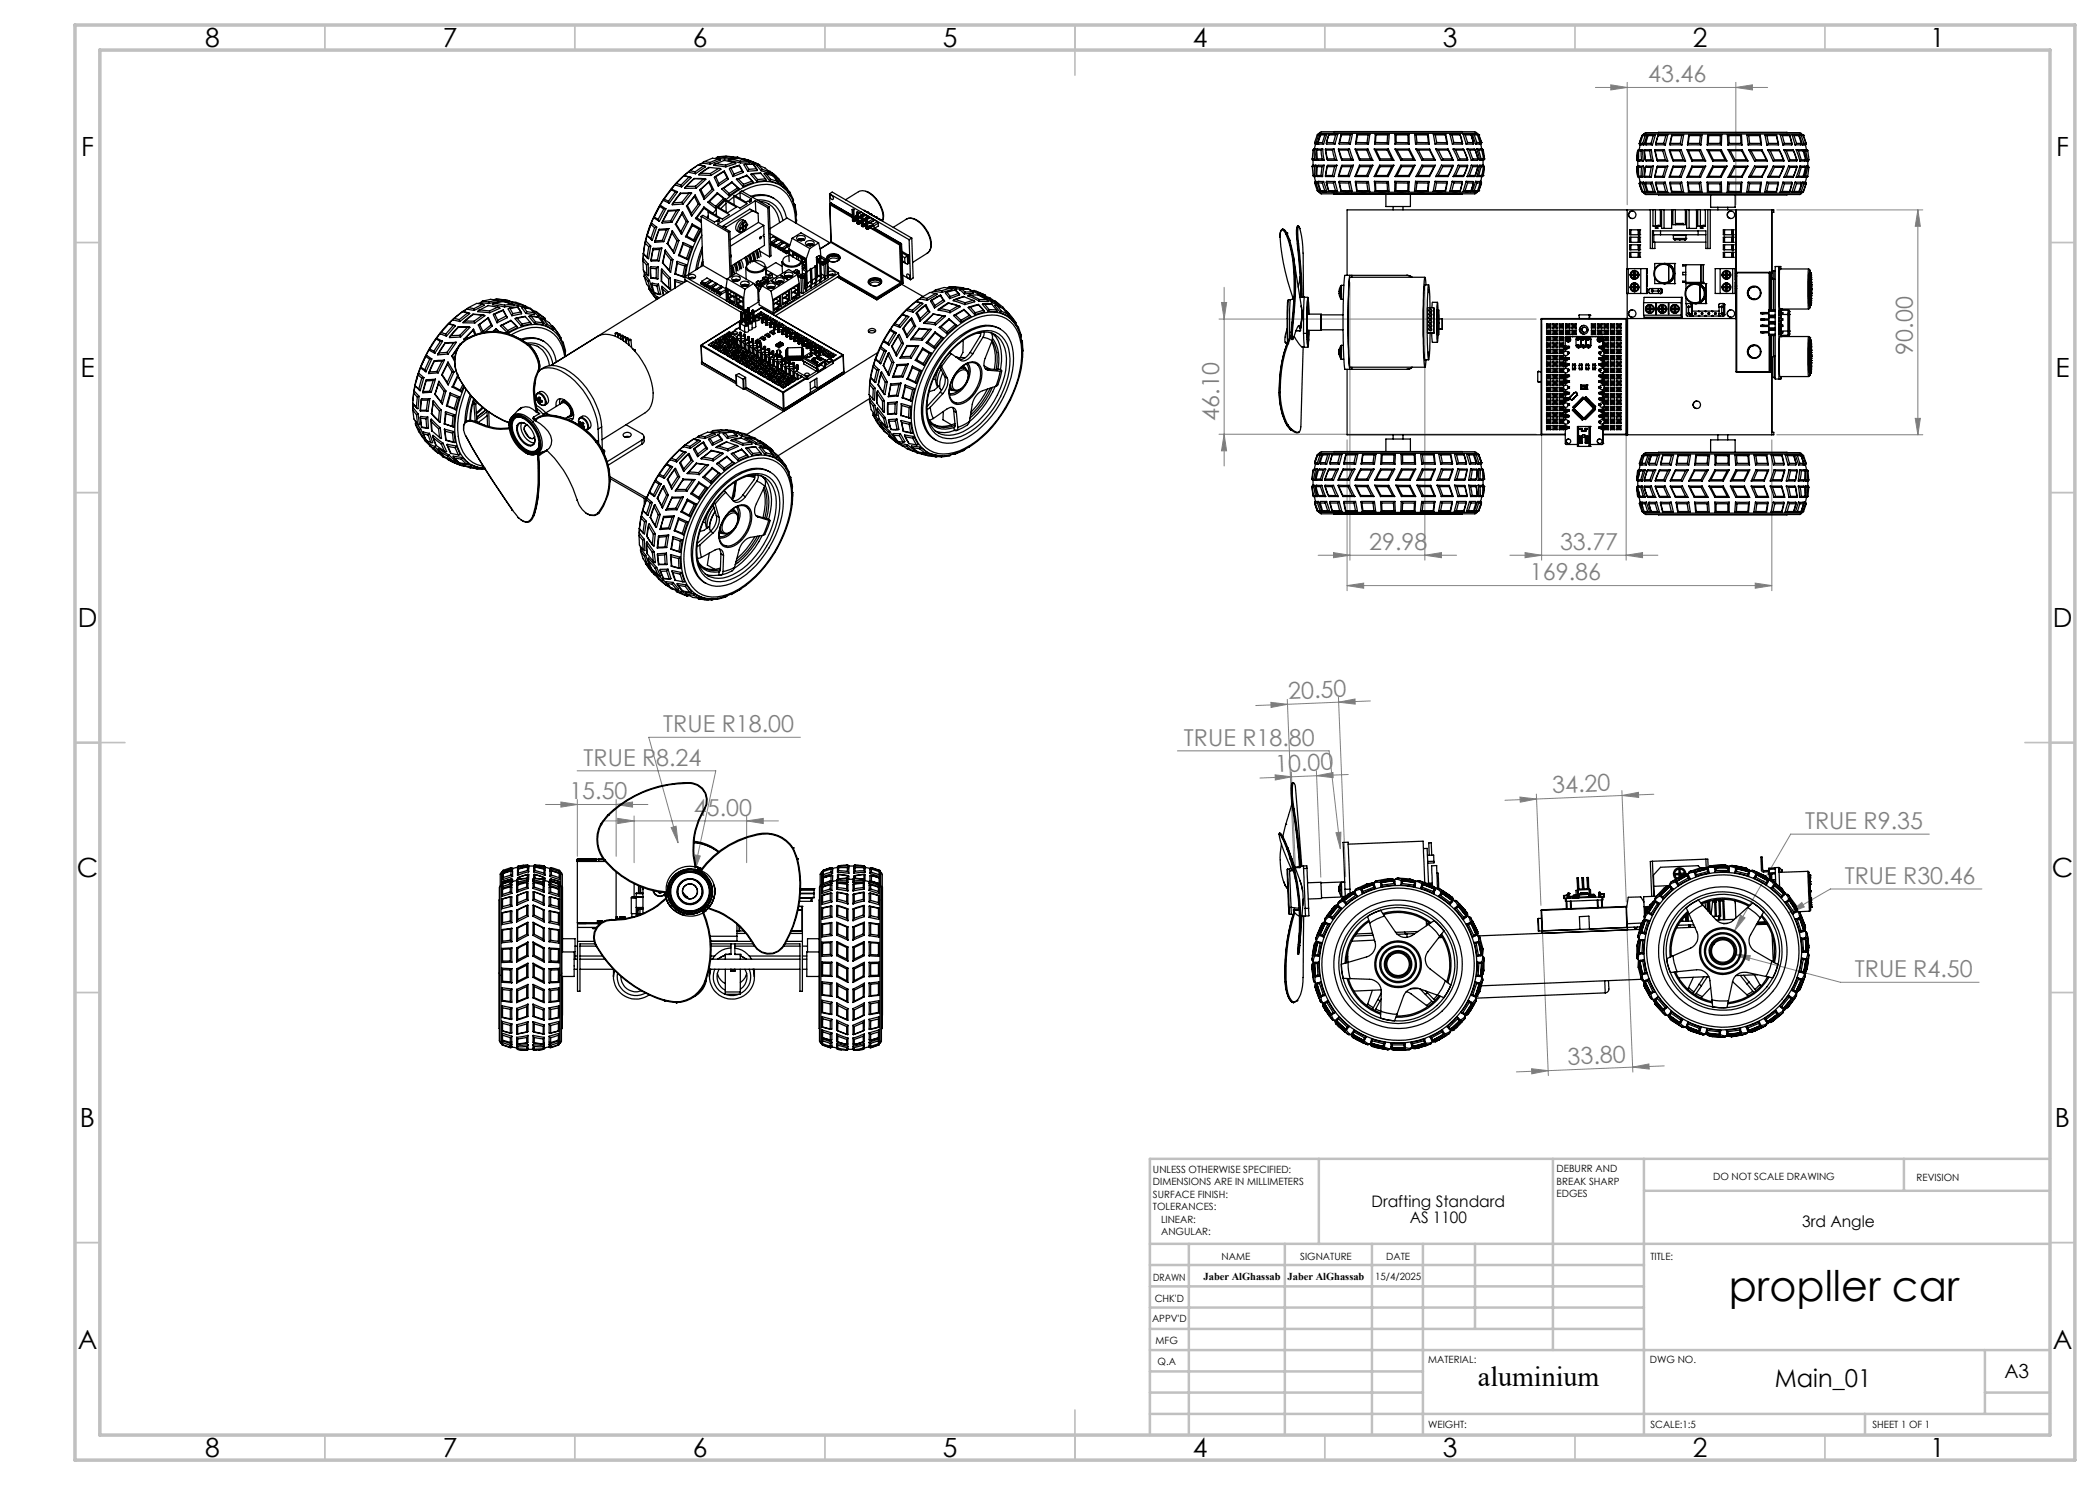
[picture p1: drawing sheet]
<svg xmlns="http://www.w3.org/2000/svg" width="420mm" height="297mm" viewBox="0 0 420 297" stroke-linecap="round" stroke-linejoin="round" font-family="sans-serif">
<defs><g id="words">
<text font-size="8.5" x="345.8" y="260.3">propller car</text>
<text font-size="5.6" x="295.6" y="277.2">aluminium</text>
<g font-size="5.3">
<text x="41" y="9.5">8</text>
<text x="88.5" y="9.5">7</text>
<text x="138.5" y="9.5">6</text>
<text x="188.5" y="9.5">5</text>
<text x="238.5" y="9.5">4</text>
<text x="288.5" y="9.5">3</text>
<text x="338.5" y="9.5">2</text>
<text x="386" y="9.5">1</text>
<text x="16.2" y="31.3">F</text>
<text x="411.2" y="31.3">F</text>
<text x="16.1" y="75.5">E</text>
<text x="411.1" y="75.5">E</text>
<text x="15.5" y="125.5">D</text>
<text x="410.5" y="125.5">D</text>
<text x="15.4" y="175.5">C</text>
<text x="410.4" y="175.5">C</text>
<text x="16" y="225.5">B</text>
<text x="411" y="225.5">B</text>
<text x="15.5" y="269.8">A</text>
<text x="410.5" y="269.8">A</text>
<text x="41" y="291.5">8</text>
<text x="88.5" y="291.5">7</text>
<text x="138.5" y="291.5">6</text>
<text x="188.5" y="291.5">5</text>
<text x="238.5" y="291.5">4</text>
<text x="288.5" y="291.5">3</text>
<text x="338.5" y="291.5">2</text>
<text x="386" y="291.5">1</text>
</g>
<text font-size="4.9" x="355" y="277.3">Main_01</text>
<g font-size="4.7" fill="#808080">
<text x="329.6" y="16.5">43.46</text>
<text x="382.6" y="70.9" transform="rotate(-90 382.6 70.9)">90.00</text>
<text x="243.8" y="84.1" transform="rotate(-90 243.8 84.1)">46.10</text>
<text x="273.8" y="110">29.98</text>
<text x="312" y="110">33.77</text>
<text x="306" y="116.1">169.86</text>
<text x="257.7" y="139.8" transform="rotate(-2 257.7 139.8)">20.50</text>
<text x="132.7" y="146.4">TRUE R18.00</text>
<text x="236.8" y="149.2">TRUE R18.80</text>
<text x="116.7" y="153.1">TRUE R8.24</text>
<text x="255.1" y="154.5" transform="rotate(-2 255.1 154.5)">10.00</text>
<text x="113.9" y="159.9">15.50</text>
<text x="310.5" y="158.6" transform="rotate(-2 310.5 158.6)">34.20</text>
<text x="138.8" y="163.2">45.00</text>
<text x="361" y="165.8">TRUE R9.35</text>
<text x="369" y="176.8">TRUE R30.46</text>
<text x="371" y="195.4">TRUE R4.50</text>
<text x="313.6" y="212.9" transform="rotate(-2 313.6 212.9)">33.80</text>
</g>
<text font-size="3.9" x="400.9" y="275.5">A3</text>
<g font-size="3.2">
<text x="274.3" y="241.4">Drafting Standard</text>
<text x="281.9" y="244.6">AS 1100</text>
<text x="360.4" y="245.3">3rd Angle</text>
</g>
<g font-size="2.1">
<text x="240.7" y="256.1">Jaber AlGhassab</text>
<text x="257.5" y="255.9">Jaber AlGhassab</text>
</g>
<g font-size="2">
<text x="230.6" y="234.6">UNLESS OTHERWISE SPECIFIED:</text>
<text x="230.6" y="237.1">DIMENSIONS ARE IN MILLIMETERS</text>
<text x="230.6" y="239.6">SURFACE FINISH:</text>
<text x="311.3" y="234.5">DEBURR AND</text>
<text x="311.3" y="237">BREAK SHARP</text>
<text x="311.3" y="239.5">EDGES</text>
<text x="342.6" y="236">DO NOT SCALE DRAWING</text>
<text x="383.3" y="236.2">REVISION</text>
<text x="230.6" y="242.1">TOLERANCES:</text>
<text x="232.2" y="244.6">LINEAR:</text>
<text x="232.2" y="247.1">ANGULAR:</text>
<text x="244.3" y="252">NAME</text>
<text x="260" y="251.9">SIGNATURE</text>
<text x="277.2" y="251.9">DATE</text>
<text x="330.1" y="251.9">TITLE:</text>
<text x="230.6" y="256.1">DRAWN</text>
<text x="275" y="255.9">15/4/2025</text>
<text x="230.9" y="260.3">CHK'D</text>
<text x="230.4" y="264.4">APPV'D</text>
<text x="231.1" y="268.8">MFG</text>
<text x="231.5" y="273">Q.A</text>
<text x="285.6" y="272.5">MATERIAL:</text>
<text x="330" y="272.5">DWG NO.</text>
<text x="285.6" y="285.5">WEIGHT:</text>
<text x="330.1" y="285.6">SCALE:1:5</text>
<text x="374.5" y="285.6">SHEET 1 OF 1</text>
</g>
</g></defs>
<g fill="none" stroke="#808080" stroke-width=".2">
<path d="M319.1 17.5h34.4M322.2 17l3.2 .5-3.2 .5zM325.4 16.5v24.5M347.2 17.5l3.3-.5v1zM347.2 16.5v24.5M244.8 57.5v35.7M270 56.5v55.5M285 56.5v55.5M355.4 42h29.2M383.6 42v45M383.6 42l.5 3.3h-1.1zM243.8 63.8h63.4"/>
<path d="M244.3 60.5h1l-.5 3.3zM308.3 64.8v47.2M325.2 64.8v47.2M243.8 86.9h63.4M244.8 86.9l.5 3.3h-1zM269.4 88v30.1M354.4 88v30.1M355.4 87h29.2M383 83.7h1.1l-.5 3.3zM263.6 111.1h27.7M266.7 110.5l3.3 .6-3.3 .4zM269.4 117.1l3.3-.5v1z"/>
<path d="M269.4 117.1h85M285 111.1l3.3-.6v1zM302 111.1h29.6M305 110.5l3.3 .6-3.3 .4zM325.2 111.1l3.3-.6v1zM351 116.6l3.4 .5-3.4 .5zM257.5 139.9l1.4 35.9M267.7 139.4l1.4 36M115.4 154.2h27.8l-4.3 20.1M115.5 159.9v11.4M123.2 159.9v11.4M160.1 147.5h-30.3l5.8 21.1"/>
<path d="M235.5 150.2h30.3l2.3 19.6M254.2 140.5l3.3 .4-3.3 .6zM255 155l3.3 .4-3.2 .6zM257.5 140.9l-6.4 .2M258.3 154.4l.8 20.2M258.3 155.4l-6.3 .2M263.3 154.2l.9 21.2M263.3 155.1l-5 .3M263.3 155.1l3.3-.6v1zM267.7 140.4l-10.2 .5M267.7 140.4l3.3-.6v1zM269.7 154.9l-6.4 .2"/>
<path d="M274.1 140.2l-6.4 .2M304 159.4l3.3 .4-3.2 .6zM307.3 158.8l.9 22.3M307.3 159.8l-6.3 .3M324.4 158.1l.9 22.3M324.4 159.1l3.3-.6v1zM324.4 159.1l-17.1 .7M330.8 158.9l-6.4 .2M109.1 160.9h20.5M112.2 160.4l3.3 .5-3.3 .5zM120.5 164.2h35.2M123.2 160.9l3.3-.5v1z"/>
<path d="M123.5 163.7l3.3 .5-3.3 .5zM126.8 163.2v9.3M134.2 165.5l1-.3 .4 3.4zM139 171l1.1 .2-1.2 3.1zM149.3 164.2l3.3-.5v1zM149.3 163.2v9.3M267.2 166.5l1-.1-.1 3.4zM385.9 166.8h-27.8l-11.2 19.4M396.4 177.8h-30.3l-8.3 4.8M308.4 183.1l1.3 32M325.3 182.4l1.3 32M346.7 190.8l3.4 .3-.3 1z"/>
<path d="M346.7 190.8l21.4 5.7h27.7M348.1 183.1l.9 .5-2.1 2.6zM357.8 182.6l2.6-2.1 .5 .9zM306.3 213.7l3.3 .4-3.2 .7zM309.6 214.1l-6.3 .3M326.5 213.4l3.3-.6v1zM326.5 213.4l-16.9 .7M332.8 213.2l-6.3 .2"/>
</g>
<g fill="none" stroke="#c0c0c0" stroke-width=".35">
<path d="M65 5v5M115 5v5M165 5v5M215 5v10M265 5v5M315 5v5M365 5v5M15 48.5h5M410 48.5h5M15 98.5h5M410 98.5h5M15 148.5h10"/>
<path d="M405 148.5h10M15 198.5h5M410 198.5h5M15 248.5h5M410 248.5h5M65 287v5M115 287v5M165 287v5M215 282v10M265 287v5M315 287v5M365 287v5"/>
</g>
<g fill="none" stroke="#c0c0c0" stroke-width=".5">
<path d="M263.8 231.8v17M310.6 231.8v38.2M328.8 231.8v55.2M328.8 238.2h81.2M380.8 231.8v6.4M410 231.8h-180v55.2M230 248.8h180M230 257.3h98.8M230 253h98.8M237.8 248.8v38.2M257 248.8v38.2M274.4 248.8v38.2"/>
<path d="M284.6 248.8v38.2M295 248.8v17M230 265.8h98.8M230 261.5h98.8M230 278.5h54.6M230 274.3h54.6M230 270h180M397 278.5h13M397 270v12.8M230 282.8h180M373 282.8v4.2"/>
</g>
<path d="M15 5h400v287h-400zM20 10h390v277h-390z" fill="none" stroke="#c0c0c0" stroke-width=".7"/>
<g fill="#808080">
<path d="M123.2 160.9l3.3-.5v1zM112.2 160.4l3.3 .5-3.3 .5zM285 111.1l3.3-.6v1zM266.7 110.5l3.3 .6-3.3 .4zM347.2 17.5l3.3-.5v1zM322.2 17l3.2 .5-3.2 .5z"/>
<path d="M348.1 183.1l-1.2 3.1 2.1-2.6zM357.8 182.6l3.1-1.2-.5-.9zM346.7 190.8l3.1 1.3 .3-1zM267.2 166.5l.9 3.3 .1-3.4zM139 171l-.1 3.3 1.2-3.1zM123.5 163.7l3.3 .5-3.3 .5zM149.3 164.2l3.3-.5v1zM134.2 165.5l1.4 3.1-.4-3.4z"/>
<path d="M351 116.6l3.4 .5-3.4 .5zM269.4 117.1l3.3-.5v1zM325.2 111.1l3.3-.6v1zM305 110.5l3.3 .6-3.3 .4z"/>
<path d="M326.5 213.4l3.3-.6v1zM306.3 213.7l3.3 .4-3.2 .7zM324.4 159.1l3.3-.6v1zM304 159.4l3.3 .4-3.2 .6z"/>
<path d="M263.3 155.1l3.3-.6v1zM255 155l3.3 .4-3.2 .6zM267.7 140.4l3.3-.6v1zM254.2 140.5l3.3 .4-3.3 .6z"/>
<path d="M383 83.7h1.1l-.5 3.3zM383.6 42l.5 3.3h-1.1z"/>
<path d="M244.3 60.5h1l-.5 3.3zM244.8 86.9l.5 3.3h-1z"/>
</g>
<g fill="none" stroke="#000" stroke-width=".25">
<path d="M132.8 39.8l-.1 .3 1.1 .5M132.8 39.8l.9 .4M133 39.5l-1 1.6M134.2 38l.1-.2 1.2 .6M134.2 38l-1.4 1.8M134.2 38l.9 .3M135 36.9l-1.1 1.3M135.1 38.3l.4 .1M135.1 38.3l-1.4 1.9M135.3 36.7l-.2 .3 1.2 .4M135.3 36.7l.9 .3M135.5 38.4l-1.7 2.2"/>
<path d="M136.1 38.7l-.1-.1-1.5 2.2M136.1 38.7l-1.4 1.9M136.2 37l.1 .4M136.8 35.1l.1-.1 1.3 .5M136.8 35.1l-1.5 1.6M136.8 35.1l1 .3M137.3 37.3l-.4 .4 2.3-.1M137.8 34.4l-.9 .6M137.8 34.3a24.7 24.7 0 0 0-9.2 17.5l.1-1M137.8 38.7h-1.7M137.8 35.4l.4 .1M137.8 38.7l-1.4 1.8"/>
<path d="M137.8 35.4l-1.6 1.6M138 34.1l-.2 .4 1.3 .2M138 34.1l1 .3M138.2 35.5l-1.9 1.9M138.3 38.6l-2.2 .1M138.3 38.6l-.5 .1M138.3 38.6l-1.7 2.2M138.8 35.7l2.2 .1M138.8 35.7l-1.8 1.8M138.8 35.7l1.9 .1M138.8 35.7h.1M138.8 35.7l-1.5 1.6"/>
<path d="M138.9 39.3l.8 1.5M138.9 39.3l-1.4 1.8M139 39l1 1.9M139 39l-.1 .3M139 34.4l.1 .3M139 39l-1.7 2.2M139.1 37.2l.1 .4M139.1 37.2l-1.8 .1M139.3 33.2l-1.4 .9M139.7 33l1.2 .2M139.7 33l-1.7 1.1M139.7 33l1 .2"/>
<path d="M139.9 38l.9 1.9M140.2 37.9l-.3 .1M140.2 34.6l-.4 .4 2.4 .1M140.2 32.7l-.5 .2M140.2 37.9l.7 1.5M140.2 34.6l1.9 .1M140.5 32.6l-.8 .4M140.7 35.8h.5l-2 1.8M140.7 35.8l-1.6 1.4M140.7 33.2l.4 .2-2 1.3M140.7 33.2l-1.7 1.2M140.9 39.4l-.1 .5"/>
<path d="M140.9 32.3l-.4 .3 1.5 .2M140.9 32.3l1.1 .2M141.7 36.4l.7 1.4M141.7 36.4l-1.5 1.5M141.8 33.5l-1.9 1.3M141.8 33.5h.1M141.8 33.5l1.9 .2M141.8 33.5l-1.6 1.1M141.9 36.3l.8 1.7M141.9 36.3l-.2 .1M141.9 36.3l-2 1.7M142 32.5v.3"/>
<path d="M142.1 34.7l.1 .4M142.4 37.8l.3 .2M142.4 37.8l-1.5 1.6M142.7 38l-1.9 1.9M143 32.8h-.1M143.2 35.3l-.3 .2 .8 1.7M143.2 35.3l.6 1.4M143.2 32.7l-.5 .4 2.5 .3M143.2 32.7l1.9 .3M143.4 31.6h-.3M143.5 38.6v.1M143.5 38.6l1.5 1.2"/>
<path d="M143.5 38.6l-1.9 1.9M143.5 38.7l1.2 1M143.5 38.7l-1.6 1.6M143.7 31.8l.3 .2-2 .8M143.7 31.4l-.3 .1-.1 .1 1.6 .2M143.7 31.8l-1.7 .7M143.7 31.8l-1.2-.2-1.6 .7M143.7 31.4l1.2 .1M143.7 31.4l1.5-.2 1.2 .2M143.7 33.7h.3l.2 .2-2 1.2M143.7 33.7l-1.6 1M143.8 36.7l-.1 .5"/>
<path d="M143.9 33.7h.1M144.4 37.8l1.4 1.4M144.7 39.7l.3 .1M144.7 37.7l-.3 .1M144.7 39.7l-1.6 1.6M144.7 37.7l1.1 1M144.8 34.3l.1-.1 .8 1.6M144.8 34.3l.6 1.3M144.8 34.3l-1.6 1M144.9 34.2l-2 1.2M144.9 31.5v.3M145 39.8l-1.5 1.5"/>
<path d="M145.1 33l.1 .4M145.4 35.6l.3 .2M145.4 35.6l-1.6 1.1M145.7 35.8l-2 1.4M145.8 38.7v.5M146.2 31.8l-.5 .2 2.4 .6M146.2 31.8a5.3 5.3 0 0 1 3.3 .4M146.2 31.8l1.9 .4M146.2 33.7l-.3 .1 .7 1.5M146.2 33.7l.6 1.1M146.2 31.3l1.3 .2M146.4 36.4v.1"/>
<path d="M146.4 36.4l1.4 1.3M146.4 36.4l-2 1.4M146.4 36.5l1.1 1.1M146.4 36.5l-1.7 1.2M146.4 31.4l.4 .2-1.9 .2M146.4 31.4l-1.5 .1M146.7 32.5l-.6-.2a2.95 2.95 0 0 0-2.9 .4M146.7 32.5l.4 .2-1.9 .7M146.7 32.5l-1.6 .5M146.8 39.4l-1.1 .9M146.8 31.6h.2M146.8 39.2l2.6 1.5-1.4 .9-2.7-1.5-.1 .1"/>
<path d="M146.8 39.2l.1-.1 2.4 1.4 .3-.3 .3 .2 .4-.2-.3-.2M146.8 39.2v1.8M146.8 34.8l-.2 .5M147.3 35.9l1.3 1.4M147.4 31.4l.2 .1M147.5 37.6l.3 .1M147.5 31.5l.1 .2M147.5 37.6l-1.7 1.1M147.5 31.5l1.1 .3M147.7 35.8l-.4 .1M147.7 35.8l1 1.1M147.8 33.1l-1.8 .6"/>
<path d="M147.8 33.1l.6 1.1M147.8 37.7l-2 1.5M147.8 33.1l-1.6 .6M147.9 33.1l.7 1.3M148 38.5l-1 .7M148 38.4l2.3 1.4-.3 .2M148 38.4l.3-.2 5.5 3.2M148 38.4l.1 1.4M148.1 32.2v.4M148.1 32.2h1.4M148.4 34.2l.2 .3-2 .8M148.4 34.2l-1.6 .6"/>
<path d="M148.4 38.3a7.6 7.6 0 0 1 7.6-.7 7.8 7.8 0 0 1 3.1 7M148.7 36.9l-.1 .4M148.8 31.8l-.5 .1M148.8 31.8l1.9 .7M148.8 31.8l.7 .2M149.2 32.9l-.4 .1 .7 1.3M149.2 32.9l.6 1M149.2 32.9h1.4M149.3 35l1.3 1.4M149.4 35.1l1 1.1M149.4 35.1l-.1-.1-2 .9M149.4 35.1l-1.7 .7"/>
<path d="M149.5 32l2.2 .8M149.5 32.2l.4 .4h-1.8M149.8 33.9l-.3 .4M149.9 32.5l.8 .3M150.1 39.3a5.2 5.2 0 0 1 4.7 .4M150.4 39.4a5 5 0 0 1 6.9 4.3M150.4 36.2l.2 .3-2 .8M150.4 36.2l-1.7 .7M150.6 34.8l-.5 .1 1.3 1.4M150.6 34.8l.9 1.1M150.6 32.9l.8 1M150.6 32.9l.7 .9"/>
<path d="M150.7 32.5v.3M150.7 32.8l.8 .3M150.7 32.5l1.3 .5M151.3 33.8l.1 .3-1.9 .2M151.3 33.8l-1.5 .1M151.5 35.9l-.1 .4M151.8 33.1l-.4 .1 .8 .9M151.8 33.1l1.2 .5 .7 .7M151.8 33.1l.6 .8M152.2 34.7h-1.9M152.2 34.7l.9 1.1M152.2 34.7l-1.6 .1"/>
<path d="M152.2 34.1l1.6 .5-.1-.3M152.4 33.9l-.2 .2M152.4 33.9l1.3 .4M153.1 35.8l.1 .3-1.8 .2M153.1 35.8l-1.6 .1M153.2 34.7h-.4l1.1 1.5M153.2 34.7l1.4 .5 .9 1.1M153.2 34.7l.9 1.1M153.6 34.3h.4l.7 .5M153.9 34.5l.1 .1M153.9 36.2l1.6 .5v-.4M154 34.6l.5 .4"/>
<path d="M154.1 35.8l-.2 .4M154.1 35.8l1.4 .5M154.4 34.5l.9 .8M154.5 35l.6 .6M154.7 34.8l-.2 .2M154.7 34.8l1.1 1.1M155.5 35.7l-.4-.1 1 1.4M155.5 35.7l1.1 .9 .7 1M155.5 35.7l.8 1M156.1 37l1.3 1.1-.1-.5M156.3 36.7l-.2 .3M156.3 36.7l1 .9"/>
<path d="M157.2 37.5l.8 .9M157.4 38.1l.2 .2M157.6 38.3l.2 .3 .2-.2M157.9 38.9l.2 .3M158 38.4l.6 1.5v.4M165.9 38.8l.1 2M165.9 38.8l15.9 9.1M165.9 38.8l.5-.4 16 9.2M166.1 39a.51 .51 0 0 1 .5 .3 .51 .51 0 0 1-.1 .6l-.4-.3zM169.1 40l2.6-1.7a2.5 2.5 0 0 1 3 1 5.8 5.8 0 0 1 1.8 5M173.3 38.3a5.9 5.9 0 0 1 3.4 5.5M262.4 31.8l.2 .3v1"/>
<path d="M262.5 31.8l.1 .3h.6M262.5 33.3h.4M262.5 31.8h.4M262.5 33.3l.1 1.8M262.6 35.1l.2 .2h.4M262.6 35.1l.3 .2M262.6 35.1h.3M262.6 30h.3M262.6 30l-.1 1.8M262.6 33.1l-.2 .2M262.9 35.3l.2 1M262.9 30l.3-.2v2.3"/>
<path d="M262.9 33.3v1.8M262.9 31.8l.3 .3M262.9 30v1.8M262.9 28.5l.2 .3M262.9 28.5h.3M262.9 36.6h.3M262.9 36.6l.6 1.5M263 29.8h-.3l-.1 .2M263.1 28.8l-.2 1M263.1 28.8h.3M263.1 29.8h.1M263.2 33.1h-.6l-.1 .2"/>
<path d="M263.2 33.1v2.2l-.3-.2M263.2 33.1l-.3 .2M263.2 28.5l.2 .3M263.2 36.6l.5 1.6M263.3 29.9h.1M263.3 35.2l1.2 .1M263.3 29.9v.1M263.3 35.1v.1M263.3 35.1h.9M263.3 30h.9M263.3 30l.2 1.8M263.4 36.3h-.4l-.1 .3"/>
<path d="M263.4 36.3l.7 2-.4-.1M263.4 36.3l-.2 .3M263.5 31.8l.1 .3h1.2M263.5 38.1v.1M263.5 27h.2M263.5 33.3h.9M263.5 31.8h.9M263.5 33.3l-.2 1.8M263.5 38.1l.2 .1M263.5 27l-.6 1.5M263.5 38.2l.5 .1M263.6 28.5l.1 .3h1"/>
<path d="M263.6 28.5h.9M263.6 36.6h.9M263.6 36.6l.5 1.5M263.7 27l.4-.2-.7 2M263.7 27l-.5 1.5M263.8 38.3v.1M263.8 26.7l.4-.4h30.8l.4 .4M263.8 38.4l.4 .4h30.8l.4-.4M263.8 38.4h31.6M263.8 26.7h31.6M263.8 26.7v.1M263.9 26.8l-.4 .2"/>
<path d="M263.9 26.8h.1M264.1 38.1l.1 .2h.9M264.1 27h.9M264.1 27l-.5 1.5M264.1 38.1l.9 .1M264.2 35.1l.3 .2M264.2 30l.2 1.8M264.4 33.3l-.2 1.8M264.4 31.8l.4 .3M264.5 28.5l.2 .3M264.5 36.6l.5 1.6M264.5 29.8l.3 2.3"/>
<path d="M264.5 29.8l-1.2 .1M264.5 29.8l-.3 .2M264.7 36.3h-1l-.1 .3M264.7 36.3l.7 2-.4-.1M264.7 36.3l-.2 .3M264.8 33.1h-1.2l-.1 .2M264.8 33.1l-.3 2.2M264.8 33.1l-.4 .2M265 27l-.5 1.5M265.1 29.9l.4 2.1M265.1 35.1v.2h1.7M265.1 35.1h1.4"/>
<path d="M265.1 30h1.4M265.1 30l.4 1.8M265.2 38.3h.1M265.3 36.5l.4 1.7M265.3 28.5v.3h1.7M265.3 28.5h1.4M265.3 36.6h1.4M265.3 36.6l.4 1.5M265.4 26.8h-1.1l-.2 .2M265.4 26.8l-.4 .2M265.4 26.8l-.7 2M265.5 33.2l-.4 2"/>
<path d="M265.5 31.8v.3h1.9M265.5 33.3h1.4M265.5 31.8h1.4M265.5 33.3l-.4 1.8M265.7 38.1l.1 .2h1.7M265.7 27h1.4M265.7 27l-.4 1.5M265.7 38.1l1.4 .1M265.8 26.9l-.5 1.7M266.5 35.1l.3 .2M266.5 30l.4 1.8M266.7 28.5l.3 .3"/>
<path d="M266.7 36.6l.4 1.6M266.8 26.3h25.7M266.8 38.8h25.7M266.8 29.8l.6 2.3M266.8 29.8h-1.7v.2M266.8 29.8l-.3 .2M266.9 33.3l-.4 1.8M266.9 31.8l.5 .3M267 36.3h-1.7v.3M267 36.3l-.3 .3M267 36.3l.5 2M267.1 38.2l.4 .1"/>
<path d="M267.1 27l-.4 1.5M267.4 33.1h-1.9v.2M267.4 33.1l-.6 2.2M267.4 33.1l-.5 .2M267.5 26.8h-1.7l-.1 .2M267.5 26.8l-.4 .2M267.5 26.8l-.5 2M267.7 29.8l.6 2.2M267.8 36.4l.4 1.9M267.8 35.1l-.1 .2h2.2M267.8 35.1h1.8M267.8 30h1.8"/>
<path d="M267.8 30l.6 1.8M267.9 36.6h1.8M267.9 36.6l.3 1.5M267.9 28.5l-.1 .3h2.3M267.9 28.5h1.8M268.2 38.1v.2h2.2M268.2 38.1l1.9 .1M268.3 26.8l-.5 1.9M268.3 27h1.8M268.3 27l-.4 1.5M268.3 33.1l-.6 2.2M268.4 31.8v.3h2.3"/>
<path d="M268.4 33.3h1.8M268.4 31.8h1.8M268.4 33.3l-.6 1.8M269.6 35.1l.3 .2M269.6 30l.6 1.8M269.7 28.5l.4 .3M269.7 36.6l.4 1.6M269.9 29.8l.8 2.3M269.9 29.8h-2.2l.1 .2M269.9 29.8l-.3 .2M270 36.3h-2.1v.3M270 36.3l-.3 .3"/>
<path d="M270 36.3l.4 2M270.1 38.2l.3 .1M270.1 27l-.4 1.5M270.2 31.8l.5 .3M270.2 33.3l-.6 1.8M270.5 26.8h-2.2v.2M270.5 26.8l-.4 .2M270.5 26.8l-.4 2M270.7 33.1h-2.3v.2M270.7 33.1l-.8 2.2M270.7 33.1l-.5 .2M271 35.3h2.6"/>
<path d="M271 29.8l.9 2.3M271 29.8h2.6M271 29.8l.3 .2M271.1 36.3l.3 2M271.1 28.8h2.6M271.2 35.1l-.2 .2M271.2 35.1h2.1M271.2 36.6h2.2M271.2 36.6l.2 1.5M271.3 28.5l-.2 .3M271.3 30h2M271.3 30l.7 1.8"/>
<path d="M271.3 28.5h2.1M271.4 26.8l-.3 2M271.4 38.1v.2h2.5M271.4 38.1l2.2 .1M271.5 27h2.1M271.5 27l-.2 1.5M271.9 33.1h2.7M271.9 33.1l-.9 2.2M271.9 32.1h2.7M271.9 33.1l.1 .2M272 31.8l-.1 .3M272 33.3h2.1"/>
<path d="M272 31.8h2.1M272 33.3l-.8 1.8M273.3 35.1l.3 .2M273.3 30l.8 1.8M273.4 36.6l.2 1.6M273.4 28.5l.3 .3M273.6 29.8l1 2.3M273.6 29.8l-.3 .2M273.6 38.2l.3 .1M273.6 27l-.2 1.5M273.7 36.3h-2.6l.1 .3M273.7 36.3l-.3 .3"/>
<path d="M273.7 36.3l.2 2M274 26.8h-2.6l.1 .2M274 26.8l-.4 .2M274 26.8l-.3 2M274.1 31.8l.5 .3M274.1 33.3l-.8 1.8M274.6 33.1l-1 2.2M274.6 33.1l-.5 .2M274.8 35.3h2.8M274.8 29.8l1.1 2.3M274.8 29.8h2.9M274.8 29.8l.4 .2"/>
<path d="M274.9 36.3h2.8M274.9 36.3l.2 .3M274.9 36.3l.1 2M274.9 28.8h2.8M275 38.3h2.8M275.1 26.8h2.7M275.1 26.8l.1 .2M275.1 26.8l-.2 2M275.1 28.5l-.2 .3M275.1 28.5h2.3M275.1 36.6h2.3M275.1 36.6l.1 1.5"/>
<path d="M275.2 35.1l-.4 .2M275.2 38.1l-.2 .2M275.2 35.1h2.3M275.2 38.1l2.3 .1M275.2 27h2.3M275.2 30h2.3M275.2 30l.8 1.8M275.2 27l-.1 1.5M275.9 33.1h2.9M275.9 33.1l-1.1 2.2M275.9 32.1h2.9M275.9 33.1l.1 .2"/>
<path d="M276 33.3h2.3M276 33.3l-.8 1.8M276 31.8l-.1 .3M276 31.8h2.3M277.2 38.8v2.5h4.9v-2.5M277.4 28.5l.3 .3M277.4 36.6l.1 1.6M277.5 35.1l.1 .2M277.5 30l.8 1.8M277.5 38.2l.3 .1M277.5 27l-.1 1.5M277.7 29.8l1.1 2.3"/>
<path d="M277.7 29.8l-.2 .2M277.7 36.3l-.3 .3M277.7 36.3l.1 2M277.8 26.8l-.3 .2M277.8 26.8l-.1 2M278.3 33.3l-.8 1.8M278.3 31.8l.5 .3M278.8 33.1l-1.2 2.2M278.8 33.1l-.5 .2M278.9 38.3h2.9M279 26.8h2.8M279 36.3h2.8"/>
<path d="M279 36.3l.2 .3M279 26.8l.2 .2M279 26.8v2M279 36.3l-.1 2M279 28.8h2.8M279 35.3h2.8M279 29.8l1.2 2.3M279 29.8h2.9M279 29.8l.4 .2M279.2 38.1l-.3 .2M279.2 38.1l2.4 .1M279.2 28.5l-.2 .3"/>
<path d="M279.2 27h2.4M279.2 36.6h2.4M279.2 28.5h2.4M279.2 36.6v1.5M279.2 27v1.5M279.4 35.1l-.4 .2M279.4 35.1h2.3M279.4 30h2.3M279.4 30l1 1.8M280.2 33.1h2.8M280.2 33.1l-1.2 2.2M280.2 32.1h2.8"/>
<path d="M280.2 33.1l.1 .2M280.3 33.3l-.9 1.8M280.3 33.3h2.3M280.4 31.8l-.2 .3M280.4 31.8h2.2M281.6 38.2l.2 .1M281.6 36.6v1.6M281.6 27v1.5M281.6 28.5l.2 .3M281.7 30l.9 1.8M281.7 35.1l.1 .2M281.8 26.8l-.2 .2"/>
<path d="M281.8 26.8v2M281.8 36.3l-.2 .3M281.8 36.3v2M281.9 29.8l1.1 2.3M281.9 29.8l-.2 .2M282.6 33.3l-.9 1.8M282.6 31.8l.4 .3M282.9 38.3h2.7M282.9 26.8h2.7M282.9 26.8l.3 .2M282.9 26.8l.2 2M283 33.1l-1.2 2.2"/>
<path d="M283 33.1l-.4 .2M283.1 28.8h2.8M283.1 36.3h2.7M283.1 36.3l.3 .3M283.1 36.3l-.2 2M283.2 35.3h2.7M283.2 29.8l1.2 2.3M283.2 29.8h2.7M283.2 29.8l.5 .2M283.2 38.1l-.3 .2M283.2 38.1l2.3 .1M283.2 27h2.3"/>
<path d="M283.2 27l.2 1.5M283.4 28.5l-.3 .3M283.4 36.6h2.2M283.4 28.5h2.3M283.4 36.6l-.2 1.5M283.6 35.1l-.4 .2M283.6 35.1h2.3M283.7 30h2.2M283.7 30l.9 1.8M284.4 33.1h2.7M284.4 33.1l-1.2 2.2M284.4 32.1h2.7"/>
<path d="M284.4 33.1l.2 .2M284.6 31.8l-.2 .3M284.6 33.3h2.2M284.6 31.8h2.2M284.6 33.3l-1 1.8M285.5 38.2l.1 .1M285.5 27l.2 1.5M285.6 36.6l-.1 1.6M285.6 26.8l-.1 .2M285.6 26.8l.3 2M285.7 28.5l.2 .3M285.8 36.3l-.2 .3"/>
<path d="M285.8 36.3l-.2 2M285.9 35.1v.2M285.9 30l.9 1.8M285.9 29.8l1.2 2.3M285.9 29.8v.2M286.7 26.8h2.4v.2M286.7 26.8l.4 .2M286.7 26.8l.3 2M286.8 33.3l-.9 1.8M286.8 31.8l.3 .3M287 36.3h2.5l-.2 .3M287 36.3l.3 .3"/>
<path d="M287 38.1l-.4 .2M287 36.3l-.4 2M287 38.1l2 .1M287.1 33.1l-1.2 2.2M287.1 33.1l-.3 .2M287.1 27h2M287.1 27l.2 1.5M287.1 29.8l1.2 2.3M287.1 29.8h2.5v.2M287.1 29.8l.6 .2M287.3 36.6h2M287.3 36.6l-.3 1.5"/>
<path d="M287.3 28.5l-.3 .3M287.3 28.5h2M287.7 35.1l-.6 .2M287.7 35.1h1.9M287.7 30h1.9M287.7 30l.8 1.8M288.3 33.1h2.3l-.2 .2M288.3 33.1l-1.2 2.2M288.3 33.1l.2 .2M288.5 31.8l-.2 .3M288.5 33.3h1.9M288.5 31.8h1.9"/>
<path d="M288.5 33.3l-.8 1.8M289 38.2l.1 .1h-2.5M289.1 27l.2 1.5M289.1 26.8l.4 1.9M289.3 28.5l.2 .3h-2.5M289.3 36.6l-.3 1.6M289.5 36.4l-.4 1.9M289.6 35.1v.2h-2.5M289.6 29.8l1 2.2M289.6 30l.8 1.8M290 26.8h2v.2M290 26.8l.4 .2"/>
<path d="M290 26.8l.5 2M290.4 38.1l-.5 .2M290.4 38.1l1.6 .1M290.4 27h1.6M290.4 27l.4 1.5M290.4 36.3h2v.3M290.4 31.8l.3 .3h-2.4M290.4 33.3l-.8 1.8M290.4 36.3l.4 .3M290.4 36.3l-.5 2M290.6 29.8l1 2.3M290.6 29.8h2.1v.2"/>
<path d="M290.6 29.8l.5 .2M290.7 33.1l-1.1 2.2M290.8 28.5l-.3 .3M290.8 36.6h1.6M290.8 28.5h1.6M290.8 36.6l-.4 1.5M291.1 35.1l-.5 .2M291.1 35.1h1.6M291.1 30h1.6M291.1 30l.8 1.8M291.6 33.1h1.9l-.1 .2M291.6 33.1l-1 2.2"/>
<path d="M291.6 33.1l.3 .2M291.9 31.8l-.3 .3M291.9 33.3h1.5M291.9 31.8h1.5M291.9 33.3l-.8 1.8M292 26.8l.5 1.9M292 38.2v.1h-2.1M292 27l.4 1.5M292.4 28.5l.1 .3h-2M292.4 36.6l-.4 1.6M292.5 36.4l-.5 1.9M292.6 26.8h1.5l.1 .2"/>
<path d="M292.6 26.8l.5 .2M292.6 26.8l.6 2M292.7 29.9l.8 2.1M292.7 35.1v.2h-2.1M292.7 30l.7 1.8M293 38.1l-.4 .2M293 38.1l1.2 .1M293.1 27h1.1M293.1 27l.4 1.5M293.2 36.3h1.4l.1 .1v.2M293.2 36.3l.3 .3M293.2 36.3l-.6 2"/>
<path d="M293.4 29.8l.9 2.3M293.4 29.8h1.5l.1 .2M293.4 29.8l.5 .2M293.4 31.8l.1 .3h-1.9M293.4 33.3l-.7 1.8M293.5 28.5l-.3 .3M293.5 36.6h1.2M293.5 28.5h1.2M293.5 36.6l-.5 1.5M293.5 33.2l-.8 2.1M293.9 35.1l-.5 .2M293.9 35.1h1.1"/>
<path d="M293.9 30h1.1M293.9 30l.6 1.8M294.2 26.9l.5 1.7M294.2 38.2l-.1 .1h-1.5M294.2 27l.5 1.5M294.3 33.1h1.2l.1 .2M294.3 33.1l-.9 2.2M294.3 33.1l.2 .2M294.5 26.8h.8M294.5 31.8l-.2 .3M294.5 33.3h1.1M294.5 31.8h1.1"/>
<path d="M294.5 33.3l-.6 1.8M294.7 28.5v.3h-1.5M294.7 36.6l-.5 1.6M294.7 36.5l-.5 1.7M294.9 27l-.4-.2 .6 2M294.9 27h.6M294.9 27l.5 1.5M294.9 38.1l.6 .1M295 29.9l.6 2M295 35.1v.2h-1.6M295 30l.6 1.8M295.1 36.3h.8l.1 .3"/>
<path d="M295.1 36.3l.3 .3M295.1 36.3l-.6 2 .4-.2M295.3 26.8l.2 .2M295.3 29.8l.6 2.3M295.3 29.8h.9l.1 .2M295.3 29.8l.4 .2M295.4 26.7l.1 .1M295.4 28.5l-.3 .3M295.4 36.6l-.5 1.5M295.4 36.6h.6M295.4 28.5h.6M295.4 26.8l.3 .2"/>
<path d="M295.5 38.3l-.1 .1M295.5 38.2l-.2 .1h-.8M295.5 26.8a2.38 2.38 0 0 1 .8 1.8l-.2 .2M295.5 27l.5 1.5M295.6 31.8v.3h-1.3M295.6 33.3l-.6 1.8M295.6 33.2l-.6 2M295.7 38.1l-.2 .2M295.7 35.1l-.4 .2M295.7 38.1h.1M295.7 27h.1M295.7 35.1h.6"/>
<path d="M295.7 30h.6M295.7 30l.5 1.8M295.7 27l.6 1.5M295.8 38.2l-.3 .1M295.9 33.1h.6l.2 .2M295.9 33.1l-.6 2.2M295.9 33.1l.3 .2M296 28.5l-.1 .3h-.8M296 36.6l-.5 1.6M296 28.7l.1 .1M296.1 36.3h.1a.8 .8 0 0 1-.1 1.1l-.3 .8M296.1 28.8h.1"/>
<path d="M296.1 36.3h.1M296.1 36.3l.2 .3M296.1 36.3l-.1 .1M296.1 28.8l.3 1M296.2 31.8l-.3 .3M296.2 33.3h.5M296.2 31.8h.5M296.2 33.3l-.5 1.8M296.3 28.5l-.2 .3M296.3 29.8l.3 .2M296.3 28.5h.1M296.3 36.6l-.6 1.5"/>
<path d="M296.3 36.6h.1M296.3 29.8h.2a.78 .78 0 0 1 .3 .9l.1 1.1M296.3 35.1l-.1 .2h-.9M296.3 30l.4 1.8M296.4 35.3l-.3 1M296.6 32.1h.1M296.6 30h.1M296.6 32.1v.5a.46 .46 0 0 0 .2 .6v.1M296.6 35.1l-.3 .2M296.6 35.1h.1M296.6 30l.2 1.8M296.7 31.8l-.2 .3h-.6"/>
<path d="M296.7 33.3l-.4 1.8M296.8 31.8l-.3 .3M296.8 31.8l-.2 .3M296.8 31.8h.1M296.8 33.3l-.2 1.8M296.9 33.3l-.1 .9a.92 .92 0 0 1-.4 1.1h-.1M327.4 33.5h.1M327.4 32h.1M327.4 33.5l.2 1.8M327.4 32l.3 .2M327.5 30.2l-.1 1.1a.7 .7 0 0 0 .1 .9h.1M327.6 32.2v1"/>
<path d="M327.6 30.2l-.2 1.8M327.6 35.3h.1M327.6 30.2h.1M327.6 32.2h.1M327.7 33.2l-.4 .2 .1 1a1.03 1.03 0 0 0 .3 1.1h.1l-.2-.2M327.7 33.2l-.3 .3M327.7 33.2v.3M327.7 31.1v1.1M327.7 32l.1 .2h.9M327.7 33.5h.6M327.7 32h.6M327.7 33.5v1.7"/>
<path d="M327.7 35.2l.1 .3h.7M327.7 30.2h.5M327.7 35.2l.5 .1M327.7 30.2v1.8M327.8 35.5l.2 .9M327.8 29.9h.1M327.8 29.9l-.2 .3M327.9 28.7l.1 .3-.2 .9M327.9 29.9l-.3 .3M327.9 36.8l.5 1.5M327.9 28.7l.1 .3M327.9 36.8h.1"/>
<path d="M327.9 28.7h.1M328 36.8h.5M328 36.8l.5 1.5M328 36.4l-.1 .4M328 28.7v.2l.2 .1h.6M328 28.7h.5M328.2 35.3l.3 .2M328.2 30.2l.1 1.8M328.3 33.5l-.1 1.8M328.3 32l.4 .2M328.4 38.3l.2 .2 .3-.1M328.4 27.1l-.5 1.6"/>
<path d="M328.4 38.3l.4 .1M328.4 38.3h.1M328.4 27.1h.1M328.5 38.3l.1 .1h.5M328.5 29.9l.2 2.3M328.5 29.9h-.6l-.2 .3M328.5 29.9l-.3 .3M328.5 28.7l.3 .3M328.5 36.8l.5 1.5M328.5 27.1h.5M328.5 27.1l-.5 1.6M328.5 38.3h.5"/>
<path d="M328.7 33.2h-.9l-.1 .3M328.7 33.2l-.2 2.3M328.7 33.2l-.4 .3M328.7 38.4l.1 .2M328.7 27h.4M328.7 27l-.2 .1M328.8 38.4h.1M328.8 36.4h-.7l-.1 .4M328.8 36.4l.6 2-.4-.1M328.8 36.4l-.3 .4M328.8 27l-.4 .1M328.8 26.8l-.1 .2"/>
<path d="M328.8 26.8l.3-.3h30.9l.3 .3M328.8 38.6l.3 .3h30.9l.3-.3M328.8 38.6h31.5M328.8 26.8h31.5M328.9 30.1l.2 2M328.9 35.2v.3h1.4M328.9 30.2h1.1M328.9 35.2l1 .1M328.9 30.2l.2 1.8M329 27.1l.4-.1-.6 2M329 27.1l-.5 1.6M329.1 33.4l-.2 1.9"/>
<path d="M329.1 32l.1 .2h1.5M329.1 33.5h1.1M329.1 32h1.1M329.1 33.5l-.2 1.7M329.1 36.8h1.1M329.1 36.8l.5 1.5M329.1 28.7v.2l.1 .1h1.3M329.1 28.7h1.1M329.2 38.4h.2M329.2 27h.1M329.6 38.3l.1 .1M329.6 38.3h1.1"/>
<path d="M329.6 27.1h1.1M329.6 27.1l-.5 1.6M329.7 38.4h1.1M329.9 35.3l.4 .2M330 30.2l.2 1.8M330.2 36.8l.5 1.5M330.2 28.7l.3 .3M330.2 27h.1M330.2 33.5l-.3 1.8M330.2 32l.5 .2M330.3 29.9l.4 2.3M330.3 29.9h-1.4v.3"/>
<path d="M330.3 29.9l-.3 .3M330.4 36.4h-1.3v.4M330.4 36.4l.6 2-.3-.1M330.4 36.4l-.2 .4M330.7 33.2h-1.6v.3M330.7 33.2l-.4 2.3M330.7 33.2l-.5 .3M330.7 27.1l-.5 1.6M330.9 38.4h.1M330.9 30l.5 2.1M331 35.2l-.1 .3h2M331 35.2l1.6 .1"/>
<path d="M331 30.2h1.6M331 30.2l.4 1.8M331.1 36.6l.5 1.8M331.1 27h-1.5v.1M331.1 27l-.4 .1M331.1 27l-.6 2M331.2 28.7v.3h1.9M331.2 36.8h1.5M331.2 28.7h1.5M331.2 36.8l.4 1.5M331.4 33.3l-.5 2.1M331.4 32l.1 .2h2.1"/>
<path d="M331.4 33.5h1.7M331.4 32h1.7M331.4 33.5l-.4 1.7M331.6 38.3v.1h2M331.6 38.3h1.5M331.6 27l-.5 1.8M331.6 27.1h1.6M331.6 27.1l-.4 1.6M331.7 26.5h25.7M331.7 38.9h25.7M332.6 35.3l.3 .2M332.6 30.2l.5 1.8"/>
<path d="M332.7 28.7l.4 .3M332.7 36.8l.4 1.5M332.9 29.9l.7 2.3M332.9 29.9h-1.9v.3M332.9 29.9l-.3 .3M333 36.4h-1.9l.1 .4M333 36.4l-.3 .4M333 36.4l.6 2M333.1 33.5l-.5 1.8M333.1 32l.5 .2M333.1 38.3l.5 .1M333.2 27.1l-.5 1.6"/>
<path d="M333.6 27h-2v.1M333.6 33.2h-2.1l-.1 .3M333.6 33.2l-.7 2.3M333.6 33.2l-.5 .3M333.6 27l-.4 .1M333.6 27l-.5 2M333.9 30l.7 2.2M333.9 35.5h2.3M333.9 36.5l.4 1.9M334 35.2l-.1 .3M334 30.2h2M334 35.2l2 .1"/>
<path d="M334 30.2l.6 1.8M334.1 28.7l-.1 .3h2.4M334.1 36.8h2M334.1 28.7h2M334.1 36.8l.3 1.5M334.4 27l-.4 1.9M334.4 38.4h2.3M334.4 38.3v.1M334.4 38.3h1.9M334.4 27.1h1.9M334.4 27.1l-.3 1.6M334.6 33.3l-.8 2.2"/>
<path d="M334.6 32v.2h2.5M334.6 33.5h2M334.6 32h2M334.6 33.5l-.6 1.7M336 30.2l.6 1.8M336 35.3l.2 .2M336.1 28.7l.3 .3M336.1 36.8l.2 1.5M336.2 29.9l.9 2.3M336.2 29.9h-2.3l.1 .3M336.2 29.9l-.2 .3M336.3 36.4h-2.3l.1 .4"/>
<path d="M336.3 38.3l.4 .1M336.3 36.4l-.2 .4M336.3 36.4l.4 2M336.3 27.1l-.2 1.6M336.6 32l.5 .2M336.6 33.5l-.6 1.8M336.7 27h-2.3v.1M336.7 27l-.4 .1M336.7 27l-.3 2M337.1 33.2h-2.5v.3M337.1 33.2l-.9 2.3M337.1 33.2l-.5 .3"/>
<path d="M337.4 35.5h2.7M337.4 29.9l1 2.3M337.4 29.9h2.7M337.4 29.9l.3 .3M337.5 29h2.7M337.5 36.4h2.6M337.5 36.4l.1 .4M337.5 36.4l.2 2M337.6 28.7l-.1 .3M337.6 36.8h2.3M337.6 28.7h2.3M337.6 36.8l.2 1.5"/>
<path d="M337.7 35.2l-.3 .3M337.7 30.2h2.2M337.7 35.2l2.2 .1M337.7 30.2l.8 1.8M337.7 38.4h2.7M337.7 27h2.7M337.7 27l.2 .1M337.7 27l-.2 2M337.8 38.3l-.1 .1M337.8 38.3h2.2M337.9 27.1h2.2M337.9 27.1l-.3 1.6"/>
<path d="M338.4 33.2h2.7M338.4 33.2l-1 2.3M338.4 32.2h2.7M338.4 33.2l.1 .3M338.5 32l-.1 .2M338.5 33.5h2.2M338.5 32h2.2M338.5 33.5l-.8 1.7M339.9 30.2l.8 1.8M339.9 35.3l.2 .2M339.9 36.8l.1 1.5M339.9 28.7l.3 .3"/>
<path d="M340 38.3l.4 .1M340.1 27.1l-.2 1.6M340.1 29.9l1 2.3M340.1 29.9l-.2 .3M340.1 36.4l-.2 .4M340.1 36.4l.3 2M340.4 27l-.3 .1M340.4 27l-.2 2M340.7 32l.4 .2M340.7 33.5l-.8 1.8M341.1 33.2l-1 2.3M341.1 33.2l-.4 .3"/>
<path d="M341.4 36.4h2.9M341.4 35.5h2.8M341.4 29.9l1.1 2.3M341.4 29.9h2.9M341.4 29.9l.4 .3M341.4 36.4l.2 .4M341.4 36.4l.1 2M341.5 29h2.8M341.5 38.4h2.8M341.5 27h2.8M341.5 27l.2 .1M341.5 27v2"/>
<path d="M341.6 36.8h2.4M341.6 36.8l.1 1.5M341.7 28.7l-.2 .3M341.7 38.3l-.2 .1M341.7 28.7h2.3M341.7 38.3h2.3M341.7 27.1h2.4M341.7 27.1v1.6M341.8 35.2l-.4 .3M341.8 30.2h2.3M341.8 35.2l2.3 .1M341.8 30.2l.9 1.8"/>
<path d="M342.1 39v2.4h4.9v-2.4M342.5 33.2h2.9M342.5 33.2l-1.1 2.3M342.5 32.2h2.9M342.5 33.2l.2 .3M342.7 32l-.2 .2M342.7 33.5h2.3M342.7 32h2.3M342.7 33.5l-.9 1.7M344 36.8v1.5M344 28.7l.3 .3M344 38.3l.3 .1"/>
<path d="M344.1 27.1l-.1 1.6M344.1 35.3l.1 .2M344.1 30.2l.9 1.8M344.3 29.9l1.1 2.3M344.3 29.9l-.2 .3M344.3 36.4l-.3 .4M344.3 36.4v2M344.3 27l-.2 .1M344.3 27v2M345 33.5l-.9 1.8M345 32l.4 .2M345.4 33.2l-1.2 2.3"/>
<path d="M345.4 33.2l-.4 .3M345.4 38.4h2.9M345.5 27h2.8M345.5 27l.3 .1M345.5 27l.1 2M345.5 36.4h2.9M345.5 36.4l.3 .4M345.5 36.4l-.1 2M345.6 29h2.8M345.6 35.5h2.8M345.6 29.9l1.2 2.3M345.6 29.9h2.8"/>
<path d="M345.6 29.9l.4 .3M345.7 38.3l-.3 .1M345.7 38.3h2.4M345.8 27.1v1.6M345.8 27.1h2.3M345.8 28.7l-.2 .3M345.8 36.8h2.4M345.8 28.7h2.4M345.8 36.8l-.1 1.5M346 35.2l-.4 .3M346 35.2l2.3 .1M346 30.2h2.3"/>
<path d="M346 30.2l1 1.8M346.8 33.2h2.8M346.8 33.2l-1.2 2.3M346.8 32.2h2.8M346.8 33.2l.2 .3M347 32l-.2 .2M347 33.5l-1 1.7M347 33.5h2.2M347 32h2.2M348.1 38.3l.2 .1M348.1 27.1l.1 1.6M348.2 36.8l-.1 1.5"/>
<path d="M348.2 28.7l.2 .3M348.3 27l-.2 .1M348.3 27l.1 2M348.3 30.2l.9 1.8M348.3 35.3l.1 .2M348.4 36.4l-.2 .4M348.4 36.4l-.1 2M348.4 29.9l1.2 2.3M348.4 29.9l-.1 .3M349.2 33.5l-.9 1.8M349.2 32l.4 .2M349.4 27h2.6"/>
<path d="M349.4 27l.3 .1M349.4 27l.2 2M349.6 33.2l-1.2 2.3M349.6 33.2l-.4 .3M349.6 36.4h2.6l-.1 .4M349.6 36.4l.3 .4M349.6 36.4l-.2 2M349.7 38.3l-.3 .1M349.7 38.3h2.2M349.7 29.9l1.2 2.3M349.7 29.9h2.7v.3M349.7 29.9l.5 .3"/>
<path d="M349.7 27.1h2.2M349.7 27.1l.2 1.6M349.9 28.7l-.3 .3M349.9 36.8h2.2M349.9 28.7h2.2M349.9 36.8l-.2 1.5M350.2 35.2l-.5 .3M350.2 30.2h2.2M350.2 35.2l2.2 .1M350.2 30.2l1 1.8M350.9 33.2h2.6l-.3 .3M350.9 33.2l-1.2 2.3"/>
<path d="M350.9 33.2l.3 .3M351.2 32l-.3 .2M351.2 33.5h2M351.2 32h2M351.2 33.5l-1 1.7M351.9 38.3l.1 .1h-2.6M351.9 27.1l.2 1.6M352 27l.3 1.9M352 27l-.1 .1M352.1 36.8l-.2 1.5M352.1 28.7l.2 .3h-2.7M352.3 36.5l-.3 1.9"/>
<path d="M352.4 35.3v.2h-2.7M352.4 30.2l.8 1.8M352.4 30l1.1 2.2M353 27h2.3v.1M353 27l.4 .1M353 27l.4 2M353.2 32l.3 .2h-2.6M353.2 33.5l-.8 1.8M353.3 38.3l-.3 .1M353.3 38.3h1.9M353.4 36.4h2.2v.4M353.4 36.4l.3 .4"/>
<path d="M353.4 36.4l-.4 2M353.4 27.1h1.9M353.4 27.1l.3 1.6M353.5 33.3l-1.1 2.2M353.5 29.9l1.1 2.3M353.5 29.9h2.3l.1 .3M353.5 29.9l.5 .3M353.7 28.7l-.3 .3M353.7 36.8h1.9M353.7 28.7h1.9M353.7 36.8l-.4 1.5M354 35.2l-.5 .3"/>
<path d="M354 35.2l1.9 .1M354 30.2h1.9M354 30.2l.9 1.8M354.6 33.2h2.2l-.1 .3M354.6 33.2l-1.1 2.3M354.6 33.2l.3 .3M354.9 32l-.3 .2M354.9 33.5h1.8M354.9 32h1.8M354.9 33.5l-.9 1.7M355.2 38.3l.1 .1h-2.3M355.3 27.1l.3 1.6"/>
<path d="M355.3 27l.4 1.9M355.6 36.8l-.4 1.5M355.6 28.7l.1 .3h-2.3M355.7 36.5l-.4 1.9M355.9 30l.9 2.1M355.9 35.3l-.1 .2h-2.3M355.9 30.2l.8 1.8M356.1 27h1.8v.1M356.1 27l.4 .1M356.1 27l.5 2M356.4 38.3l-.4 .1M356.4 38.3h1.5"/>
<path d="M356.5 27.1h1.4M356.5 27.1l.4 1.6M356.6 36.4h1.8v.4M356.6 36.4l.3 .4M356.6 36.4l-.6 2M356.7 32l.1 .2h-2.2M356.7 33.5l-.8 1.8M356.8 29.9l.9 2.3M356.8 29.9h1.8l.1 .3M356.8 29.9l.5 .3M356.8 33.3l-.9 2.2M356.9 28.7l-.3 .3"/>
<path d="M356.9 36.8h1.5M356.9 28.7h1.5M356.9 36.8l-.5 1.5M357.3 35.2l-.5 .3M357.3 30.2h1.4M357.3 30.2l.7 1.8M357.3 35.2l1.4 .1M357.7 33.2h1.7l-.1 .3M357.7 33.2l-.9 2.3M357.7 33.2l.3 .3M357.9 27l.5 1.8M357.9 38.3v.1h-1.9"/>
<path d="M357.9 27.1l.5 1.6M358 32l-.3 .2M358 33.5h1.3M358 32h1.3M358 33.5l-.7 1.7M358.4 28.7l.1 .2-.1 .1h-1.8M358.4 36.8l-.5 1.5M358.4 36.6l-.5 1.8M358.4 27h1.3l.1 .1M358.4 27l.4 .1M358.4 27l.6 2M358.6 27h.1"/>
<path d="M358.7 30l.7 2.1M358.7 35.3l-.1 .2h-1.8M358.7 30.2l.6 1.8M358.8 38.3l-.4 .1M358.8 27.1h1M358.8 27.1l.5 1.6M358.8 38.3h1M359 36.4h1.2l.1 .4M359 36.4l.3 .4M359 36.4l-.6 2M359.2 29.9l.8 2.3M359.2 29.9h1.2l.2 .3"/>
<path d="M359.2 29.9l.5 .3M359.3 28.7l-.3 .3M359.3 36.8h1M359.3 28.7h1M359.3 36.8l-.5 1.5M359.3 32l.1 .2h-1.7M359.3 33.5l-.6 1.8M359.4 33.3l-.7 2.1M359.7 35.2l-.5 .3M359.7 30.2h.9M359.7 30.2l.6 1.8M359.7 35.2l.9 .1"/>
<path d="M359.8 38.3l-.1 .1h-1.3M359.8 27.1l.5 1.6M359.9 27h.1M359.9 38.4h.1M360 27h.5l.1 .1M360 33.2l1.1 .1M360 33.2l-.8 2.3M360 33.2l.3 .3M360.3 28.7l-.1 .3h-1.2M360.3 32l-.3 .2M360.3 36.8l-.5 1.5M360.3 27.1l-.4-.1 .6 2"/>
<path d="M360.3 33.5h.8M360.3 32h.8M360.3 27.1h.3M360.3 33.5l-.6 1.7M360.3 27.1l.5 1.6M360.3 38.3h.3M360.3 26.8l.1 .1M360.4 26.9l.2 .1M360.4 38.4l-.1 .2M360.4 27l.3 .1 .5 1.6-.1 .3M360.5 29h.5M360.5 36.4h.5"/>
<path d="M360.5 36.4l.3 .4M360.5 36.4l-.6 2 .4-.1M360.6 35.3l-.2 .2h-1.2M360.6 30.2l.5 1.8M360.6 38.3l-.1 .1h-.4M360.6 27.1l.6 1.6M360.7 27.1h.1M360.7 38.3l-.3 .1M360.8 29.9l.5 2.3M360.8 29.9h.5l.2 .3M360.8 29.9l.3 .3M360.8 28.7l-.3 .3"/>
<path d="M360.8 36.8h.4M360.8 28.7h.4M360.8 36.8l-.5 1.5M361 36.4l.2 .4M361.1 33.5l-.5 1.8M361.1 36.4l.2 .3-.6 1.6M361.1 32h.1M361.1 29.1l.2 .8 .3 .3M361.1 33.4h.1M361.1 32.1l-1.1 .1M361.1 33.4v.1M361.1 35.2l-.3 .3"/>
<path d="M361.1 30.2h.4M361.1 30.2l.4 1.8M361.1 35.2l.4 .1M361.2 28.7l-.2 .3M361.2 36.8l-.6 1.5M361.3 33.2h.3M361.3 33.2l-.5 2.3M361.3 33.2l.2 .3M361.3 35.4l-.2 1M361.5 35.4l-.1 .1M361.5 35.3l-.2 .2h-.5M361.5 32l-.2 .2"/>
<path d="M361.5 30.2l.3 1.8M361.5 33.5h.3M361.5 32h.3M361.5 33.5l-.4 1.7M361.6 32.2v1M361.6 33.2l.2 .3M361.6 35.2l-.1 .2M361.8 32l-.2 .2h-.3M361.8 33.5l-.3 1.8M99.4 59.8l2.2 .3M100.5 60l-1.4-.2-.3 .3M100.5 60v.3"/>
<path d="M100.5 60l1.5 .1M128.6 52.1l.1-.4 .9 1.1M128.6 52.1l.7 .9M128.6 52.1l.1 1.9 .7 .9M128.7 50.7l.8 1M128.7 50.7l.7 .8M128.8 54.3l.1 .6M128.8 55.3l.1-.4 1 1.2M128.8 55.3l.8 .9M128.8 55.3l.5 1.5 .8 1M129 48.6l.2-.3 .9 .9M129 48.6l-.3 2.1"/>
<path d="M129 48.6l.8 .8M129.3 53l.1 1.9M129.4 47.1v.1l1.1 .8M129.4 47.1l.8 .6M129.6 56.2l.5 1.6M129.6 52.8l-.3 .2M129.6 52.8l.1 2.3-.3-.2M129.8 49.4l-.4 2.1M129.8 57.8l1.4 2M129.8 57.4v.4M129.8 57.8l.8 1.1M129.9 56.1l-.3 .1"/>
<path d="M129.9 56.1l.6 1.9-.4-.2M130.1 53.5v2.1M130.1 53.7h1.2M130.1 53.7l.1 1.8M130.1 49.2l-.4 2.5-.3-.2M130.1 49.2l-.3 .2M130.2 47.7l.3 .3M130.2 44.9l.1-.3 1 .8M130.2 55.5l-.1 .1 1.5 .2M130.2 44.9l-.8 2.2M130.2 44.9l.7 .6M130.2 55.5l1 .1"/>
<path d="M130.2 52v.2h1.6M130.2 52h1.3M130.3 58l.5 .7M130.4 57l1 .2M130.4 57l.4 1.5M130.6 58.9l.7 1M130.6 49.8l-.4 2.3M130.6 49.9l-.4 2.1M130.8 43.4l-.1 .2 1.2 .7M130.8 58.7l-.2 .2M130.8 58.7l.5 .7M130.8 43.4l.8 .5"/>
<path d="M130.8 58.5l1 .3M130.8 58.5v.1M130.9 45.5l-.7 2.2M131 58.6l.9 .3M131.1 48.2l-.1 .3 1.8-.2M131.2 55.6l.4 .2M131.3 53.7l-.1 1.9M131.3 45.4l-.4 .1M131.3 45.4l-.8 2.6M131.4 57.2l.4 1.6M131.4 59.7l.2 .1M131.4 59.7l.1 .1"/>
<path d="M131.5 52l.3 .2M131.6 43.9l.3 .4M131.7 53.4l-1.5-.1-.1 .4M131.7 53.4l-.4 .3M131.7 53.4l-.1 2.4M131.7 56.8l-1.3-.2v.4M131.7 56.8l.5 2.1-.4-.1M131.7 56.8l-.3 .4M131.8 45.9l-.8 2.5M131.8 46l-.7 2.2M131.9 59.5l-.5-.2v.4M131.9 49.9h-1.3"/>
<path d="M131.9 49.9l-.4 2.1M131.9 41.3l.2-.2 1.1 .7M131.9 41.2v.1a24.3 24.3 0 0 0-2.8 7M131.9 41.3l-1.1 2.1M131.9 41.3l.9 .5M132.3 56.2l1.6 1.6M132.3 56.2v.1M132.3 53.9v2.3M132.3 56.3l1.5 1.3M132.4 57.5l.3 1.6M132.4 54.3v-.5l1.7 1.8M132.4 49.6l-1.8 .1v.2"/>
<path d="M132.4 49.6l-.5 .3M132.4 54.3l1.3 1.4M132.4 49.6l-.6 2.6M132.4 54.3l-.1 2M132.5 57.8l-.1-.5 1.3 1.1M132.5 48.1l.3 .2M132.5 48.1l-1.4 .1M132.5 57.8l.9 .8M132.5 57.8l.3 1.2M132.5 52.6h.1M132.5 52.6l1.6 1.8M132.6 44.3l-.2 .3 2-.2"/>
<path d="M132.6 52.6l1.2 1.5M132.8 41.8l-1.2 2.1M133 50.5l1.2 1.5M133 50.5l-.4 2.1M133.1 50l1.5 1.9M133.1 50l-.1 .5M133.1 50l-.6 2.6M133.2 41.8h-.4M133.2 41.8l-1.3 2.5M133.3 46h-1.5M133.3 46l-.8 2.1M133.5 48.7h.1"/>
<path d="M133.5 48.7l1.4 2M133.6 48.7l1.1 1.6M133.7 42.1l-1.3 2.4M133.7 42.2l-1.1 2.1M133.7 40.2l.1 .4M133.7 55.7l.1 1.9M133.8 45.7l-2 .2v.1M133.8 45.7l-.5 .3M133.8 45.7l-1 2.6M133.8 54.1l.3 .3M134.1 55.6l-.4 .1M134.1 55.6v2.3l-.3-.3"/>
<path d="M134.1 44.2l.3 .2M134.1 44.2l-1.5 .1M134.2 52l-.4 2.1M134.4 46.6l1 1.6M134.4 46.6l-.8 2.1M134.5 46.1l1.3 2M134.5 46.1l-.1 .5M134.5 46.1l-1 2.6M134.6 51.9l-.4 .1M134.6 51.9l-.5 2.5M134.7 50.3l.2 .4M134.7 40.6l-.3 .4 2.2-.2"/>
<path d="M134.9 55.9l.1 .4M134.9 55.9l.1 1.7M134.9 55.9l1.9 .5M135 54.8h.1M135 54.8l1.8 .7M135 56.3l1.5 .4M135 56.3v1.3M135.1 44.9l1.2 2M135.1 54.8l1.5 .5M135.2 44.8l-.1 .1M135.2 44.8l1 1.6M135.3 42.1l-1.6 .1"/>
<path d="M135.3 42.1l-1.2 2.1M135.4 48.2l-.7 2.1M135.4 52.3l.1 .4M135.4 52.3l1.9 .6M135.4 52.3l-.4 2.5M135.5 52.7l1.4 .5M135.5 52.7l-.4 2.1M135.7 51.1l1.8 .8M135.8 48.1l-.4 .1M135.8 48.1l-.9 2.6M135.8 42l-2.1 .1v.1M135.8 42l-.5 .1"/>
<path d="M135.8 42l-1.4 2.4M135.9 51l-.2 .1M135.9 51l1.4 .7M136.2 46.4l.1 .5M136.4 42.8l.9 1.5M136.4 40.5l.2 .3M136.4 42.8l-1.2 2M136.4 40.5l-1.7 .1M136.5 42.4l1.1 1.9M136.5 42.4l-.1 .4M136.5 42.4l-1.4 2.5M136.6 55.3l.2 .2"/>
<path d="M136.6 48.9l1.5 .6M136.6 48.5v.4M136.6 48.5l1.9 .9M136.6 48.5l-.9 2.6M136.6 48.9l-.7 2.1M136.9 53.2l-.3 2.1M137 55.3l11.8 6.9M137 55.3v.6l11.2 6.5M137 56v.4M137.1 47.3l1.8 1M137.3 44.3h.3M137.3 44.3l-1.1 2.1"/>
<path d="M137.3 51.7l.2 .2M137.3 52.9l-.4 .3M137.3 52.9l-.5 2.6M137.3 41.2l1 2M137.3 47.2l-.2 .1M137.3 56.2l-27.1 16.9M137.3 47.2l1.4 .8M137.5 41.1l-.2 .1M137.5 41.1l.8 1.5M137.6 44.3l-1.3 2.6M137.9 55l.2-.1a.59 .59 0 0 1 .7 0 .59 .59 0 0 1 .3 .6l-.7 .3a.54 .54 0 0 1-.7-.6zM138.1 49.5l-.8 2.2"/>
<path d="M138.3 42.6v.6M138.4 44.8l.1 .3M138.4 44.8l1.8 1M138.4 44.8l-1.3 2.5M138.4 55.5l-.4 .2M138.5 45.1l1.3 .8M138.5 49.4l-.4 .1M138.5 49.4l-1 2.5M138.5 45.1l-1.2 2.1M138.7 48l.2 .3M139 55.6l-.6-.1-.6 .1M139.1 43.7l1.2 .8"/>
<path d="M139.4 43.6l-.3 .1M139.4 43.6l.9 .6M139.7 40.8l.3 .1M139.7 40.8l-1.4 1.8M139.8 45.9l-1.1 2.1M140 40.9l-1.7 2.3M140.2 56.6v.2l.7 .4M140.2 56.6l.7 .4M140.2 45.8l-.4 .1M140.2 45.8l-1.3 2.5M140.2 43.3l.4 9.8M140.2 43.3l5.5 3.2"/>
<path d="M140.2 43.3l.4-.2 2.3 1.3 .4-.2 .3 .2 .3-.2-.3-.2M140.3 46a24.5 24.5 0 0 0-3.2 9.3M140.3 56.3v.2M140.3 56.3l.7 .4M140.3 56.5l.7 .4M140.3 56.5l-.1 .1M140.4 47l-.3 .6a23.2 23.2 0 0 0-2.4 7.3M140.4 49.4l-1 3.1-.2 1.5M140.5 50.2l-1 3.6M140.5 53.1v-.8l-.2 .9M140.5 51.9l-.3 1.4M140.6 53.1l4.8 2.8"/>
<path d="M140.6 53.1l-3.6 2.2M140.8 41.4v.3M140.8 41.7l1 .6M140.8 41.4l1.7 1.2M140.8 41.4l-1.7 2.3M140.8 41.7l-1.4 1.9M140.9 57v.2M141 56.9l-.1 .1M141 56.7v.2M141.2 57.2v.2l.7 .4M141.2 57.2l.7 .4M141.4 56.9v.2"/>
<path d="M141.4 56.9l.7 .4M141.4 57.1l.7 .4M141.4 57.1l-.2 .1M141.6 40.5l1.5 1.2M141.6 42.4l2.4 1.3-.4 .3M141.6 42.4l.1 1.3M141.7 43.6l-.1 .1M141.7 43.1l-.3 .4M141.9 40.3l-.3 .2M141.9 40.3l1.2 1M141.9 57.6v.2M142.1 57.5l-.2 .1"/>
<path d="M142.1 56v.2l.2-.1M142.1 57.3v.2M142.1 56l-1.1 .7M142.1 56l-.7-.4-1.1 .7M142.1 56l.2 .1M142.2 42.5l.3 .1M142.3 56.1v.2l-1.4 .9M142.3 57.8v.2l.7 .4M142.3 57.8l.7 .4M142.5 57.5v.2M142.5 57.5l.7 .4M142.5 57.7l.7 .4"/>
<path d="M142.5 57.7l-.2 .1M142.5 42.6h-.1M143 58.2v.2M143.1 41.3v.4M143.2 58.1l-.2 .1M143.2 56.6v.3l.1-.1M143.2 57.9v.2M143.2 56.6l-1.1 .7M143.2 56.6l-.7-.4-1.1 .7M143.2 56.6l.1 .2M143.2 41.4l2.7 1.5-1.4 .9-2.7-1.5-.2 .1M143.2 41.4l.1 1.7"/>
<path d="M143.2 41.6l-.1 .1M143.3 41.9l-.7 .8M143.3 42.7l-.2 .3M143.3 58.5v.1l.7 .4M143.3 56.8v.1l-1.4 .9M143.3 58.5l.7 .3M143.5 58.1v.2M143.5 58.1l.7 .4M143.5 58.3l.7 .4M143.5 58.3l-.2 .2M143.6 44v.3M143.7 41.4a15.6 15.6 0 0 1 8.2-5 6 6 0 0 1 7.2 5.4l.2 2.6"/>
<path d="M144 58.8v.2M144.2 58.7l-.2 .1M144.2 57.2v.3l.2-.1M144.2 58.5v.2M144.2 57.2l-1 .7M144.2 57.2l-.7-.4-1 .7M144.2 57.3l.2 .1M144.4 57.4v.1l-1.4 .9M144.7 45.2l.5 .2M144.7 45.2l-.2 .2M145.2 40.2l2.1 1.2-1.8 1.1-2.1-1.2-.2 .1M145.2 40.2v2.2"/>
<path d="M145.2 40.7l-1.1 1M145.2 57.5l3.5 2.1M145.2 57.5l.1 2.6 .7 .5M145.2 45.4l-.1 .4M145.2 58.3l-1.2 .7M145.2 57.9l-1 .6M145.2 57.8l-.6-.4-1.1 .7M145.5 55.8l-.3 1.7M145.5 55.8l3.5 2M145.5 55.8l1.7-1.2 3.5 2.1M145.5 59.9l-.1-2 1.4 .8 .1 2-.6-.3M145.5 59.9l.5 .2"/>
<path d="M145.5 57.9l.2 1.9 1.2 .7M145.6 58h.1M145.6 58v1.6M145.6 59.6l.1 .2M145.6 59.8l-.1 .1M145.7 46.5l.3 8.9M145.7 59.8l1.1 .6M145.8 58.8l1 .6M146 46.3l-.3 .2M146 46.3l.3 8.9M146.2 51l.1 .1-.1 .3M146.2 51v.3"/>
<path d="M146.3 53.7l.2 1.2M146.3 59.2l-.7 .4M146.4 53.1l.3 1.4M146.4 55.5a1.25 1.25 0 0 1 1.6 0l.1 .2a.99 .99 0 0 1-1.8 0zM146.4 58.4l-.6 .4M146.5 53.1l.4 1.5M146.5 59.3l-.8 .5M146.6 56.1l.3 .1M146.6 56.1h.1M146.7 56h.1M146.7 56l-.2 .1M146.7 56l.4 .2"/>
<path d="M146.8 56l.4 .2M146.8 52.9l.4 1.5M147.1 52.7l.3 1.4M147.2 52.6l.4 1.6M147.2 56.2h.1M147.3 58.9l.1 1.8 1.2 .8M147.4 59h.1M147.4 59v1.6M147.5 52.4l.5 1.6M147.6 59.8l1 .6M147.6 59.8l1 .7M147.6 55.9h-.8"/>
<path d="M147.6 55.9l.1 .1M147.6 55.9l-.8 .1M147.6 55.9l-.4 .3M147.7 56l.1 .1M147.7 56l-.4 .2M147.8 52.2l.3 1.5M147.8 56.1l-.2 .1M147.8 56.1h.1M147.9 52.2l.4 1.6M147.9 45.8h.1M147.9 45.9h.1M147.9 45.9a.42 .42 0 0 0 .2 .4 .42 .42 0 0 0 .5-.1"/>
<path d="M147.9 45.8v.1M148.2 59.4l-.6 .4M148.2 52l.5 1.5M148.3 56.4l.7-.2a.65 .65 0 0 1 .8 .7 1.1 1.1 0 0 1-1.7-.1zM148.3 45.5h.2M148.4 57.1l.2 .1M148.5 57h.1M148.5 57l-.2 .1M148.5 57l.4 .3M148.5 45.4l-.6 .4M148.5 45.5l.1 .7M148.5 45.5l-.5 .4"/>
<path d="M148.5 45.2l.2 .1M148.5 45.3l.2 .1M148.6 44.6a1.54 1.54 0 0 0-.7 1.2M148.6 44.6h.1M148.6 44.6l-.1 .8M148.6 46.2h.1M148.6 46.1l.1 .1M148.6 46l.1 .1M148.6 44.6a.44 .44 0 0 1 .5-.1 .44 .44 0 0 1 .2 .4M148.6 57l.4 .2M148.7 44.6v.7M148.7 45.4v.7"/>
<path d="M148.7 46.1v.1M148.7 59.6l.1 2.6M148.9 51.5l.5 1.6M149 57.8l-.3 1.8M149 57.2v.1M149 44.2a1.13 1.13 0 0 0-1.8 .8 .9 .9 0 0 0 .6 1.4M149.1 45l.2 .1M149.2 51.4l.3 1.4M149.2 44.9h.1M149.2 44.9l-.5 .4M149.2 44.9l.1 .1M149.3 45.1l-.6 .3"/>
<path d="M149.3 44.9h.1M149.3 51.3l.4 1.5M149.3 45l-.3 .8-.3 .4M149.3 45h.1M149.3 45v.1M149.3 44.9v.1M149.4 45v-.2a.64 .64 0 0 0-.9-.6 1.69 1.69 0 0 0-.8 2.1l.1 .1M149.4 45a1.36 1.36 0 0 1-1.6 1.4M149.4 56.9l-.8 .1M149.4 57h.1M149.4 57h-.8M149.4 57l-.4 .2"/>
<path d="M149.5 57h.1M149.5 57l-.4 .3M149.6 57.1h.1M149.6 57.1l-.2 .1M149.7 51.1l.4 1.5M149.9 50.9l.3 1.4M150 41.8l.5 .4M150 41.8l-5.3 3.4M150 41.8l1.6 .9M150 40v.4M150 50.9l.4 1.5M150.4 50.7l.4 1.5"/>
<path d="M150.5 42.2l-5.3 3.2M150.5 42.2l1.1 .5M150.6 50.4l.4 1.5M150.7 50.4l.4 1.6M150.7 52.2a1.38 1.38 0 0 0-1.4 1.3 2.25 2.25 0 0 0 3.7-.1M150.7 52.2a1.86 1.86 0 0 1 2.3 1v.2M150.7 56.7l-1.7 1.1M150.7 56.7l.9 1.1 .1 2.6-1.9 1.2M150.7 52.2l2.3 1.2M151 57h.3M151.1 50.2l.4 1.5M151.1 40.1l-7.6 4.7 2.5 1.5"/>
<path d="M151.1 40.1l2.5 1.5M151.1 40.1l.1 2.3M151.3 56.4v.3M151.3 56.8v.7M151.3 50.1l.4 1.3M151.3 56.7v.2M151.3 56.5l.4 .3M151.3 56.5v.2M151.3 56.7l.4 .2M151.3 56.9l.4 .2M151.3 56.9l.1 .7M151.4 56.8v.1"/>
<path d="M151.4 56.7v.2M151.4 56.9l.4 .2M151.4 50l.4 1.5M151.5 40a4.6 4.6 0 0 1 5.1 4.1M151.6 42.7l.1 1.8M151.7 44.5l-5.7 3.5M151.7 44.5l1.1 .6M151.7 56.8v.1M151.7 56.9h.3M151.7 57.1h.3M151.7 57.1l.1 1.2M151.8 49.8l.4 1.5"/>
<path d="M151.8 57.1h.2M151.8 56.9v.2M151.8 56.3l-.2-.1-.3 .2v.1M151.8 56.4h.3M151.8 56.3v.1M151.9 56.3h.2l-.2 .1zM151.9 40.3l.7 .1 1.1 .4M152 50.2l1.9 1.2M152 56.9v.2M152 47.4l.2-.1a.22 .22 0 0 1 0 .3 .22 .22 0 0 1-.3 .1zM152 56.7l-.3 .1M152 56.7v.2"/>
<path d="M152 57.1l.1 .7M152.1 56.3v.1M152.2 47.3l-.3 .4M152.4 57.2l-.7 1.1 .1 2.7 2.9 1.6M152.4 57.2l1.8 1M152.5 55.6l.5-.2 .5 .3v.1M152.5 55.6l.2 .3M152.5 55.6l.1 .4M152.6 55.9l-.6 .4M152.6 47.2l.2 .1M152.8 45.1v1.8l-.2 .4h.2M152.8 45.1l-6.7 4.1"/>
<path d="M152.8 47.3l.1 1.8-6.7 4.1M153 55.8l-.9 .5M153.2 53.9l2.3 1.4M153.2 54.1h.1M153.2 55.5l-.1-2.2a1.84 1.84 0 0 1-2.2 1.3 1.69 1.69 0 0 1-1.7-1.2v2.4M153.2 54.1v.6M153.2 54.1v.1M153.2 54.7v.1M153.2 54.7l.5 .3M153.4 57l.2-.2a1.02 1.02 0 0 1 1.5 .3 1.02 1.02 0 0 1-1.8 .1zM153.4 56.2l-1.4 .9M153.4 56.1v.1"/>
<path d="M153.5 56l-.1 .2M153.5 55.8l-1.5 .9M153.5 55.8v.2M153.5 56h.1M153.5 56v.2M153.5 56l-1.5 .9M153.5 56.2l-1.5 .9M153.5 56.2v.3M153.5 55.7v.3M153.6 56.5h.1M153.6 56.1v.4M153.6 41.6l.3 9.8"/>
<path d="M153.6 57.5l.2 .1M153.6 55l.1 .6 .3 .1M153.6 55l.4 .1M153.6 57.5h.1M153.7 57.4l-.1 .1M153.7 57.4l.4 .3M153.7 40.8h.1M153.7 40.8a4.9 4.9 0 0 1 2.2 3.7M153.8 57.4h.8M153.8 57.4h-.1M153.8 57.4l.4 .2M153.8 41.4l-.2 .2"/>
<path d="M153.8 41.4l.4 9.8-.3 .2M154 55.1v.6M154 45.8l3.4-2.2 8.5 4.9M154 46.7l4 2.3M154.1 47.7l.5-.4 .7 .4M154.1 48.9h.1M154.1 48.8h.1M154.1 48.8v.1M154.1 48.3l.2 .1M154.1 48.5l.2 .1M154.2 58.2l.4 1.8M154.2 57.6v.1"/>
<path d="M154.3 48.4v.2M154.3 48.6l-.2 .2M154.4 56.3h.1M154.4 56.2l1.4 .8M154.4 56.3l1.4 .7M154.4 56.2v.1M154.4 49v.1l.8 .4M154.4 54.9l.1 .6M154.4 54.9l-.3-.2-.5 .3M154.4 54.9l-.4 .2M154.4 49l.8 .4M154.5 55.5l-.5 .2"/>
<path d="M154.5 55.5l.3 .2M154.6 60l.1 2.6M154.6 57.3l-.8 .1M154.6 57.4h.1M154.6 57.4l-.4 .2M154.6 48.6l.7 .4M154.6 48.8l.7 .4M154.6 48.6v.2M154.6 48.8l-.2 .2M154.7 57.4l.1 .1M154.7 57.4l-.4 .3M154.8 57.5l-.2 .1"/>
<path d="M154.8 57.5h.1M155.2 55.9a1.07 1.07 0 0 1 1.6 .1 .98 .98 0 0 1-.8 .6 .98 .98 0 0 1-.9-.5zM155.2 59.8l.6 .4M155.2 49.4v.1M155.3 47.7v.3l.2-.1M155.3 49v.2M155.3 49.2l-.1 .2M155.3 47.7l-1 .7M155.3 47.8l.2 .1M155.4 56.4l.2 .1M155.4 56.4h.1M155.5 56.3l-.1 .1"/>
<path d="M155.5 56.3l.4 .3M155.5 49.6l.7 .5M155.5 47.9v.1l-1.4 .9M155.5 49.6l.7 .3M155.6 56.3h-.1M155.6 56.3l.4 .2M155.7 49.2v.3M155.7 49.2l.7 .4M155.7 49.5l.7 .3M155.7 49.5l-.2 .1M156 59.4v1.6M156 59.3v.1"/>
<path d="M156 56.5v.1M156 59.3l.1 1.8-1.3 .8M156.2 55.1h.1M156.2 55.1l1.3 .8M156.2 49.9v.2M156.4 56.2l-.8 .1M156.4 56.3h.1M156.4 56.3h-.8M156.4 56.3l-.4 .2M156.4 49.8l-.2 .1M156.4 48.3v.3l.2-.1M156.4 49.6v.2"/>
<path d="M156.4 48.3l-1.1 .7M156.4 48.3l-.7-.4-1.1 .7M156.4 48.4l.2 .1M156.4 53.3l-1.2-.8-2 1.3M156.5 56.3l.1 .1M156.5 54.7l-.1-2.4a1.87 1.87 0 0 0 2.3 1.1 1.7 1.7 0 0 0 1.7-1.2v2.7M156.5 56.3l-.4 .3M156.6 56.4l-.2 .1M156.6 48.5v.1l-1.4 .9M156.6 50.2v.1l.7 .4M156.6 50.2l.7 .4M156.6 56.4h.1"/>
<path d="M156.7 49.8l.7 .4M156.7 50.1l.8 .4M156.7 49.8v.3M156.7 50.1l-.1 .1M156.8 59.5l.9 .5M156.9 54.7a1.1 1.1 0 0 1 1.7 .2 1.02 1.02 0 0 1-1.8 .1zM156.9 58.6l.7 .5M157.1 59.4l.7 .5M157.2 55.3l.2 .1M157.2 55.3h-.1M157.2 55.2h.1M157.2 55.2v.1"/>
<path d="M157.2 55.2l.5 .3M157.3 50.6v.1M157.3 55.2l.5 .3M157.4 50.2l.1 .3M157.5 50.5l-.2 .1M157.6 59.1l-1.1 .6M157.6 59.1l-1.1 .7M157.6 49.1l.1 .1-1.5 .9M157.6 49.1l-.2 .1v-.2l-1 .6M157.6 49.1l-.9-.6-1 .7M157.7 58.2v.1M157.7 49.7l3.6 2"/>
<path d="M157.7 49.7l.1 2.6M157.7 58.3l.1 1.6M157.7 50.1l-.3 .1M157.8 55.5h.1M157.8 50.4l-.5 .3M157.8 59.9l-.1 .1M157.8 58.2v1.8l-1.2 .8M157.8 60l.2 .1M157.9 49.2l-1.2 .6M157.9 51v-1l1.4 .8v1.1M158 51h.4a1.41 1.41 0 0 1 1.8 1.3M158 51h.1"/>
<path d="M158 51a1.39 1.39 0 0 0-1.4 1.3 2.26 2.26 0 0 0 3.6 0M158 51l2.2 1.3M158.2 55.1l-.9 .1M158.2 55.2h.1M158.2 55.2h-.9M158.2 55.2l-.4 .3M158.3 55.2v.1M158.3 55.2l-.5 .3M158.4 59.6h.1M158.3 55.3l-.1 .1M158.3 55.3h.1M158.4 47.7l-.7 2"/>
<path d="M158.4 47.7l3.6 2M158.4 47.7l1.8-1.1 3.5 2M158.5 50.4l.1 1M158.6 50.4v1M158.6 58.5l.9 .4M158.7 54.4h.1M158.7 57.5l.6 .5M158.7 40.6l.3 .4M158.7 54.5h.1M158.7 59.5h.2M158.8 59.4l.4 .3M158.8 50.7l.5 .3"/>
<path d="M158.8 50.7v.1M158.8 58.3l.8 .5M158.9 59.5v.4l-1.4 .9M158.9 50.6l-.1 .1M159 41h-.2M159 41l.3 1.8-.1 .3M159.1 59.2l.1 .1M159.2 54.4l1 .5M159.2 59.3v.4M159.3 44.5v.2M159.3 44h.1M159.3 58l-1 .7"/>
<path d="M159.3 58l-1 .6M159.3 44v.6M159.4 47.4a1.1 1.1 0 0 1 1.7 .2 .98 .98 0 0 1-.9 .6 .98 .98 0 0 1-.9-.6zM159.5 58.9l-1.1 .7M159.5 57.1h.1M159.5 54.4v.1M159.5 57.1l.1 1.7M159.5 55.1l.7 .4M159.6 58.8l-.1 .1M159.6 57.1v1.8l-1.3 .8M159.6 57.1h.1M159.6 55.2l.7 .4"/>
<path d="M159.6 55.3l.6 .3M159.6 58.9l.2 .1M159.6 48l.2 .1M159.6 48h.1M159.7 47.9h.1M159.7 47.9l-.1 .1M159.7 52v-1l1.4 .9 .1 2-.6-.4 .1 .4 .5 .4M159.7 47.9l.4 .3M159.7 54.5h.1M159.8 54.2l-.6-.2-.5 .3v.2M159.8 59l-.1-2-1.4 .9 .1 2 .5-.4M159.8 59l-.6 .3"/>
<path d="M159.8 54.2l-.3 .2M159.8 54.2v.3M159.8 54.5v.2M159.8 47.8h.9M159.8 47.9l.4 .2M159.8 56.7l-.3-1.8-5.3 3.3M159.8 56.7l-5.2 3.3M159.8 56.7l.1 2.6-.7 .4M159.9 58.4l.4 .2M160.2 55v.1l.2-.1M160.2 54.9l.2 .1zM160.2 55.3h.3"/>
<path d="M160.2 55.6h.3M160.2 55.3l-2.5-1.4-5.3 3.3M160.2 55.3v.2M160.2 55.6l.1 3M160.2 48.1h.1M160.3 55.6h.2M160.3 55.5v.1M160.3 58.6h.4M160.4 51.4v.9M160.4 52.7l.7 .5M160.4 54.9l.3-.2 .2 .2v.1M160.4 55.5l.1 .1"/>
<path d="M160.5 52.7l.6 .4M160.5 55.3v.1M160.5 55.4l-.3 .1M160.5 55.6l.2 3M160.6 51.7l.5 .4-.7 .5 .1 .1M160.6 51.7l.5 .3M160.6 47.8l.1 .1M160.6 47.8l-.8 .1M160.6 47.8l-.4 .3M160.7 51.6l-.1 .1M160.7 47.9h.2M160.7 47.9l-.4 .2"/>
<path d="M160.8 47.9h.1M160.8 47.9l-.1 .1M160.8 47.9v.1M160.8 55.3l-.3 .3M160.9 55.3h-.1M160.9 55.2l-.1 .1M160.9 53l-.5 .3M160.9 55.2h.1M160.9 55.2v.2M160.9 55l-.4 .3M160.9 55v.2M160.9 55.2l-.4 .2"/>
<path d="M160.9 55.4l-.4 .2M160.9 55.4l.1 2.4M161 54.9l-.1 .3M161 55.3v2.5M161 55.5l.1 .1M161.1 52.3l-.6 .4M161.1 48.4a1.1 1.1 0 0 1 1.7 .2 1.02 1.02 0 0 1-1.7 0zM161.1 58.2h.2M161.1 53.2l-.7 .5M161.1 57.7v.6l-.4 .3M161.1 57.7l-.1 .1M161.1 55.8l-.1 .1"/>
<path d="M161.2 56.2l-.2 .1M161.2 56.8l-.2 .1M161.3 51.7l.1 2.6M161.3 49h.1M161.3 57.6h-.1l-.1 .1M161.3 57.6v.6M161.4 49l.2 .1M161.4 49h.1M161.5 48.9h.1M161.5 48.9l-.1 .1M161.5 48.9l.4 .2M161.5 56.6l-.1 .1"/>
<path d="M161.5 56.6v.1M161.6 48.9l.5-.1 .4 .1M161.6 48.9l.4 .2M162 49.7l-.7 2M162 49.1h.1M162.1 53.9l-.7 .5v2.8h-.2l-.1-2.8M162.1 57.1v.6l-.8 .5M162.1 57.1l-.8 .5M162.1 57.6h.2M162.1 56.2l-.6 .4M162.2 57l-.1 .1M162.2 57l.1 .6"/>
<path d="M162.4 48.9h.1M162.4 48.9h-.8M162.4 48.9l-.4 .2M162.5 48.9l.1 .1M162.5 56l-.1 .2M162.5 48.9l-.4 .2M162.5 56v.1M162.6 49h.1M162.6 49l-.2 .1M163 57h.2M163 53.3l-.7 .5 .1 2.8-.1 .1-.1-.1-.1-2.8M163 53.1l.3 .1-.2 .1z"/>
<path d="M163 56.5l.1 .6-.8 .5M163 56.5l-.8 .5M163.1 55.6l-.6 .4M163.2 56.4h-.2v.1M163.2 56.4v.6M163.3 51.5l.1 .2M163.3 51.9l.2 3.1M163.3 53.1v3l-.2-.1-.1-2.8M163.3 51.6v-.2l.7-.3 1.5 .9v.2M163.3 51.6l.4 .1M163.3 51.6l.1 .1M163.4 51.7v.3"/>
<path d="M163.4 52l.3 .1M163.4 52l.1 3M163.4 51.7l.3 .2M163.4 51.7v.2M163.4 55.4l-.1 .2M163.4 51.9l.3 .2M163.4 51.8v.1M163.4 55.4v.1M163.5 55l.4 .2M163.7 52.1v.4M163.7 51.9v.2M163.7 51.7v.2"/>
<path d="M163.7 52.5l.2 .2M163.7 48.6l-1.7 1.1M163.7 48.6l.4 1.4v1.2M163.7 52.1h.1M163.9 52.6l.1 2.8 .3 .1-.1-2.9M163.9 51.5l.1 .1M164 56.4h.1M164 55.9v.6l-.8 .5M164 55.9l-.8 .5M164 51.6l-.3 .1M164 51.6v.7M164 52.3h.2"/>
<path d="M164 52.3l-.3 .2M164 55.1l-.6 .3M164.1 55.8h-.1v.1M164.1 51.5l.8 .5M164.1 51.5l.1 .8M164.1 55.8v.6M164.2 51.5h-.1M164.2 52.3l.5 .3M164.3 54.9l.6 .3M164.6 52.3l.2 .1M164.6 52.3l.2 .3M164.6 52.7l.2 .1"/>
<path d="M164.6 52.7v.4l-.4-.3M164.7 52.6l-.1 .1M164.7 52.6l.2 .1M164.7 52.5v.1M164.8 52.4h.3M164.8 52.6h.3M164.8 52.8h.3M164.8 52.4v.2M164.8 52.8l.1 2.4M164.9 52.7h.2M164.9 52.6v.1M164.9 55.2h.3"/>
<path d="M164.9 52v.1M164.9 55.3l-.8 .5M164.9 55.3v.6l-.8 .5M164.9 55.8h.2M165.1 55.2l-.2 .1M165.1 55.2v.6M165.1 52.6v.1M165.1 52l-.5 .3M165.1 52.4v.2M165.1 52.8l.1 2.4M165.2 55.2h-.1M165.4 52.5l-.3 .2"/>
<path d="M165.4 52.4v.1M165.5 52.3l-.1 .2M165.5 52a.57 .57 0 0 1 .1-.9 1.74 1.74 0 0 1 2.5 .3 1.51 1.51 0 0 1-2.4 .7h-.1l-.1 .2M165.5 52.3h.1M165.5 52.3v.2M165.5 52.2l-.4 .2M165.5 52.2v.1M165.5 52.3l-.4 .3M165.5 52.5l-.4 .3M165.5 52.5l.1 3M165.6 52.4v3.1M165.6 51.3a1.72 1.72 0 0 1 2.2 0l.1 .3a1.46 1.46 0 0 1-2.4 .3z"/>
<path d="M165.6 53.4l2.1 1.2M165.6 55.5l-.5 .3M165.6 54.5l.7-.3a.54 .54 0 0 1 .7 .6l-.2 .2M165.7 54.9l.1 .1a.96 .96 0 0 0 1 0M165.9 40.9h.1M165.9 40.9l.3 7.4M166 40.8l-.1 .1M166 40.8h.1M166 40.9l.2 7.4M166 40.9l4.5 2.6M166.1 40.8l-.1 .1M166.1 40.8l4.4 2.5"/>
<path d="M166.1 48.5h.1M166.1 48.5l-2.1 1.2M166.2 40.7h.1M166.2 40.7l-.2 .1M166.2 48.5l13.9 8M166.2 48.5l-2.2 1.3M166.2 48.3l-.1 .2M166.2 48.3h.1M166.2 48.3v.2M166.2 40.7l-.1 .1M166.2 48.3l14 8.1M166.2 40.7l4.3 2.4"/>
<path d="M166.3 40.7l4.2 2.4M166.4 54.8l.4 .2-.3-.2M166.9 55l-.6-.2-.5 .2M167.5 55.4l7.8 4.5M167.7 55.3l7.6 4.4M167.7 54.6l-13.1 8.3M167.7 54.6v.6l-12.6 7.9M167.7 55.1l7.6 4.4M167.8 52a1.78 1.78 0 0 0-2.2 0M167.9 51.7a1.49 1.49 0 0 0-2.4 .1M167.9 51.7a1.58 1.58 0 0 0-2.4 .2M170.4 41.9l.2 .1"/>
<path d="M170.4 41.9l.2-.1 .2 .1M170.4 41.9l.1 2.1M170.5 44l.2 .3M170.5 44l.2 .1M170.6 42l.1 2.1M170.8 41.9l.1 2.1h.1M170.8 41.9l-.2 .1M170.8 43.3l.4 .2M170.8 43.7l.2 .1M170.8 43.5l.4 .2M170.9 43.9h.1M170.9 43.9l.1 .1"/>
<path d="M171.3 42.5l.2 .1M171.3 42.5l.1 2.1M171.3 42.5l.2-.1 .2 .1M171.3 43l-.1 .1v.6M171.3 43.8l-.3 .2M171.3 43.6l-.4 .3M171.3 44l.1 .1M171.4 44l-.5 .3-.2-.2M171.4 44.6l.2 .2M171.4 44.6l.2 .1M171.5 42.6l.1 2.1M171.7 42.8l.5-.4z"/>
<path d="M171.7 42.5l-.2 .1M171.7 42.5v1.9M171.7 43.6h.1M171.7 43.2l.2 .1M171.7 44.4l.2 .2M171.7 44.4h.1M171.7 43.6v.2M171.7 44.2h.4M171.7 44.3h.2M171.9 43.3l.2 .3 .1-.1M172 44.2h.1M172.2 43l.2 .1"/>
<path d="M172.2 43l.1 2.1M172.2 42.4l.6 .4M172.2 43.1l-.3 .2M172.2 44.6h.1M172.3 44.6l-.5 .2-.2-.1M172.3 44.3l-.4 .3M172.3 44.1l-.6 .3M172.3 45.1l.2 .2M172.3 45.1l.2 .1M172.4 43.1l.1 2.1M172.5 43l-.1 .1M172.5 43l.1 2"/>
<path d="M172.5 43h-.3M172.6 43.7l.2 .1M172.6 44.3h.1M172.6 44.1h.1M172.6 44.7l.2 .1 .2-.1M172.6 44.1v.2M172.6 45h.1M172.6 44.8l.2 .1M172.6 45l.2 .1M172.8 42.1l.6 .3M172.8 42.1h.1M172.8 42.8l.2 .3"/>
<path d="M172.8 43.8l.2 .3h.1M172.8 42.8l-.3 .1M172.9 42.2l.5 .2M172.9 44.7l.1 .1M173.1 43.5l.2 .1M173.1 43.5l.2-.1 .2 .1M173.1 43.5l.1 2.1M173.1 43.6l-.3 .2M173.1 45l-.5 .4-.1-.2M173.1 45.1h.1M173.1 43l.6 .3M173.1 43l-.1 .1"/>
<path d="M173.1 44.9l-.3 .2M173.1 44.7l-.5 .3M173.1 43l-.5 .3 .4-.2M173.2 45.6l.2 .3M173.2 45.6l.2 .1M173.3 43.6l.1 2.1M173.4 42.4h.1M173.4 42.4h.2M173.5 43.5l-.2 .1M173.5 43.5v2M173.5 44.6h.1M173.5 44.2l.2 .1"/>
<path d="M173.5 45.5l.2 .1M173.5 44.6v.1M173.5 44.6v.2M173.5 45.5h.1M173.5 45.2l.2 .1h.2M173.5 45.3l.2 .1M173.6 42.4v.2M173.6 42.4l-.1 .1M173.7 43.3l-.3 .2M173.7 43.3l.1 .3M173.7 42.6l.5 .3M173.7 42.6h.1"/>
<path d="M173.7 44.3l.2 .4M173.8 42.7l.5 .3M173.8 45.3h.1M173.8 55.9a2.04 2.04 0 0 1 2.4 0 .71 .71 0 0 1-.4 1.1 1.63 1.63 0 0 1-2.2-.6zM173.9 56.1a1.61 1.61 0 0 1 2.3 .3 1.47 1.47 0 0 1-2.4 .3zM174 43.5l.6 .3M174 43.5l-.2 .1M174 43.5l-.5 .3 .3-.2M174 45.6l5.9 3.4M174.1 44.6l.5 .3M174.2 42.9h.1M174.3 42.9h.2"/>
<path d="M174.4 45.2v.1l-.8 .6-.2-.2M174.4 45.2l-.7 .4M174.4 45.2l-.2-.2-.7 .5M174.5 42.9v.2M174.6 43.1h.1M174.6 43.1l.6 .4M174.6 43.8l.2 .3M174.6 44.9l.2 .3M174.6 43.8l-.9 .5M174.7 43.2l.5 .3M174.7 45.8l5.3 3M174.8 45.2v.5"/>
<path d="M174.8 44.1l-.9 .6M174.9 45.7l5.3 3M174.9 45.6l5.4 3.1M174.9 44l.6 .3M174.9 44l-.1 .1M174.9 44l-1 .7M175.2 43.5h.1M175.2 43.4l.2 .1M175.2 43.5h.2M175.3 59.9h.1M175.3 59.7v.2M175.3 59.5v.2"/>
<path d="M175.3 59.5l.1 .2M175.4 43.5v.1M175.4 59.7h-.1M175.4 59.9h.1M175.4 59.7v.2M175.5 44.3l.1 .3M175.5 44.3l-.9 .6M175.5 43.7h.1M175.5 43.7l.5 .3M175.6 43.7l.5 .4M175.6 44.6l.1 .6-1.1 .6-.5-.3M175.6 44.6l-.8 .6"/>
<path d="M176 44h.1M176 43.9l.3 .1M176.1 44h.1M176.1 56.8a1.77 1.77 0 0 0-2.2 0M176.2 56.5a1.51 1.51 0 0 0-2.4 .2M176.2 56.5a1.52 1.52 0 0 0-2.5 .1M176.3 44l-.1 .1M176.3 44v.1M178.6 45.5l2.7-1.7a2.32 2.32 0 0 1 2.7 .8 5.9 5.9 0 0 1 2.1 5.1l-.5 .8-3.1 2M179.9 49h.2M179.9 49l.3 7.4M180 48.8l.1 .2"/>
<path d="M180 48.8l-.1 .2M180.1 49l.3 7.4M180.1 56.5l.1 .2M180.1 56.5l-4.8 3M180.2 48.7l.1 .2M180.2 56.4h.2M180.2 56.4l-.1 .1M180.2 48.7h.1M180.2 56.7l-4.8 3M180.2 48.7l-.2 .1M180.3 48.7v.1M180.3 48.9l-.2 .1"/>
<path d="M180.3 48.9l.3 7.8M180.3 48.8v.1M180.3 48.8l.3 7.9M180.3 56.9l4.3 2.4M180.4 56.4l-.2 .3M180.4 50.3l1.3 .7M180.4 50.5l1.1 .7M180.4 51.2l.5 .3M180.4 52.3l.8 .4M180.4 52.1l.6 .4M180.6 56.7h.1M180.6 55l1.5 .9"/>
<path d="M180.6 56.7l-5.2 3.2M180.9 51.5l.1 1M181 52.5l.2 .2 .3 .1M181.3 43.8a2.53 2.53 0 0 1 3 .9 6.2 6.2 0 0 1 2 4.5 1.74 1.74 0 0 1-1 1.5M181.4 54.8a.51 .51 0 0 1 .5 .3 .51 .51 0 0 1-.1 .6l-.4-.3-.1-.4zM181.5 51.2l-.6 .3M181.5 51.2v1.6M181.7 51l.1 1.6-.3 .2M181.7 51l-.2 .2M181.8 47.9l.3 8M182.4 47.6l-.6 .3M182.4 47.6l.2 8-.5 .3"/>
<path d="M184 59.7l-.7 .6M184.1 59.7a24.9 24.9 0 0 0-10.1 17M184.3 59.5l-.2 .1v.2l1.4 .3M184.3 59.5l1.1 .2M185.4 59.7l.1 .4M186.9 58.2l-.6 .3M187.1 58.7l.4 .2-2 1.2M187.1 58.7l-1.7 1M187.1 58.7l-1.1-.2-1.7 1M187.2 58l-.3 .3 1.5 .2M187.2 58l1.1 .1M188 59.1h.2l.7 1.2"/>
<path d="M188 59.1l-1.6 1M188 59.1l.6 .9M188.1 59l-1.9 1.1M188.3 58.1l.1 .4M189.4 58.5l-.3 .2 .8 1M189.4 58.5l.6 .8M189.9 57.4h-.2l-.2 .2M189.9 57.4l1.3 .1M189.9 57.6l1.3 .2M189.9 57.4h.8M190 57.6l.4 .3-2 .6M190 57.6l-1.7 .5"/>
<path d="M190 57.6l-1.2-.1-1.6 .5M190 59.3l-.1 .4M190.7 57.4l1.8 .1M191 58l.9 .8M191 58l-1.6 .5M191 58l.7 .7M191.1 59.9l-.5 .2 2.4 .8M191.1 59.9l1.9 .7M191.2 57.5v.3M191.2 57.5l1.5 .1M191.2 57.8h.9M191.7 58.7l.2 .3-2 .7"/>
<path d="M191.7 58.7l-1.7 .6M192.3 57.8l-.4 .2 1 .8M192.3 57.8l.7 .6M192.3 57.8l1.4 .1 .8 .4M192.4 57.5l.3 .1M192.7 59.3l-1.9 .7M192.7 59.3h.1M192.7 57.6l.3 .3M192.8 59.3l-1.7 .6M192.8 59.3l1.8 .8M192.9 57.7l.8 .1 .8 .4M193 58.4l-.1 .4"/>
<path d="M193.8 59h.1M194.1 59l-.5 .2 2.2 1.1M194.1 59l1.8 .9M194.1 59h1.5l1.7 .9M194.5 58.3l.2 .4-1.8 .1M194.5 58.3l-1.5 .1M195.2 58.2l1.8 .8M195.5 58.8l.9 .3M195.7 58.5l-.8-.4-.4 .1 1 .6M195.7 58.5l1.3 .5 .1 .3M195.7 58.5l-.2 .3M195.9 59.9l-.1 .4"/>
<path d="M195.9 59.9h1.4M196.8 59.1l-.5 .1 2.1 1.3M196.8 59.1l1.7 1.1M196.8 59.1l1.2 .5 1.7 1.2M197.3 59.9l.3 .4h-1.8M197.5 59.5l2.6 1.8M256.5 45.9l-.2 .1-.3 .5v.9M256.5 45.9l.4 .1 .5 .6M256.5 45.9a.84 .84 0 0 1 .7 .7M257.1 46.7l-.2-.3-.4-.4a1.67 1.67 0 0 0-.5 1.8 44.3 44.3 0 0 0 2.7 12M257.1 46.7l.6 1.5M257.2 46.6l.6 1.4"/>
<path d="M257.2 46.6l-.1 .1M257.2 46.6h.1M257.2 46.6h.2M257.4 46.6h.1M257.4 46.7l.6 1.4M257.7 60h-.1M257.7 60l.4-.1-.2 2v4.6M257.7 48.2a40.4 40.4 0 0 1 .7 15.8v.4M257.7 60l-.2 2.7 .1 5.7M257.8 48a40.1 40.1 0 0 1 .9 15l-.2 1.5M257.8 48l.2 .1M257.8 48l-.1 .2"/>
<path d="M257.8 48h.1M258 48.1a39.7 39.7 0 0 1 .8 14.9l-.1 1.5M258.6 59.5h.1M258.6 59.5v.4M258.6 59.5v.3M258.7 51.4l1.6 10.1a13.6 13.6 0 0 1-.2 4l-.1-.4-.4 .1-.8 2.1M258.7 59.8l-.6 .1M259.4 45.4l-.1 1.4 .2 2M259.5 48.8l.5 6.5 .2 4.1M259.5 48.8h.1M259.6 45.2l-.2 .1M259.6 48.8l.5 6.4 .1 4.2"/>
<path d="M259.7 48.8a92.9 92.9 0 0 1 .7 10.6M259.7 48.8h-.1M260 45.7l-.4-.5a3.8 3.8 0 0 0-.1 2.5l.1 1.1M260 45.7v.3a18 18 0 0 1 .6 4.6M260 45.7l-.3-.4a6.9 6.9 0 0 0 0 3.5M260 59.4h.9M260 55.3l-.4 2.1M260.6 50.6l.1 8.8M260.9 59.4l.7 .1M260.9 59.4l-.2 3v4.3M268.2 59.8l-.4-1.1 .1-.8 .3-.8v2.7M268.2 59.8l.1 .1"/>
<path d="M268.3 57.1h-.1M268.3 57.1v2.8M268.3 59.9h.4M268.3 57.1h.4M270 55.1a125.1 125.1 0 0 0 0 18.8M270.4 55.1v.4M278.6 41.3v.7M280.6 41.3v.7M281.4 55.1l.5 .1 .5 .3M281.4 55.1h-12.4a113.7 113.7 0 0 0 0 18.8h12.4M281.4 55.1l.6 .1 .4 .3M285 55.5h-15a114.6 114.6 0 0 0 0 17.9h15"/>
<path d="M285.2 57l-.2-1.5a114.6 114.6 0 0 0 0 17.9M285.7 57h-.7a99.7 99.7 0 0 0 0 15h.7M285.7 57.9l.1 .6zM285.7 58h.1M325.4 42v11.7M325.4 58.7l.1 28.3M325.6 53.7v5M326.2 46v1M326.2 47.4v1.1M326.2 49v.9M326.2 50.5v1M326.2 57.3h-.1v.3h.1"/>
<path d="M326.2 57.6l.6 .7M326.2 54.9h-.1v.2h.1M326.2 55.1l.6 .7M326.2 54.9h.6M326.2 55.1h.6M326.2 57.3h.6M326.2 57.6h.6M326.5 42.2a.74 .74 0 0 0-.8 .8 .74 .74 0 0 0 .8 .7M326.8 56.6l-.6 .7M326.8 56.6h.2l.1 .2M326.8 57.6h.1M326.8 57.3h.1"/>
<path d="M326.8 54.1l-.6 .8M326.8 54.1h.3v.2M326.8 55.1h.1M326.8 54.9h.1M326.8 54.1v.8M326.8 55.1v.7M326.8 56.6v.7M326.8 57.6v.7M326.9 56.6a.88 .88 0 0 0-.8 .9 .88 .88 0 0 0 .8 .8M327 54.1a.88 .88 0 0 0-.9 .9 .88 .88 0 0 0 .9 .8M327.1 58.2v.1h-.3M327.1 56.8l.3 .1 .3 .4"/>
<path d="M327.1 55.7l-.1 .1h-.2M327.1 54.3l.3 .2 .3 .4M327.1 54.3v.6h.6M327.1 56.8v.5h.6M327.7 57.6l-.3 .5-.3 .1M327.7 57.6h.1M327.7 57.3h.1M327.7 55.1l-.3 .5-.3 .1M327.7 55.1h.1M327.7 54.9h.1M327.7 55.1h-.6v.6M327.7 57.6h-.6v.6"/>
<path d="M327.7 46v1M327.7 47.4v1.1M327.7 49v.9M327.7 50.5v1M327.9 47h.1M327.9 46h.1M327.9 48.5h.1M327.9 47.4h.1M327.9 49.9h.1M327.9 49h.1M327.9 51.5h.1M327.9 50.5h.1"/>
<path d="M327.9 46h-2v1h2M327.9 47.4h-2v1.1h2M327.9 49h-2v.9h2M327.9 50.5h-2v1h2M327.9 46v1M327.9 47.4v1.1M327.9 49v.9M327.9 50.5v1M328.2 53.7v5M329.3 54.7h.2v-1h-4.2v5h4.2v-1h-.2M329.3 56.5h.1v.7M329.3 54h.1v.7"/>
<path d="M329.3 55.2h.2v2h-.2M329.3 53.7v5M329.4 57.7v.8h-.1M329.4 55.2v.7h-.1M330.1 42h-60.7v13.1M330.4 58.1h.1M330.4 58.3h.1M330.4 58.1l.2 .1M330.4 57.8h.1M330.4 57.7h.1M330.4 57.7v.4M330.6 41.9v3.3h.8"/>
<path d="M330.7 46.2v.8h10.5M330.8 47v1.4h10.4M330.9 55.5v1.2h4M331.1 42h1M331.3 45.2l.2-.1 .4 .1M331.4 45.2v.5M331.5 58.2h-1l-.1 .1M331.6 45.1l.5 .1M331.6 58.1h.1M331.6 58.3h.1M331.6 58.1l.2 .1-.2 .1M331.6 57.7v.4"/>
<path d="M332 57.7l.3 .3M332 58.7h.1M332 57.7h.1M332.1 45.2h-.5v.5h-.5v-3.8h-1v7.8h.9v-1.3M332.1 45.2v-3.3h.7v3.8M332.1 46.2v.8M332.3 58.5l-.3 .2M332.3 58.5h.1M332.3 58h.1M332.3 58v.5M332.3 58h.2M332.3 58.5h.2"/>
<path d="M332.3 41.9v3.8h2v-3.8h.8v3M332.5 58l-.3-.3h-2.2l-.2 .2v.7l.1 .1h2.4l.2-.2M332.5 58v.5M332.8 42h1.5M332.9 52.7a2.01 2.01 0 0 1 2 2 2.01 2.01 0 0 1-2 2M332.9 52.7h.1M332.9 56.7h.1M333.7 53.2a1.84 1.84 0 0 0-2.8 1.5 1.84 1.84 0 0 0 2.8 1.6M333.7 53.1a1.87 1.87 0 0 1 0 3.2zM334.6 41.9v3h2.5v-3h.7v3.8M334.7 47.7l.2 .2M334.7 47.7h2.5"/>
<path d="M334.7 47.1h2.5M334.7 47.1v.6M334.8 47l-.1 .1M334.9 47.9h1M334.9 47.9h.1M334.9 56.7h.1M334.9 52.7h.1M334.9 52.7v4M334.9 52.7h-4v1.2M335.1 42h2M335.2 44.8h1.5M335.2 44.8v.1"/>
<path d="M335.9 47.9h1M335.9 47.9h.1M336.3 59.5l-.1 1M336.5 44.7l.2 .1M336.5 44.7h-1.2l-.1 .1M336.5 44.7h.1M336.7 44.8v.1M336.9 47.9h.1M337 47l.2 .1M337.1 52.9v3.6M337.1 54.5h-.6v.5h.6M337.1 56.2h-.6v.3h4.2"/>
<path d="M337.2 47.7l-.3 .2M337.2 47.7h.1M337.2 47.1v.6M337.2 59.5v1.2h4M337.3 41.9v3.8h2v-3.8h.8v3.8h.5v-.5h.5M337.8 42h1.5M339.1 56.7a1.99 1.99 0 0 1 2 2 1.99 1.99 0 0 1-2 2M339.2 56.7h.1M339.2 56.7a1.99 1.99 0 0 1 2 2 1.99 1.99 0 0 1-2 2M339.2 56.7a1.99 1.99 0 0 1 1.9 2 1.99 1.99 0 0 1-1.9 2M339.5 41.9v3.3h.9M339.6 46.2v.8"/>
<path d="M340 57.1a1.85 1.85 0 0 0-2.9 1.6 1.85 1.85 0 0 0 2.9 1.6M340 57.1a1.9 1.9 0 0 1 0 3.2zM340.1 42h1M340.1 52.9v3.6M340.2 52.9v3.6M340.3 45.2l.2-.1 .4 .1M340.4 45.2v.5M340.6 45.1l.5 .1M340.7 56.5h.1M340.7 52.9h.1M340.7 52.9h-4.2v.3h.6M340.7 52.9v3.6"/>
<path d="M341.1 45.2v-3.3h1v7.8h-.9v-3.5h-10.7v3.5M341.2 56.7h.1M341.2 56.7h-4v1.2M341.2 56.7v4M341.6 41.9v7.8M342.1 42h12.7v.5h-.4M343.6 41.4v.6M344 53.7v5M344.6 54.9h-.1v.2h.1M344.6 55.1l.6 .7M344.6 57.3h-.1v.3h.1M344.6 57.6l.6 .7"/>
<path d="M344.6 54.9h.6M344.6 55.1h.6M344.6 57.3h.6M344.6 57.6h.6M344.9 46v1M344.9 47.4v1.1M344.9 49v.9M344.9 50.5v1M345.2 54.1h.2v.2M345.2 54.1l-.6 .8M345.2 55.1h.1M345.2 54.9h.1"/>
<path d="M345.2 56.6h.2v.2M345.2 56.6l-.6 .7M345.2 57.6h.1M345.2 57.3h.1M345.2 54.1v.8M345.2 55.1v.7M345.2 56.6v.7M345.2 57.6v.7M345.4 54.3l.4 .1 .2 .5M345.4 55.7v.1h-.2M345.4 56.8l.4 .1 .2 .4M345.4 58.2v.1h-.2"/>
<path d="M345.4 54.3v.6h.6M345.4 56.8v.5h.6M345.5 41.4v.6M346 55.1l-.2 .5-.4 .1M346 55.1h.1M346 54.9h.1M346 57.6l-.2 .5-.4 .1M346 57.6h.1M346 57.3h.1M346 55.1h-.6v.6M346 57.6h-.6v.6M346.2 42.2a.74 .74 0 0 0-.7 .8 .74 .74 0 0 0 .7 .7"/>
<path d="M346.4 47h.1M346.4 46h.1M346.4 48.5h.1M346.4 47.4h.1M346.4 49h.1M346.4 49.9h.1M346.4 50.5h.1M346.4 51.5h.1M346.4 46v1M346.4 47.4v1.1M346.4 49v.9M346.4 50.5v1"/>
<path d="M346.5 53.7v5M346.7 49h.1M346.7 49.9h.1M346.7 47h.1M346.7 46h.1M346.7 50.5h.1M346.7 51.5h.1M346.7 48.5h.1M346.7 47.4h.1M346.7 46h-2v1h2M346.7 47.4h-2v1.1h2M346.7 49h-2v.9h2"/>
<path d="M346.7 50.5h-2v1h2M346.7 46v1M346.7 47.4v1.1M346.7 49v.9M346.7 50.5v1M347.1 53.7v5M347.1 56.5h.1M347.1 58.5h.1M347.1 54h.1M347.1 55.9h.1M347.1 54.7h.1M347.1 55.2h.1"/>
<path d="M347.1 57.2h.1M347.1 57.7h.1M347.2 57.7h.1M347.2 54.7h.1M347.2 55.2h.1M347.2 57.2h.1M347.2 53.7h-4.2v5h4.2M347.2 42v21.7M347.2 54.6h.1M347.2 42v32.3M347.3 54.5v.1M347.3 54.5l-.1 .1"/>
<path d="M347.3 54.5h7.1M347.3 54.6h6.5M347.3 54.6v19.7M350.1 57.6l.7-.3a1.25 1.25 0 0 0-1.2 1.3 1.25 1.25 0 0 0 1.3 1.2 1.25 1.25 0 0 1-1.2-.8 1.25 1.25 0 0 1 .4-1.4zM353.8 54.6l.1-.1v.1M353.8 54.6h.1M353.8 54.6v7.4M353.9 54.6h.3M353.9 54.6v7.4M354.2 54.6h.1M354.2 54.6v-.1l.1 .1M354.2 54.6v7.4"/>
<path d="M354.3 54.6h.1M354.4 55.5l.1 .3 .3 .1M354.4 42v12.5M354.4 54.6l-.1 7.4M354.7 55.9v6.1M354.8 54.2l-.4 .4M354.8 55.9h.2M354.8 54.2v1.7M354.8 54.2h.2M355.8 53.4v1zM355.8 53.3v22.5M356.2 53.8v-.5h-1.2v22.5h1.2v-.5v.4"/>
<path d="M361.7 53.8l.2 .2M361.7 53.8h-5.7l-.2 2.4 .2 5.6h5.7M361.7 53.8l-.1 2.4 .1 5.6M361.8 57.6v.1M361.8 57.9v.1M361.8 56.9v.2M361.8 58.5v.2M361.8 59.2h.1M361.8 59.7h.1M361.8 55.9h.1M361.8 57.1h.1M361.8 56.9l.4 .1"/>
<path d="M361.8 57.8h.4l-.1 .8M361.8 58h.1M361.8 57.7h.1M361.8 58.2h.3M361.8 58.5h.1M361.8 57.7h.4M361.8 57.6h.1M361.8 56.4v.5M361.8 57.1v.5M361.8 57.7v.2M361.8 58v.5M361.8 58.7v.5"/>
<path d="M361.8 57.9h.1M361.8 57.4h.3M361.8 56.6h.3M361.8 59h.3M361.8 56.4h.1M361.8 55.9l.1 .3M361.9 55.5h.1M361.9 55.1v.1M361.9 55.5v.4M361.9 56.2v.2M361.9 59.2v.2M361.9 59.7v.4"/>
<path d="M361.9 55.5h.2M361.9 55.2v.3M361.9 59.4h.1M361.9 56.2h.1M361.9 59.4l-.1 .3M361.9 55.8h.1M361.9 59.8h.1M361.9 57.6h.1M361.9 57.6v.1M361.9 57.9v.1M361.9 56.9v.2M361.9 56.9v.1"/>
<path d="M361.9 58.5v.1M361.9 58.5v.2M361.9 59.2h.1M361.9 56.4h.1M361.9 56.4h-.1M361.9 54.7h.1M361.9 54.7v.4M361.9 57.7v.2M361.9 58.7l.1 1.1M361.9 55.1h.2M361.9 54.7h.2M361.9 56.4v.2"/>
<path d="M361.9 57.1v.3M361.9 58v.2M361.9 57h.1M361.9 58.6h.1M361.9 58h.1M361.9 59.7h.1M361.9 55.9h.1M361.9 57v.1M361.9 58.6v.1M361.9 57.4h.1M361.9 58.2h.1M361.9 56.6h.1"/>
<path d="M361.9 59h.1M361.9 57.8h.1M361.9 57.7h.1M361.9 55.5l.1 4.6M361.9 54.6v.1M361.9 54.5v.1M361.9 54.6h.1M361.9 57.4l.1 .3M361.9 58.2l.1 .8M361.9 56.6l.2 .8M361.9 55.9l.1 .3M361.9 56.6l.1 .8"/>
<path d="M361.9 59l.1 .4M361.9 59v.2M361.9 54.6h.2M361.9 57.4v.2M361.9 58.2v.3M362 55.5h.1M362 55.2h.1M362 57.7h.1M362 57.8h.1M362 56.2h.1M362 59.4h.1M362 57h.1"/>
<path d="M362 58.6h.1M362 55.1v.4M362 55.1v.1M362 55.8h.1M362 59.8h.1M362 57.4h.1M362 58.2h.1M362 59h.1M362 56.6h.1M362 54.9h.1M362 54.5l-.2 1.5 .1 5.1M362 57.8v.4"/>
<path d="M362 57.9l-.1 .3M362 59.4l-.1 .3M362 55.5v.3M362 57.7v.1M362 58.6l.1 .4M362 59.4v.3M362 56.2v.4M362 58.6l-.1 .4M362 57.9v.3M362 56.2l-.1 .4M362 57.8l-.1 .4M362 55.1l-.1 .1"/>
<path d="M362 54.7h.1M362 55.1h.1M362 54.7v6.2M362 58.2l-.1 .8M362 55.8l-.1 1.1M362 56.2l.1 .4M362 59.8v.3M362 57.4v.3M362 55.9v.3M362 59.4l.1 .3M362 55.5l.1 .3M362 54.7l.1 .4"/>
<path d="M362 58.6l.1 .3M362 57.8l.1 .4M362 57.9l.1 .3M362 56.3l.1 .3M362 56.6l-.1 .8M362 59.4l.1 .4M362 54.6l.1 .1M362 59.2l.1 .2M362 56.9l.1 .1M362 56.1l.1 .1M362 55.3l.1 .2M362.1 54.6h.1"/>
<path d="M362.1 59.4h.1M362.1 56.2h.1M362.1 58.6h.1M362.1 57h.1M362.1 55.5h.1M362.1 54.7h.1M362.1 57.8h.1M362.1 57.7h.1M362.1 54.5l-.1 .1M362.1 54.5v.1M362.1 57.1h.1M362.1 56.3h.1"/>
<path d="M362.1 59.3h.1M362.1 58.5h.1M362.1 55.4h.1M362.1 57.4h.1M362.1 58.2h.1M362.1 55.1h.1M362.1 55.8h.1M362.1 59.8h.1M362.1 56.6h.1M362.1 59h.1M362.1 54.5l-.2-.5-.1 5.2 .2 2.3M362.1 54.5v6.6"/>
<path d="M362.1 56.6l-.2 .8M362.1 58.6v.4M362.1 59.4v.4M362.1 57.4l-.1 .3M362.1 55.1l-.1 .4M362.1 59.4v.3M362.1 59l-.1 .4M362.1 55.9l-.1 .3M362.1 55.5v.3M362.1 58.2l-.1 .4M362.1 56.7l-.1 .3M362.1 57.7v-.3l.1 .3"/>
<path d="M362.1 57v.4M362.1 58.6v.3M362.1 54.7v.4M362.1 59.8l-.1 .3M362.1 57.9v.3M362.1 56.3v.3M362.1 55.8l-.1 .4M362.1 54.5l-.2 .1M362.1 58.6l-.1 .1M362.1 54.7l-.1 .1M362.1 58.5v.1M362.1 57.6v.1"/>
<path d="M362.1 55.3v.2M362.1 56.1v.1M362.1 56.9v.1M362.1 54.6v.1M362.1 54.9h.1M362.1 54.6v6.4M362.1 55.1v.4M362.1 57.8v.4M362.1 57l.1 .7M362.1 59v.4M362.1 56.7v.3M362.1 58.2v.4"/>
<path d="M362.1 56.2l.1 .8M362.1 56.6v.4M362.1 56.2l-.1 .2M362.1 59.4l-.1 .1M362.1 55.5l-.1 .1M362.1 57v.1M362.1 57.8v.2M362.1 58.6v.1M362.1 54.7v.1M362.1 55.2h.1M362.1 55.1v.1M362.1 54.9v5.8"/>
<path d="M362.1 55.9v.3M362.1 57.8l.1 .8M362.1 59.8v.3M362.1 57.4v.3M362.1 59.4l.1 .4M362.1 58.6l.1 .4M362.1 55.5l.1 .3M362.1 55.8v.4M362.1 59v.3M362.2 59.7h.1M362.2 55.5h.1M362.2 55.9h.1"/>
<path d="M362.2 56.4h.1M362.2 55.8l-.1 .4M362.2 56.6l-.1 .4M362.2 59.8l-.1 .3M362.2 59v.2M362.2 57h.1M362.2 57.6h.1M362.2 58h.1M362.2 58.6h.1M362.2 59.2h.1M362.2 57.6v.4M362.2 57v.4"/>
<path d="M362.2 58.6l-.1 .8M362.2 57l-.1 .7M362.2 56.4v.2M362.2 57.9v.3M362.2 58.6l-.4 .1M82.7 78.6l-.1 1.5M82.7 78.6l.2-.3 .9 1M82.7 78.6l.8 .8M82.7 78.6l-.2 2M83 77.1l1 1M83 77.1l.7 .7M83 77.2l-.2 1.1"/>
<path d="M83.5 79.4l-.2 2.1M83.6 75l.2-.3 1 .8M83.6 75l-.6 2.1M83.6 75l.7 .6M83.7 77.8l.3 .3M83.8 79.3l-.2 2.4-.3-.2M83.8 79.3l-.3 .1M84.2 73.4l-.1 .2 1.1 .8M84.2 73.4l.7 .6M84.3 79.9l-.3 2.3M84.3 75.6l-.6 2.2M84.6 78.3v.3l1.7-.1"/>
<path d="M84.8 75.5l-.5 .1M84.8 75.5l-.8 2.6M84.9 74l.3 .4M85.1 71.3l.2-.3 1.1 .8M85.1 71.3l-.7 1.4-1.1 3.4M85.1 71.3l-.9 2.1M85.1 71.3l.8 .5M85.2 76l-.7 2.5M85.2 76.2l-.6 2.1M85.9 74.4l-.2 .3 1.9-.1M85.9 78.2l.4 .3M85.9 69.8v.3l1.1 .6"/>
<path d="M85.9 78.2l-1.3 .1M85.9 71.8l-1 2.2M85.9 69.8l.9 .4M86 79.7l-1.7 .1v.2M86 79.7l-.5 .3M86 79.7l-.4 2.5M86.1 69.4l-.9 1.6M86.4 71.8h-.5M86.4 71.8l-1.2 2.6M86.6 76.1l-1.4 .1M86.6 76.1l-.7 2.1M86.8 70.2l.2 .5"/>
<path d="M86.8 72.2l-1.1 2.4M86.8 72.3l-.9 2.1M87 78.9l1.5 1.9M87 78.8v.1M87 78.8l1.2 1.6M87.1 75.8l-1.8 .1-.1 .3M87.1 75.8l-.5 .3M87.1 75.8l-.8 2.7M87.2 67.8l.2-.1 1.1 .6M87.2 67.8l-1.3 2M87.2 67.8l.9 .5M87.4 74.3l.2 .3"/>
<path d="M87.4 74.3l-1.5 .1M87.7 76.7l1.1 1.6M87.7 76.7l-.7 2.1M87.8 70.6l-.2 .4 2-.2M87.8 76.3l1.4 1.9M87.8 76.3l-.1 .4M87.8 76.3l-.8 2.6M88 66.7l-1 1.3M88.1 68.3h.4M88.1 68.3l-1.3 1.9M88.2 66.5l-.1 .1v.2l1.2 .4M88.2 66.5l.9 .3"/>
<path d="M88.3 75l1.3 2M88.4 72.2l-1.6 .1M88.4 72.2l-1 2.1M88.4 74.9l-.1 .1M88.4 74.9l1.1 1.6M88.5 68.3l-1.5 2.4M88.8 78.3l-.6 2.1M88.9 72l-2 .1-.1 .2M88.9 72l-.5 .2M88.9 72l-1.3 2.6M89 68.5l-1.4 2.3M89 68.6l-1.2 2"/>
<path d="M89.1 66.8l.2 .4M89.2 78.2l-.4 .1M89.2 78.2l-.7 2.6M89.4 70.5l.2 .3M89.4 70.5l-1.6 .1M89.5 76.5l.1 .5M89.5 72.8l.9 1.6M89.5 72.8l-1.1 2.1M89.6 72.4l1.2 2M89.6 72.4l-.1 .4M89.6 72.4l-1.3 2.6M89.7 64.8l.1-.1 1.3 .5"/>
<path d="M89.7 64.8l-1.5 1.7M89.7 64.8l1 .3M90 78.6l.1 .3M90 78.6l1.9 .8M90 78.6l-.7 2.6M90.1 78.9l1.4 .6M90.1 78.9l-.6 2.2M90.2 67.1l-.3 .4 2.2-.1M90.3 71.2l.6 1M90.4 74.4h.4M90.4 74.4l-.9 2.1M90.5 77.4l1.8 .9"/>
<path d="M90.5 71.1l-.2 .1M90.5 71.1l.4 .8M90.6 63.9l-1.6 1.6M90.7 77.3l-.2 .1M90.7 65.1l.4 .1M90.7 77.3l1.3 .7M90.7 65.1l-1.6 1.7M90.7 68.6h-1.7M90.7 68.6l-1.3 1.9M90.8 74.4l-1.2 2.6M90.8 63.7l-.1 .1v.2l1.3 .3M90.8 63.7l1.1 .2"/>
<path d="M91.1 65.2l-1.8 2M91.3 68.5h-2.3v.1M91.3 68.5l-.6 .1M91.3 68.5l-1.7 2.3M91.5 79.5l-.6 2.2M91.6 74.9l-1.1 2.5M91.7 65.4h2.1M91.7 65.4l-1.8 1.9M91.7 65.4h.1M91.7 75.2l-1 2.1M91.7 65.4l1.8 .1M91.7 65.4l-1.5 1.7"/>
<path d="M91.7 75.5a19.1 19.1 0 0 0 10.1 9.1M91.7 75.5h.1M91.8 75.5a19.1 19.1 0 0 0 10 9M91.8 69.2l-1.3 1.9M91.9 63.9l.1 .4M91.9 79.4l-.4 .1M91.9 79.4l-.7 2.5M92 67.1l.1 .3M92 68.9l-1.7 2.3M92 67.1h-1.8M92 68.9h.1M92 68.9v.1"/>
<path d="M92 68.9a6.3 6.3 0 0 0-.3 6.6M92 78l.3 .3M92 69a6.2 6.2 0 0 0-.2 6.5M92.5 62.3l1.3 .3M92.5 62.3l-1.7 1.4M92.5 62.3l1 .3M92.6 76.9l-.6 1.1M92.7 77.2l-.4 1.1M92.8 67.8l.2 .2M92.9 77.4a19.1 19.1 0 0 0-1.6 11.2 5.9 5.9 0 0 0 5.8 5.1M93 64.2l-.4 .4h2.4M93 64.2h1.8"/>
<path d="M93 67.7l-.2 .1M93 67.7l.1 .2M93.2 77.9a16.7 16.7 0 0 0-1 11.6 5.5 5.5 0 0 0 4.5 3.7M93.4 61.8a24.6 24.6 0 0 0-10.7 16.6M93.5 67.7h.1M93.5 67.8l-1.5 1.2M93.5 67.8a10.5 10.5 0 0 1 11.7 1l.3 .2M93.5 67.7a10.7 10.7 0 0 1 12.1 1.1M93.5 67.7v.1M93.5 67.7l-1.5 1.2M93.5 65.5l.5-.1-1.9 2M93.5 61.7l-.9 .6"/>
<path d="M93.5 65.5l-1.5 1.6M93.5 62.6l.4 .1-1.9 1.6M93.5 62.6l-1.6 1.3M93.7 61.5l-.3 .3 1.4 .3M93.7 61.5l1.1 .2M93.8 67.6a10.5 10.5 0 0 1 11.9 1.3M94.1 79a17 17 0 0 0-1.1 5.5M94.3 79.3a16.6 16.6 0 0 0-1.1 5M94.6 62.9l-1.9 1.5M94.6 62.8l2.2 .2M94.6 62.9h.1M94.6 66.1l.4 .9"/>
<path d="M94.6 66.1l-1.6 1.6M94.6 62.9l1.9 .1M94.6 62.9l-1.6 1.3M94.7 65.9l-.1 .2M94.7 79.8a14.6 14.6 0 0 0-.8 4.3M94.7 65.9l-1.9 1.9M94.7 65.9l.5 1M94.8 61.7v.4M94.8 79.8l-.1 .3a13.5 13.5 0 0 0-.6 4M94.8 64.2l.2 .4M95.7 65l.7 1.6M95.8 62.1h-.1"/>
<path d="M95.9 64.9l-.2 .1M95.9 64.9l.7 1.4M96 62l-.5 .3 2.5 .2M96 62l1.9 .2M96.3 60.5l-.6 .2M96.5 63l.5 .1-2 1.5M96.5 60.9l.4 .2-2.1 1M96.5 63l-1.7 1.2M96.5 60.9l-1.7 .8M96.5 60.9l-1.1-.2-1.7 .8M96.6 60.2l-.4 .3 1.6 .2M96.6 60.2l1.1 .2"/>
<path d="M96.6 66.3l-.1 .2M97.5 63.6l.7 1.4M97.5 63.6l-1.6 1.3M97.7 63.5l.8 1.7M97.7 63.5l-.2 .1M97.7 63.5l-2 1.5M97.7 60.4l.1 .3M97.9 62.2l.1 .3M98.2 65l.3 .2M98.2 65l-1.6 1.3M98.5 65.2l-1.6 1.3M98.7 60.7h.1"/>
<path d="M99 62.8l-.3 .2 .7 1.6M99 60.6l-.5 .3 2.4 .5M99 60.6a4.6 4.6 0 0 1 3.4 .2M99 62.8l.6 1.3M99 60.6l1.9 .4M99.2 65.8v.1M99.2 65.8l.7 .6M99.2 65.8l-.7 .5M99.2 65.9l.6 .5M99.2 65.9l-.5 .4M99.3 60l.4 .3-1.9 .4M99.3 60l-1.6 .4"/>
<path d="M99.3 60l-1.2-.1-1.5 .3M99.5 61.5l-1.9-.4-1.6 .9M99.5 61.5l.5 .2-2 .8M99.5 61.5l-1.6 .7M99.6 64.1l-.2 .5M99.6 60.1l.9 .2M99.7 61.5h.1M100.1 65.2l1.4 1.3M100.5 65l-.4 .2M100.5 65l1 1.1M100.5 60.3l.9 .1M100.6 62.1l.1-.1 .8 1.5"/>
<path d="M100.6 62.1l.6 1.1M100.6 62.1l-1.6 .7M100.7 62l-2 .8M100.9 61v.4M101.2 63.2l.3 .3M101.2 63.2l-1.6 .9M101.5 63.5l-2.1 1.1M101.5 66.1v.4M101.6 66.7a8.4 8.4 0 0 1 8.2-1.2 7 7 0 0 1 3.3 5.8M101.8 60.3l-.5 .2 2.4 .7M101.8 60.3l1.4 .2 1.8 .7M101.8 60.3l1.9 .6"/>
<path d="M101.8 61.7l1.7-.3 .8 1.2M102 61.7l-.4 .1 .8 1.3M102 61.7l.6 1M102.2 64.1l1.3 1.3M102.2 64.2l1.1 1M102.2 64.2l-.1-.1-2 1.1M102.2 64.2l-1.7 .8M102.3 67a7.5 7.5 0 0 1 7.8-.7 6.9 6.9 0 0 1 2.9 5.1M102.4 60.8l.4 .3-1.9 .3M102.4 60.8l-1.5 .2M102.6 62.7l-.2 .4M103.3 65.2l.2 .3-2 1"/>
<path d="M103.3 65.2l-1.8 .9M103.4 63.7h-.4l1.2 1.5M103.4 63.7l1 1.1M103.5 61.5l.6 .9M103.5 61.5h.1M103.5 61.5l-1.5 .2M103.7 60.9v.3M103.7 61.2l1.6 .4v-.3l-.3-.1M103.7 60.9l1.3 .3M104.1 62.4l.2 .4-1.9 .3M104.1 62.4l-1.5 .3M104.2 67.8a5.3 5.3 0 0 1 4.6 .5"/>
<path d="M104.4 64.8l-.2 .4M104.4 68a5 5 0 0 1 6.9 4.4M104.8 61.5l-.4 .1 .8 1.1M104.8 61.5l1.3 .3 .7 .7M104.8 61.5l.6 .8M105 63.3l-1.9 .4M105 63.2l.1 .1M105.1 63.3l.9 1.1M105.1 63.3l-1.7 .4M105.2 61.3l.9 .4 .8 .6M105.4 62.3l-.2 .4M105.4 62.3l1.4 .2"/>
<path d="M105.4 68.6a4.5 4.5 0 0 1 5.2 4.2M105.5 69a6.3 6.3 0 0 1 2.2 4.7l-.1 .6M105.6 68.8a6.3 6.3 0 0 1 2.3 5l-.2 .5M105.6 68.8l-.1 .2M105.6 68.8l.1 .1M105.7 68.9a5.9 5.9 0 0 1 2.2 4.7M105.7 68.9l1 .1 .8 .3M106 63.2l1.6 .2M106 64.4l.2 .4-2 .4M106 64.4l-1.6 .4M106.2 63.2l-.4 .1 1.1 1.4M106.2 63.2l.9 1.2"/>
<path d="M106.2 63.2l1.5 .3M106.5 62.2l.3 .2M106.8 62.5l.1 .4-1.7-.2M106.8 62.3l.8 .9M107 76.3a15.2 15.2 0 0 0 .5 6.1M107.1 64.4l-.2 .3M107.1 64.4l1.4 .2M107.2 62.3h-.4M107.2 62.3l.6 .6M107.2 62.3l.2 .1M107.3 78.9a.82 .82 0 0 1 1.2 .3 1.44 1.44 0 0 1 .4 1.8 1.58 1.58 0 0 1-1.7-1.8zM107.4 62.4l1.6 1.3"/>
<path d="M107.4 78.7l.1-.1a1.66 1.66 0 0 1 1.5 2.4 1.45 1.45 0 0 1-1.8-1.4v-.4zM107.5 69.2l.2 .2a5.2 5.2 0 0 1 2.2 3.7M107.5 79.9l.3 .2M107.5 78.6l.5-.3a1.6 1.6 0 0 1 1.7 1.8l-.2 .6-.5 .3M107.6 74.3a9.5 9.5 0 0 0-.7 6.2l.4 1.9M107.6 74.3h.1M107.6 63.4l.1 .1M107.6 63.2l1 .6M107.7 74.2a4.2 4.2 0 0 1 4.6 0 15.2 15.2 0 0 1 7.3 11.6M107.7 63.5l.8 1.1M107.7 79.8l.1-.1a.16 .16 0 0 1 0-.2 .16 .16 0 0 1 .2 0 .16 .16 0 0 1 0 .3v.2M107.7 79.8l-.2-.2v.3"/>
<path d="M107.7 74.3a9.4 9.4 0 0 0-.6 6.2l.4 2M107.8 74.2l-.1 .1M107.8 62.9l-.2 .3M107.8 62.9l1.2 .8M108 74a4.2 4.2 0 0 1 5-.2 15.3 15.3 0 0 1 7.3 11.6M108 80l.2 .1a.17 .17 0 0 1 .2 .1 .17 .17 0 0 1 0 .2 .17 .17 0 0 1-.3-.1h-.1M108 79.7l-.3 .1M108 79.8l-.5 .1M108 80l-.2 .1M108.5 64.6l.2 .3-1.8-.2M108.7 63.8l-.5-.1 1.1 1.5M108.7 63.8l1.1 .7 .8 1.1"/>
<path d="M108.7 63.8l.8 1.1M109 63.7v.4M109.3 65.2l1.4 .8-.1-.4M109.5 64.9l-.2 .3M109.5 64.9l1.1 .7M110.5 65.1l1.4 2M110.6 65.3l1.6 2.2-.1 .4M111.9 67.5l.1 .2M112 79.7l-.1 1.2M112.2 67.9l.4 .6M112.6 68.5l-.2 .1M112.6 68.5l.5 1.6-.1 .5"/>
<path d="M112.9 80l-.6 .3a1.63 1.63 0 0 1 1.9 1.3 1.38 1.38 0 0 1 0 1.7l.5-.4M119.5 67.3a4.1 4.1 0 0 1 4.1 .2 14.3 14.3 0 0 1 7 12 3.9 3.9 0 0 1-1.6 3l-8.6 5.4M123 66.6h.5a.23 .23 0 0 1-.2 .2 .23 .23 0 0 1-.3-.2zM123 66.7l.1 .6M123.5 66.6l.1 .9v-.5M123.6 66.8l.5 .1a.26 .26 0 0 1-.3 .2 .26 .26 0 0 1-.2-.2zM124.1 66.9v.9v-.6M124.1 67.1l.3-.1 .2 .2-.4 .1zM124.6 67.2l.1 1-.1-.7M124.6 67.4a.22 .22 0 0 1 .3-.1 .22 .22 0 0 1 .2 .2l-.3 .1zM125.1 67.7l.1 .8M125.1 67.4l.1 1.1"/>
<path d="M125.2 67.7h.5a.25 .25 0 0 1-.3 .2 .25 .25 0 0 1-.2-.2zM125.7 67.7l.1 1.3-.1-1M125.7 67.9a.25 .25 0 0 1 .2-.1 .25 .25 0 0 1 .3 .2 .25 .25 0 0 1-.3 .1 .25 .25 0 0 1-.2-.2zM126.2 67.9l.1 1.6M126.5 69.8l.5 .2M127 70l-.1 .1M127 70v.3M140.2 69.1h.1M140.2 69.1l.1 3.3M140.2 69.1l16.4 9.4M140.2 69.1l.2 3.3M140.3 69l-.1 .1"/>
<path d="M140.3 69h.1M140.3 72.4v.4l7 4M140.3 72.4l6.9 4M140.3 69l16.3 9.4M140.3 72.4h.1M141.7 69l.6 .3M141.7 69l.4 .1M142.1 69.1l.2 .2M142.3 69.3h.1M142.3 68.6l.6 .3M142.3 68.6l-.6 .4M142.3 68.6v.4"/>
<path d="M142.3 69v.3M142.3 69l.3 .1M142.3 69l-.2 .1M142.6 69.1l-.3 .2M142.6 68.4l.6 .4M142.6 69.5l.6 .3M142.6 69.5l.3 .2M142.6 68.4l.3 .2M142.9 68.9l-.6 .4M142.9 68.9l-.3 .2M142.9 69.7l.3 .1M142.9 68.6l.3-.2 .2 .2"/>
<path d="M142.9 68.6l.3 .1 .2-.1M143.2 69.8h.1M143.2 68l.6 .4M143.2 68l-.6 .4M143.2 69.1l.6 .4M143.2 69.1l-.6 .4M143.2 68v.8M143.2 69.1v.7M143.4 69.6l-.2-.1-.3 .2M143.4 69.6l-.2 .2M143.5 68.9l.6 .3M143.5 67.8l.6 .4"/>
<path d="M143.5 70l.6 .3M143.5 70l.3 .2M143.5 68.9l.3 .2M143.5 67.8l.3 .2M143.8 69.5l-.6 .3M143.8 68.4l-.6 .4M143.8 69.5l-.4 .1M143.8 68.4l-.4 .2M143.8 69.1l.3 .1M143.8 68l.3 .2M143.8 70.2l.3 .1M144.1 70.3h.1"/>
<path d="M144.1 69.2h.1M144.1 67.4v.5M144.1 68.2h.1M144.1 68.5v.5M144.1 69.6v.4M144.1 68.5l.6 .4M144.1 67.4l-.6 .4M144.1 67.4l.6 .4M144.1 69.6l.6 .4M144.1 68.5l-.6 .4M144.1 69.6l-.6 .4M144.1 70l.2 .2"/>
<path d="M144.1 69l.2 .1M144.1 67.9l.2 .1M144.1 70l-.3 .2M144.1 70v.3M144.1 69l-.3 .1M144.1 69v.2M144.1 67.9l-.3 .1M144.1 67.9v.3M144.3 70.2l-.2 .1M144.3 69.1l-.2 .1M144.3 68l-.2 .2M144.4 69.4l.6 .4"/>
<path d="M144.4 67.3l.6 .3M144.4 70.5l.6 .4M144.4 68.4l.6 .3M144.4 70.5l.3 .2M144.4 69.4l.3 .2M144.4 68.4l.3 .1M144.4 67.3l.3 .1M144.7 67.8l-.6 .4M144.7 68.9l-.6 .3M144.7 70l-.6 .3M144.7 70l-.4 .2M144.7 68.9l-.4 .2"/>
<path d="M144.7 67.8l-.4 .2M144.7 67.4l.3 .2M144.7 70.7l.3 .1M144.7 70.7l.3-.1 .2 .1M144.7 69.6l.3 .2M144.7 68.5l.3 .2M144.7 68.5l.3-.1 .2 .1M144.7 67.4l.3-.1 .2 .1M145 69.8h.1M145 68.7h.1M145 66.9l-.6 .4M145 68l.6 .3"/>
<path d="M145 66.9l.6 .3M145 70.1l.6 .4M145 68l-.6 .4M145 69.1l.6 .3M145 69.1l-.6 .3M145 70.1l-.6 .4M145 66.9v.7M145 68v.7M145 69.1v.6M145 70.1v.8M145.2 69.6l-.2-.1-.3 .1M145.2 70.7l-.2 .1"/>
<path d="M145.2 69.6l-.2 .2M145.2 68.5l-.2 .2M145.2 67.4l-.2 .2M145.3 70l.6 .3M145.3 67.8l.6 .4M145.3 66.7l.6 .4M145.3 68.9l.6 .3M145.3 71l.6 .4M145.3 71l.3 .2M145.3 70l.3 .1M145.3 68.9l.3 .2M145.3 67.8l.3 .2"/>
<path d="M145.3 66.7l.3 .2M145.6 67.2l-.6 .4M145.6 67.2l-.4 .2M145.6 68.3l-.6 .4M145.6 69.4l-.6 .4M145.6 70.5l-.6 .4M145.6 70.5l-.4 .2M145.6 69.4l-.4 .2M145.6 68.3l-.4 .2M145.6 71.2l.3 .2M145.6 69.1l.3 .1M145.6 68l.3 .1"/>
<path d="M145.6 70.1l.3 .2M145.6 66.9l.3 .2M145.9 71.4h.1M145.9 69.2h.1M145.9 67.1h.1M145.9 66.4v.3M145.9 67.4v.4M145.9 68.1v.1M145.9 68.5v.4M145.9 69.6v.4M145.9 70.3h.1M145.9 70.7v.3"/>
<path d="M145.9 67.4l.6 .4M145.9 66.4l.4 .2M145.9 66.4l-.6 .3M145.9 70.7l.6 .3M145.9 67.4l-.6 .4M145.9 68.5l-.6 .4M145.9 68.5l.6 .3M145.9 69.6l-.6 .4M145.9 69.6l.6 .3M145.9 70.7l-.6 .3M145.9 70l.2 .1M145.9 68.9l.2 .1"/>
<path d="M145.9 71l.2 .2M145.9 71l-.3 .2M145.9 71v.4M145.9 70l-.3 .1M145.9 70v.3M145.9 68.9l-.3 .2M145.9 68.9v.3M145.9 67.8l.2 .2M145.9 67.8l-.3 .2M145.9 67.8v.3M145.9 66.7l.2 .2M145.9 66.7l-.3 .2"/>
<path d="M145.9 66.7v.3M146 60.1v.5M146.1 60.1h-.1M146.1 66.9l.1-.1-.3 .3M146.1 71.2l-.2 .2M146.1 70.1l-.2 .2M146.1 69l-.2 .2M146.1 68l-.2 .1M146.1 66.9l-.2 .2M146.2 67.2l.6 .4M146.2 68.3l.6 .3M146.2 68.3l.3 .2"/>
<path d="M146.2 67.2l.3 .2M146.2 66.6l.1 .6M146.2 69.4l.6 .3M146.2 71.5l.6 .4M146.2 70.5l.6 .3M146.2 71.5l.3 .3M146.2 70.5l.3 .2M146.2 69.4l.3 .2M146.3 66.5v.2M146.3 66.7l1.1 .7a.33 .33 0 0 0 .2 .3 .33 .33 0 0 0 .4 0M146.3 66.7v.5M146.3 67.2h-.1"/>
<path d="M146.3 67.2l15 8.6M146.3 60.4v.3l1.4 .9M146.3 60.4l.1-.1-.4 .3M146.5 71l-.4 .2M146.5 71l-.6 .4M146.5 67.8l-.6 .4M146.5 68.8l-.6 .4M146.5 69.9l-.6 .4M146.5 69.9l-.4 .2M146.5 68.8l-.4 .2M146.5 67.8l-.4 .2M146.5 67.4l.3 .2"/>
<path d="M146.5 71.8l.3 .1M146.5 70.7l.3-.2 .2 .2M146.5 68.5l.3 .1M146.5 70.7l.3 .1M146.5 69.6l.3 .1 .2-.1M146.5 69.6l.3-.2 .2 .2M146.5 68.5l.3-.2 .2 .2M146.6 66.5a.49 .49 0 0 1 .5-.2 .49 .49 0 0 1 .4 .4 .5 .5 0 0 1-.5 .2 .5 .5 0 0 1-.4-.4zM146.6 67.4h-.1M146.8 60.4h.1M146.8 66.8h.4M146.8 71.9h.1"/>
<path d="M146.8 70.8h.1M146.8 68.6h.1M146.8 67.9l.6 .4M146.8 67.9l-.6 .4M146.8 69l-.6 .4M146.8 70.1l.6 .3M146.8 69l.6 .4M146.8 70.1l-.6 .4M146.8 71.2l.6 .3M146.8 71.2l-.6 .3M146.8 67.5v.1M146.8 67.9v.7"/>
<path d="M146.8 69v.7M146.8 70.1v.7M146.8 71.2v.7M147 71.7l-.2-.1-.3 .2M147 71.7l-.2 .2M147 70.7l-.2 .1M147 68.5l-.2 .1M147.1 67.8l.4 .2M147.1 68.8l.6 .4M147.1 72.1l.6 .3M147.1 69.9l.6 .3M147.1 71l.6 .3"/>
<path d="M147.1 72.1l.3 .1M147.1 71l.3 .2M147.1 69.9l.3 .2M147.1 68.8l.3 .2M147.1 67.8l.3 .1M147.1 67.7v.1M147.2 75l.1 2M147.2 60.9l-.1-2 1.5 .8v2l-.5-.3M147.2 60.9l.5 .3M147.2 75.1l.6-.4 1.3 .8M147.2 75.1l1.4 .7M147.2 75.1l.1 1.9"/>
<path d="M147.3 77l1.4 .8M147.4 60.6l.1 .2M147.4 60.7l-.2 .2M147.4 70.4l-.4 .3M147.4 68.3l-.6 .3M147.4 69.4l-.6 .3M147.4 70.4l-.6 .4M147.4 71.5l-.6 .4M147.4 71.5l-.4 .2M147.4 69.4l-.4 .2M147.4 68.3l-.4 .2M147.4 72.2l.3 .2"/>
<path d="M147.4 70.1l.3 .1M147.4 69l.3 .2M147.4 71.2l.3 .1M147.4 67.9h.1M147.5 67.9v1.1M147.5 67.9h-.1M147.5 60.8l1.1 .6M147.5 68.6l-.4 .2M147.5 69l.5 .2M147.5 69h-.1M147.6 67l-.2 .4M147.7 71.3h.1"/>
<path d="M147.7 70.2h.1M147.7 69.2h.1M147.7 69.5l.6 .4M147.7 69.5l-.6 .4M147.7 71.7l.6 .3M147.7 70.6l.6 .3M147.7 70.6l-.6 .4M147.7 71.7l-.6 .4M147.7 72.1l.2 .1M147.7 70l.2 .1M147.7 71l.2 .2M147.7 69.1h.1"/>
<path d="M147.7 69.5v.5M147.7 70.6v.4M147.7 71.7v.4M147.7 72.4h.1M147.7 72.1l-.3 .1M147.7 72.1v.3M147.7 71l-.3 .2M147.7 71v.3M147.7 70l-.3 .1M147.7 70v.2M147.7 65.6a.75 .75 0 0 0-.8 .5M147.7 61.2v.4"/>
<path d="M147.8 69.1l-.1 .1M147.9 64.5v1.2l.2 .2M147.9 66.5l.2 .9M147.9 61.1l-.2 .1M147.9 66.6l.1-.2 .2 .2M147.9 65.5l-1.6 1M147.9 66.6h.1M147.9 72.2l-.2 .2M147.9 71.2l-.2 .1M147.9 70.1l-.2 .1M148 67.7l.2 .1M148 70.4l.6 .4"/>
<path d="M148 69.4l.6 .3M148 71.5l.6 .4M148 72.6l.6 .3M148 72.6l.3 .2M148 71.5l.3 .2M148 70.4l.3 .2M148 69.4l.3 .1M148 66.6v.6M148 68.2v1M148 69.2h.2M148 64.7l.9 .5M148 64.7l.1 1.2"/>
<path d="M148.1 65.9l.8 .5M148.1 67.3h.1M148.1 61.4v.4l.7 .4M148.1 69.3l-.1 .1M148.1 60.2l-.7 .4M148.1 67.6l-.1 .1M148.1 66.6h-.1M148.1 62.5l.1 .1M148.1 62.5h.3M148.1 67.5l.1 .5M148.1 62.5l.1 2M148.1 66.6l.1 .7"/>
<path d="M148.2 64.2l-.3 .3 .1 .2M148.2 64.1l-7.9 4.9M148.2 68l.3 .2h.3M148.2 64.5h.1M148.2 61.3l-.5 .3M148.2 66.6h-.1M148.2 66.6v.6M148.2 64.5l.1 .1M148.2 68.3v.9M148.2 66.5v.7M148.2 62.6h.1M148.2 61.3l-.1 .1"/>
<path d="M148.2 67.2v.1M148.2 62.6l.1 2M148.3 68.3v1.1M148.3 69.9l-.4 .2M148.3 69.9l-.6 .3M148.3 70.9l-.6 .4M148.3 72l-.6 .4M148.3 72l-.4 .2M148.3 70.9l-.4 .3M148.3 64.6h.1M148.3 68.4v1M148.3 62.6l.1 2"/>
<path d="M148.3 69.2h-.1M148.3 60.3l-.8 .5M148.3 69.4l.5 .3M148.3 72.8l.3 .1M148.3 70.6l.3 .2M148.3 69.5l.3 .2M148.3 71.7l.3 .1M148.4 62.5l-.1 .1M148.4 62.5l.1 2M148.4 69.5h-.1M148.4 62.5l.5 .3M148.5 64.5h.1"/>
<path d="M148.5 64.2l.5 .3M148.5 64.5l-.1 .1M148.6 70.8h.1M148.6 70.1l.6 .3M148.6 70.1l-.6 .3M148.6 71.1l-.6 .4M148.6 71.1l.6 .4M148.6 72.2l.6 .4M148.6 72.2l-.6 .4M148.6 72.2v.4M148.6 71.1v.4M148.6 70.1v.3"/>
<path d="M148.6 61.4v.1M148.6 72.9h.1M148.6 61.4h.1M148.6 75.8l.1 2M148.6 64.1v.1M148.6 69.6v.1M148.6 70.4v.4M148.6 71.5v.3M148.6 72.6v.3M148.6 69.7h.1M148.6 72.6l.2 .2M148.6 71.5l.2 .2"/>
<path d="M148.6 72.6l-.3 .2M148.6 71.8v.1M148.6 71.5l-.3 .2M148.6 70.4l.2 .2M148.6 70.4l-.3 .2M148.7 77.8h.1M148.7 67.2l-.6 .2a.46 .46 0 0 0 .5 .3 .46 .46 0 0 0 .4-.3l-.1-.1M148.7 67.2h.1M148.7 66.9v.3M148.7 67l.1-.2 .2 .2M148.7 75.8h-.1M148.7 67.2l.1 .1"/>
<path d="M148.7 67h.1M148.7 64.2v.1M148.7 67v.2M148.7 64.2l.3 .2M148.7 75.8l.1 2M148.8 68.2l.3 .1a.3 .3 0 0 0 .1 .3 .3 .3 0 0 0 .4 0M148.8 67v.3M148.8 68.6v1.1M148.8 62.1l.1 2M148.8 62.1h.1M148.8 72.8l-.2 .1M148.8 71.7l-.2 .1"/>
<path d="M148.8 70.6l-.2 .2M148.9 63.7l-.4 .2M148.9 69.8l.6 .4M148.9 70.9l.6 .4M148.9 72l.6 .4M148.9 73.1l.6 .3M148.9 73.1l.3 .2M148.9 72l.3 .2M148.9 70.9l.3 .2M148.9 69.8l.3 .3M148.9 63.8l-.3 .2 .1 .2M148.9 77.7l7.8 4.6v-.4"/>
<path d="M148.9 65.2v1.2M148.9 64.1h.1M148.9 64v.1M148.9 67.3h-.1M148.9 67h-.1M148.9 62.1h.1M148.9 67v.3M148.9 62.1l.1 2M149 63l.1-.1 .2 .1M149 64.1h.1M149 67.7h.1M149 63l.1 2"/>
<path d="M149 67v.4M149 67h-.1M149 63l.1 .1M149 67.6v.1M149 68.8v.9M149 62.1v.9M149 67.5v.5l-.2 .2M149 66.9v.8M149 69.7h-.2M149.1 68.8l.1 1.1zM149.1 65l.1 .1M149.1 65h.1"/>
<path d="M149.1 63.1h.1M149.1 62l-.3 .1M149.1 62v.1M149.1 62.1l.1 .8v-.8M149.1 75.5l.1 2M149.1 63.1l.1 2M149.1 69.7h-.1M149.1 62.1h-.1M149.1 69.7l-.2 .1M149.1 75.5l-.4 .3M149.2 62.4l.4 .2M149.2 69.9l.4 .3"/>
<path d="M149.2 70.4l-.6 .4M149.2 70.4l-.4 .2M149.2 65.1h.1M149.2 63.1l.1 2M149.2 77.5l7.5 4.4M149.2 71.5l-.6 .4M149.2 72.6l-.6 .3M149.2 77.5l-.4 .3M149.2 72.6l-.4 .2M149.2 71.5l-.4 .2M149.2 73.3l.3 .1M149.2 72.2l.3-.1 .2 .1"/>
<path d="M149.2 70.1l.3 .1M149.2 72.2l.3 .2M149.2 71.1l.3 .2M149.2 71.1l.3-.1 .2 .1M149.3 67.9l-.3 .5M149.3 67.9l.2 .1h-.2zM149.3 63l-.1 .1M149.3 63l.1 2M149.3 63.4l.3-.2-.3 .2M149.3 63.1l.2 .1M149.3 63.8l.5 .3M149.3 63.7l.1 .1"/>
<path d="M149.3 70l-.1 .1M149.4 64.7l.2 .2v.2l-.4 .2-.3-.1M149.4 65l-.1 .1M149.4 64.6l.2 .2M149.4 63.8l.4 .2M149.4 63.8v.1M149.5 73.4h.1M149.5 72.4h.1M149.5 71.3h.1M149.5 70.2h.1M149.5 70.6l.6 .3M149.5 70.6l-.6 .3"/>
<path d="M149.5 71.6l.6 .4M149.5 71.6l-.6 .4M149.5 72.7l.6 .4M149.5 72.7l-.6 .4M149.5 70.1v.1M149.5 70.6v.7M149.5 71.6v.8M149.5 72.7v.7M149.5 67.4v.5M149.5 67.9l.3 .5-.2 .2M149.5 67.4l.1-.1 .2 .1M149.5 61.6l.1 .1"/>
<path d="M149.5 61.6h.3M149.5 61.6l.1 2M149.5 61.7l-.4 .3M149.5 67.4l.1 .1M149.6 68.6l.3 .2M149.6 70.1l-.1 .1M149.6 67.5h.2M149.6 63.6h.1M149.6 63.4l-.3 .1M149.6 63.6l.1 .1M149.6 64.8h.1M149.6 67.5v.6"/>
<path d="M149.6 69.1v1.1M149.6 70.2h.3M149.6 61.7h.1M149.6 61.7l.1 2M149.7 65v1.3l-.4 .2-.4-.1M149.7 62.5h.3l-.1 .1M149.7 62.5l.1 .1M149.7 63.7h.1M149.7 62.5l.1 2.1M149.7 73.3l-.2-.2-.3 .2M149.7 73.3l-.2 .1M149.7 72.2l-.2 .2"/>
<path d="M149.7 71.1l-.2 .2M149.7 61.7l.1 .8M149.8 67.5v.7M149.8 71.5l.6 .3M149.8 70.4l.6 .3M149.8 73.6l.6 .4M149.8 72.5l.6 .4M149.8 73.6l.3 .2M149.8 72.5l.3 .2M149.8 71.5l.3 .1M149.8 70.4l.3 .2M149.8 68.2l-.1 .1"/>
<path d="M149.8 64.6h.1M149.8 62.6h.1M149.8 67.4v.1M149.8 67.4l.1 .8M149.8 62.6l.1 2M149.8 61.6l-.1 .1M149.8 69.2l.1 1M149.9 67.4v.8M149.9 68.8a.33 .33 0 0 0 .1 .3 .33 .33 0 0 0 .4 0M149.9 61.6v.9l-.1-.9M149.9 68.2h-.1M149.9 69.3l.1 1.1"/>
<path d="M149.9 64.6h.1M149.9 62.6l.1 2M149.9 70.2h.1M149.9 70.3l-.1 .1M150 70.4l.5 .3M150 62.9h.1M150 62.5l.1 2.1h-.1M150 63.4h.1M150.1 64.2l.1 .1a.38 .38 0 0 1-.1 .6 .38 .38 0 0 1-.5-.1M150.1 68.4l-.2 .4M150.1 64.2l.2 .1M150.1 63.4l.4 .2"/>
<path d="M150.1 70.9l-.6 .4M150.1 72l-.6 .4M150.1 73.1l-.6 .3M150.1 73.1l-.4 .2M150.1 72l-.4 .2M150.1 70.9l-.4 .2M150.1 73.8l.3 .1M150.1 70.6l.3 .1M150.1 72.7l.3 .2M150.1 71.6l.3 .2M150.2 70.5l-.1 .1M150.3 68.4l.3 .4"/>
<path d="M150.3 67.9l.1 .5M150.3 64.3v.1M150.4 72.9h.1M150.4 70.7h.1M150.4 67.9h.1M150.4 72.2l.6 .3M150.4 71.1l.6 .3M150.4 73.2l.6 .4M150.4 71.1l-.6 .4M150.4 72.2l-.6 .3M150.4 73.2l-.6 .4M150.4 73.2v.5"/>
<path d="M150.4 72.2v.4M150.4 71.1v.4M150.4 67.9v.5M150.4 69.1l.2-.1 .2 .5 .4 .1M150.4 64.5v1.4l-.7 .1M150.4 70.6v.1M150.4 71.5v.3M150.4 72.6v.3M150.4 73.7v.2M150.4 69.1l.2 .1M150.4 73.7l.2 .1M150.4 71.5l.2 .1"/>
<path d="M150.4 73.9v.1M150.4 72.6l.2 .1M150.4 73.7l-.3 .1M150.4 72.6l-.3 .1M150.4 71.8h.1M150.4 71.5l-.3 .1M150.4 67.9h.2M150.4 62.1h.1M150.4 62.1h.3M150.4 63.5v.1M150.4 62.1l.1 2M150.4 62.7l-.4 .2"/>
<path d="M150.4 62.6l-.4 .3M150.4 62.1l.1 .1M150.4 63.5h.1M150.4 67.9l.1 .7M150.4 69.6l.1 1.1M150.5 70.7h.2M150.5 70.7h.1M150.5 70.7h-.1M150.5 64.1l.1 .1M150.5 64.1h.1M150.5 68.7h.1M150.5 62.2h.1"/>
<path d="M150.5 62.2l.1 2M150.6 67.9v.8M150.6 64.2h.1M150.6 62.2l.1 2M150.6 67.8h-.2v.1M150.6 67.8v.1M150.6 67.9h.1M150.6 67.9l.1 .7M150.6 73.8l-.2 .1M150.6 72.7l-.2 .2M150.6 71.6l-.2 .2M150.6 69.7l.1 1"/>
<path d="M150.7 67.9v.7M150.7 68.6l-.1 .1M150.7 70.9l.6 .4M150.7 73.1l.6 .3M150.7 72l.6 .3M150.7 74.2l.6 .3M150.7 74.2l.3 .1M150.7 73.1l.3 .1M150.7 72l.3 .2M150.7 70.9l.3 .2M150.7 62.1h.1M150.7 69.7l.1 1.1"/>
<path d="M150.7 62.1l-.1 .1M150.7 62.1l.1 2M150.7 70.8h.1M150.7 70.6v.1M150.8 63.7l.6-.3 .9 .4M150.8 70.8l.5 .3M150.8 63.4l.3 .1zM150.8 64.1l-.1 .1M150.8 63.8l.2 .1M150.8 70.8l-.1 .1M151 63.9a.45 .45 0 0 1 .4-.3 .45 .45 0 0 1 .4 .4l-.4 .1h-.3M151 63.9l.1 .2-.1 .2h-.7"/>
<path d="M151 71.4l-.6 .4M151 72.5l-.6 .4M151 73.6l-.6 .4M151 73.6l-.4 .2M151 72.5l-.4 .2M151 71.4l-.4 .2M151 71.1l.4 .1-.1 .1M151 74.3l.3 .2M151 74.3l.3-.1 .2 .1M151 72.2l.3 .1M151 72.2l.3-.2 .2 .2M151 73.2l.3-.1 .2 .1"/>
<path d="M151 73.2l.3 .2 .2-.2M151.1 68.2l.1 .1M151.1 64.1v1.3l-.7 .1M151.1 68.3l.1 .3M151.1 71l-.1 .1M151.2 68.6l-.6 .1a.43 .43 0 0 0 .4 .5 .43 .43 0 0 0 .5-.3l-.1-.2M151.2 68.3v.1M151.2 68.3l.1-.1 .1 .2M151.2 68.6v.1M151.2 68.4h.1M151.2 69.6l.3 .1a.3 .3 0 0 0 .2 .4 .3 .3 0 0 0 .3-.1M151.2 64.1h.5"/>
<path d="M151.2 68.7h.2M151.2 68.4h.2M151.2 68.2h.1M151.2 68.4v.3M151.2 71.1l.1 .2M151.2 68.1l-.1 .1M151.2 68.1l.1 .1M151.2 68.1l.4 .2M151.2 68.1l.4-.3 .4 .3M151.2 70.1l.1 1M151.3 71.1h.2M151.3 74.5h.1"/>
<path d="M151.3 72.3h.1M151.3 71.6v.7M151.3 72.7v.7M151.3 73.8v.7M151.3 71.6l.6 .4M151.3 73.8l.6 .3M151.3 72.7l.6 .3M151.3 71.6l-.6 .4M151.3 72.7l-.6 .4M151.3 73.8l-.6 .4M151.3 62.9l.6 .4-.2 .2M151.3 62.9l-.5 .4"/>
<path d="M151.3 62.9v.5M151.3 64.1h.1M151.3 71.2h.1M151.3 63.4l-.2 .1M151.4 68.4v.3M151.4 64.1h.1M151.4 69.1h.1M151.4 68.4h.1M151.4 68.4v.4M151.4 70.2l.1 .9M151.5 68.9l-.1 .5-.2 .2M151.5 68.3v.8"/>
<path d="M151.5 68.5l.3 .2M151.5 69v.1M151.5 70.2l.1 1.1M151.5 74.3l-.2 .2M151.5 72.2l-.2 .1M151.6 71.1h-.1M151.6 73.6l.6 .3M151.6 72.5l.6 .3M151.6 74.6l.6 .4M151.6 71.4l.6 .4M151.6 74.6l.3 .3M151.6 72.5l.3 .2"/>
<path d="M151.6 71.4l.3 .2M151.6 70.2v1.1M151.6 71.3l.5 .3M151.6 60l.2 .1M151.6 68.3l.1 .1M151.6 62.8l.6 .3M151.6 62.8l.4 .1M151.7 68.4l.1 .3M151.7 71.4h-.1M151.7 69.3l-.2 .5M151.9 72l-.6 .3M151.9 73l-.6 .4"/>
<path d="M151.9 74.1l-.6 .4M151.9 74.1l-.4 .2M151.9 73l-.4 .2M151.9 72l-.4 .2M151.9 72.7l.3 .1M151.9 71.6l.3 .2M151.9 68.9l.1 .4 .2 .4-.2 .3M151.9 74.9l.3 .1M152 68.9v-.1l.3 .1M152 68.9v.1M152 68.1v.1M152 68.1l-.4 .2"/>
<path d="M152 62.9l.2-.1 .3 .1M152 62.9l.2 .2 .3-.2M152 68.9v.5M152 70l.3 .2a.3 .3 0 0 0 .1 .3 .3 .3 0 0 0 .4-.1M152 68.2l.2 .3-.4 .2M152 67.7l.8 .4M152 68.2l-.3 .2M152 71.5l-.1 .1M152 69h.2M152 69l.1 .5M152 70.5l.1 1.1M152.2 72.8h.1"/>
<path d="M152.2 71.8h.1M152.2 73.2l.6 .4M152.2 72.1l.6 .4M152.2 72.1l-.6 .4M152.2 73.2l-.6 .4M152.2 74.3l.6 .3M152.2 74.3l-.6 .3M152.2 75h.1M152.2 74.3v.4M152.2 73.2v.4M152.2 72.5l.2 .2M152.2 71.6v.2"/>
<path d="M152.2 72.1v.4M152.2 72.5l-.3 .2M152.2 72.5v.3M152.2 61.6h.1M152.2 67.5v.1l-.2 .1M152.2 61.6l-1.5 .9M152.2 67.5l.3-.2 .5 .2M152.2 73.6l-.3 .2M152.2 69v.6M152.2 67.5l.4 .2M152.2 74.7l.2 .1M152.2 74.7l-.3 .2"/>
<path d="M152.2 73.6v.3M152.2 74.7v.3M152.2 73.9h.1M152.2 73.6l.2 .2M152.2 69.6v.1M152.2 67.5l-.2 .2M152.2 62.4l.6 .3M152.2 63.5l.6 .3h-.1M152.2 63.5l-.3 .1M152.2 62.4l-.6 .4M152.2 62.4v.7M152.2 63.5v.3"/>
<path d="M152.3 61.6l16.3 9.4M152.3 68.9l-.1 .1M152.3 68.9v.7M152.3 61.6l-1.6 .9M152.3 63.7v.8M152.3 70.7v1M152.3 69.6h-.1M152.3 70.7l.1 1.1zM152.3 63.8l.1-.2 .2 .2M152.3 64.5l.1 .1M152.3 63.8h.1M152.3 63.8v.7"/>
<path d="M152.4 71.6h-.3M152.4 71.6h.1M152.4 71.6l-.2 .2M152.4 64.6h.1M152.4 63.8h.1M152.4 71.8l.5 .3M152.4 63.8v.8M152.4 69.7l-.2 .5M152.4 74.8l-.2 .2M152.4 73.8l-.2 .1M152.4 72.7l-.2 .1M152.5 69.7l.2 .1h-.2z"/>
<path d="M152.5 73l.6 .4M152.5 75.2l.6 .3M152.5 71.9l.6 .4M152.5 74.1l.6 .3M152.5 75.2l.3 .1M152.5 74.1l.3 .2M152.5 73l.3 .2M152.5 71.9l.3 .2M152.5 63.3l.6 .3M152.5 63.3l.4 .2M152.5 63.8v.8M152.6 67.7v.1"/>
<path d="M152.6 71.9h-.1M152.6 67.8l.2 .3M152.6 63.7v.7M152.6 63.8v.7M152.6 64.5l-.1 .1M152.6 63.8h-.1M152.6 64h.1M152.6 64.4v.1M152.6 64.4l.5 .1M152.7 69.7l.2 .4M152.8 70.4l.1-.1 .2 .5 .5 .1M152.8 69.4v.5"/>
<path d="M152.8 63.8l-.2 .2M152.8 70.4l.2 .2M152.8 72.5l-.6 .3M152.8 73.6l-.6 .3M152.8 74.6l-.6 .4M152.8 74.6l-.4 .2M152.8 73.6l-.4 .2M152.8 72.5l-.4 .2M152.8 62.7l-.6 .4M152.8 75.3l.3 .2 .2-.2M152.8 74.3l.3 .1M152.8 75.3l.3-.1 .2 .1"/>
<path d="M152.8 73.2l.3 .1M152.8 73.2l.3-.1 .2 .1M152.8 74.3l.3-.2 .2 .2M152.8 72.1l.3 .2M152.8 62.7l-.3 .2M152.9 69.4h.1M152.9 63.5l.2 .1M152.9 69.4v.7M152.9 71v1.1M152.9 72.1h.2M152.9 72.1h-.1M153 67.6l.1 .3-.3 .2"/>
<path d="M153 67.5v.1M153 67.1l.7 .4M153 67.6l-.4 .2M153 67.5l-.4 .2M153 69.4v.7M153 63.8l.2 .3M153.1 69.4l-.2-.2-.1 .1 .1 .1M153.1 74.4h.1M153.1 72.3h.1M153.1 69.4h-.1M153.1 73.7l.6 .4M153.1 72.6l-.6 .4"/>
<path d="M153.1 72.6l.6 .4M153.1 73.7l-.6 .4M153.1 74.8l.6 .3M153.1 74.8l-.6 .4M153.1 72.6v.8M153.1 73.7v.7M153.1 74.8v.7M153.1 69.4v.6M153.1 64.2v.8M153.1 62.9v.4M153.1 63.6h.1M153.1 72.1v.1"/>
<path d="M153.1 62.9l.6 .3M153.1 62.9l-.6 .4M153.1 63.3l.3 .2M153.1 63.3l-.2 .2M153.1 63.3v.3M153.1 71.1v1M153.1 71.2l.1 1M153.1 65h.1M153.1 64.2l.1 .1M153.2 72.2h.1M153.2 66.9v.1l-.2 .1M153.2 72h.1"/>
<path d="M153.2 66.9l-.2 .2M153.2 72l-.1 .1M153.2 66.9l.4 .2M153.2 66.9l.3-.2 .4 .2M153.2 64l.2 .1M153.2 72.2l-.1 .1M153.2 71.2v1M153.2 65h.2M153.2 64.3h.2M153.2 64.1l-.1 .1M153.2 64.1h.2M153.2 64.3v.7"/>
<path d="M153.2 72.2l.5 .3M153.3 64.1a.43 .43 0 0 1 .5-.2 .43 .43 0 0 1 .3 .5l-.3 .2-.4-.1M153.3 74.3l-.2 .1M153.3 73.2l-.2 .1M153.4 64.1v.1M153.4 64.3v.7M153.4 73.6l.6 .3M153.4 75.7l.6 .4M153.4 72.5l.6 .3M153.4 74.6l.6 .4M153.4 75.7l.3 .2M153.4 74.6l.3 .2"/>
<path d="M153.4 73.6l.3 .1M153.4 72.5l.3 .1M153.4 63.5l-.3 .1M153.4 64.5v.5M153.4 64.2v.3M153.4 65h.1M153.4 64.2v.1M153.4 64.2v.8M153.4 63.8l.3 .2M153.4 63.8l.4 .2M153.5 64.9h.4M153.5 72.4l-.1 .1"/>
<path d="M153.6 70.9l.3 .2a.33 .33 0 0 0 .1 .3 .33 .33 0 0 0 .4 0M153.6 70l-.6 .1a.42 .42 0 0 0 .4 .4 .42 .42 0 0 0 .4-.4h-.1M153.6 69.8v.3M153.6 67.2l.1 .3M153.6 67.1v.1M153.6 69.9h.1M153.6 70.1h.1M153.6 69.9v.2M153.7 69.9h.1M153.7 69.9v.2M153.7 74.1l-.6 .3M153.7 73l-.6 .4"/>
<path d="M153.7 75.1l-.6 .4M153.7 75.1l-.4 .2M153.7 74.1l-.4 .2M153.7 73l-.4 .2M153.7 71.5v1M153.7 63.2l-.3 .3M153.7 63.2l-.6 .4M153.7 74.8l.3 .2M153.7 73.7l.3 .2M153.7 75.9l.3 .1M153.7 72.6l.3 .2M153.7 72.5h.3"/>
<path d="M153.8 64h.1M153.8 70.6h.1M153.8 69.9v.2M153.8 70.3v.5l-.2 .1M153.8 72.6h-.1M153.8 70.4v.2M153.9 69.8l-.2-.1-.1 .2M153.9 69.8l-.1 .1M153.9 67l.2 .3-.4 .2M153.9 69.8v.8M153.9 64.7l.1 .7M153.9 70.6h-.1"/>
<path d="M153.9 66.5l.8 .4M153.9 67l-.3 .2M153.9 66.9l-.3 .2M153.9 66.9v.1M153.9 71.6l.1 .9M154 70.5l-.1 .1M154 71.6l.1 1.1M154 75h.1M154 73.9h.1M154 64.7v.8M154 72.8h.1M154 73.2v.4"/>
<path d="M154 74.2v.4M154 75.3v.4M154 76v.1M154 64.7v.1M154 73.2l.6 .3M154 73.2l-.6 .4M154 75.3l.6 .4M154 74.2l-.6 .4M154 74.2l.6 .4M154 75.3l-.6 .4M154 75.7l.2 .2M154 74.6l.2 .2"/>
<path d="M154 73.6l.2 .1M154 75.7l-.3 .2M154 75.7v.3M154 74.6l-.3 .2M154 74.6v.3M154 73.6l-.3 .1M154 73.6v.3M154 72.5v.3M154 72.5h.1M154 63.4v.7M154 64.8v.7M154 63.4l.6 .4"/>
<path d="M154 63.4l-.6 .4M154.1 70.7l-.3 .4M154.1 72.7l.5 .3M154.1 72.7l-.1 .1M154.1 70.7l.2 .1h-.2zM154.1 66.3v.1l-.2 .1M154.1 66.4l-.2 .1M154.1 66.3l.4-.2 .4 .2M154.1 66.3l.4 .2M154.2 65.5h-.2M154.2 64.7l-.2 .1M154.2 64.3l-.1 .3 .3 .1-.1 .3"/>
<path d="M154.2 64.7v.8M154.2 75.9l-.2 .1M154.2 74.8l-.2 .2M154.2 73.7l-.2 .2M154.2 64.7v.7M154.2 64.6h-.1l-.1 .1M154.2 64.6v.1M154.2 65.4v.1M154.2 64.7h.1M154.3 65.4h.4M154.3 75.1l.6 .4M154.3 73l.6 .3"/>
<path d="M154.3 74l.6 .4M154.3 76.2l.6 .3M154.3 76.2l.3 .2M154.3 75.1l.3 .2M154.3 74l.3 .3M154.3 73l.3 .2M154.3 64l-.3-.2-.2 .2M154.3 64l-.2 .1M154.3 64.3l.6 .4M154.3 64.3l.4 .2M154.3 70.7l.3 .4M154.4 64.7l.3 .1h-.2z"/>
<path d="M154.4 70.3v.6M154.4 72.9l-.1 .1M154.4 71.4l.4 .2a.31 .31 0 0 0 .1 .4 .31 .31 0 0 0 .4-.1M154.5 70.4h.1M154.5 70.4v.6M154.5 66.6l.2 .3M154.5 66.5v.1M154.5 71.9l.1 1.1M154.6 73h.2M154.6 73.5l-.6 .4M154.6 74.6l-.6 .4M154.6 75.7l-.6 .4"/>
<path d="M154.6 75.7l-.4 .2M154.6 74.6l-.4 .2M154.6 73.5l-.4 .2M154.6 70.4l.1 .6M154.6 63.8l-.5 .3M154.6 75.3l.3 .2 .2-.2M154.6 75.3l.3-.1 .2 .1M154.6 74.3l.3 .1M154.6 76.4l.3 .1M154.6 73.2l.3 .1M154.6 63.8l-.3 .2M154.7 71l-.3 .4"/>
<path d="M154.7 64.7l.1 .3M154.7 64.5l.2 .2M154.7 70.3l-.2-.1-.1 .1 .1 .1M154.7 70.3l-.1 .1M154.7 70.3v.7M154.7 65.2l.1 .7M154.7 70.3l.1 .7M154.7 71h.1M154.7 72.1l.1 .9M154.8 71h-.1M154.8 72.1l.1 1.1M154.8 65.9v.1"/>
<path d="M154.8 65.2h.1M154.8 65.2v.7M154.8 73h.1M154.8 73.1l-.2 .1M154.8 61.8h.1M154.8 66h.2M154.8 65.2h.2M154.8 65l.2 .2M154.8 65v.2M154.8 65.2v.8M154.9 61.8h-.1M154.9 66.4l.1 .3-.3 .2"/>
<path d="M154.9 76.5h.1M154.9 74.4h.1M154.9 73.3h.1M154.9 73.2l.5 .3M154.9 66.3l-.4 .2M154.9 66.4l-.4 .2M154.9 66.3v.1M154.9 73.2v.1M154.9 73.7v.7M154.9 74.8v.7M154.9 75.8v.7M154.9 75.8l.6 .4"/>
<path d="M154.9 74.8l.6 .3M154.9 73.7l.6 .3M154.9 73.7l-.6 .3M154.9 74.8l-.6 .3M154.9 75.8l-.6 .4M154.9 64.7h.1M154.9 65l.3 .2-.1 .2M154.9 63.9l.6 .4M154.9 65h.1M154.9 63.9l-.6 .4M154.9 64.3l.3 .2M154.9 63.9v.4"/>
<path d="M154.9 64.3l-.2 .2M154.9 64.3v.3M154.9 71.2l.3 .1h-.1zM154.9 71.2l-.2 .4M155 65.2v.8M155 73.3h-.1M155 65.9v.1M155 65.2h.1M155 65.2v.7M155.1 65.4h.1M155.1 65.9h-.1M155.1 65.9h.4"/>
<path d="M155.1 65.1v.8M155.1 60.7l.8 .4M155.1 76.4l-.2-.2-.3 .2M155.1 76.4l-.2 .1M155.1 74.2l-.2-.1-.3 .2M155.1 74.2l-.2 .2M155.2 75.6l.6 .4M155.2 74.6l.6 .3M155.2 73.5l.6 .3M155.2 76.7l.6 .4M155.2 76.7l.3 .2M155.2 75.6l.3 .2"/>
<path d="M155.2 74.6l.3 .2M155.2 73.5l.3 .2M155.2 64.5l-.3 .2M155.2 70.8v.4l.3 .4M155.2 69v.2l.6 .4M155.2 69l.6 .3M155.2 64.8l.6 .4M155.2 64.8l.4 .2M155.2 70.7h.2l.1 .1M155.2 70.7v.1M155.2 61.7h.1M155.2 70.8h.1"/>
<path d="M155.2 70.8l.1 .5M155.3 61.7l.4 .2M155.3 73.4l-.1 .1M155.3 70.8h.1M155.3 71.9l.2 .1M155.3 60.5l.7 .5M155.3 70.8v.6M155.3 68.9l-.1 .1M155.3 61.7l.1 .5-.7 .4M155.3 68.9l.5 .2M155.3 72.4l.1 1.1M155.4 73.5h.2"/>
<path d="M155.4 70.2h.1M155.4 70.2v.5M155.4 71.8l.2 .5 .5 .1M155.4 70.8l.1 .7M155.5 65.2l.2 .3M155.5 71.8l-.2 .1M155.5 71.5h-.1M155.5 76.2l-.6 .3M155.5 74l-.6 .4M155.5 75.1l-.6 .4M155.5 76.2l-.4 .2M155.5 75.1l-.4 .2"/>
<path d="M155.5 74l-.4 .2M155.5 70.8h-.1M155.5 70.8v.7M155.5 64.3l-.6 .4M155.5 75.8l.3 .2M155.5 76.9l.3 .2M155.5 74.8l.3 .1M155.5 73.7l.3 .1M155.5 64.3l-.3 .2M155.5 65.6l.1 .8M155.5 71.5h.1M155.5 72.5l.1 1"/>
<path d="M155.6 72.6v1M155.6 61.5h.1M155.6 66.4h.1M155.6 65.6v.1M155.6 65.6v.8M155.6 65l.2-.1 .3 .1M155.6 65l.2 .2 .3-.2M155.6 73.6l.1 .1M155.6 73.4v.1M155.6 73.6l-.1 .1M155.6 66.4h.2M155.6 65.7h.2"/>
<path d="M155.6 65.7v.7M155.6 72.6l.1 1.1M155.7 68.6l-.5 .3M155.7 61.5v.4M155.7 73.7l.5 .2M155.8 77.1h.1M155.8 76h.1M155.8 73.8h.1M155.8 74.2l.6 .3M155.8 76.3l.6 .4M155.8 75.3l.6 .3M155.8 74.2l-.6 .4"/>
<path d="M155.8 75.3l-.6 .3M155.8 76.3l-.6 .4M155.8 75.7l.2 .1M155.8 76.8l.2 .1M155.8 74.2v.4M155.8 74.9h.1M155.8 75.3v.4M155.8 76.3v.5M155.8 76.8l-.3 .1M155.8 76.8v.2M155.8 74.6l.2 .2M155.8 75.7l-.3 .1"/>
<path d="M155.8 75.7v.3M155.8 74.6l-.3 .2M155.8 74.6v.3M155.8 73.7v.1M155.8 69.1v.2M155.8 65.5a.41 .41 0 0 1 .5-.1 .41 .41 0 0 1 .2 .4l-.3 .2-.3-.1M155.8 65.5l-.2 .1M155.8 65.5l.1 .1M155.8 60.2l-1 .6M155.8 60.2l-1 .7M155.8 65.7v.7M155.8 69.3v.3"/>
<path d="M155.8 64.4v.8M155.8 64.4l.6 .4M155.8 64.4l-.6 .4M155.9 65.9v.4M155.9 66.4h-.1M155.9 65.6l-.1 .1M155.9 65.6v.8M155.9 73.8h-.1M155.9 66.3v.1M155.9 66.3l.5 .1M155.9 65.6v.3M155.9 61.1l-1 .7"/>
<path d="M156 71.2v.2M156 76.9l-.2 .2M156 75.8l-.2 .2M156 74.8l-.2 .1M156 61l-.1 .1M156 71.4h-.2l-.4 .2a.43 .43 0 0 0 .5 .4 .43 .43 0 0 0 .4-.5M156 71.4l.1 .1M156 71.3l.1-.2 .2 .2M156 70.1a.36 .36 0 0 0-.6 .1M156 70.1l.1 .3M156 61.1l.2 .1M156 71.3h.1"/>
<path d="M156 71.3l.1 .2M156 70.1l.1 .7M156.1 72.4l.3 .2a.32 .32 0 0 0 .2 .3 .32 .32 0 0 0 .3-.1M156.1 70.8l-.6 .2M156.1 70.8l-.1 .2h-.5M156.1 68.4h.1M156.1 70.2v.2M156.1 68.4l-.2 .1M156.1 68.4l.5 .3M156.1 71.5h.1M156.1 70.8v.3M156.1 68.4l.4 .3"/>
<path d="M156.1 75.1l.6 .3M156.1 74l.6 .4M156.1 77.3l.6 .3M156.1 76.2l.6 .3M156.1 77.3l.3 .1M156.1 76.2l.3 .2M156.1 75.1l.3 .2M156.1 74l.3 .2M156.1 70.4h.1M156.1 71.1l-.2 .2h-.3M156.1 71.3h.1M156.1 70.4v.7"/>
<path d="M156.1 71.3v.2M156.1 65.3l.1 .1M156.1 71.5h.2M156.1 72.9l.1 1M156.2 73.9h.2M156.2 68.6a.25 .25 0 0 1-.3 .3 .25 .25 0 0 1-.2-.2l-.4 .2M156.2 73.9l-.1 .1M156.2 61.2l-.5 .3M156.2 61.2l-.1-2-1.4 .9 .1 2 .5-.4M156.2 71.3l.1 .2M156.3 72h.1M156.3 71.3h-.1"/>
<path d="M156.3 71.3l.1 .3M156.4 71.7l-.1 .5-.2 .2M156.4 71.2v.8M156.4 66.1v.7M156.4 74.5l-.6 .4M156.4 75.6l-.6 .4M156.4 76.7l-.6 .4M156.4 76.7l-.4 .2M156.4 75.6l-.4 .2M156.4 74.5l-.4 .3M156.4 71.8v.2M156.4 73v.9"/>
<path d="M156.4 66.8h.1M156.4 73l.1 1.1M156.4 66.8l.1 .1M156.4 73.9h.1M156.4 64.8l-.6 .4M156.4 77.4l.3 .2 .2-.2M156.4 77.4l.3-.1 .2 .1M156.4 76.4l.3 .1M156.4 75.3l.3 .1M156.4 75.3l.3-.2 .2 .2M156.4 74.2l.3 .2M156.4 64.8l-.3 .2"/>
<path d="M156.5 66.2v.7M156.5 73.1v1M156.5 66.9h.1M156.5 74.1l.5 .3M156.5 74.2h-.1M156.5 68.7l.2 .1M156.5 68.7l-.7 .4M156.5 65.5l.2-.1 .3 .1M156.6 60.7h.1M156.6 78.5h.1M156.6 78.5l.1 3.3h.1M156.6 72.1l-.2 .5"/>
<path d="M156.6 66.1l-.1 .1M156.6 78.4l.1 .1M156.6 78.4v.1M156.6 65.7v.3M156.6 66.1v.8M156.6 65.6l.1 .1M156.7 66.1l-.2-.1h-.1l.1 .2M156.7 76.5h.1M156.7 75.4h.1M156.7 74.4h.1M156.7 68.8v.2l-.9 .6M156.7 68.8l-.9 .5"/>
<path d="M156.7 74.2v.1M156.7 74.7v.7M156.7 75.8v.7M156.7 76.9v.7M156.7 66.1h-.1M156.7 66.1v.7M156.7 74.7l.6 .4M156.7 74.7l-.6 .4M156.7 75.8l.6 .3M156.7 75.8l-.6 .4M156.7 76.9l.6 .3M156.7 76.9l-.6 .4"/>
<path d="M156.7 66.4h.1M156.7 66.8h.1M156.7 66.8h.5M156.7 65.7h.1M156.7 65v.7M156.7 66.8l-.1 .1M156.7 78.5l.1 3.3M156.7 65l.6 .3M156.7 65l-.6 .3M156.8 74.3l-.1 .1M156.8 71.6v.5M156.8 66.1l-.1 .3"/>
<path d="M156.8 66.1l-.1-.1v.8M156.8 72.1l.3 .5-.2 .2M156.8 71.7l.1-.2 .2 .2M156.8 66.1h.3l-.2 .1zM156.8 71.7h.1M156.8 71.7l.1 .5M156.9 72.8l.2 .2a.3 .3 0 0 0 .2 .3 .3 .3 0 0 0 .3 0M156.9 71.7h.2M156.9 76.3l-.2-.1-.3 .2M156.9 76.3l-.2 .2M156.9 75.3l-.2 .1M156.9 71.7l.1 .6"/>
<path d="M157 76.7l.6 .3M157 75.6l.6 .3M157 74.5l.6 .4M157 76.7l.3 .2M157 75.6l.3 .2M157 74.5l.3 .2M157 65.5l-.3 .2M157 73.3v1.1M157 65.9l.6 .3M157 65.9l.4 .2M157.1 71.7v.8M157.1 72.5h.1"/>
<path d="M157.1 66.1l.2 .4M157.1 60.6v.4l-1.4 .9M157.1 60.6h-.1l.5 .2M157.1 74.4l-.1 .1M157.1 71.7h.1M157.1 71.7l.1 .7M157.2 71.6v.8M157.2 66.6v.7M157.2 72.4l-.1 .1M157.2 73.4v1M157.2 73.5l.1 1.1M157.2 74.4h-.2"/>
<path d="M157.2 70.5h.1M157.2 71.4h.1M157.2 70.8h.1M157.2 70.1h.1M157.2 70.7h.1M157.2 71h.1M157.2 70.3h.1M157.2 71.2h.1M157.2 66.6h.1M157.2 67.3l.1 .1M157.2 74.4h.1M157.2 66.4h.1"/>
<path d="M157.3 66.6h.1M157.3 71.5l-.1 .1M157.3 66.6v.8M157.3 75.1l-.6 .3M157.3 76.1l-.6 .4M157.3 77.2l-.6 .4M157.3 77.2l-.4 .2M157.3 76.1l-.4 .2M157.3 75.1l-.4 .2M157.3 73.5v1.1M157.3 67.4h.1M157.3 72.6l-.2 .4"/>
<path d="M157.3 74.6l.5 .3M157.3 65.3l-.6 .4M157.3 74.7l.4 .1-.1 .1M157.3 76.9l.3 .1M157.3 75.8l.3 .1M157.3 65.3l-.3 .2M157.3 72.5h.2l.1 .1-.3 .1zM157.3 60.4h.1M157.4 66.1l.2 .1M157.4 71.2l.1-.1-.3 .5M157.4 70.8h.1l-.3 .4M157.4 70.4h.1l-.3 .4"/>
<path d="M157.4 70.2h.1l-.3 .5M157.4 70.1l.1-.1-.3 .5M157.4 69.9l.1-.1-.3 .3M157.4 66.6v.8M157.4 74.7h-.1M157.4 60.4l.1 .4M157.5 66.6l-.2-.2-.1 .2M157.5 66.6h-.1M157.5 66.6v.7M157.5 67.3h.1M157.5 71.4l-.3 .4M157.5 71.4l.1 .6h.1"/>
<path d="M157.5 71.3l-.3 .5M157.5 71.2l-.3 .4M157.5 70.9l-.3 .5M157.5 71l-.3 .4M157.5 70.8l-.3 .4M157.5 70.9l-.1 .1M157.5 70.7l-.3 .3M157.5 70.6l-.3 .4M157.5 70.5l-.3 .3M157.5 70.6h-.1M157.5 70.3l-.3 .4M157.5 70.1l-.3 .4"/>
<path d="M157.5 69.8l-.3 .5M157.5 70l-.3 .3M157.5 69.7l-.3 .4M157.5 66.5v.8M157.5 67.3l-.1 .1M157.5 71.4h.1M157.6 75.9h.1M157.6 66.6h.1M157.6 75.2l.6 .4M157.6 76.3l.6 .4M157.6 75.2l-.6 .4M157.6 76.3l-.6 .4"/>
<path d="M157.6 74.8v.1M157.6 75.2v.4M157.6 76.3v.4M157.6 77h.1M157.6 76.7l.2 .2M157.6 76.7l-.3 .2M157.6 76.7v.3M157.6 75.6l.2 .2M157.6 75.6l-.3 .2M157.6 75.6v.3M157.6 66.2h.1M157.6 72.6l.2 .4"/>
<path d="M157.6 65.5l.6 .3M157.6 65.5l-.6 .4M157.6 65.5v.4M157.6 71.4l.1 .6M157.6 71.7h.1M157.6 73.3l.3 .1M157.6 65.9v.3M157.6 65.9l.3 .1M157.6 65.9l-.2 .2M157.7 72.1l.1-.1 .1 .1M157.7 72.1v.6M157.7 72.1v.1"/>
<path d="M157.7 60l-1.1 .7M157.7 72.2l.1 .7M157.8 73.8v1.1M157.8 73h.1M157.8 73.1l.2 .6h.5M157.8 74.9h.2M157.8 76.9l-.2 .1M157.8 75.8l-.2 .1M157.8 73.1l-.2 .2M157.8 66.5l.2 .5M157.8 76.1l.6 .4M157.8 75l.6 .4"/>
<path d="M157.8 76.1l.4 .2M157.8 75l.4 .2M157.9 72.2h-.2M157.9 71.4h-.2v.4l.1 .2h.1M157.9 71.4v.6M157.9 71.7h.1M157.9 66l-.3 .2M157.9 72.2v.7M157.9 66.4l.6 .3M157.9 66.4l.4 .2M157.9 72.1v.1M157.9 72.1l.1 .7"/>
<path d="M158 67.2h-.5M158 67v.8M158 72.1v.7M158 60.1l-.1-2-1.4 .9 .1 2 .5-.4M158 60.1l-.6 .3M158 66.8l.2 .1M158 73.9v1M158 67.1h.1M158 67.1v.7M158 74l.1 1.1M158 67.8h.1M158 74.9h.1"/>
<path d="M158 74.9l-.2 .1M158.1 66.9l.2 .2M158.1 67.1h.1M158.1 66.9l-.1 .2M158.1 67.1v.7M158.1 74v1.1M158.1 67.8h.2M158.1 71.4h-.1v.2v.4h.2M158.1 71.4l.1 .6M158.1 66.9a.44 .44 0 0 1 .5-.2 .44 .44 0 0 1 .3 .5l-.6 .1M158.1 75.1l.5 .2M158.2 71.7h.1"/>
<path d="M158.2 75.6l-.6 .3M158.2 76.7l-.6 .3M158.2 76.7l-.4 .2M158.2 75.6l-.4 .2M158.2 65.8l-.6 .4M158.2 65.8l-.3 .2M158.2 67.1l.1 .7M158.2 76.3l.3 .1M158.2 75.2l.3 .2M158.3 66.6l.2 .1 .2-.1M158.3 66.6l.2-.2 .2 .2M158.3 67.3v.4"/>
<path d="M158.3 67.1h-.1M158.3 67.1v.7M158.3 75.2h-.1M158.3 67.7v.1M158.3 67v.3M158.3 67.8h.1M158.4 71.4v.6M158.4 71.4h-.2v.1l.1 .5h.1M158.4 71.7h.1M158.4 75.7l-.6 .4M158.4 75.7l.7 .4M158.4 75.7l.1 .5"/>
<path d="M158.4 75.4h.1M158.5 73.7l.2 .2a.33 .33 0 0 0 .2 .4 .33 .33 0 0 0 .4-.1M158.5 72.8l-.7 .2a.42 .42 0 0 0 .5 .3 .42 .42 0 0 0 .4-.4h-.1M158.5 72.6v.3M158.5 72.6l.1-.1h.2l-.1 .2M158.5 75.3v.1M158.5 76.2v.2M158.5 72.6v.1M158.5 76.4l-.1 .1M158.5 76.2l.2 .1M158.5 76.2l-.3 .1M158.5 72.9h.1"/>
<path d="M158.5 66l.6 .4M158.5 66l-.6 .4M158.5 66v.7M158.5 72.7h.2M158.5 72.7l.1 .2M158.5 75.3l-.1 .1M158.6 74.3v1M158.6 75.3h.2M158.6 71.4h-.1v.6h.1M158.6 71.4v.6M158.6 71.7h.1M158.7 73.4h.1"/>
<path d="M158.7 72.7v.3M158.7 73.1l-.1 .6h-.1M158.7 73.2v.2M158.7 76.3l-.2 .1M158.7 75.6l.6 .3M158.7 75.6l.4 .2M158.8 67.7h-.5M158.8 67.5l.1 .8M158.8 72.6v.7M158.8 73.3l-.1 .1M158.8 74.4v.9M158.8 73.3h.1"/>
<path d="M158.8 67.5l.1 .1M158.9 74.4v1.1M158.9 68.3h.1M158.9 75.3h-.1M158.9 75.5h.1M158.9 71.4h-.2v.6h.2M158.9 71.4v.6M158.9 71.4v.5M158.9 67.6h.1M158.9 71.7h.1M158.9 71.9v.1M158.9 75.5l-.2 .1"/>
<path d="M158.9 67.6v.7M158.9 74.5v1M158.9 68.3h.2M158.9 73.5l-.2 .4M158.9 67.3l.2 .1M158.9 75.5l.5 .3M159 67.1l-.1 .3M159 67.6l.1 .7M159.1 76.1l-.7 .4M159.1 76.1l-.4 .2M159.1 67.4h-.2l-.1 .1M159.1 67.4v.1"/>
<path d="M159.1 67.4h.1M159.1 67.5l-.1 .1M159.1 67.5v.8M159.1 66.4l-.6 .3M159.1 75.8l.2 .1M159.1 66.4l-.4 .2M159.1 71.4h-.1v.6h.1M159.1 71.4v.6M159.1 71.4v.5M159.1 71.7h.1M159.1 67.5l.1 .7M159.1 68.3h.1"/>
<path d="M159.1 71.9v.1M159.2 68.2l-.1 .1M159.2 67.1l.2 .1M159.2 67.1l-.2-.1 .4 .2M159.2 73.5l.3 .4M159.2 67.5l-.1 .1M159.2 75.7l-.1 .1M159.3 73.1v-.1l.3 .1M159.3 73.1v.6M159.3 74.2l2 1.1M159.3 73.1h.1M159.3 73.1h.2"/>
<path d="M159.3 75.9h.1M159.3 73.1l.1 .7M159.4 71.3v.7M159.4 71.3l-.2 .1v.6h.2M159.4 71.3v.6M159.4 71.7h.1M159.4 75.8l-.1 .1M159.4 71.9v.1M159.4 66.5l.6 .4M159.4 66.5l-.5 .3M159.4 67.2h.1M159.4 66.5v.5"/>
<path d="M159.4 74.8v1M159.4 73.9l.1 .2-.2 .1M159.4 73.9h.1M159.4 67v.2M159.4 67l.3 .1M159.4 67l-.2 .1M159.5 75.8l-.2 .1M159.5 67.5l.2 .4M159.5 73.1v.8M159.6 73.1h-.1M159.6 73.1v.7M159.6 68.2h-.5"/>
<path d="M159.6 67.9l.1 .9M159.6 73.8l-.1 .1M159.6 74.9v.9M159.6 75.8h-.2M159.6 71.3h-.1v.7h.1M159.6 71.3v.7M159.6 71.3v.6M159.6 71.7h.1M159.6 71.9v.1M159.6 68h.1M159.6 68l.1 .8M159.6 67.7l.3 .3"/>
<path d="M159.7 68.8h.1M159.7 67.1l-.3 .1M159.7 68h.1M159.7 68v.8M159.7 67.4l.6 .4M159.7 67.4l.4 .2M159.7 68.8h.2M159.8 68l.1 .8M159.9 71.3v.7M159.9 71.3h-.2v.7h.2M159.9 71.7h.1M159.9 68l-.2-.2-.1 .2"/>
<path d="M159.9 68h-.1M159.9 68v.7M159.9 67.9v.8M159.9 68.7h.5M159.9 68.7v.1M160 66.9l-.6 .3M160 66.9l-.3 .2M160.1 67.6l.2 .2M160.1 68h.3l-.2 .1zM160.1 68l-.2 .2M160.1 71.3h-.1v.7h.1M160.1 71.3v.7"/>
<path d="M160.1 71.7h.1M160.1 75.2v.3M160.1 75.5l-.5 .3M160.2 75.5h-.1M160.2 75.3h.1M160.3 75.2v.1M160.3 67.8h.1M160.3 67.1l.6 .3M160.3 67.1l-.6 .3M160.3 67.1v.7M160.3 69.5h.1M160.3 68l.2 .3"/>
<path d="M160.3 71.3l.3 .2M160.3 71.4l.3 .2M160.3 71.3l.1 .6M160.3 71.3h-.1v.4l.1 .3 .1-.1M160.3 71.4l.1 .5M160.3 71.2l.3 .3M160.3 71.2l.4 .2M160.3 71.2l.2 .1M160.3 71l.4 .4M160.3 71.2l-2.9 .1M160.3 70.8l.4 .3M160.3 70.7h.2l.2 .4"/>
<path d="M160.3 70.6l.4 .3M160.3 70.7h.2M160.3 70.4l.4 .4M160.3 70.3l.2 .1 .2 .4M160.3 70.1l.4 .5M160.3 70.2l.4 .4M160.3 70.3h.2M160.3 70.1l.4 .3M160.3 70.1l.2 .1M160.3 69.8l.4 .4M160.3 69.9l.4 .3M160.3 69.7l.4 .3"/>
<path d="M160.3 69.8h.2M160.3 69.6l.2 .1 .2 .3M160.3 69.5l.1 .1zM160.3 71.4l.1 .2-.1-2.1-2.8 .1v1.8M160.3 75.3h-.1M160.4 70.1h.1M160.4 69.8h.1M160.4 68.4l.1 .8M160.4 69.2h.1M160.5 71.1l-.2-.1 .4 .3M160.5 70.9h-.2h.2l.2 .4M160.5 70.5h-.2l.2 .1 .2 .3"/>
<path d="M160.5 70h-.2l.4 .4M160.5 69.2h.1M160.5 68.2l.2 .1M160.5 68.5h.2M160.5 68.5v.7M160.5 69.2h.2M160.5 67.6l-.2-.2-.2 .2M160.5 67.6l-.2 .2M160.6 72.1v.1M160.6 71.6v.5M160.6 71.6l2.8 1.7M160.6 72.1l2.8 1.7"/>
<path d="M160.6 67.9l.3 .2M160.6 67.9l.5 .3-.2-.1M160.6 72.2l.1 .6 2.6 1.5M160.6 70.4h.1M160.6 70.8h.1M160.6 70.6h.1M160.6 71.1h.1M160.6 71.3h.1M160.6 72.2l2.8 1.6M160.6 70.9h.1M160.6 70h.1M160.7 68.3l.4-.1 .4 .2-.2 .3h-.6"/>
<path d="M160.7 68.3l-.3 .1 .1 .1M160.7 68.3l.1 .1-.1 .1M160.7 68.5v.7M160.7 71.4l-.1 .2M160.7 70.2h-.1M160.7 71.4l2.8 1.6M160.7 68.7l.1 .4M160.7 68.7l.1 .5M160.8 68.7h-.1M160.8 68.4l-.1 .3M160.8 69.2h-.1M160.8 69.1v.1"/>
<path d="M160.8 69.1l.5 .1M160.9 67.4l-.6 .4M160.9 67.4l-.4 .2M161 74.8a.47 .47 0 0 1 .5-.2 .47 .47 0 0 1 .3 .4 .45 .45 0 0 1-.5 .2 .45 .45 0 0 1-.3-.4zM161 75.7l-4.4 2.7M161.1 75.8l-4.4 2.7M161.2 75.1h.4M161.2 67.6l.6 .3M161.2 67.6l-.6 .3M161.2 68l.2 .1M161.2 67.6v.4M161.2 68l-.3 .1"/>
<path d="M161.2 68v.2M161.2 68.9l.1 .8M161.3 75.3h.2M161.3 75.8h.2M161.3 75.3v.5M161.3 68.9v.1M161.3 68.9v.8M161.3 69.7h.1M161.3 69h.2M161.3 69l.1 .7M161.4 69.7h.1M161.4 68.8l.3 .1-.1 .3"/>
<path d="M161.5 68.8l.1 .1-.1 .1M161.5 68.8l-.2 .1M161.5 68.5l-.1 .3M161.5 69v.7M161.5 68.5l.6 .3M161.5 71.2l.3 .2M161.5 71.2v.2M161.5 68.5l.4 .1M161.5 75.3v.5M161.6 68.9v.8M161.6 69.7h-.1M161.6 69.6v.1"/>
<path d="M161.6 69.6h.5M161.6 69.1h.1M161.7 68.9l.3 .1h-.3zM161.8 67.9l-.5 .4 .1-.2M161.8 67.9l-.4 .2M161.8 71.4v.1M161.9 68.6l.2 .2M161.9 68.6l.2-.1 .2 .1M162 68.9l.2 .4M162 69.4l.1 .7M162.1 69.4v.1M162.1 69.4v.7"/>
<path d="M162.1 68.8h.1M162.1 68.1v.7M162.1 70.1l.1 .1M162.1 69.2l.4 .2M162.1 68.1l.6 .3M162.1 68.1l-.6 .4M162.1 69.5h.2M162.1 69.3h.3l-.1 .2M162.1 69.3v.1M162.1 69.5l.1 .7M162.2 70.4l2.9 1.7M162.2 70.4l2.8 1.7"/>
<path d="M162.2 70.4l-1.5 1M162.2 70.9l.3 .2-.6 .4-.4-.2-.3 .1 .3-.2M162.2 70.9v.2M162.2 70.8h.2l-.2 .1M162.2 70.8l-.3 .1 .3 .2M162.2 71.1l-.4 .3M162.2 71.1l.1 .2M162.2 70.8v.1M162.3 69.5v.7M162.3 70.2h-.1M162.3 72l.9 .6 .3-.1M162.3 72l.9 .5"/>
<path d="M162.3 72v.1M162.3 68.6l-.2 .2M162.4 69.4v.7M162.4 70.1l-.1 .1M162.4 69l.6 .3M162.4 69l.3 .2M162.4 70.1h.1M162.5 69.4l-.1 .1M162.5 71.7l.3-.2 .4 .2-.4 .2zM162.6 71.9l.8 .6M162.6 71.9l.9 .5M162.6 71.9h.1"/>
<path d="M162.7 68.4l-.6 .4M162.7 68.4l-.4 .2M162.7 69.4l.2 .3M162.7 69.2l.3 .1M162.8 71.5v.1M162.8 71.6l.3 .2M162.8 71.6l-.2 .2M162.8 69.8l.1 .8M162.9 70l-.5 .1M162.9 70.6h.1M162.9 69.9h.1M162.9 69.9v.7"/>
<path d="M162.9 70.6l.1 .1M162.9 69.9h.2M162.9 69.7l.3 .1v.1M162.9 69.7v.2M162.9 69.9l.1 .8M162.9 75.9l.1 1.4M163 70.7h.1M163 69.7a.73 .73 0 0 1 .9 .1l-.2 .3h-.5M163 69.3h.1M163 69.7h.1M163 69.7h-.1M163 68.6l.6 .4"/>
<path d="M163 68.6l-.6 .4M163 77.3l-.9 .6M163 77.3l.4 .4M163 69l.2 .1M163 68.6v.4M163 69l-.3 .2M163 69v.3M163.1 69.9v.8M163.1 71.5l.9 .6M163.1 71.5l.9 .5M163.1 71.5v.1M163.2 69.9h-.1"/>
<path d="M163.2 69.9v.7M163.2 70.1v.5M163.2 69.8v.3M163.2 72.5v.1M163.2 70.6l-.1 .1M163.2 70.6h.1M163.2 69.1l-.2 .2M163.3 74.2h.1M163.3 74.2l.3 .2M163.3 74.2v.1M163.3 74.3l-1.8 1M163.4 72.5h-.2"/>
<path d="M163.4 71.4l.8 .5-.1 .1M163.4 71.4l1 .5M163.4 71.4h.1M163.4 72.5l-.1 .1M163.4 73.8h.1M163.4 72.5v.1M163.4 73.3v.5M163.4 72.5h.1M163.4 77.7v-2.1l-1.4 .9 .1 2-5.3 3.3M163.5 73.2l.2 1.1 1.3-.9M163.5 73.2v.1M163.5 73.2h.1"/>
<path d="M163.5 73l-.1 .3M163.5 72.4v.1M163.6 73.1h.1M163.6 69l-.6 .3M163.6 69l-.4 .1M163.6 73.2h-.1M163.6 73.2h.1M163.7 73.1l-.1 .1M163.7 70.3v.8M163.7 70.5l-.5 .1M163.7 71v.1M163.7 73.1h.1"/>
<path d="M163.7 73.1l-.2 .2M163.7 71.1h.1M163.7 69.6l.2-.1 .2 .2M163.8 70.4h.1M163.8 70.4v.7M163.8 71.1h.1M163.9 73.1h-.1M163.9 69.9l-.1 .3M163.9 69.8h.1M163.9 70.2l.1 .1M163.9 70.2l-.2 .1 .1 .1M163.9 70.2h.1"/>
<path d="M163.9 70.2l.2 .1-.1 .1M163.9 70.4v.7M163.9 69.1l.6 .4M163.9 69.1l-.6 .4 .1 .1M163.9 69.1v.7M164 70.3l-.1 .1M164 70.3v.8M164 72.1h.1M164 71.1h-.1M164 72v.1M164 72.8l.1 .1M164.1 72.9l-.4 .2"/>
<path d="M164.1 72.9l-.3 .2M164.1 72.9h.1M164.1 72.8l.1 .1M164.1 72h-.1M164.1 72v.1M164.1 72.8h.1M164.1 69.7l-.2 .1M164.2 72.8v.1M164.2 73l.8 .4M164.2 70l.3 .2M164.2 70l.6 .4M164.2 72.7l.1 .1"/>
<path d="M164.3 72.8h.1M164.3 72.8l-.1 .1M164.3 72.8h-.1M164.3 72l-.1-.1v.2M164.3 72.8l-.8 .5M164.3 72.8v-.1l-.8 .5M164.3 72.7h.1M164.3 72.7v.2l-.8 .5M164.4 71.9v.1M164.4 70.3l.2 .5v.1M164.4 72l-.3 .1M164.5 70.6h-.1"/>
<path d="M164.5 69.5l-.6 .3M164.5 69.5l-.4 .2M164.5 70.2l.3 .1M164.6 70.9l-.6 .1M164.6 70.9l1.9 1.1v.2M164.6 72.5l.5 .2M164.8 69.6v.5M164.8 70.3v.1M164.8 70.7v.3M164.8 70.7l-.2 .1M164.8 69.6l-.6 .4M164.8 70.7l.6 .4-.3 .1"/>
<path d="M164.8 69.6l.6 .4M164.8 70.1l.2 .1M164.8 70.1l-.3 .1M164.8 70.1v.2M165 72.1h.2l-.1 1.4-1.5 .9-.2-.6M165 72.1l-1.5 .9M165 70.2l-.2 .1M165.1 72.7l-.1 .7M165.1 72.7v-.5l-1.6 1M165.1 70.5l.6 .4M165.1 70.5l.4 .2M165.4 70l-.6 .4"/>
<path d="M165.4 70l-.4 .2M165.5 72a.39 .39 0 0 1 .5-.2 .39 .39 0 0 1 .1 .6h-.6l-.2-.2zM165.5 70.7l.2 .2M165.5 70.7l.2-.1 .2 .1M165.6 72.4h.4M165.7 70.9h.1M165.7 71.2l.6 .4-.3 .2M165.7 71.2l-.3 .2M165.7 70.2l.6 .3M165.7 70.2l-.6 .3M165.7 70.2v.7M165.7 71.2v.3"/>
<path d="M165.9 70.7l-.2 .2M166 71l.6 .4M166 71l.3 .3M166.3 70.5l-.6 .4M166.3 70.5l-.4 .2M166.3 71.3l.3 .1M166.5 72.2l-1.4 .9M166.5 72.2l.1 .5M166.6 71.4h.1M166.6 70.7v.7M166.6 72.7l-5.1 3.1M166.6 70.7l.6 .3"/>
<path d="M166.6 70.7l-.6 .3M166.8 71.2l-.2 .2M166.8 71.2l-.2-.1-.3 .2M167.2 71l-.6 .4M167.2 71l-.4 .2M168.6 71l-2 1.1v.6M168.6 71v.1M168.6 71h.1M168.6 71.1l.1 3.3M168.6 71.1l-2 1.3M168.7 71l-.1 .1M168.7 71l.1 3.3"/>
<path d="M168.7 74.4l-5.3 3.3M168.8 74.3h.1M168.8 74.3v.4M168.8 74.3l-12.1 7.6M173.8 65.9a.87 .87 0 0 1 1.4 .2 .87 .87 0 0 1-1.6 .1zM173.9 78.9l.1 1M173.9 76.9l.2-.3 .9 1M173.9 76.9l-.1 2 .8 .9M173.9 76.9l.8 .9M174 79.7l-18.4 11.5M174.1 75.5l.8 .7M174.1 75.5h.1"/>
<path d="M174.7 73.3v-.2l.1-.1 1 .9M174.7 73.3l.7 .7M174.7 73.3l-.6 2.2M174.7 77.8l-.1 2M175 76.4l-.9-.8-.1 1M175 77.6l-.3 .2M175 77.6l-.1 2.4h-.2l-.1-.2M175.1 66.3l-.7-.2-.7 .3M175.1 71.8l.8 .6M175.1 71.8v.2l1 .7M175.3 71.2l-.6 1.9M175.4 74l-.5 2.2"/>
<path d="M175.4 78.3v2.3M175.4 78.7l.1-.6 1.3 2M175.4 78.7l1.1 1.5M175.4 78.7v1.9M175.5 70.5l-26.2 16.4M175.6 76.9l1.2 1.9M175.7 76.9l1 1.6M175.7 76.9l-.1 .1M175.8 73.9l-.4 .1M175.8 73.9l-.6 2.6-.3-.3M175.9 72.4l.2 .3M176 69.6l.2-.2 1 .8"/>
<path d="M176 69.6l.8 .6M176 69.6l-.9 2.2M176.2 74.9l.1-.5 1.1 2M176.2 74.9l.9 1.5M176.2 74.9l-.5 2M176.2 74.5l-.6 2.5M176.6 68.3l-.6 1.4M176.7 73.1l1.1 2M176.7 73.1l.9 1.5M176.8 68.1l.8 .5M176.8 68.1l-.1 .3 1.1 .6M176.8 70.2l-.9 2.2"/>
<path d="M177.1 76.4l-.4 2.1M177.2 70.2h-.4M177.2 70.2l-1.1 2.5M177.4 76.4h-.3M177.4 76.4l-.4 2.5-.3-.4M177.6 71l.2-.4 1 1.9M177.6 74.6l.2 .5M177.6 68.6l.2 .4M177.6 71l.8 1.5M177.6 71l-.9 2.1M177.7 70.7l-1.1 2.4M177.8 79.2l-.1 .1"/>
<path d="M178 66.1l.1-.2 1.2 .7M178 66.1l.8 .5M178 66.1l-1.2 2M178.2 76.8v.3M178.2 76.8l-.5 2.5M178.2 77.1l-.4 2.1M178.4 72.5h.4M178.4 72.5l-.8 2.1M178.4 69.2l-.1 .1 1 1.9M178.4 69.2l.8 1.5M178.6 75.2l-.1 .3M178.8 72.5l-1 2.6"/>
<path d="M178.8 64.9l-1 1.5M178.8 66.6h.5M178.8 66.6l-1.2 2M178.9 64.7l.9 .4M178.9 64.7l-.1 .3 1.2 .5M179.2 70.7l.1 .5M179.3 79.1l.3 .1M179.3 79.1l-1.5 .1M179.3 66.6l-1.5 2.4M179.5 72.9v.2M179.5 72.9l-1 2.6M179.5 73.1l-.9 2.1"/>
<path d="M179.6 79.2l-1.9 .1M179.6 67.2l.2-.3 .9 1.8M179.6 67.2l.7 1.4M179.6 67.2l-1.2 2M179.7 67l-1.4 2.3M179.8 76.9l-1.6 .2M179.8 76.9l-.5 2.2M179.8 65.1l.2 .4M180 71.6h2.2M180.2 76.6l-.4 .3M180.2 76.6l-2 .2M180.2 76.6l-.6 2.6"/>
<path d="M180.3 71.3l-.3 .3M180.3 75.2l.3 .2M180.3 75.2h-1.7M180.3 68.6l.4 .1M180.3 68.6l-1.1 2.1M180.4 62.9l.2-.1 1.2 .6M180.4 79.5l1.9 .8M180.4 62.9l.9 .4M180.4 62.9l-1.5 1.8M180.6 75.4l-2.1 .1M180.6 79.5h-.2M180.6 79.5l1.4 .5"/>
<path d="M180.7 68.7l-1.4 2.5M180.7 65.6l-.1 .1 .8 1.8M180.7 65.6l.7 1.4M181 77l.1 .4M181 77l1.9 .7M181 77l-.6 2.5M181.1 77.4l1.4 .5M181.1 77.4l-.5 2.1M181.2 73.1h-1.7M181.2 73.1l-.9 2.1M181.3 62l-2.3 2.7M181.3 63.3l.5 .1"/>
<path d="M181.3 63.3l-1.5 1.8M181.4 67v.5M181.4 69.1v.2M181.4 69.3h1.8M181.4 69.1h2.3M181.4 69.1l-1.4 2.5M181.4 69.3l-1.1 2M181.4 75.8l1.8 .9M181.5 61.8l-.2 .3 1.3 .3M181.5 61.8l1 .3M181.6 75.7l-.2 .1M181.6 75.7l1.4 .7"/>
<path d="M181.6 72.8l-.4 .3M181.6 72.8l-2.1 .1M181.6 72.8l-1 2.6M181.8 63.4l-1.8 2.1M182 71.3h-1.7M182 71.3l.2 .3M182.1 67.9l2.4 .1M182.1 63.8l.3-.2 .7 1.7M182.1 63.8l-1.4 1.8M182.1 63.8l.7 1.4M182.3 63.6l-1.7 2.1M182.5 67.6l1.8 .1"/>
<path d="M182.5 67.6l-.4 .3M182.5 73.2v.4M182.5 62.1l.1 .3M182.5 73.2l1.8 .9M182.5 73.2l-1.1 2.6M182.5 73.6l1.4 .6M182.5 73.6l-.9 2.1M182.5 77.9l-.5 2.1M182.8 65.2l.3 .1M182.8 65.2l-1.4 1.8M182.9 77.7l-.4 .2M182.9 77.7l-.6 2.6"/>
<path d="M183 76.4l.2 .3M183.1 72.1l1.7 1M183.1 65.3l-1.7 2.2M183.2 60.3l1.2 .3M183.2 60.3l.9 .3M183.2 60.3l-1.7 1.5M183.2 69.3l-1.2 2M183.3 71.9l-.2 .2M183.3 71.9l1.4 .8M183.4 62.5l-.2 .2 .8 1.5M183.4 62.5l.6 1.2M183.7 69.1l-.5 .2"/>
<path d="M183.7 69.1l-1.5 2.5M183.8 65.7v.1M183.8 65.7l2.4 .2M183.8 65.7l-1.7 2.2M183.8 65.8l-1.3 1.8M183.8 65.8l1.9 .1M183.9 74.2l-.9 2.2M184 63.7v.5M184.1 60.6l.5 .1-2 1.7M184.1 60.6l-1.6 1.5M184.3 74.1l-.4 .1M184.3 74.1l-1.1 2.6"/>
<path d="M184.3 67.7l.2 .3M184.5 69.6v.3M184.5 69.6l1.8 1.1M184.5 69.6l-1.4 2.5M184.5 69.9l-1.2 2M184.5 69.9l1.4 .8M184.7 72.7l.1 .4M184.7 64.7l2.4 .3M185 61.1l.2-.1 .7 1.4M185 61.1l-1.6 1.4M185 61.1l.6 1.1M185.1 61l-1.8 1.6"/>
<path d="M185.1 64.3l1.9 .3M185.1 64.3l-.4 .4M185.2 68.5l1.7 1.2M185.6 68.4l-.4 .1M185.6 68.4l1.2 .9M185.6 62.2l.3 .2M185.6 62.2l-1.6 1.5M185.7 65.9l-1.4 1.8M185.9 70.7l-1.2 2M185.9 62.4l-1.9 1.8M186.2 65.9h-.5M186.2 65.9l-1.7 2.1"/>
<path d="M186.3 70.7h-.4M186.3 70.7l-1.5 2.4M186.4 60.1l-.3 .2 .8 1.3M186.4 60.1l.6 1M186.7 62.8h.1M186.7 62.8l2.4 .4M186.7 62.8l-2 1.9M186.7 75.7l.4 .3M186.7 62.8l-1.6 1.5M186.7 62.8l1.9 .4M186.8 69.3l.1 .4M187 61.1l-.1 .5"/>
<path d="M187 66.4v.2M187 64.6l.1 .4M187 66.4l1.7 1.2M187 66.4l-1.8 2.1M187 66.6l-1.4 1.8M187 66.6l1.3 .9M187.9 65.5l1.5 1.3M187.9 73.3l1 2M187.9 77.2l-1 .8-1.1 .3M188 73.4a3.8 3.8 0 0 0-.5 4M188 78.5l-2.6 2.7M188 78.5l.6 .2"/>
<path d="M188.1 61.7l-.5 .3 2.4 .5M188.1 61.7l1.9 .5M188.1 73l.2 .3M188.2 73.8l-.2 .4a4.4 4.4 0 0 0-.4 3.2M188.2 65.4l-.3 .1M188.2 65.4l1.2 1M188.3 67.5l.4 .1M188.3 67.5l-1.5 1.8M188.3 73.3l1.1 2.3M188.6 74.6l-.6 1.7a2.06 2.06 0 0 0 .3 1.8M188.6 78.7l-2.5 2.8M188.6 63.2h.5"/>
<path d="M188.6 63.2l-1.6 1.4M188.6 60l.3 .3M188.6 60l-1.6 1.1M188.7 67.6l-1.8 2.1M188.9 75.3a3.3 3.3 0 0 1-.9 3.2M188.9 75.3l.5 .3M188.9 60.3l-2 1.3M189.1 63.2l-2 1.8M189.4 66.4v.4M189.4 75.6a3.2 3.2 0 0 1-.8 3.1M189.7 60.6l-2 1.3M189.7 60.6l2.2 .6"/>
<path d="M189.7 60.6h.1M189.7 67.5a13.2 13.2 0 0 1 8.8-4.5 5.6 5.6 0 0 1 5.5 4.7 17.9 17.9 0 0 1-2 12.2 21.3 21.3 0 0 1-10.1 10.3 6.6 6.6 0 0 1-6.7-.6 7.7 7.7 0 0 1-2.4-5.9 23.8 23.8 0 0 1 6.9-16.2zM189.7 60.6l-1.6 1.1M189.7 60.6l1.9 .6M189.8 63.8v.1M189.8 63.8l1.5 1.3M189.8 63.8l-1.9 1.7M189.8 63.9l-1.6 1.5M189.8 63.9l1.2 1M189.9 77.9l.6 .2M189.9 77.5l.7 .6M189.9 70.5l.4 .3"/>
<path d="M190 62.2v.3M190.1 76.8a1.61 1.61 0 0 0 .5 1.3M190.3 69.1a11.8 11.8 0 0 1 7.1-3.9 4.9 4.9 0 0 1 5.1 4.2 17.1 17.1 0 0 1-3.3 12.6 15.3 15.3 0 0 1-7.9 6.4 4.9 4.9 0 0 1-6.4-3.5 14.9 14.9 0 0 1 1.4-9.9 20.9 20.9 0 0 1 4-5.9zM190.3 70.8l-2 2.5M190.3 70.8l1.8 1.2a1.7 1.7 0 0 0 2.2-.8l.3-.4M190.7 69.5a10.1 10.1 0 0 1 6.7-3.4 4.6 4.6 0 0 1 4.5 4.6 17.3 17.3 0 0 1-4.9 13.1 11.2 11.2 0 0 1-6.7 3.9 4.5 4.5 0 0 1-4.9-4.1 16.7 16.7 0 0 1 4.4-13.1zM190.7 63.1l1.4 1.4M191 64.9l.3 .2M191 64.9l-1.6 1.5M191.1 63l-.4 .1M191.1 63l1.1 1.1M191.2 71.4l.8 .2"/>
<path d="M191.3 71.5l.5 .1M191.3 65.1l-1.9 1.7M191.5 74.6a1.34 1.34 0 0 1 1.9-.3 2.87 2.87 0 0 1-2.3 3.7 1.1 1.1 0 0 1-.6-1.3 3.5 3.5 0 0 1 1-2.1zM191.6 61.2l.5 .1-2.1 1.2M191.6 61.2l-1.6 1M191.8 78a2.23 2.23 0 0 1-1.9 .7M192.1 73.6a2.95 2.95 0 0 1 3.4-1 3.2 3.2 0 0 1 .6 3.7 6.5 6.5 0 0 1-4.1 4.6 1.86 1.86 0 0 1-2.2-2.1 7.3 7.3 0 0 1 2.3-5.2zM192.1 73.6a2.52 2.52 0 0 1 3.5-.6 3.6 3.6 0 0 1 .2 3.6 5.5 5.5 0 0 1-4.3 4 1.78 1.78 0 0 1-1.6-1.9 6.5 6.5 0 0 1 2.2-5.1zM192.2 64.1l-.1 .4M192.3 73.4l.8 .3M192.6 73.2l.5 .5M192.7 68l-.1 2.5-.5 1"/>
<path d="M192.8 61.9l1.3 1.3M192.8 62v-.1l-2.1 1.2M192.8 62l-1.7 1M192.8 62l1.1 1.1M193 71.6l-.7-.1-.8 .1M193 60.6v.3M193.1 73.7a1.85 1.85 0 0 1 .4 2.4 2.67 2.67 0 0 1-2.7 2l-.2-.1M193.1 73.7a1.26 1.26 0 0 0-1.4 .2M193.3 72.8a2.27 2.27 0 0 1 .4 2.1M193.5 72.7a2.87 2.87 0 0 1 .3 3 4.9 4.9 0 0 1-3.4 3.3h-.5M193.9 63.1l.2 .2-2 1.2M193.9 63.1l-1.7 1"/>
<path d="M194 70.5l-.9 1a1.42 1.42 0 0 1-1.3 .4M194 70.5l.6 .3M194.1 61.5h-.5l1.3 1.4M194.1 61.5l1 1M194.6 60.1l.3 .3-1.9 .5M194.6 60.1l-1.6 .5M194.8 60.1h.1M195.1 62.5l-.2 .4M195.5 66.6l.6 .1M195.7 61l-2 .5M195.7 60.9l1.1 1.3M195.7 61l-1.6 .5"/>
<path d="M195.7 61l1 1.1M196 66.5h.1v.6l-2.1 3.4M196.6 67.5l1 .2 .8 .5M196.6 67.5l-2 3.3M196.6 60.7l1.8 .2M196.7 62.1l.2 .3-2 .5M196.7 62.1l-1.6 .4M196.8 66.4v.3l-.2 .8M196.8 73.2l1.1 .6M196.9 60.8l-.4 .1 1.2 1.4M196.9 60.8l.9 1.1M196.9 60.8l1.5 .1"/>
<path d="M197.1 73.7h.1M197.1 73.7l2.5 .2v-.1M197.1 73.7l.6 .3M197.5 77.8a17.8 17.8 0 0 1-3.3 4.6M197.7 74l2.3 .3M197.8 61.9l-.1 .4M197.8 61.9l1.5 .1M198 77.6l-.1 .3a17.9 17.9 0 0 1-3.8 5.1M198.2 66.6a1.67 1.67 0 0 1 .2 1.6M198.3 68.3a8.5 8.5 0 0 1 .6 5.6M198.4 66.6a5.7 5.7 0 0 1 1.9 4.5l-.2 2.8M198.4 60.9l.9 1.1"/>
<path d="M198.4 68.2l-1.6 4.3a1.14 1.14 0 0 0 .9 1.5M198.4 68.1a7.5 7.5 0 0 1 .8 5.8M198.4 60.5l1.5 .7v-.2l-.2-.2M198.5 77.5l-.2 .3a16.4 16.4 0 0 1-4.3 5.8M198.5 60.2l-.1 .3M198.5 60.2l1.2 .6M198.5 67.7a7.3 7.3 0 0 1 1.1 6.1M198.8 60.1l1.8 1.4M198.9 66.9a5.2 5.2 0 0 1 2.4 4.8 17.5 17.5 0 0 1-8.6 14.6 5.4 5.4 0 0 1-5.1 .2M199 67a5.4 5.4 0 0 0-5.7 .6 18.3 18.3 0 0 0-7.9 14.1 5.4 5.4 0 0 0 2.4 5M199 77.3a18.9 18.9 0 0 1-5.2 7.1M199.2 77.3l-2.7 .8a3.7 3.7 0 0 0-2 2.8l-.6 3.4"/>
<path d="M199.3 62l.2 .2-.1 .2-1.7-.1M199.4 61.1h-.4l1.1 1.4M199.4 61.1l.9 1.1M199.4 61.1l1.3 .6 .8 1.1M199.6 73.8h.1M199.6 73.8v.1M199.6 73.8l.5 .1 .2 .3-.3 .1M200 74.3l-.8 3M200.1 65.8a5.8 5.8 0 0 0-6 .1 19.6 19.6 0 0 0-9.1 11.7 10.9 10.9 0 0 0 .5 8.9l.5 .7 1.2 .8M200.1 62.5l1.4 .7v-.4M200.3 62.2l-.2 .3M200.3 62.2l1.2 .6"/>
<path d="M200.3 74.2l-.6 2.4-.2 .4-.3 .3M200.6 61.5l-.1 .2M200.6 61.5l.7 .7M201 62.3l.3-.1 .2 .2M201.5 62.4l1.6 2M201.5 62.4l.7 1M201.6 63l.5 .6M202.2 63.4l-.1 .2M202.2 63.4l1 1.2v.3l-1.1-1.3M203.1 64.9l.2 .4M203.2 64.9l.5 .6M203.7 65.5l-.2 .1"/>
<path d="M203.7 65.5l.6 1.6-.1 .3M204.3 67.9l.2 .3M204.5 68.2h-.2M204.5 68.2l.1 2-.2 .2M204.5 70.5a8.4 8.4 0 0 0-2.6-6.9 6.2 6.2 0 0 0-6.4-.7 21.6 21.6 0 0 0-11.1 11.5 19.2 19.2 0 0 0-1.9 11.2 6.2 6.2 0 0 0 5 5.5 10 10 0 0 0 6.1-1.6M204.5 71.4v.1M204.5 70.6a24.3 24.3 0 0 1-10.8 18.9M255.9 78.5h.1M255.8 78.5a13.8 13.8 0 0 0 1.6 6.5M255.9 78.5a15 15 0 0 0 1.5 6.6M256 78.5a14 14 0 0 0 1.6 6.5M257.1 68.4l.1 .3 .3-.1"/>
<path d="M257.4 65.8l-.4 1.6a.97 .97 0 0 0 .2 1.1l.3-.1M257.5 68.7h.1M257.6 60.1l-.2 2.3v4.6l.2 1.8M257.9 66.5l.1 1.1M257.9 66.5h.3M258.2 67.2a23.1 23.1 0 0 0-2.4 11.3 22.8 22.8 0 0 1 2.4-11.3zM258.2 67.5a23.4 23.4 0 0 0-2.2 11M258.3 67.9h.1M258.4 64.4l-.1 3.4M258.4 64.4l.1 .1M258.5 64.5h.2M258.5 64.5l-.2 2.5 .1 .9"/>
<path d="M258.7 64.5l-.3 2.7 .2 .6 .2-.5M258.8 67.3l-.2 .6h-.2M258.8 67.3l.2 .3a4.6 4.6 0 0 0 1.5 1.9h.4M259.2 66.1h.8M259.7 65.2h.1M259.8 65.2l.1 .3M259.8 65.2l.2 .4M259.9 65.6h.1M260 66.1h.1M260 65.6h.1M260.1 66.1h-.1M260.1 66l-.1 .1"/>
<path d="M260.1 66v.1M260.2 61.2l.2 1.6-.3 3.3M260.2 61.2l.1 .3M260.3 62.1v1.5l-.2 2.4M260.3 69.4h.1M260.6 69.5l-.4 15.9a.83 .83 0 0 1-.4 1 .83 .83 0 0 1-1.1-.3l-.4-.3M260.7 66.7l.2 2.8M260.7 66.7h.7M260.9 69.5h.7M261.4 66.7l.2 2.8 .2-3.4-.1 1.8M261.4 66.7v-3.6l.2-3.6 .2 3.3-.2-3.1-.2 4 .2 5.5 .1-1.3M261.4 62.8h2.9"/>
<path d="M261.4 66.1h2.9M261.4 67.9h.3M264.3 63v3M264.3 63l-.1-.2v3.3l.1-.1M264.3 66h4.3M264.3 63h4.3M267.8 70.7l.4 1.1M267.8 70.2l.1-.4v1.1l-.1-.4M267.8 70.2h.1M267.8 70.5h.1M267.9 70l.3-.9v2.7M268.2 71.8l.1 .1"/>
<path d="M268.3 69.1h-.1M268.3 69.1v2.8M268.3 71.9h.4M268.3 69.1h.4M269.4 73.9v13.1h43.7M270.4 73.4v.5M282.4 73.4l-.5 .4-.5 .1M282.4 73.4l-.4 .4-.6 .1M285.2 72l-.2 1.4M285.5 66.6h1.3M285.5 66.6h1.2M285.7 70.4v.6z"/>
<path d="M285.7 70.5h.1M286 61.6l-.3-4.6a99.7 99.7 0 0 0 0 15l.3-2.3v-3.1M286.2 65.6l.1 .2a.25 .25 0 0 1-.1 .3 .25 .25 0 0 1-.3 0l-.1-.2M286.2 64.9l.1 .1a.25 .25 0 0 1-.1 .4 .25 .25 0 0 1-.3-.1l-.1-.1M286.2 64.1l.1 .2a.25 .25 0 0 1-.1 .4 .25 .25 0 0 1-.3-.1l-.1-.2M286.2 62.6l.1 .2a.26 .26 0 0 1-.1 .3 .26 .26 0 0 1-.3 0l-.1-.2M286.2 61.9l.1 .2a.27 .27 0 0 1 0 .3 .27 .27 0 0 1-.4-.1l-.1-.1M286.2 63.4l.1 .2M286.3 63.6a.25 .25 0 0 1-.1 .3 .25 .25 0 0 1-.3-.1l-.1-.1M286.3 66.6l.2 1.8 1 .1M286.7 61.6h-1.2v5M286.7 61.6v5"/>
<path d="M286.7 66.6h.1M286.7 61.6l.1 5M287.5 60.5h-1l-.1 1.1M287.6 62l-.1-1.5-.2 1.8v4.4l.2 1.8 .1-1.5M287.7 62l-.3 .1v1.7v3l.1 .2h.2M287.7 62l.1 1.1-.1 3.9-.1-2.2zM287.8 63.8h.6M287.8 65.8h.7M288.4 63.8l.1 2M288.4 65.8h.1M288.4 63.8h.1M307.7 74.3h-.1v2l.1 .1"/>
<path d="M307.7 74.3l.5 .1zM307.7 76.4l.5-.1zM308.2 63.8h.1M308.2 63.8v23.1M308.3 63.7v.1M308.3 63.7l-.1 .1M308.3 63.8h16.9M308.3 63.7h38.9M308.3 63.8v23.1M309.3 72h.9M309.3 67.3h.9M309.3 66h.9"/>
<path d="M309.3 69.4h.9M309.3 78.7h.9M309.3 79.6h.9M309.3 77.5h.9M309.3 73.7h.9M309.3 78.3h.9M309.3 76.2h.9M309.3 77h.9M309.3 74.9h.9M309.3 75.8h.9M309.3 74.5h.9M309.3 72.4h.9"/>
<path d="M309.3 73.2h.9M309.3 71.1h.9M309.3 69.8h.9M309.3 70.7h.9M309.3 68.6h.9M309.3 68.2h.9M309.3 66.9h.9M309.3 64.8h.9M309.3 65.6h.9M309.3 64.8v.8M309.3 66v.9M309.3 67.3v.9"/>
<path d="M309.3 68.6v.8M309.3 69.8v.9M309.3 71.1v.9M309.3 72.4v.8M309.3 73.7v.8M309.3 74.9v.9M309.3 76.2v.8M309.3 77.5v.8M309.3 78.7v.9M309.3 66l.3 .3M309.3 64.8l.3 .2M309.3 67.3l.3 .3"/>
<path d="M309.3 69.8l.3 .3M309.3 68.6l.3 .2M309.3 71.1l.3 .3M309.3 72.4l.3 .2M309.3 73.7l.3 .2M309.3 74.9l.3 .3M309.3 77.5l.3 .2M309.3 76.2l.3 .2M309.3 78.7l.3 .3M309.6 66.6h.3M309.6 69.2h.3M309.6 67.9h.3"/>
<path d="M309.6 71.7h.3M309.6 75.2h.3M309.6 73h.3M309.6 65.4h.3M309.6 65h.3M309.6 66.3h.3M309.6 67.6h.3M309.6 68.8h.3M309.6 70.1h.3M309.6 70.4h.3M309.6 71.4h.3M309.6 73.9h.3"/>
<path d="M309.6 72.6h.3M309.6 74.3h.3M309.6 76.4h.3M309.6 75.5h.3M309.6 77.7h.3M309.6 76.8h.3M309.6 78.1h.3M309.6 79.3h.3M309.6 79h.3M309.6 74.3l-.3 .2M309.6 76.8l-.3 .2M309.6 75.5l-.3 .3"/>
<path d="M309.6 65.4l-.3 .2M309.6 69.2l-.3 .2M309.6 67.9l-.3 .3M309.6 66.6l-.3 .3M309.6 71.7l-.3 .3M309.6 70.4l-.3 .3M309.6 73l-.3 .2M309.6 78.1l-.3 .2M309.6 79.3l-.3 .3M309.6 65v.4M309.6 66.3v.3M309.6 67.6v.3"/>
<path d="M309.6 68.8v.4M309.6 70.1v.3M309.6 71.4v.3M309.6 72.6v.4M309.6 73.9v.4M309.6 75.2v.3M309.6 76.4v.4M309.6 77.7v.4M309.6 79v.3M309.7 65v.4M309.7 66.3v.3M309.7 67.6v.3"/>
<path d="M309.7 68.8v.4M309.7 70.1v.3M309.7 71.4v.3M309.7 72.6v.4M309.7 73.9v.4M309.7 75.2v.3M309.7 76.4v.4M309.7 77.7v.4M309.7 79v.3M309.9 65.4l.3 .2M309.9 66.6l.3 .3M309.9 67.9l.3 .3"/>
<path d="M309.9 69.2l.3 .2M309.9 70.4l.3 .3M309.9 71.7l.3 .3M309.9 73l.3 .2M309.9 74.3l.3 .2M309.9 75.5l.3 .3M309.9 79.3l.3 .3M309.9 78.1l.3 .2M309.9 76.8l.3 .2M309.9 65v.4M309.9 66.3v.3M309.9 67.6v.3"/>
<path d="M309.9 68.8v.4M309.9 70.1v.3M309.9 71.4v.3M309.9 72.6v.4M309.9 73.9v.4M309.9 75.2v.3M309.9 76.4v.4M309.9 77.7v.4M309.9 79v.3M310.2 64.8v.8M310.2 66v.9M310.2 67.3v.9"/>
<path d="M310.2 68.6v.8M310.2 69.8v.9M310.2 71.1v.9M310.2 72.4v.8M310.2 73.7v.8M310.2 74.9v.9M310.2 76.2v.8M310.2 77.5v.8M310.2 78.7v.9M310.2 71.1l-.3 .3M310.2 69.8l-.3 .3M310.2 68.6l-.3 .2"/>
<path d="M310.2 67.3l-.3 .3M310.2 72.4l-.3 .2M310.2 73.7l-.3 .2M310.2 74.9l-.3 .3M310.2 76.2l-.3 .2M310.2 77.5l-.3 .2M310.2 66l-.3 .3M310.2 64.8l-.3 .2M310.2 78.7l-.3 .3M310.6 72h.8M310.6 67.3h.8M310.6 66h.8"/>
<path d="M310.6 69.4h.8M310.6 78.7h.8M310.6 79.6h.8M310.6 77.5h.8M310.6 73.7h.8M310.6 78.3h.8M310.6 76.2h.8M310.6 77h.8M310.6 74.9h.8M310.6 75.8h.8M310.6 74.5h.8M310.6 72.4h.8"/>
<path d="M310.6 73.2h.8M310.6 71.1h.8M310.6 69.8h.8M310.6 70.7h.8M310.6 68.6h.8M310.6 68.2h.8M310.6 66.9h.8M310.6 64.8h.8M310.6 65.6h.8M310.6 64.8v.8M310.6 66v.9M310.6 67.3v.9"/>
<path d="M310.6 68.6v.8M310.6 69.8v.9M310.6 71.1v.9M310.6 72.4v.8M310.6 73.7v.8M310.6 74.9v.9M310.6 76.2v.8M310.6 77.5v.8M310.6 78.7v.9M310.6 64.8l.3 .2M310.6 66l.3 .3M310.6 67.3l.3 .3"/>
<path d="M310.6 69.8l.3 .3M310.6 68.6l.3 .2M310.6 71.1l.3 .3M310.6 73.7l.3 .2M310.6 72.4l.3 .2M310.6 77.5l.3 .2M310.6 76.2l.3 .2M310.6 74.9l.3 .3M310.6 78.7l.3 .3M310.9 66.6h.3M310.9 69.2h.3M310.9 67.9h.3"/>
<path d="M310.9 71.7h.3M310.9 75.2h.3M310.9 73h.3M310.9 65.4h.3M310.9 65h.3M310.9 66.3h.3M310.9 67.6h.3M310.9 68.8h.3M310.9 70.1h.3M310.9 70.4h.3M310.9 71.4h.3M310.9 73.9h.3"/>
<path d="M310.9 72.6h.3M310.9 74.3h.3M310.9 76.4h.3M310.9 75.5h.3M310.9 77.7h.3M310.9 76.8h.3M310.9 78.1h.3M310.9 79.3h.3M310.9 79h.3M310.9 76.8l-.3 .2M310.9 78.1l-.3 .2M310.9 65.4l-.3 .2"/>
<path d="M310.9 66.6l-.3 .3M310.9 67.9l-.3 .3M310.9 69.2l-.3 .2M310.9 70.4l-.3 .3M310.9 71.7l-.3 .3M310.9 74.3l-.3 .2M310.9 73l-.3 .2M310.9 75.5l-.3 .3M310.9 79.3l-.3 .3M310.9 65v.4M310.9 66.3v.3M310.9 67.6v.3"/>
<path d="M310.9 68.8v.4M310.9 70.1v.3M310.9 71.4v.3M310.9 72.6v.4M310.9 73.9v.4M310.9 75.2v.3M310.9 76.4v.4M310.9 77.7v.4M310.9 79v.3M311 65v.4M311 66.3v.3M311 67.6v.3"/>
<path d="M311 68.8v.4M311 70.1v.3M311 71.4v.3M311 72.6v.4M311 73.9v.4M311 75.2v.3M311 76.4v.4M311 77.7v.4M311 79v.3M311.2 65.4l.2 .2M311.2 66.6l.2 .3M311.2 67.9l.2 .3"/>
<path d="M311.2 69.2l.2 .2M311.2 70.4l.2 .3M311.2 71.7l.2 .3M311.2 73l.2 .2M311.2 74.3l.2 .2M311.2 75.5l.2 .3M311.2 76.8l.2 .2M311.2 79.3l.2 .3M311.2 78.1l.2 .2M311.2 65v.4M311.2 66.3v.3M311.2 67.6v.3"/>
<path d="M311.2 68.8v.4M311.2 70.1v.3M311.2 71.4v.3M311.2 72.6v.4M311.2 73.9v.4M311.2 75.2v.3M311.2 76.4v.4M311.2 77.7v.4M311.2 79v.3M311.4 64.8v.8M311.4 66v.9M311.4 67.3v.9"/>
<path d="M311.4 68.6v.8M311.4 69.8v.9M311.4 71.1v.9M311.4 72.4v.8M311.4 73.7v.8M311.4 74.9v.9M311.4 76.2v.8M311.4 77.5v.8M311.4 78.7v.9M311.4 69.8l-.2 .3M311.4 68.6l-.2 .2M311.4 67.3l-.2 .3"/>
<path d="M311.4 66l-.2 .3M311.4 71.1l-.2 .3M311.4 72.4l-.2 .2M311.4 73.7l-.2 .2M311.4 74.9l-.2 .3M311.4 76.2l-.2 .2M311.4 77.5l-.2 .2M311.4 78.7l-.2 .3M311.4 64.8l-.2 .2M311.9 72h.8M311.9 67.3h.8M311.9 66h.8"/>
<path d="M311.9 69.4h.8M311.9 78.7h.8M311.9 79.6h.8M311.9 77.5h.8l-.2 .2M311.9 73.7h.8M311.9 78.3h.8M311.9 76.2h.8M311.9 77h.8M311.9 74.9h.8M311.9 75.8h.8M311.9 74.5h.8M311.9 72.4h.8"/>
<path d="M311.9 73.2h.8M311.9 71.1h.8M311.9 69.8h.8M311.9 70.7h.8M311.9 68.6h.8M311.9 68.2h.8M311.9 66.9h.8M311.9 64.8h.8M311.9 65.6h.8M311.9 64.8v.8M311.9 66v.9M311.9 67.3v.9"/>
<path d="M311.9 68.6v.8M311.9 69.8v.9M311.9 71.1v.9M311.9 72.4v.8M311.9 73.7v.8M311.9 74.9v.9M311.9 76.2v.8M311.9 77.5v.8M311.9 78.7v.9M311.9 64.8l.2 .2M311.9 66l.2 .3M311.9 67.3l.2 .3"/>
<path d="M311.9 68.6l.2 .2M311.9 69.8l.2 .3M311.9 71.1l.2 .3M311.9 72.4l.2 .2M311.9 73.7l.2 .2M311.9 74.9l.2 .3M311.9 76.2l.2 .2M311.9 77.5l.2 .2M311.9 78.7l.2 .3M312.1 66.6h.4M312.1 69.2h.4M312.1 67.9h.4"/>
<path d="M312.1 71.7h.4M312.1 75.2h.4M312.1 73h.4M312.1 65.4h.4M312.1 65h.4M312.1 66.3h.4M312.1 67.6h.4M312.1 68.8h.4M312.1 70.1h.4M312.1 70.4h.4M312.1 71.4h.4M312.1 73.9h.4"/>
<path d="M312.1 72.6h.4M312.1 74.3h.4M312.1 76.4h.4M312.1 75.5h.4M312.1 77.7h.4M312.1 76.8h.4M312.1 78.1h.4M312.1 79.3h.4M312.1 79h.4M312.1 69.2l-.2 .2M312.1 67.9l-.2 .3M312.1 66.6l-.2 .3"/>
<path d="M312.1 65.4l-.2 .2M312.1 70.4l-.2 .3M312.1 71.7l-.2 .3M312.1 73l-.2 .2M312.1 74.3l-.2 .2M312.1 75.5l-.2 .3M312.1 76.8l-.2 .2M312.1 78.1l-.2 .2M312.1 79.3l-.2 .3M312.1 65v.4M312.1 66.3v.3M312.1 67.6v.3"/>
<path d="M312.1 68.8v.4M312.1 70.1v.3M312.1 71.4v.3M312.1 72.6v.4M312.1 73.9v.4M312.1 75.2v.3M312.1 76.4v.4M312.1 77.7v.4M312.1 79v.3M312.2 65v.4M312.2 66.3v.3M312.2 67.6v.3"/>
<path d="M312.2 68.8v.4M312.2 70.1v.3M312.2 71.4v.3M312.2 72.6v.4M312.2 73.9v.4M312.2 75.2v.3M312.2 76.4v.4M312.2 77.7v.4M312.2 79v.3M312.5 65.4l.2 .2M312.5 66.6l.2 .3M312.5 67.9l.2 .3"/>
<path d="M312.5 69.2l.2 .2M312.5 65v.4M312.5 66.3v.3M312.5 67.6v.3M312.5 68.8v.4M312.5 70.1v.3M312.5 71.4v.3M312.5 72.6v.4M312.5 73.9v.4M312.5 75.2v.3M312.5 76.4v.4M312.5 77.7v.4"/>
<path d="M312.5 79v.3M312.5 70.4l.2 .3M312.5 71.7l.2 .3M312.5 73l.2 .2M312.5 74.3l.2 .2M312.5 75.5l.2 .3M312.5 76.8l.2 .2M312.5 78.1l.2 .2M312.5 79.3l.2 .3M312.7 64.8v.8M312.7 66v.9M312.7 67.3v.9"/>
<path d="M312.7 68.6v.8M312.7 69.8v.8M312.7 71.1v.9M312.7 72.4v.8M312.7 73.7v.3M312.7 74.2v.3M312.7 74.9v.9M312.7 76.2v.8M312.7 77.6v.7M312.7 78.7v.9M312.7 68.6l-.2 .2M312.7 67.3l-.2 .3"/>
<path d="M312.7 66l-.2 .3M312.7 64.8l-.2 .2M312.7 69.8l-.2 .3M312.7 71.1l-.2 .3M312.7 72.4l-.2 .2M312.7 73.7l-.2 .2M312.7 74.9l-.2 .3M312.7 76.2l-.2 .2M312.7 78.7l-.2 .3M313.1 71.5a.38 .38 0 0 0-.3 .3 .38 .38 0 0 0 .3 .4M313.1 71.5l.4 .1M313.1 74.9a.38 .38 0 0 0-.3 .4 .38 .38 0 0 0 .3 .3"/>
<path d="M313.1 74.9l.4 .2M313.1 75.9a.4 .4 0 0 0-.3 .4 .4 .4 0 0 0 .3 .4M313.1 75.9h.2l.2 .3M313.1 69.1a.38 .38 0 0 0-.3 .4 .38 .38 0 0 0 .3 .4M313.1 69.1h.2l.2 .3M313.1 72.6a.38 .38 0 0 0-.3 .4 .38 .38 0 0 0 .3 .3M313.1 72.6l.4 .2M313.1 79.5a.41 .41 0 0 0-.3 .4 .41 .41 0 0 0 .3 .4M313.1 79.5h.3l.1 .2M313.1 78.2a.38 .38 0 0 0-.3 .4 .38 .38 0 0 0 .3 .4M313.1 78.2h.2l.2 .3M313.1 69.9v.3"/>
<path d="M313.1 71.1v.4M313.1 72.2v.4M313.1 73.3v.4M313.1 74.6v.3M313.1 75.6v.3M313.1 76.7v.3M313.1 77.9v.3M313.1 79v.5M313.1 66h.9M313.1 66.9h.9M313.1 64.8h.9M313.1 65.6h.9"/>
<path d="M313.1 64.8v.8M313.1 66v.9M313.1 66l.3 .3M313.1 64.8l.3 .2M313.3 67.3l-.2 .1v1.7M313.3 68.2h.7M313.4 66.6h.3M313.4 67.9h.3M313.4 65.4h.3M313.4 65h.3M313.4 66.3h.3M313.4 67.9l-.1 .1"/>
<path d="M313.4 66.6l-.3 .3M313.4 65.4l-.3 .2M313.4 65v.4M313.4 66.3v.3M313.4 67.6v.3M313.5 79.7l.2 .2M313.5 65v.4M313.5 66.3v.3M313.5 70.4a.46 .46 0 0 0-.7 0 .46 .46 0 0 0 .2 .7 .46 .46 0 0 0 .6-.4M313.5 73.9a.46 .46 0 0 0-.7 0 .46 .46 0 0 0 .2 .7 .46 .46 0 0 0 .6-.4M313.5 71.9a.35 .35 0 0 1-.4 .3M313.5 75.3l-.2 .3h-.2"/>
<path d="M313.5 76.4l-.2 .3h-.2M313.5 69.6a.35 .35 0 0 1-.4 .3M313.5 73l-.2 .3h-.2M313.5 79.9l-.1 .3-.3 .1M313.5 78.7l-.1 .2-.3 .1M313.6 77.3a.45 .45 0 0 0-.7-.2 .45 .45 0 0 0 0 .7 .45 .45 0 0 0 .7-.2M313.6 77.3l-.1 .1 .1 .2M313.6 77.6h.1M313.6 77.3h.1M313.7 70.4l.1 .1M313.7 71.6l.1 .1M313.7 72.7l.1 .1"/>
<path d="M313.7 73.9l.1 .1M313.7 67.5a.46 .46 0 0 0-.4 .4 .46 .46 0 0 0 .4 .5M313.7 69.3h.1M313.7 69.3l.1 .1M313.7 69.6h.1M313.7 69.3h-.2v.2l.2 .1M313.7 76.2h.1M313.7 76.2l.1 .1M313.7 75.3h.1M313.7 75h.1M313.7 75l.1 .1M313.7 75l-.2 .1v.2h.2"/>
<path d="M313.7 76.2h-.2v.2l.2 .1M313.7 77.3h.1M313.7 77.3l.1 .1M313.7 76.5h.1M313.7 77.6h.1M313.7 79.9h.1M313.7 78.8h.1M313.7 79.6h.1M313.7 79.6l.1 .1M313.7 78.5h.1M313.7 78.5l.1 .1M313.7 78.5h-.2v.2l.2 .1"/>
<path d="M313.7 79.6l-.2 .1M313.7 67.6h-.2v.3M313.7 66.6l.3 .3M313.7 65.4l.3 .2M313.7 67.9l.3 .3M313.7 65v.4M313.7 66.3v.3M313.7 67.6v.3M313.8 70.6l-.1 .1M313.8 71.8l-.1 .1M313.8 72.9l-.1 .1M313.8 74.1l-.1 .1"/>
<path d="M313.8 69.5l-.1 .1M313.8 75.2l-.1 .1M313.8 76.4l-.1 .1M313.8 77.5l-.1 .1M313.8 79.8l-.1 .1M313.8 78.7l-.1 .1M313.8 76.4h.1M313.8 69.5h.1M313.8 70.5h.1M313.8 69.4h.1M313.8 72.9h.1M313.8 72.8h.1"/>
<path d="M313.8 79.7h.1M313.8 79.8h.1M313.8 71.8h.1M313.8 71.7h.1M313.8 75.1h.1M313.8 75.2h.1M313.8 76.3h.1M313.8 78.7h.1M313.8 78.6h.1M313.8 69.4v.1M313.8 70.5v.1M313.8 71.7v.1"/>
<path d="M313.8 72.8v.1M313.8 74v.1M313.8 75.1v.1M313.8 76.3v.1M313.8 77.4v.1M313.8 78.6v.1M313.8 79.7v.1M313.8 70.6h.1M313.8 74h.1M313.8 74.1h.1M313.8 77.4h.1M313.8 77.5h.1"/>
<path d="M313.8 67.5l-.1 .1M313.8 70.5l-.3-.1 .1 .3M313.8 70.6l-.2 .1M313.8 71.7l-.3-.1v.3l.3-.1M313.8 72.8l-.3-.1v.3l.3-.1M313.8 74l-.3-.1 .1 .3M313.8 74.1l-.2 .1M314 67.3h.1M314 64.8v.8M314 66v.9M314 67.6v.6M314 66l-.3 .3"/>
<path d="M314 64.8l-.3 .2M314.1 79.4a.32 .32 0 0 0 0 .4 .32 .32 0 0 0 .4 0M314.1 79.3h.1M314.1 79.3v.1M314.3 80h.1M314.4 67.3h.1M314.4 66h.8M314.4 66.9h.8M314.4 64.8h.8M314.4 65.6h.8M314.4 64.8v.8M314.4 66v.9"/>
<path d="M314.4 64.8l.2 .2M314.4 66l.2 .3M314.5 73.7v.2h.5M314.5 73.1h.5M314.5 73.7h.5M314.5 73.1v.6M314.5 79.8h.1M314.5 73.1h.1M314.6 79.9h.1M314.6 79.9l-.3 .1M314.6 66.6h.4M314.6 65.4h.4"/>
<path d="M314.6 65h.4M314.6 66.3h.4M314.6 66.6l-.2 .3M314.6 65.4l-.2 .2M314.6 65v.4M314.6 66.3v.3M314.8 65v.4M314.8 66.3v.3M314.8 78.6h.1M314.8 78.6a.37 .37 0 0 1 .5 0 .37 .37 0 0 1 0 .5M314.8 78.6l-.7 .7M314.9 78.6a.32 .32 0 0 1 .4 0 .32 .32 0 0 1 0 .5"/>
<path d="M314.9 78.6l-.8 .8M315 73.1h.1M315 73.7v.2M315 73.7h.1M315 65v.4M315 66.3v.3M315 73.1v.6M315 65.4l.2 .2M315 66.6l.2 .3M315 72.8v.3M315 72.8h-.5v.3M315 72.8v1.1"/>
<path d="M315.1 78.5h.1M315.1 78.5l.3 .2-.1 .4M315.2 67.3h.1M315.2 64.8v.8M315.2 66v.9M315.2 66l-.2 .3M315.2 64.8l-.2 .2M315.3 79.1h.1M315.3 79.1l-.8 .7M315.3 79.1l-.7 .8M315.6 69h.1M315.6 69.2h.1"/>
<path d="M315.7 67.9l-.1 .1M315.7 67.8h.1M315.7 67.4a.42 .42 0 0 1 .5 .4M315.7 67.8v.1M315.7 69v.2M315.7 69h.1M315.7 67.9h.1M315.7 69.2h.1M315.8 67.8l-.4-.1 .1 .3 .3-.1M315.8 69h-.4v.2h.4M315.8 67.8h.1M315.8 67.8v.1"/>
<path d="M315.8 69v.2M315.8 73.7h.6v.2M315.8 73.7l.1 .2h.5M315.8 73.1v.6M315.9 66h.1M315.9 66a.9 .9 0 0 0 .9 .8M316.1 67.8a.46 .46 0 0 0-.4-.4 .46 .46 0 0 0-.5 .4v1.3a.46 .46 0 0 0 .5 .5 .46 .46 0 0 0 .4-.5M316.1 67.8h.1M316.1 69.1h.1M316.1 67.8v1.3M316.2 69.1a.43 .43 0 0 1-.5 .5M316.2 77l.1 .1"/>
<path d="M316.2 79.9l.2 .2zM316.2 79.9l-.1 .1 .2 .2M316.2 67.8v1.3M316.2 77v.9M316.2 77.9h1.2M316.2 77h1.2M316.3 77.7l-.1 .2M316.3 77.1v.6M316.3 77.7h1M316.3 77.1h1M316.3 66h.1M316.4 79.7l.2 .2z"/>
<path d="M316.4 79.7l-.1 .1 .2 .2M316.4 72.8v.3h-.6M316.4 72.8h-.5l-.1 .3M316.4 72.8v1.1M316.4 66v.2l.5 .3M316.6 79.4l.2 .3M316.6 79.4l-.1 .1 .2 .3M316.6 69h.1M316.6 67.7l.1 .1M316.7 67.4l.3 .1 .2 .3M316.7 67.9l-.1 .1M316.7 69.2h-.1"/>
<path d="M316.7 67.8v.1M316.7 69v.2M316.7 69h.1M316.7 67.9h.1M316.7 67.7l.1 .1M316.8 69h-.4v.2h.4M316.8 67.8h-.4v.2l.4-.1M316.8 69.2h-.1M316.8 67.8v.1M316.8 69v.2M316.8 77.2h.1M316.8 77.7h.1"/>
<path d="M316.8 79.7h.1M316.8 77.2a.25 .25 0 0 1 .2 .2 .25 .25 0 0 1-.2 .3M316.8 65.1h-.1a.93 .93 0 0 0-.8 .9M316.8 79.7l1.9 1.9M316.8 79.7l2 2M316.8 79.7l-2 2M316.9 79.8h.1M316.9 65.4l-.3 .2-.2 .4M317 79.9h.1M317.1 67.8a.46 .46 0 0 0-.4-.4 .46 .46 0 0 0-.5 .4v1.3a.46 .46 0 0 0 .5 .5 .46 .46 0 0 0 .4-.5M317.1 67.8v1.3M317.1 67.8h.1"/>
<path d="M317.1 69.1h.1M317.2 67.8a.46 .46 0 0 1 .4-.4 .46 .46 0 0 1 .5 .4M317.2 69.1a.46 .46 0 0 0 .4 .5 .46 .46 0 0 0 .5-.5M317.2 69.1l-.2 .3-.3 .2M317.2 67.8v1.3M317.2 73.1v.6M317.2 73.1h.5M317.2 73.7h.5M317.2 79.4l-.1-.1-.3 .4M317.2 79.4l-.3 .4M317.2 73.7v.2h.5M317.3 77.7l.1 .2"/>
<path d="M317.3 77.1v.6M317.4 79.6l-.1-.1-.4 .3M317.4 79.6l-.4 .3M317.4 69.2h.1M317.4 67.8v.2l.4-.1M317.5 67.7h.1M317.4 77l-.1 .1M317.4 77.9h.1M317.4 77h.1M317.4 77v.9M317.5 67.7l.3 .1M317.6 79.8l-.1-.1-.4 .3"/>
<path d="M317.6 79.8l-.4 .3M317.6 69h.1M317.6 67.7l.1 .1M317.6 67.4l.4 .1 .2 .3M317.7 69.2h-.1M317.7 67.9l-.1 .1M317.7 69h.1M317.7 67.8v.1M317.7 69v.2M317.7 67.9h.1M317.7 67.7l.1 .1M317.7 73.1h.1"/>
<path d="M317.7 72.8v.3M317.7 73.7v.2M317.7 73.7h.1M317.7 72.8h-.5v.3M317.7 72.8v1.1M317.7 80l-.3 .3M317.7 80l-.1-.1-.3 .3M317.8 69h-.4v.2M317.8 69.2h-.1M317.8 63l.1 .1M317.8 69.2h-.3M317.8 67.8v.1"/>
<path d="M317.8 69v.2M317.9 63.1h.1M317.9 63.1l-.1 .6M318 63.1l-.1-.1h-2.1l.1 .7M318 63.1h.1M318 63.1l-.1 .6M318.1 67.8v1.3M318.1 67.8h.1M318.1 69.1h.1M318.2 69.1l-.2 .3-.4 .2M318.2 67.8v1.3M318.3 67.3h.1"/>
<path d="M318.3 64.8v.8M318.3 66v.9M318.3 66h.8M318.3 66.9h.8M318.3 64.8h.8M318.3 65.6h.8M318.3 66l.3 .3M318.3 64.8l.3 .2M318.6 73.7v.2h.5M318.6 66.6h.3M318.6 65v.4M318.6 66.3v.3"/>
<path d="M318.6 73.1v.6M318.6 73.1h.5M318.6 73.7h.5M318.6 65.4h.3M318.6 65h.3M318.6 66.3h.3M318.6 65.4l-.3 .2M318.6 66.6l-.3 .3M318.7 65v.4M318.7 66.3v.3M318.9 65v.4M318.9 66.3v.3"/>
<path d="M318.9 66.6l.2 .3M318.9 65.4l.2 .2M319.1 73.1h.1M319.1 72.8v.3M319.1 73.7v.2M319.1 73.7h.1M319.1 72.8h-.5v.3M319.1 72.8v1.1M319.1 67.3h.1M319.1 64.8v.8M319.1 66v.9M319.1 66l-.2 .3"/>
<path d="M319.1 64.8l-.2 .2M319.5 67.3h.1M319.5 66h.9M319.5 64.8v.8M319.5 66v.9M319.5 67.7v.5M319.5 68.2h.8M319.5 66.9h.9M319.5 64.8h.9M319.5 65.6h.9M319.5 64.8l.3 .2M319.5 66l.3 .3"/>
<path d="M319.8 67.5v.1M319.8 66.6h.3M319.8 67.9h.3M319.8 65.4h.3M319.8 65h.3M319.8 66.3h.3M319.8 67.6h.4M319.8 65.4l-.3 .2M319.8 67.9l-.3 .3M319.8 66.6l-.3 .3M319.8 65v.4M319.8 66.3v.3"/>
<path d="M319.8 67.6v.3M319.9 70.7h.1M319.9 74.2h.1M319.9 70.4l.1 .1M319.9 73.9l.1 .1M319.9 76.2l.1 .1M319.9 77.3l.1 .1M319.9 78.5l.1 .1M319.9 69.3l.1 .1M319.9 71.6l.1 .1M319.9 72.7l.1 .1M319.9 75l.1 .1"/>
<path d="M319.9 79.6l.1 .1M319.9 67.5a.46 .46 0 0 0-.4 .4 .46 .46 0 0 0 .4 .5M319.9 65v.4M319.9 66.3v.3M319.9 67.6v.3M320 70.4h.1M320 73.9h.1M320 76.2h.1M320 77.3v.1M320 78.5l.1 .1M320 69.3h-.3l.1 .3h.2M320 69.3l.1 .1"/>
<path d="M320 71.6l.1 .1M320 71.6h-.3l.1 .3h.2M320 70.4l-.3 .1v.2h.2M320 72.7l.1 .1M320 72.7l-.3 .1 .1 .2h.2M320 73.9h-.3v.2l.2 .1M320 75l-.3 .1 .1 .2h.2M320 75l.1 .1M320 76.2h-.3l.1 .3h.2M320 77.3l-.3 .1 .1 .2h.2M320 79.6l-.3 .1v.2h.3M320 78.5h-.3l.1 .3h.2"/>
<path d="M320 79.6l.1 .1M320 77.3a.45 .45 0 0 1 .7-.2 .45 .45 0 0 1 0 .7 .45 .45 0 0 1-.7-.2M320 70.4v.1M320 70.4a.46 .46 0 0 1 .7 0 .46 .46 0 0 1-.1 .7 .46 .46 0 0 1-.7-.4M320 70.6l-.1 .1M320 70.6h.1M320 74.1l-.1 .1M320 74.1h.1M320 69.5l-.1 .1M320 69.5v.1M320 71.8v.1M320 71.8l-.1 .1"/>
<path d="M320 70.5h.1M320 74v-.1a.46 .46 0 0 1 .7 0 .46 .46 0 0 1-.1 .7 .46 .46 0 0 1-.7-.4M320 74h.1M320 73h.1M320 72.9l-.1 .1M320 75.2l-.1 .1M320 75.3h.1M320 77.5l-.1 .1M320 77.5h.1M320 77.5v.1M320 77.4h.1M320 76.4l-.1 .1"/>
<path d="M320 79.8l-.1 .1M320 79.9h.1M320 78.7l-.1 .1M320 71.8a.39 .39 0 0 0 .6 .4M320 75.3l.3 .3h.3M320 69.5a.39 .39 0 0 0 .6 .4M320 73l.3 .3h.3M320 76.4h.1M320 69.5h.1M320 69.4v.1M320 70.5v.1M320 71.7v.1"/>
<path d="M320 72.8v.1M320 74v.1M320 75.1v.1M320 76.3v.1M320 77.4v.1M320 78.6v.1M320 79.7v.1M320 69.4h.1M320 72.9h.1M320 72.8h.1M320 79.7h.1M320 79.8h.1"/>
<path d="M320 71.8h.1M320 71.7h.1M320 75.1h.1M320 75.2h.1M320 76.3h.1M320 78.7h.1M320 78.6h.1M320.1 69.5h-.1M320.1 71.8h-.1M320.1 72.9l-.1 .1M320.1 76.2v.1M320.1 75.2l-.1 .1"/>
<path d="M320.1 76.4l-.1 .1M320.1 79.8l-.1 .1M320.1 78.7h.1M320.1 78.7l-.1 .1M320.1 78.6h.1M320.1 76.3v.1M320.1 78.6v.1M320.1 76.2a.38 .38 0 0 1 .6-.2 .38 .38 0 0 1 0 .6 .38 .38 0 0 1-.6-.2M320.1 78.6a.39 .39 0 0 1 .6-.3 .39 .39 0 0 1-.1 .7M320.1 78.7l.1 .2 .4 .1M320.1 69.4v.1M320.1 71.7v.1"/>
<path d="M320.1 72.8v.1M320.1 75.1v.1M320.1 76.4h.1M320.1 79.7v.1M320.1 65v.4M320.1 66.3v.3M320.1 67.6v.3M320.1 67.9l.3 .2M320.1 65.4l.3 .2M320.1 66.6l.3 .3M320.4 67.3l.2 .2M320.4 67.3h.1"/>
<path d="M320.4 67.3h-7.3M320.4 64.8v.8M320.4 66v.9M320.4 66l-.3 .3M320.4 64.8l-.3 .2M320.6 71.5h-.4l-.1 .3M320.6 71.5a.38 .38 0 0 1 .2 .3 .38 .38 0 0 1-.2 .4M320.6 74.9h-.3l-.2 .3M320.6 74.9a.38 .38 0 0 1 .2 .4 .38 .38 0 0 1-.2 .3M320.6 69.1l-.4 .1-.1 .2M320.6 69.1a.4 .4 0 0 1 .2 .4 .4 .4 0 0 1-.2 .4M320.6 72.6l-.4 .1-.1 .2"/>
<path d="M320.6 72.6a.4 .4 0 0 1 .2 .4 .4 .4 0 0 1-.2 .3M320.6 79.5h-.3l-.2 .3M320.6 79.5a.41 .41 0 0 1 .2 .4 .41 .41 0 0 1-.4 .4 .41 .41 0 0 1-.4-.4M320.6 67.5h.1M320.6 67.5v1.6M320.6 69.9v.3M320.6 71.1v.4M320.6 72.2v.4M320.6 73.3v.4M320.6 74.5v.4M320.6 75.6v.4M320.6 76.7v.3"/>
<path d="M320.6 77.9v.4M320.6 79v.5M320.8 72h.9M320.8 67.3h.9M320.8 66h.9M320.8 69.4h.9M320.8 78.7h.9M320.8 79.6h.9M320.8 73.7h.9M320.8 64.8v.8M320.8 66v.9M320.8 67.3v.9"/>
<path d="M320.8 68.6v.8M320.8 69.8v.7M320.8 71.1v.9M320.8 72.4v.5M320.8 73.1v.1M320.8 73.7v.2M320.8 74.3v.2M320.8 74.9v.9M320.8 76.2v.8M320.8 77.7v.6M320.8 78.7v.9M320.8 78.3h.9"/>
<path d="M320.8 76.2h.9M320.8 77h.9M320.8 74.9h.9M320.8 75.8h.9M320.8 74.5h.9M320.8 72.4h.9M320.8 73.2h.9M320.8 71.1h.9M320.8 69.8h.9M320.8 68.6h.9M320.8 68.2h.9M320.8 66.9h.9"/>
<path d="M320.8 64.8h.9M320.8 65.6h.9M320.8 66l.3 .3M320.8 64.8l.3 .2M320.8 67.3l.3 .3M320.8 68.6l.3 .2M320.8 69.8l.3 .3M320.8 71.1l.3 .3M320.8 73.7l.3 .2M320.8 72.4l.3 .2M320.8 76.2l.3 .2M320.8 74.9l.3 .3"/>
<path d="M320.8 78.7l.3 .3M320.9 77.5h.8M320.9 70.7h.8M320.9 77.5l.2 .2M321.1 66.6h.3M321.1 69.2h.3M321.1 67.9h.3M321.1 71.7h.3M321.1 75.2h.3M321.1 73h.3M321.1 65.4h.3M321.1 65h.3"/>
<path d="M321.1 66.3h.3M321.1 67.6h.3M321.1 68.8h.3M321.1 70.1h.3M321.1 70.4h.3M321.1 71.4h.3M321.1 73.9h.3M321.1 72.6h.3M321.1 74.3h.3M321.1 76.4h.3M321.1 75.5h.3M321.1 77.7h.3"/>
<path d="M321.1 76.8h.3M321.1 78.1h.3M321.1 79.3h.3M321.1 79h.3M321.1 65.4l-.3 .2M321.1 67.9l-.3 .3M321.1 66.6l-.3 .3M321.1 69.2l-.3 .2M321.1 70.4l-.2 .2M321.1 71.7l-.3 .3M321.1 74.3l-.3 .2M321.1 73l-.3 .2"/>
<path d="M321.1 75.5l-.3 .3M321.1 76.8l-.3 .2M321.1 78.1l-.3 .2M321.1 79.3l-.3 .3M321.1 65v.4M321.1 66.3v.3M321.1 67.6v.3M321.1 68.8v.4M321.1 70.1v.3M321.1 71.4v.3M321.1 72.6v.4M321.1 73.9v.4"/>
<path d="M321.1 75.2v.3M321.1 76.4v.4M321.1 77.7v.4M321.1 79v.3M321.2 65v.4M321.2 66.3v.3M321.2 67.6v.3M321.2 68.8v.4M321.2 70.1v.3M321.2 71.4v.3M321.2 72.6v.4M321.2 73.9v.4"/>
<path d="M321.2 75.2v.3M321.2 76.4v.4M321.2 77.7v.4M321.2 79v.3M321.4 65.4l.3 .2M321.4 67.9l.3 .3M321.4 66.6l.3 .3M321.4 69.2l.3 .2M321.4 70.4l.3 .3M321.4 78.1l.3 .2M321.4 79.3l.3 .3M321.4 75.5l.3 .3"/>
<path d="M321.4 76.8l.3 .2M321.4 65v.4M321.4 66.3v.3M321.4 67.6v.3M321.4 68.8v.4M321.4 70.1v.3M321.4 71.4v.3M321.4 72.6v.4M321.4 73.9v.4M321.4 75.2v.3M321.4 76.4v.4M321.4 77.7v.4"/>
<path d="M321.4 79v.3M321.4 71.7l.3 .3M321.4 73l.3 .2M321.4 74.3l.3 .2M321.7 64.8v.8M321.7 66v.9M321.7 67.3v.9M321.7 68.6v.8M321.7 69.8v.9M321.7 71.1v.9M321.7 72.4v.8M321.7 73.7v.8"/>
<path d="M321.7 74.9v.9M321.7 76.2v.8M321.7 77.5v.8M321.7 78.7v.9M321.7 67.3l-.3 .3M321.7 69.8l-.3 .3M321.7 68.6l-.3 .2M321.7 72.4l-.3 .2M321.7 71.1l-.3 .3M321.7 73.7l-.3 .2M321.7 74.9l-.3 .3M321.7 76.2l-.3 .2"/>
<path d="M321.7 78.7l-.3 .3M321.7 77.5l-.3 .2M321.7 66l-.3 .3M321.7 64.8l-.3 .2M322.1 72h.8M322.1 67.3h.8M322.1 66h.8M322.1 69.4h.8M322.1 78.7h.8M322.1 79.6h.8M322.1 77.5h.8M322.1 73.7h.8"/>
<path d="M322.1 64.8v.8M322.1 66v.9M322.1 67.3v.9M322.1 68.6v.8M322.1 69.8v.9M322.1 71.1v.9M322.1 72.4v.8M322.1 73.7v.8M322.1 74.9v.9M322.1 76.2v.8M322.1 77.5v.8M322.1 78.7v.9"/>
<path d="M322.1 78.3h.8M322.1 76.2h.8M322.1 77h.8M322.1 74.9h.8M322.1 75.8h.8M322.1 74.5h.8M322.1 72.4h.8M322.1 73.2h.8M322.1 71.1h.8M322.1 69.8h.8M322.1 70.7h.8M322.1 68.6h.8"/>
<path d="M322.1 68.2h.8M322.1 66.9h.8M322.1 64.8h.8M322.1 65.6h.8M322.1 67.3l.3 .3M322.1 64.8l.3 .2M322.1 66l.3 .3M322.1 68.6l.3 .2M322.1 69.8l.3 .3M322.1 71.1l.3 .3M322.1 73.7l.3 .2M322.1 72.4l.3 .2"/>
<path d="M322.1 76.2l.3 .2M322.1 74.9l.3 .3M322.1 78.7l.3 .3M322.1 77.5l.3 .2M322.4 66.6h.3M322.4 69.2h.3M322.4 67.9h.3M322.4 71.7h.3M322.4 75.2h.3M322.4 73h.3M322.4 65.4h.3M322.4 65h.3"/>
<path d="M322.4 66.3h.3M322.4 67.6h.3M322.4 68.8h.3M322.4 70.1h.3M322.4 70.4h.3M322.4 71.4h.3M322.4 73.9h.3M322.4 72.6h.3M322.4 74.3h.3M322.4 76.4h.3M322.4 75.5h.3M322.4 77.7h.3"/>
<path d="M322.4 76.8h.3M322.4 78.1h.3M322.4 79.3h.3M322.4 79h.3M322.4 65.4l-.3 .2M322.4 67.9l-.3 .3M322.4 69.2l-.3 .2M322.4 66.6l-.3 .3M322.4 70.4l-.3 .3M322.4 71.7l-.3 .3M322.4 73l-.3 .2M322.4 74.3l-.3 .2"/>
<path d="M322.4 75.5l-.3 .3M322.4 79.3l-.3 .3M322.4 76.8l-.3 .2M322.4 78.1l-.3 .2M322.4 65v.4M322.4 66.3v.3M322.4 67.6v.3M322.4 68.8v.4M322.4 70.1v.3M322.4 71.4v.3M322.4 72.6v.4M322.4 73.9v.4"/>
<path d="M322.4 75.2v.3M322.4 76.4v.4M322.4 77.7v.4M322.4 79v.3M322.5 65v.4M322.5 66.3v.3M322.5 67.6v.3M322.5 68.8v.4M322.5 70.1v.3M322.5 71.4v.3M322.5 72.6v.4M322.5 73.9v.4"/>
<path d="M322.5 75.2v.3M322.5 76.4v.4M322.5 77.7v.4M322.5 79v.3M322.7 66.6l.2 .3M322.7 65.4l.2 .2M322.7 69.2l.2 .2M322.7 67.9l.2 .3M322.7 70.4l.2 .3M322.7 71.7l.2 .3M322.7 73l.2 .2M322.7 75.5l.2 .3"/>
<path d="M322.7 74.3l.2 .2M322.7 79.3l.2 .3M322.7 65v.4M322.7 66.3v.3M322.7 67.6v.3M322.7 68.8v.4M322.7 70.1v.3M322.7 71.4v.3M322.7 72.6v.4M322.7 73.9v.4M322.7 75.2v.3M322.7 76.4v.4"/>
<path d="M322.7 77.7v.4M322.7 79v.3M322.7 76.8l.2 .2M322.7 78.1l.2 .2M322.9 64.8v.8M322.9 66v.9M322.9 67.3v.9M322.9 68.6v.8M322.9 69.8v.9M322.9 71.1v.9M322.9 72.4v.8M322.9 73.7v.8"/>
<path d="M322.9 74.9v.9M322.9 76.2v.8M322.9 77.5v.8M322.9 78.7v.9M322.9 66l-.2 .3M322.9 68.6l-.2 .2M322.9 67.3l-.2 .3M322.9 71.1l-.2 .3M322.9 69.8l-.2 .3M322.9 72.4l-.2 .2M322.9 73.7l-.2 .2M322.9 74.9l-.2 .3"/>
<path d="M322.9 77.5l-.2 .2M322.9 76.2l-.2 .2M322.9 78.7l-.2 .3M322.9 64.8l-.2 .2M323.4 72h.8M323.4 67.3h.8M323.4 66h.8M323.4 69.4h.8M323.4 78.7h.8M323.4 79.6h.8M323.4 77.5h.8M323.4 73.7h.8"/>
<path d="M323.4 64.8v.8M323.4 66v.9M323.4 67.3v.9M323.4 68.6v.8M323.4 69.8v.9M323.4 71.1v.9M323.4 72.4v.8M323.4 73.7v.8M323.4 74.9v.9M323.4 76.2v.8M323.4 77.5v.8M323.4 78.7v.9"/>
<path d="M323.4 78.3h.8M323.4 76.2h.8M323.4 77h.8M323.4 74.9h.8M323.4 75.8h.8M323.4 74.5h.8M323.4 72.4h.8M323.4 73.2h.8M323.4 71.1h.8M323.4 69.8h.8M323.4 70.7h.8M323.4 68.6h.8"/>
<path d="M323.4 68.2h.8M323.4 66.9h.8M323.4 64.8h.8M323.4 65.6h.8M323.4 64.8l.2 .2M323.4 67.3l.2 .3M323.4 66l.2 .3M323.4 69.8l.2 .3M323.4 68.6l.2 .2M323.4 71.1l.2 .3M323.4 72.4l.2 .2M323.4 73.7l.2 .2"/>
<path d="M323.4 76.2l.2 .2M323.4 74.9l.2 .3M323.4 77.5l.2 .2M323.4 78.7l.2 .3M323.6 66.6h.4M323.6 69.2h.4M323.6 67.9h.4M323.6 71.7h.4M323.6 75.2h.4M323.6 73h.4M323.6 65.4l-.2 .2M323.6 65.4h.4"/>
<path d="M323.6 67.9l-.2 .3M323.6 65h.4M323.6 66.3h.4M323.6 66.6l-.2 .3M323.6 67.6h.4M323.6 70.4l-.2 .3M323.6 69.2l-.2 .2M323.6 68.8h.4M323.6 70.1h.4M323.6 70.4h.4M323.6 71.7l-.2 .3M323.6 71.4h.4"/>
<path d="M323.6 73l-.2 .2M323.6 73.9h.4M323.6 74.3l-.2 .2M323.6 72.6h.4M323.6 74.3h.4M323.6 76.4h.4M323.6 76.8l-.2 .2M323.6 75.5l-.2 .3M323.6 75.5h.4M323.6 77.7h.4M323.6 78.1l-.2 .2M323.6 76.8h.4"/>
<path d="M323.6 78.1h.4M323.6 79.3l-.2 .3M323.6 79.3h.4M323.6 79h.4M323.6 65v.4M323.6 66.3v.3M323.6 67.6v.3M323.6 68.8v.4M323.6 70.1v.3M323.6 71.4v.3M323.6 72.6v.4M323.6 73.9v.4"/>
<path d="M323.6 75.2v.3M323.6 76.4v.4M323.6 77.7v.4M323.6 79v.3M323.7 65v.4M323.7 66.3v.3M323.7 67.6v.3M323.7 68.8v.4M323.7 70.1v.3M323.7 71.4v.3M323.7 72.6v.4M323.7 73.9v.4"/>
<path d="M323.7 75.2v.3M323.7 76.4v.4M323.7 77.7v.4M323.7 79v.3M324 65.4l.2 .2M324 67.9l.2 .3M324 66.6l.2 .3M324 65v.4M324 66.3v.3M324 67.6v.3M324 68.8v.4M324 70.1v.3"/>
<path d="M324 71.4v.3M324 72.6v.4M324 73.9v.4M324 75.2v.3M324 76.4v.4M324 77.7v.4M324 79v.3M324 70.4l.2 .3M324 69.2l.2 .2M324 71.7l.2 .3M324 73l.2 .2M324 74.3l.2 .2"/>
<path d="M324 76.8l.2 .2M324 75.5l.2 .3M324 78.1l.2 .2M324 79.3l.2 .3M324.2 64.8v.8M324.2 66v.9M324.2 67.3v.9M324.2 68.6v.8M324.2 69.8v.9M324.2 71.1v.9M324.2 72.4v.8M324.2 73.7v.8"/>
<path d="M324.2 74.9v.9M324.2 76.2v.8M324.2 77.5v.8M324.2 78.7v.9M324.2 64.8l-.2 .2M324.2 67.3l-.2 .3M324.2 66l-.2 .3M324.2 69.8l-.2 .3M324.2 68.6l-.2 .2M324.2 71.1l-.2 .3M324.2 72.4l-.2 .2M324.2 73.7l-.2 .2"/>
<path d="M324.2 76.2l-.2 .2M324.2 74.9l-.2 .3M324.2 77.5l-.2 .2M324.2 78.7l-.2 .3M325.2 63.8h.1M325.2 63.8v-.1l.1 .1M325.2 63.8v23.1M325.3 63.8v23.1M325.4 63.7l.1 .1h-.2M325.5 74.4h-.1v1.9h.1M325.5 63.7v23.3M326.5 62a.74 .74 0 0 0-.8 .7 .74 .74 0 0 0 .8 .8"/>
<path d="M328.7 60.5l.1-1h7.6v4h-7.6l-.1-.5M328.7 60.5h7.5M328.7 63h7.5M328.7 60.5v2.5M329.1 61.8v.1a.94 .94 0 0 0 .9 .7M329.3 61.9l.6 .7M329.3 61.7h-.2l.2 .2M329.3 61.7h.6M329.3 61.9h.6M329.9 60.9h.2v.2M329.9 60.9l-.6 .8M329.9 61.9h.1"/>
<path d="M329.9 61.7h.1M329.9 60.9v.8M329.9 61.9v.7M330 60.9a.83 .83 0 0 0-.9 .8M330.1 62.5v.1h-.2M330.1 61.1l.3 .1 .3 .5M330.1 61.1v.6h.6M330.7 61.9l-.3 .5-.3 .1M330.7 61.9h.1M330.7 61.7h.1M330.7 61.9h-.6v.6M331.2 60.8h.1v2h-.1z"/>
<path d="M331.6 61.8v.1a.94 .94 0 0 0 .9 .7M331.8 61.9l.6 .7M331.8 61.7h-.2v.2h.2M331.8 61.7h.6M331.8 61.9h.6M332.4 60.9h.2v.2M332.4 60.9l-.6 .8M332.4 61.9h.1M332.4 61.7h.1M332.4 60.9v.8M332.4 61.9v.7M332.5 60.9a.83 .83 0 0 0-.9 .8"/>
<path d="M332.6 62.5v.1h-.2M332.6 61.1l.5 .2 .1 .4M332.6 61.1v.6h.6M333.2 61.9l-.1 .3-.5 .3M333.2 61.9h.1M333.2 61.7h.1M333.2 61.9h-.6v.6M333.7 60.8l.1 2zM334.2 61.8v.1a.95 .95 0 0 0 .8 .7M334.3 61.9l.6 .7M334.3 61.7h-.1v.2h.1M334.3 61.7h.6"/>
<path d="M334.3 61.9h.6M334.9 60.9h.2v.2M334.9 60.9l-.6 .8M334.9 61.9h.1M334.9 61.7h.1M334.9 60.9v.8M334.9 61.9v.7M335 60.9a.83 .83 0 0 0-.8 .8M335.1 62.5v.1h-.2M335.1 61.1l.4 .2 .2 .4M335.1 61.1v.6h.6M335.7 61.9l-.2 .4-.4 .2"/>
<path d="M335.7 61.9h.1M335.7 61.7h.1M335.7 61.9h-.6v.6M336.2 60.5v2.5M336.2 63l.1 .5M337.5 60.7l-.2 .2v2.1l.2 .2h.9l.1-.1M337.7 61.5h.1M337.7 61.2h.1M337.7 62.8h.1M337.7 62.6h.1M337.7 61.2l.1 .2h.5M337.7 61.5v1.1"/>
<path d="M337.7 62.6l.2 .1M337.9 61.4l-.2 .1M338 60.7l.3 .3M338 60.7h.1M338 63.2h.1M338.2 60.7l.3 .3M338.3 63l-.3 .2M338.3 61h.1M338.3 63h.1M338.3 61.4h.1M338.3 62.7h.1M338.3 61v2"/>
<path d="M338.3 61h.2M338.3 62.7l-.6 .1M338.4 63l-.2 .2M338.5 61v1.2M339 62.6h.3l-.1 .2h-.2M339.2 60.7h.1M339.7 63.2l.1-.1 .1 .1h1.2M339.7 62.2l.1 .1 1.3-.1M339.8 63.1l-.1 .1h-1.1l-.1-.1-.2 .1M339.8 62.3l-1.4-.1v.8M340.4 62.6h.2l-.1 .2h-.1M341 62.2l.1 .1 .2-.1 1.2 .1"/>
<path d="M341.1 62.2l.1 .1M341.2 63.1l-.1 .1M341.2 60.7h.1M341.7 62.6h.2v.2h-.2M342.4 63.2l.1-.1 .1 .1h1.1M342.4 62.2v.1l1.4-.1M342.5 63.1l-.1 .1h-1.1l-.1-.1-.2 .1M343 62.6h.3l-.1 .2h-.2M343.7 63.2h.1M343.8 63.1l-.1 .1M343.8 61.4v1.3M344 63.2h.1"/>
<path d="M344.2 62.7h-.5l.1 .4 .2 .1M344.3 61.5h.1M344.3 61.2h.1M344.3 62.8h.1M344.3 62.6h.1M344.3 61.2l.2 .2-.2 .1M344.3 62.6l.2 .1-.2 .1M344.3 61.5v1.1M344.5 60.7l.3 .3M344.5 60.7h.1M344.5 63.2h.1M344.6 60.7l.2 .3"/>
<path d="M344.8 61h.1M344.8 63l-.3 .2M344.8 63h.1M344.8 63l-.2 .2M344.8 61v2M344.9 61l-.2-.3h-.8l-.2 .7h.5M344.9 63l-.2 .2h-.7M344.9 61v2M346.2 62a.74 .74 0 0 0-.7 .7 .74 .74 0 0 0 .7 .8M347.2 74.3l.1 .2M347.2 74.3h.1M347.3 74.3v.2"/>
<path d="M347.3 74.5h7.1M347.3 74.3h6.5M350.8 69.1a1.25 1.25 0 0 0-1.2 1.2 1.25 1.25 0 0 0 1.2 1.3M350.9 69.1a1.25 1.25 0 0 0-1.3 1.2 1.25 1.25 0 0 0 1.3 1.3M352.4 62.5v.3M352.4 63.8v.2M352.4 65v.3M352.4 66.3v.3M352.5 63.8h.3M352.5 64h.3M352.5 62.5h.3M352.5 62.8h.3"/>
<path d="M352.5 65.3h.3M352.5 65h.3M352.5 66.6h.3M352.5 66.3h.3M352.5 66.3h-.3v.3h.3M352.5 63.8h-.3v.2h.3M352.5 62.5h-.3v.3h.3M352.5 65h-.3v.3h.3M352.5 62.5v.3M352.5 63.8v.2M352.5 65v.3M352.5 66.3v.3"/>
<path d="M352.8 66.6h1M352.8 63.8h1M352.8 66.3h1M352.8 65.3h1M352.8 65h1M352.8 62.5h1M352.8 62.8h1M352.8 64h1M352.8 62.5v.3M352.8 63.8v.2M352.8 65v.3M352.8 66.3v.3"/>
<path d="M353.8 66.1h1.2M353.8 65.8h1.2M353.8 63h1.2M353.8 62.3h1.2M353.8 65.6h1.2M353.8 66.8h1.2M353.8 64.8h1.2M353.8 64.3h1.2M353.8 63.5h1.2M353.8 64.6h1.2M353.8 63.3h1.2M353.8 74.3l.1 .2v-.2"/>
<path d="M353.8 74.3h.1M353.8 67.1v7.2M353.9 74.3h.3M353.9 67.1v7.2M354.2 74.3h.1M354.2 74.3v.2l.1-.2M354.2 67.1v7.2M354.3 67.1v7.2M354.3 74.3h.1M354.4 74.5v12.5M354.4 71.6v3.6l.4 .3M354.7 67.1v4.2"/>
<path d="M354.8 71.3l-.3 .1-.1 .3M354.8 75.5h.2M354.8 71.3h.2M354.8 71.3v4.2M355 62h-1.2v5.1h1.2M355.8 66.1h.1M355.8 63h.1M355.8 62.3h.1M355.8 65.6h.1M355.8 66.8h.1M355.8 64.8h.1M355.8 64.3h.1"/>
<path d="M355.8 63.5h.1M355.8 62.3l.4 .2M355.8 66.1l.4 .2M355.8 64.8l.4 .2M355.8 63.5l.4 .2M355.8 62.3v.7M355.8 66.1v.7M355.8 64.8v.8M355.8 63.5v.8M356 67.3h5.7l-.1 2.4 .1 5.6h-5.7l-.2-2.4zM356.1 66.7v.6M356.1 64.2v.7"/>
<path d="M356.1 65.4v.8h1.5M356.1 61.8v.6M356.2 62.8l-.4 .2M356.2 66.6l-.4 .2M356.2 65.4l-.4 .2M356.2 64.1l-.4 .2M356.2 66.6l.1 .7M356.2 66.6l.1 .5h1.3M356.2 62.8v1M356.2 64v1M356.2 65.3v1.1M356.3 62.5v.3"/>
<path d="M356.3 65v.3M356.3 63.8v.2M356.3 67.3h.1M356.3 61.8l-.1 .7M356.3 61.8h.1M356.3 61.8v.3M356.3 66.6h.1M356.3 63.8h.1M356.3 65.3h.1M356.3 65h.1M356.3 62.5h.1M356.3 62.8h.1"/>
<path d="M356.3 64h.1M356.3 67.1v.2M356.4 66.3h-.1v.3M356.4 65.3h.1M356.4 65h.1M356.4 64h.1M356.4 63.8h.1M356.4 62.5h.1M356.4 62.8h.1M356.4 66.6h.1M356.4 66.3h.1M356.4 62.5v.3"/>
<path d="M356.4 63.8v.2M356.4 65v.3M356.4 66.3v.3M357.6 66.2v.9M357.6 66.2h.3M357.6 62.9h.3M357.6 62.9h-1.5v.8M357.6 62.9v3.3M357.6 62.1a.54 .54 0 0 1 .3 .7v.1M357.6 62.1h-1.3l-.1 .4M357.6 62.1v.8M357.6 62.1l.3 .2"/>
<path d="M357.6 62.1h.1M357.6 67.1h.1M357.9 66.2v.6M357.9 66.8l-.3 .3M357.9 62.3v.6M357.9 62.3h.1M357.9 66.8h.1M357.9 62.9v3.3M357.9 66.2v.7l-.3 .2M357.9 62.9h.1M357.9 66.2h.1M361.7 67.3l.3 .3"/>
<path d="M361.8 71.4v.1M361.8 71.1v.1M361.8 72v.2M361.8 70.4v.2M361.8 72.7h.1M361.8 69.9h.1M361.8 69.4h.1M361.8 73.2h.1M361.8 71.3h.4l-.1 .8M361.8 71.7h.3M361.8 70.6h.1M361.8 71.1h.1"/>
<path d="M361.8 70.1h.2M361.8 70.4h.1M361.8 69.9v.5M361.8 70.6v.5M361.8 71.2v.2M361.8 71.5v.5M361.8 72.2v.5M361.8 71.4h.1M361.8 71.5h.1M361.8 71.2h.1M361.8 71.3h.4M361.8 72h.1"/>
<path d="M361.8 72.2h.1M361.8 70.9h.3M361.8 72.5h.2M361.8 69.4l.1 .3M361.9 60.1h.1M361.9 60.4v.1M361.9 69h.1M361.9 73.6h.1M361.9 68.6v.1M361.9 73.9h.1M361.9 69v.4M361.9 69.7v.2"/>
<path d="M361.9 72.7v.2M361.9 73.2v.4M361.9 60.4l.1 .1M361.9 69h.2M361.9 72.9h.1M361.9 69.3h.1M361.9 60.1h.2M361.9 69.7h.1M361.9 72.9l-.1 .3M361.9 73.6h.2M361.9 68.6h.1M361.9 68.7h.1"/>
<path d="M361.9 68.7v.3M361.9 60.9v.1M361.9 60.9h.1M361.9 71.4v.1M361.9 71.4h.1M361.9 71.2h.1M361.9 71.1v.1M361.9 72v.2M361.9 70.4v.2M361.9 70.4v.1M361.9 69.9h.1M361.9 72.7h.1"/>
<path d="M361.9 68.4h.1M361.9 74.2h.1M361.9 74.4v.1M361.9 60.5v.4M361.9 68.2v.4M361.9 71.2v.2M361.9 73.9v.5M361.9 60.5h.2M361.9 68.6h.2M361.9 68.2h.1M361.9 74.4h.2M361.9 60.1v.3"/>
<path d="M361.9 60.9h.2M361.9 69.9v.2M361.9 73.6v.3M361.9 74h.2M361.9 68.2h.2M361.9 74.4l.2 .1M361.9 71.5v.2M361.9 70.6v.3M361.9 72.2v.3M361.9 70.5h.1M361.9 75.1l-.2 .2M361.9 60.4h.1"/>
<path d="M361.9 61v.1M361.9 71.5h.1M361.9 73.2h.1M361.9 69.4h.1M361.9 70.5v.1M361.9 71.7h.1M361.9 70.9h.1M361.9 72.5h.1M361.9 70.1h.1M361.9 71.3h.1M361.9 72.1h.1M361.9 68.1v.1"/>
<path d="M361.9 68h.1M361.9 74.5h.1M361.9 67.6l.2 .4M361.9 67.6l-.1 2.3 .1 5.1 .2-.5M361.9 68l-.1 5.1 .2 1.4M361.9 67.6h.1M361.9 61h.1M361.9 68v.1M361.9 69v4.6M361.9 70.9l.1 .4M361.9 71.7l.1 .8M361.9 72.5l.2 .7"/>
<path d="M361.9 70.1l.1 .8M361.9 69.4l.1 .3M361.9 70.1v.3M361.9 70.5h.3M361.9 61h.2M361.9 61.1h.2M361.9 72.5v.2M361.9 72.1h.3M361.9 68.7l.1 .3M361.9 68.1h.2M361.9 74.5h.2M361.9 68h.2"/>
<path d="M361.9 71.7v.3M361.9 70.9v.2M362 61.5l-.3 .3M362 60.4h.1M362 60.1h.1M362 60.4v.1M362 60.7h.1M362 73.6v.3M362 73.6h.1M362 69h.1M362 68.7h.1M362 73.6h-.1"/>
<path d="M362 71.3h.1M362 72.9h.1M362 69.7h.1M362 72.1h.1M362 70.5h.1M362 68.6l-.1 .1M362 68.6v.1M362 73.9h.1M362 69.4h.1M362 73.2h.1M362 70.9h.1M362 71.7h.1"/>
<path d="M362 70.1h.1M362 72.5h.1M362 68.4h.1M362 74.2h.1M362 60.1l.1 .4M362 71.3l.1 .4M362 71.3l-.1 .4M362 70.5l-.1 .4M362 69.7l-.1 .4M362 72.9l-.1 .3M362 69v.4M362 73.6v.4"/>
<path d="M362 72.9v.3M362 69.7v.4M362 60.1v.4M362 60.1l-.1 .3M362 60.9h.1M362 60.5h.1M362 61h.1M362 61l.1 .1M362 74.4h.1M362 68.2h.1M362 72.8h.1M362 74.4v.1"/>
<path d="M362 68.6h.1M362 74h.1M362 68l.1 .1M362 68h.1M362 74.5h.1M362 68.2v6.2M362 70.9v.4M362 71.7l-.1 .8M362 68.6v.4M362 73.3v.3M362 70.1v.4M362 69.4v.3"/>
<path d="M362 70.5l.1 .4M362 69.7l.1 .4M362 69l.1 .4M362 73.6l.1 .4M362 68.2l.1 .4M362 72.1l.1 .4M362 72.5l.1 .3M362 68l.1 .2M362 60.8l.1 .1M362 60l.1 .1M362 72.7l.1 .1M362 70.4l.1 .1"/>
<path d="M362 69.6l.1 .1M362 68.9l.1 .1M362 74.3l.1 .1M362 73.5l.1 .1M362.1 61h.1M362.1 60.1h.1M362.1 60.9h.1M362.1 61v.1M362.1 60.2h.1M362.1 60.5h.1M362.1 74.5h.1M362.1 68.1h.1"/>
<path d="M362.1 69.7h.1M362.1 72.8h.1M362.1 70.5h.1M362.1 72.1h.1M362.1 69h.1M362.1 68.2h.1M362.1 73.6h.1M362.1 74.4h.1M362.1 71.3h.1M362.1 68v.1M362.1 71.7h.1M362.1 70.9h.1"/>
<path d="M362.1 68.6h.1M362.1 74h.1M362.1 72.5h.1M362.1 69.4h.1M362.1 70.1h.1M362.1 73.2h.1M362.1 68h.1M362.1 61.1l-.1 .4M362.1 68.1v6.4M362.1 74.4l-.1 .1M362.1 60.1v.4M362.1 60.5l-.1 .4"/>
<path d="M362.1 72.1v.4M362.1 69.4l-.1 .3M362.1 72.8v.4M362.1 73.6v.4M362.1 71.3v.4M362.1 69.7v.4M362.1 72.5l-.1 .4M362.1 73.3l-.1 .3M362.1 71.7l-.1 .4M362.1 70.1l-.1 .4M362.1 70.5v.4M362.1 68.2v.4"/>
<path d="M362.1 74l-.1 .4M362.1 60.9l-.1 .1M362.1 60v.1M362.1 60.8v.1M362.1 69.7l-.1 .1M362.1 72.1l-.1 .1M362.1 72.8l-.1 .2M362.1 68.2l-.1 .1M362.1 73.6l-.1 .2M362.1 69l-.1 .1M362.1 72v.1M362.1 71.2v.1"/>
<path d="M362.1 73.5v.1M362.1 70.4v.1M362.1 72.7v.1M362.1 74.3v.1M362.1 60.9v.1M362.1 68.1v.1M362.1 74.4v.1M362.1 72.9h.1M362.1 68.4h.1M362.1 74.2h.1M362.1 60.5v.4M362.1 70.1v.4"/>
<path d="M362.1 70.9l-.1 .4M362.1 68.6l-.1 .4M362.1 71.3l.1 .8M362.1 69v.4M362.1 73.3v.3M362.1 71.7v.4M362.1 74v.4M362.1 60.1l-.1 .2M362.1 70.5v.1M362.1 71.3v.2M362.1 69v.1M362.1 68.2v.1"/>
<path d="M362.1 73.6v.2M362.1 72.8v.2M362.1 72.1v.1M362.1 69.7v.1M362.1 60.4h.1M362.1 60.7h.1M362.1 60.4v.1M362.1 73.9h.1M362.1 68.7h.1M362.1 69.3h.1M362.1 73.3h.1M362.1 68.6v.1"/>
<path d="M362.1 68.4v5.8M362.1 72.9l.1 .4M362.1 68.6v.4M362.1 72.1l.1 .4M362.1 70.5l.1 .8h-.4M362.1 69.4v.3M362.1 69.7l.1 .8M362.1 72.5v.3M362.1 70.9v.4M362.1 73.2v.4M362.1 69l.1 .3M362.1 73.2l-.2 .1"/>
<path d="M362.2 60.1h.1M362.2 60.1h-.1M362.2 73.2h.1M362.2 73.6h.1M362.2 69h.1M362.2 69.4h.1M362.2 69.9h.1M362.2 69.3l-.1 .4M362.2 70.1l-.1 .4M362.2 73.3l-.1 .3M362.2 72.5v.2M362.2 70.5h.1"/>
<path d="M362.2 71.2h.1M362.2 71.4v.1M362.2 72.1h.1M362.2 72.7h.1M362.2 70.5v.1M362.2 71.1v.1M362.2 71.5h.1M362.2 70.4v.1M362.2 71.4h.1M362.2 71.2v.3M362.2 70.5l-.1 .8M362.2 72.1l-.1 .8"/>
<path d="M362.2 69.9v.2M82.5 80.7l.9 1M82.5 80.6v.1M82.5 82l.2-.4 .9 1.2M82.5 80.6l.8 .9M82.5 82l.8 .9M82.5 82l.3 1.8 .7 .9M82.6 80.7v1zM83 84.2l.1 .4M83.1 84.9l-.1-.2 .2-.2 .9 1.3M83.1 84.9l.8 1M83.1 84.9l.6 1.5 .8 1"/>
<path d="M83.3 82.9l.2 1.8M83.6 82.8l-.3 .1M83.6 82.8l.3 2.1-.4-.2M83.9 85.9l.6 1.5M84.1 83.5l.2 1.9M84.1 82.1v.1h1.5M84.1 83.6l1.1 .1M84.1 82.1h1.2M84.1 83.6l.2 1.8M84.1 85.8l-.2 .1M84.1 85.8l.8 1.7-.4-.1M84.3 80h1.2"/>
<path d="M84.3 87.1l.8 1.2M84.3 80l-.2 2.1M84.3 85.5l1.2 .2M84.3 85.4l1 .1M84.3 85.4v.1M84.7 86.7l.9 .3M84.7 86.7l.6 1.4 .8 .4M84.8 87.5l.4 .5M84.9 88.1l.2 .1M85.1 88.3l.3-.1 .3 .2M85.1 88.3l.1 .1M85.2 83.7l.1 1.8"/>
<path d="M85.3 82.1l.3 .1M85.3 88.5l.6 .6M85.5 83.4l-1.4-.1v.3M85.5 83.4l.2 2.3-.4-.2M85.5 83.4l-.3 .3M85.5 80l-.2 2.1M85.6 88.5l.3 .3M85.6 87l.5 1.5M85.9 86.7l-1.2-.3v.3M85.9 86.7l.6 1.8h-.4M85.9 86.7l-.3 .3M85.9 89.1v-.3l1.1 .5"/>
<path d="M85.9 89.1l.9 .5M85.9 89.1l.7 .7M86.2 84l.2 2.2M86.3 82.7l1.6 1.7M86.3 84.3v-.5l1.8 1.7M86.3 84.3l1.4 1.4M86.3 84.3l.1 1.9M86.3 82.7h.1M86.3 82.7l1.4 1.4M86.4 86.2l1.5 1.3M86.6 87.3l.6 1.8M86.6 89.8l1.1 .9"/>
<path d="M86.7 80.1l1.6 1.9M86.7 87.6l-.1-.5 2 1.5M86.7 80.1l-.1 .5 1.3 1.5M86.7 87.6l1.6 1.2M86.7 80.1l-.4 2.6M86.7 87.6l.5 1.5 1.7 1.1M86.8 89.6l.9 1.1M87 89.3l-.2 .3M87 89.3l1.1 1.3-.4 .1M87.7 85.7l.2 1.8M87.8 90.2l-.1-.5 2.1 1.3M87.8 90.2l1.8 1"/>
<path d="M87.8 90.2l1 1.1 1.7 .9M87.9 90.7l.7 .7M87.9 82.1l-.2 2M88 90.6l.6 .4M88.1 85.5l-.4 .2M88.1 85.5l.2 2.2-.4-.2M88.1 87.6v.1M88.2 80.4l.3 .4M88.3 82l-.4 .1M88.3 82l-.3 2.5-.3-.4M88.3 88.8l.6 1.4M88.6 88.6l-.3 .2"/>
<path d="M88.6 88.6l.7 1.7-.4-.1M88.6 91.4l.8 .4M88.7 91.1l-.1 .3M88.9 84.8l1.8 .6M88.9 85.8l.1 .5M88.9 85.8l.2 2.2h.1M88.9 85.8l1.9 .5M89 86.3l1.5 .3M89 86.3l.2 1.7M89.1 82.3l.1 .4M89.1 82.3l1.9 .7M89.1 82.3l-.2 2.5"/>
<path d="M89.1 88l1.8 .5M89.2 82.7l1.4 .5M89.2 82.7l-.2 2.1h-.1M89.2 88l1.5 .4M89.3 81.2l1.9 .7M89.4 91.5l.3 .5M89.4 89l.8 1.7M89.5 81.1l-.2 .1M89.5 81.1l1.4 .6M89.6 89.2l1.4 .3M89.6 89.2l.6 1.5M89.6 91.2l.9 1"/>
<path d="M89.7 92l1.8 .8M89.7 92l.5 .2M89.8 91l-.2 .2M89.8 91l1.2 1.2h-.5M90.2 92.2l2.1 .9M90.2 90.7l1.5 .3M90.5 86.6l.2 1.8M90.6 83.2l-.2 2.1 .3 .1M90.7 91.5l1.1 1.1M90.8 86.3l-.3 .3M90.8 86.3l.3 2.1h-.4M90.8 91.6l1.5 .2"/>
<path d="M90.8 91.6l1.1 1M90.9 92.2l.8 .4M90.9 81.7l.3 .2M91 83l-.4 .2M91 83l-.3 2.4M91 89.5l.7 1.5M91.3 89.2l-.3 .3M91.3 89.2l-1.9-.3 .2 .3M91.3 89.2l.7 1.7-.3 .1M91.5 92.8l1.2 .5 .4-.1M91.7 92.6l-.2 .2M91.7 92.6l.8 .2"/>
<path d="M91.9 92.6l1.3 .2M92.3 91.8l.9 1M92.5 91.5l-.2 .3M92.5 91.5l-1.9-.3 .2 .4M92.5 91.5l1.1 1.1-.4 .2M92.7 93.1l1.4 .2M92.7 93.1l1.4 .5 1.3 .1M93.2 87.3a160.1 160.1 0 0 0 9.2 14.7M93.2 87.3v-.1a154 154 0 0 0 9.4 14.9M94.1 93.3l1.3 .4M94.2 93l-.1 .3M94.2 93l-1.7-.2 .2 .3"/>
<path d="M94.2 93l1.6 .6-.4 .1M94.8 80.8h.3M94.8 80.8l.2 3.5h.4M95.1 80.1l-.3 .7M95.1 93.7l1.3 .2M95.1 84.5a1.51 1.51 0 0 0-2.4 .7v.8l.5 1.3M95.1 84.5a10.6 10.6 0 0 0 6.8 1.2M95.1 80.8l.3 3.5M95.2 84.3l-.1 .2M95.2 84.3a10.5 10.5 0 0 0 6.7 1.2M95.2 84.3l1.8 .8M95.2 84.3a1.61 1.61 0 0 0-2.5 .7v.9"/>
<path d="M95.3 80.4l-.2 .4M95.4 84.3v.1M95.7 93.6h.8l-.1 .3M96.5 81.4l-1.3 1.2M96.7 81.6l-1.4 1.2M97 93.8l-.6 .1M97.1 82l-1.8 1.4 1.9-1.4M97.4 82.3l-2 1.5M97.4 82.2l.1 3M97.4 83.1l-1.8 1.4M97.8 82.4l.1 2.9M101.8 85.2a1.77 1.77 0 0 1 .6-1.9 1.77 1.77 0 0 1 1.9-.2 6.8 6.8 0 0 1 3.8 6.4 1.66 1.66 0 0 1-2.4 1.3l-.5-.2"/>
<path d="M102.3 83.5a1.95 1.95 0 0 1 2.5 .1 6.9 6.9 0 0 1 3.1 5.9 1.62 1.62 0 0 1-2.3 1.3 6.7 6.7 0 0 1-3.8-6.3zM102.4 83.8a1.69 1.69 0 0 1 2.4 0 6.2 6.2 0 0 1 2.9 5.7 1.57 1.57 0 0 1-2.5 .9 6.3 6.3 0 0 1-3.2-5.6zM102.5 83.2a2.12 2.12 0 0 1 2.8 .1l1.2 1M103 83.5a2.45 2.45 0 0 0-.6 2.9 5.7 5.7 0 0 0 3.8 4l1-.1M103.6 82.1a2.14 2.14 0 0 1 3-.2l.7 .5M103.6 84.7a1.4 1.4 0 0 1 2.1 .5 3.2 3.2 0 0 1 1.1 3.7l-.6 .3a3.3 3.3 0 0 1-2.9-3.2 1.4 1.4 0 0 1 .3-1.3zM103.8 83.4a1.34 1.34 0 0 0-1.4 1.4 6 6 0 0 0 3.3 5.4 1.52 1.52 0 0 0 2-.6M104 81.8l-1.4 1.3M104.2 81.6l-.5 .3M104.3 81.6l-.4 .3M104.4 84.6a3.3 3.3 0 0 0 2.5 4M104.5 81.5h-.1"/>
<path d="M104.7 83.7a1.6 1.6 0 0 0-1.9-.1 1.6 1.6 0 0 0-.6 1.8 6.1 6.1 0 0 0 3.7 5.1 1.55 1.55 0 0 0 1.9-1.9M105.1 85.2l.4-.1-.5 .2-.2 .7 1 1.5 .7 .2 .4-.4-.1 .3a1.62 1.62 0 0 1-1.9-1.4v-.8zM105.1 84.7a1.1 1.1 0 0 0-1.3 .1 1.1 1.1 0 0 0-.3 1.3 3.7 3.7 0 0 0 2.5 2.9 1 1 0 0 0 1-1.2M106.5 84.3a6.4 6.4 0 0 1 1.8 5.5l-.7 .8M106.7 83.5v.3M106.7 83.8l.4 .2M106.7 83.4l.1 .2M106.8 83.6l-.1 .2M106.8 83.6l.5 .3M107 84l-.5 .3M107.1 84h.1M107.2 81l1.9 1.5"/>
<path d="M107.3 82.4l.2 .1M107.3 81.7l1.4 1.2M107.4 82.2v.1M107.5 82.4l.3 .3M107.5 90.7l.1 2a29.2 29.2 0 0 1-1 10.4M107.5 82.5h.1M107.6 90.8a35.5 35.5 0 0 1-.8 12.1l-.1 .3M107.6 90.6l-.3 .2M107.7 90.7l-.1 .1M107.7 90.7l.2 .3M107.7 90.7l-.3 .1M107.8 80.1v.4"/>
<path d="M107.8 82.7l-1.1 .7M107.8 82.7v.1M107.8 82.7h.1M107.9 90.6l-.2 .1M107.9 90.6l.2 .3M107.9 91l-.2-.1a33.2 33.2 0 0 1-.9 12.2l-.1 .1M108 80.3l.1 .3-.3-.1M108.1 90.9l-.2 .1M108.2 80l-.4 .5M108.2 80.1l-.2 .2M108.7 82.9l.1 .2M108.8 83.1a9.9 9.9 0 0 1 4.9 .8"/>
<path d="M109.1 90.2v.1M109.1 90.3l-1 .6M109.1 82.6l3.3-2a1.33 1.33 0 0 1 1.6 1.1 1.26 1.26 0 0 1-.1 1.4l-.8 .6M109.1 82.5l-.4 .4M109.1 82.5l.4 .5M109.2 90.1l-1.3 .5M109.2 82.6l.7 .4M109.2 90.1l.1 .1M109.3 90.2l-.2 .1M109.4 90.1a22.7 22.7 0 0 1 6.1 10M109.4 90.1h.1M109.4 90.1l-1.8 .5"/>
<path d="M109.4 90.1h-.2M109.4 90.1l-.1 .1M111.2 81.3a1.08 1.08 0 0 1 .3-1.3 1.08 1.08 0 0 1 1.4 0 3.4 3.4 0 0 1 1.6 3.9l-.4 .3M112 80.8a.64 .64 0 0 1 1-.3 2.23 2.23 0 0 1 1.1 2.7l-.5 .1M113.5 83.4l1.1 .4M113.6 84.1l-.4-.1a9.2 9.2 0 0 0-5.1-.6l-.6 .3-.4 .5a6 6 0 0 1 3.2 3.8l-.1 .9-.3 .7-.5 .5M113.6 84.1a14.5 14.5 0 0 1 5.6 4.3M113.6 84a14.2 14.2 0 0 1 5.7 4.3M113.6 84v.1M113.6 84a9.3 9.3 0 0 0-5.7-.7l-.8 .7M113.7 83.9l-.1 .1M113.7 83.9a14.6 14.6 0 0 1 5.7 4.4"/>
<path d="M116 84.5l.1-.2 .2 .4M116 84.5l.2 .4M116 84.5h.2M116 83.5a1.15 1.15 0 0 0 0 1.6l-.1-.1a1.09 1.09 0 0 1 .1-1.4 1.62 1.62 0 0 1 1.4 2.2l-.3 .2M116 83.5a1.17 1.17 0 0 1 2 .7 1.04 1.04 0 0 1-.5 1.7M116 83.5a1.65 1.65 0 0 1 1.5 2.4M116.1 85.1l.2 .3 .1-.2M116.2 84.9l-.1 .2M116.2 84.9l.5-.2-.6 .4M116.3 84.7a.22 .22 0 0 1 .2-.2 .22 .22 0 0 1 .3 .3 .22 .22 0 0 1-.2 .2l.3 .3-.1 .2M116.4 85.2l.4 .3M116.6 85.1l-.2 .1"/>
<path d="M116.6 84.6l-.3 .1M116.8 85.3v.2M117.4 85.9l-.5 .1M117.5 85.9h.1M119.2 88.4l1.1 1.8M119.3 88.3l-.1 .1M119.3 88.3l.1 .1M119.4 88.3h.1M119.4 88.4l1.1 1.8M119.4 88.4h-.2M119.4 88.3l1.1 1.8M119.4 88.3h-.1"/>
<path d="M119.4 88.3v.1M119.6 85.8l.1 3M120.3 90.2a11.3 11.3 0 0 1-.7 12.3M120.3 85.4l-.7 .4M120.3 85.4l.2 4.6M120.5 89.8l.4 .3 .1 .2-.2 .3M120.5 90.2h-.2M120.5 90.1h.1M120.5 90.2a11.3 11.3 0 0 1-.7 12.4M120.5 90.1a12.9 12.9 0 0 1 1.5 6.3M120.5 90.2h.1M120.5 90.1v.2"/>
<path d="M120.5 90.1v.1M122 95.3l7.2 4.2M122 95.7l6.8 4 .1 1.1M124.7 86.8a.96 .96 0 0 1 1.6 .2 .93 .93 0 0 1-.9 .5 .93 .93 0 0 1-.8-.5zM125.2 84.9l3.2 1.8a.69 .69 0 0 1 .4 .7 .69 .69 0 0 1-.4 .6M125.9 87.3l-.9 .1M128.4 88l-7 4.4M128.4 88v.8M128.4 88.8l-6.8 4.3M128.8 87.4v1l-.4 .4M129.2 99.5v.4M129.3 99.9l.2-.2 1 .8"/>
<path d="M129.3 99.9l-.4 1M129.3 99.9l.7 .7M129.3 99.9l-.7 2.2M129.4 99.3l-.2 .2M129.9 98.4l.8 .6M129.9 98.4v.2l1 .7M130.1 98l-.7 1.7M130.7 99l.2 .3M131 96.3l.2-.2 1 .7M131 96.3l.8 .5M131 96.3l-1.1 2.1M131.6 99.6l-.2 .1 1.1 1.9"/>
<path d="M131.6 99.6l.7 1.5M131.7 95.1l-.8 1.2M131.8 96.8l-1.1 2.2M131.9 94.9l-.1 .2 1.1 .6M131.9 94.9l.8 .4M132.2 96.8h-.4M132.2 96.8l-1.3 2.5M132.6 97.5l.2-.3 .9 1.8M132.6 97.5l.7 1.5M132.6 97.5l-1 2.1M132.7 97.2l-1.3 2.4M132.7 95.3l.2 .4"/>
<path d="M133.2 92.9l.1-.1 1.2 .6M133.2 92.9l.9 .4M133.2 92.9l-1.3 2M133.3 99h.4M133.3 99l-1 2.1M133.6 95.8l-.1 .2 .9 1.8M133.6 95.8l.7 1.5M133.7 99l-1.2 2.6M134.1 91.9l-1.2 1.5M134.1 93.3l.4 .1M134.1 93.3l-1.4 2M134.3 97.3l.1 .5"/>
<path d="M134.3 91.6l-.2 .4 1.2 .4M134.3 91.6l.9 .4M134.4 99.6l-1 2.1M134.4 99.4v.2M134.4 99.4l-1.2 2.6M134.5 93.4l-1.6 2.3M134.9 93.9l.2-.2 .8 1.7M134.9 93.9l-1.3 1.9M134.9 93.9l.6 1.4M135 93.7l-1.5 2.2M135.1 98.2h2.3M135.2 92l.1 .4"/>
<path d="M135.4 97.9l-.3 .3M135.4 97.9h1.8M135.5 95.3l.4 .1M135.5 95.3l-1.2 2M135.9 90.1v-.1l1.3 .4M135.9 90.1l.9 .3M135.9 90.1l-1.6 1.5M135.9 95.4l-1.5 2.4M136.1 92.5l-.2 .1 .8 1.7M136.1 92.5l.6 1.3M136.2 99.6h-1.8M136.2 99.6l-1.1 2.1"/>
<path d="M136.6 95.8v.2M136.6 95.8l2.4 .1M136.6 95.8l-1.5 2.4M136.6 96l-1.2 1.9M136.6 96h1.9M136.7 99.4l-.5 .2M136.7 99.4h-2.3M136.7 99.4l-1.3 2.5M136.7 93.8v.5M136.7 89.3l-.8 .7M136.8 89.2a25.1 25.1 0 0 0-8.9 16.4M136.8 90.4h.4"/>
<path d="M136.8 90.4l-1.6 1.6M137 89l-.3 .4 1.4 .3M137 89l1 .3M137.2 97.9l.2 .3M137.2 90.4l-1.9 2M137.4 94.7l2.4 .2M137.5 99.8v.4M137.5 99.8l1.8 1M137.5 99.8l-1.3 2.6M137.6 90.9l.2-.2 .8 1.5M137.6 90.9l-1.5 1.6M137.6 90.9l.6 1.2"/>
<path d="M137.7 90.7l-1.7 1.8M137.8 94.4l-.4 .3M137.8 94.4l1.9 .1M138 89.3l.1 .4M138.1 98.7l1.7 1.1M138.2 92.1l.4 .1M138.2 92.1l-1.5 1.7M138.4 88l-1.5 1.1M138.4 98.6l-.3 .1M138.4 98.6l1.3 .8M138.5 96l-1.3 1.9M138.6 92.2l-1.9 2.1"/>
<path d="M138.7 87.8l1.2 .3M138.7 87.8l1 .3M138.7 87.8l-1.7 1.2M138.9 87.8h-.2M139 89.7l-.3 .2 .8 1.4M139 89.7l.6 1.1M139 95.9l-.5 .1M139 95.9l-1.6 2.3M139.3 92.6v.1M139.3 92.6l2.4 .4M139.3 92.6l-1.9 2.1M139.3 92.7l-1.5 1.7"/>
<path d="M139.3 92.7l1.9 .3M139.6 87.4l-.9 .4M139.6 90.8l-.1 .5M139.7 94.5l.1 .4M139.7 88.1l.4 .1-2 1.5M139.7 88.1l-1.7 1.2M139.7 99.4l.1 .4M139.8 96.4v.3M139.8 96.4l1.7 1.1M139.8 96.4l-1.7 2.3M139.8 96.7l-1.4 1.9M139.8 96.7l1.3 .8"/>
<path d="M139.8 87.2l-.2 .3 1.4 .2M139.8 87.2l1.2 .1M140.2 91.8l2.4 .4M140.6 88.5l.2-.1 .7 1.3M140.6 95.5l1.6 1.2M140.6 88.5l-1.6 1.2M140.6 88.5l.6 1M140.7 91.4l-.5 .4M140.7 91.4l1.9 .4M140.7 88.4l-1.9 1.3M140.9 95.3l-.3 .2M140.9 95.3l1.2 .9"/>
<path d="M141 87.3v.4M141.1 97.5h.4M141.1 97.5l-1.4 1.9M141.2 89.5l.3 .2M141.2 89.5l-1.6 1.3M141.2 93h.5M141.2 93l-1.5 1.5M141.5 97.5l-1.7 2.3M141.5 89.7l-2 1.6M141.7 93l-1.9 1.9M142 87.7l-.3 .2 .8 1.2M142 87.7l.6 .9"/>
<path d="M142.1 96.2l.1 .5M142.2 90.1l2.3 .5M142.3 90.2l-.1-.1-2 1.7M142.3 90.2l-1.6 1.2M142.3 90.2l1.9 .4M142.4 86.4h-.4M142.5 93.5v.2M142.5 93.5l1.5 1.3M142.5 93.5l-1.9 2M142.5 93.7l-1.6 1.6M142.5 93.7l1.2 .9M142.6 91.8v.4"/>
<path d="M142.6 88.6l-.1 .5M142.7 86.6l.3 .3-2 .8M142.7 86.1l-.4 .3 1.6 .2M142.7 86.1l1.2 .2M142.7 86.6l-1.7 .7M142.7 86.6l-1.2-.2-1.7 .8M143.3 92.7l1.5 1.3M143.6 87l.8 .9M143.6 87l-1.6 .7M143.6 87l.7 .8M143.7 87h.1M143.7 89.2l-.5 .3 2.4 .7"/>
<path d="M143.7 94.6l.3 .2M143.7 89.2l1.9 .6M143.7 94.6l-1.6 1.6M143.7 92.6l-.4 .1M143.7 92.6l1.2 1M143.9 86.3v.3M144 95.8a12.5 12.5 0 0 1 8.8-4.2 5.7 5.7 0 0 1 5.2 5 19.9 19.9 0 0 1-3.1 13.7 20.2 20.2 0 0 1-9.3 8.6 5.9 5.9 0 0 1-7.8-2.5 13.5 13.5 0 0 1-.2-10 26.4 26.4 0 0 1 6.4-10.6zM144 94.8l-1.8 1.9M144.2 90.6l.4 .1-2 1.5M144.2 90.6l-1.6 1.2M144.3 87.8l.2 .2-2 1.1M144.3 87.8l-1.7 .8"/>
<path d="M144.4 97.5a10.2 10.2 0 0 1 8-3.7 5.3 5.3 0 0 1 4.2 5.5 19.8 19.8 0 0 1-7.3 15.6 8.7 8.7 0 0 1-7 2.2 5.2 5.2 0 0 1-3.7-4.8 18.8 18.8 0 0 1 4.9-13.8zM144.8 98a10.9 10.9 0 0 1 5.8-3.2 4.4 4.4 0 0 1 5.1 3.7 15 15 0 0 1-2.4 10.8 15.4 15.4 0 0 1-7.3 6.7 4.6 4.6 0 0 1-6.7-3.9 17 17 0 0 1 4.6-13.1zM144.8 98.1l.3 .4M144.9 93.6l-.1 .4M145 86.6l-.4 .2 .9 .9M145 86.6l.6 .7M145 86.6l1.5-.2 .7 .6M145 86l1.5 .1M145.1 98.5l-2 2.3M145.1 98.5l1.6 1.7a1.26 1.26 0 0 0 1.8-.2l.6-.7M145.3 88.4l-2 1M145.3 91.3l.1 .1"/>
<path d="M145.3 91.3l1.5 1.3M145.3 91.3l-2 1.4M145.3 88.4l-1.6 .8M145.3 88.4l1.9 .7M145.4 91.4l-1.7 1.2M145.4 91.4l1.1 1M145.5 86.1l.3 .3-1.9 .2M145.5 86.1l-1.6 .2M145.5 86.1l-1.2-.2-1.6 .2M145.6 89.8v.4M145.6 87.3l-.1 .4M145.7 86.3l.7 .1"/>
<path d="M146.1 86.1l.7 .1M146.3 90.8l1.3 1.3M146.5 92.4l.3 .2M146.5 92.4l-1.6 1.2M146.5 86.1l.1 .3 .5 .2M146.5 86.1l1.2 .4M146.6 90.7l-.3 .1M146.6 90.7l1.1 1M146.7 87.9l-.5 .2 2.3 .9M146.7 87.9l1.9 .8M146.7 87.9l1.6-.3 1.8 .9M146.8 92.6l-2 1.4"/>
<path d="M147 96.4l-.7 3.4M147.1 86.5l.3 .1M147.1 96.3l-.1 1.8-.5 1.7M147.2 89.1l.4 .2-2 .9M147.2 87l.2 .3-1.9 .4M147.2 96.3l-.3 2.9-.4 .7M147.2 89.1l-1.6 .7M147.2 87l-1.6 .3M147.4 87.1h.1M147.4 89.1h.1M147.7 86.5l-.3 .1 .9 .7M147.7 86.5l.8 .5"/>
<path d="M147.7 86.5l1.1 .2 1.1 .5M147.7 91.7l-.1 .4M148.2 87.6l-1.8 .3M148.3 89.8l1.2 1.3M148.3 89.9v-.1l-2 1M148.3 89.9l-1.7 .8M148.3 89.9l1.1 1.1M148.5 87l-.2 .3M148.5 87l1.4 .2M148.6 99l-.3 .4a1.94 1.94 0 0 1-1.7 .8h.2M148.6 88.7l-.1 .3M148.6 99l.5 .3"/>
<path d="M149.4 87.6h.1M149.4 91l.2 .3-2 .8M149.4 91l-1.7 .7M149.5 95.2l1.5 .3M149.5 87.6l-.5 .1 2.2 1.2M149.5 87.6l1.8 .9M149.5 87.6l1.5 .2 1.6 1.1M149.6 89.6h-.4l1.2 1.5M149.6 89.6l.9 1.1M149.9 87.2l.1 .3-1.7-.2M149.9 95.1l1 .2M150 87.5l.6 .2"/>
<path d="M150 87.3l1 .3M150.1 88.5l.2 .1 .1 .2-1.9 .2M150.1 88.5l-1.5 .2M150.5 90.7l-.1 .4M150.9 95.3v.5l-2.3 3.2M150.9 95.3h.1M151 87.6l-.2 .2M151 87.6l.8 .5M151.1 89.4l-1.8 .2M151.1 89.3v.1M151.1 95l-.2 .3M151.1 89.4l-1.5 .2"/>
<path d="M151.1 89.4l1 1.1M151.2 88.9l1.7 .4-.3-.4M151.3 88.5l-.1 .4M151.3 88.5l1.3 .4M151.3 96.2l.7 .3 .9 .8M151.3 96.2l-2.2 3.1M151.5 88.2h.5M151.6 95a1.16 1.16 0 0 1-.3 1.2M152 88.2l1.6 1.2M152 88.2l.6 .4M152.1 89.4l1.5 .4M152.1 90.5l.2 .3-1.9 .3"/>
<path d="M152.1 90.5l-1.6 .2M152.3 89.5h-.5l1.2 1.4M152.3 89.5l.8 1.1M152.3 89.5l1.3 .3 .9 1.1M152.6 95.5l.2 .1M152.6 95.4l-.4-.3a7 7 0 0 1 1.9 7.1l-.4 1.7M152.6 88.6l1.9 1.4M152.7 97.8a10.3 10.3 0 0 1-.1 5.8M152.8 95.6a1.31 1.31 0 0 1 .1 1.7M152.8 97.5a9 9 0 0 1 .1 6.2M152.9 89.1l.7 .5M152.9 95.5a5.3 5.3 0 0 1 2.4 4.9 17.7 17.7 0 0 1-7.8 14 5.6 5.6 0 0 1-5.9 .7"/>
<path d="M152.9 97.3l-1.6 3.4a1.82 1.82 0 0 0 .3 2.7M153 90.9l1.6 .4-.1-.4M153 97.1a8.8 8.8 0 0 1 .3 6.6M153.1 95.6a4.5 4.5 0 0 0-4.7 0 17.6 17.6 0 0 0-8.8 12.3 8.5 8.5 0 0 0 .9 6.4l1.2 .9M153.1 90.6l-.1 .3M153.1 90.6l1.4 .3M153.6 89.6l.6 .6M153.6 89.4v.2M153.6 89.4l1.1 .8M154 94.4a5.6 5.6 0 0 0-5.7 0 19.6 19.6 0 0 0-10 16.7 5.9 5.9 0 0 0 2.9 5.6M154.6 90.3l-.5-.1 1.1 1.4M154.6 90.3l.8 1.1"/>
<path d="M154.6 90.3l1 .9 .8 1M155.2 91.6l1.3 1.1-.1-.5M155.4 91.4l-.2 .2M155.4 91.4l1 .8M156.2 91.9l.9 1.1M156.5 92.7l.4 .5 .2-.2M156.9 92.8l.3 .4M157.1 93l.7 1.4-.1 .4M157.2 93.6l.1 .3M157.8 95l.4 .5M158.2 95.5h-.2M158.2 95.5l.3 1.8-.1 .3"/>
<path d="M158.4 98.4l.1 .1M158.5 98.8a23.7 23.7 0 0 1-5.5 14.5 20.5 20.5 0 0 1-5.1 4.7M158.5 98.7a8.8 8.8 0 0 0-2.5-6.4 6.9 6.9 0 0 0-7.3-.5 23.1 23.1 0 0 0-10.8 12.2 16.7 16.7 0 0 0-1 12 5.9 5.9 0 0 0 7.4 3.5l2.3-.8 1.2-.7M158.5 98.5h.1M158.5 98.5v.8M173.9 80.3l.1-.5 1 1.3M173.9 80.3l.3 1.6 .8 1M173.9 80.3l.8 .9M174.6 83.1l.9 1.6M174.6 83.1l.1-.5 .9 1.4M174.6 83.1l.8 1M174.7 81.2l.3 1.7"/>
<path d="M175 81.1l-.3 .1M175 81.1l.4 2-.4-.2M175.4 80.6l1.1 1.5M175.4 84.1l.7 1.3M175.4 81.9h.1M175.5 82.1v-.5l1.5 1.9M175.5 82.1l.3 1.7 1.3 1.4M175.5 82.1l1.2 1.5M175.5 84.7l.6 .7M175.6 84l-.2 .1M175.6 84l.9 1.5-.4-.1M176.2 85.1v-.6l1.7 1.8"/>
<path d="M176.2 85.1l.8 1.2 1.5 1.3M176.2 85.1l1.5 1.3M176.2 85.5l1.2 1.2M176.5 80.2v1.9M176.6 82.3h.1M176.7 83.6l.4 1.6M176.8 80.1l-.3 .1M176.8 80.1l.1 2.3-.4-.3M177 83.5l-.3 .1M177 83.5l.6 2-.5-.3M177.5 80.6v2.3M177.6 82.8v.1l1.7-.1"/>
<path d="M177.6 80.9v1.9M177.7 86.4l.8 1.2M177.7 84.1l.5 1.8M177.8 84.3l.4 1.6M177.9 87.3l1.8 1.5M177.9 86.3l-.2 .1M177.9 86.3l1 1.5-.4-.2M177.9 87.3l-.1-.1 1.5 1.3M178.2 85.9h1.4M178.2 85.9h1.2M178.8 87.1l.7 1.2 1.1 .1M178.8 87.1h1.1"/>
<path d="M178.9 87.8l.6 .5M179 82.7l.3 .1M179 82.7l-1.4 .1M179 80.7l-1.4 .2M179 80.7v2M179.1 84.2l-1.3 .1M179.1 84.2l.3 1.7M179.3 88.5l1.3 .7M179.4 83.8l-1.7 .1 .1 .4M179.4 83.8l-.3 .4M179.4 83.8l.4 2.1h-.4M179.4 80.4l-1.8 .1v.4"/>
<path d="M179.4 80.4l-.4 .3M179.4 80.4l-.1 2.4M179.5 88.3l-.2 .2M179.5 88.3l.7 .4M179.9 87.1l.7 1.3M180.1 86.7h-1.5l.2 .4M180.1 86.7l-.2 .4M180.1 86.7l.9 1.6-.4 .1M180.2 83.1h.1M180.2 88.8h.1M180.2 83.1l1.9 .5M180.2 84.1l.1 .4"/>
<path d="M180.2 84.1l.4 2.2 .1-.1M180.2 84.1l1.9 .5M180.3 80.7v.4M180.3 80.7l1.9 .6M180.3 80.7l-.1 2.4M180.3 83.1l1.4 .4M180.3 81.1l1.5 .4M180.3 81.1v2M180.3 84.5l1.5 .3M180.3 84.5l.4 1.7M180.4 89.1l1 .2M180.4 89.1l1.1 .7"/>
<path d="M180.7 86.2l1.4 .3M180.7 86.3l1.7 .3M181 87.2l.8 1.5M181.1 87.4l1.4 .2M181.1 87.4l.7 1.3M181.4 89.3l1 .8M181.4 89.8l.2 .1M181.5 89l-1.2-.3 .1 .4M181.5 89l-.1 .3M181.5 89l1.3 1-.4 .1M181.6 89.8l.8 .3M181.7 83.5l.4 .1"/>
<path d="M181.8 88.7h.1M181.8 81.5l-.1 2M181.8 84.8l.3 1.7M181.8 88.7l1.5 .3M182 80l.3 .3M182.1 84.6l-.3 .2M182.1 84.6l.4 2-.4-.1M182.2 81.3l-.4 .2M182.2 81.3l-.1 2.3M182.5 90.1l.7 .4M182.5 87.6l.8 1.4M182.5 89.6l1.4 .1"/>
<path d="M182.5 89.6l1.1 .8 1.4 .2M182.7 90.1l.5 .1M182.8 87.3l-.3 .3M182.8 87.3l-1.9-.3 .2 .4M182.8 87.3l.9 1.6-.4 .1M183.2 90.2l.3 .1-.1 .3M183.3 90.6h.1M183.4 90.6l1.1 .2M183.9 89.7l1.1 .9M184 90.5l.3 .1M184.1 89.4l-.2 .3M184.1 89.4l-1.8-.2 .2 .4"/>
<path d="M184.1 89.4l1.3 1-.4 .2M184.5 90.9l1.4 .1M184.5 90.9l1.1 .2M185.6 91.2l.9 .1M185.7 84.1a4 4 0 0 0 5.1 1.4M185.8 84a4.1 4.1 0 0 0 5.2 1.1M185.9 91l1.3 .4M186 90.7l1.6 .4-.1 .2-.3 .1M186 90.7l-.1 .3M186 90.7l-1.7-.2v.2l.2 .2M186.1 81.5l.2 1.4 .4 .8M186.1 81.5l-.7 .4"/>
<path d="M186.5 91.3l.7 .1M186.7 83.7l-1 .3M187.5 91.3l.8 .1M187.6 91.1l.8 .1M188.3 91.2v.2M188.7 82.3l-.1 1.7 1.7 1M190.2 90.9l-.2 .3-1.7 .2M190.5 81.5l.2 .7M190.6 90.8h.4M190.7 82.2l.3 3-.2 .3M190.7 82.2l.6 .3M190.8 85.5h.1"/>
<path d="M190.9 85.4l-.1 .1M191 90.7v.1M191 84.7a4.8 4.8 0 0 1-4.2 .2M191.2 86a4.9 4.9 0 0 1-4.2 .1M191.3 82.5a1.08 1.08 0 0 0-.7-1 1.08 1.08 0 0 0-1.2 .3l-2.7 1.9M191.3 82.5l.3 3M191.6 85.5l-.1 .5-.3 .1h-.3l-.1-.6M193 89.8l-.3 .3-1.7 .7M193.5 85l-2.2 1.1M193.8 89.4h.1M193.9 84.3l-2.3 1.2M193.9 84.3l-.4 .6"/>
<path d="M257.4 85h.1M257.4 85.1l.7 .8M257.4 85v.1M257.4 85.1h.1M257.4 85.1l.8 .8M257.6 85l.7 .8M257.6 85l-.2 .1M258.1 85.9h.1M258.1 85.9l.1 .1M258.2 86a1.51 1.51 0 0 0 1.6 .4M258.2 85.9v.1M258.3 85.8l-.1 .1"/>
<path d="M262.4 97.3l.2 1.8 .3 .2M262.4 95.8l.2 .3h.4M262.4 97.3l.3 1.8M262.4 95.8h.3M262.4 97.3h.3M262.6 94l-.2 1.8M262.6 96v1.1M262.6 99.1l.1 .2h.3M262.7 99.1l.1 .2h.7M262.7 94l-.3 1.8M262.7 94h.4M262.7 99.1h.4"/>
<path d="M262.7 95.8l.3 .3M262.7 97.3l.4 1.8M262.9 99.3l.2 1-.2 .3M262.9 99.3h.1M262.9 92.5l.2 .3-.2 1M263 97.1l.5 2.2M263 97.1h-.5l-.1 .2M263 97.1l-.3 .2M263 92.5l.1 .3h.6M263 92.5h.5M263.1 99.1l.4 .2M263.1 94l-.4 1.8"/>
<path d="M263.2 96l1.2 .1M263.2 97.3l.5 1.8M263.2 95.8v.1M263.2 97.2v.1M263.2 95.8h.9M263.2 97.3h.9M263.5 91l-.6 1.5M263.5 93.8l-.5 2.3M263.5 93.8h-.6l-.2 .2M263.5 92.5l.2 .3M263.5 93.8l-.4 .2M263.6 91l-.6 1.5"/>
<path d="M263.6 91h.4M263.7 99.1l.1 .2h1.3M263.7 94l-.5 1.8M263.7 94h1M263.7 99.1h1M263.7 90.8l-.1 .2M263.8 90.7v.1h.3M263.8 90.7l.5-.4h30.6l.5 .4M263.8 90.7h31.6M263.9 90.8l-.4 .2M264 91l.4-.1-.7 1.9M264 91l-.5 1.5"/>
<path d="M264.1 92.5v.3h1.2M264.1 92.5h1M264.1 95.8l.3 .3M264.1 97.3l.6 1.8M264.2 90.8h.1M264.4 97.1l.7 2.2M264.4 97.1l-1.2 .1M264.4 97.1l-.3 .2M264.5 91l-.4 1.5M264.5 91h1M264.7 99.1l.4 .2M264.7 94l-.6 1.8"/>
<path d="M265 97.2l.7 2M265 95.8v.3h1.7M265 97.3l.7 1.8M265 95.8h1.4M265 97.3h1.4M265.1 92.5l.2 .3M265.1 93.8l-.7 2.3M265.1 93.8h-1.3l-.1 .2M265.1 93.8l-.4 .2M265.5 91l-.4 1.5M265.7 93.9l-.7 2.1M265.7 99.1v.2h2"/>
<path d="M265.7 94l-.7 1.8M265.7 94h1.5M265.7 99.1h1.5M266 90.9l-1.3-.1-.2 .2M266 90.9l-.5 .1M266 90.9l-.7 1.9M266 92.5v.3h1.9M266 92.5h1.5M266.4 95.8l.3 .3M266.4 97.3l.8 1.8M266.5 90.9l-.5 1.8M266.5 91l-.5 1.5"/>
<path d="M266.5 91h1.5M266.7 97.1l1 2.2M266.7 97.1l-1.7-.1v.3M266.7 97.1l-.3 .2M266.8 90.3h25.7M267.2 99.1l.5 .2M267.2 94l-.8 1.8M267.5 92.5l.4 .3M267.6 97.1l1 2.2M267.7 93.8l-1 2.3M267.7 93.8h-1.9l-.1 .2M267.7 93.8l-.5 .2"/>
<path d="M267.8 95.8l-.2 .3h2.2M267.8 97.3l.8 1.8M267.8 95.8h1.8M267.8 97.3h1.8M268 91l-.5 1.5M268.4 90.9l-1.9-.1v.2M268.4 90.9l-.4 .1M268.4 90.9l-.5 1.9M268.6 99.1v.2h2.4M268.6 99.1h1.9M268.6 93.8l-1 2.2M268.6 94l-.8 1.8"/>
<path d="M268.6 94h1.9M268.9 92.5l-.1 .3h2.3M268.9 92.5h1.9M269.2 90.8l-.5 1.9M269.2 91l-.3 1.5M269.2 91h1.9M269.6 95.8l.2 .3M269.6 97.3l.9 1.8M269.8 97.1l1.2 2.2M269.8 97.1l-2.1-.1 .1 .3M269.8 97.1l-.2 .2M270.5 99.1l.5 .2"/>
<path d="M270.5 94l-.9 1.8M270.8 92.5l.3 .3M271 93.8l-1.2 2.3M271 93.8h-2.4v.2M271 93.8l-.5 .2M271 97.1l1.1 2.2M271.1 91l-.3 1.5M271.3 95.8l-.3 .3h2.6M271.3 97.3l.9 1.8M271.3 95.8h2.1M271.3 97.3h2.1M271.5 90.9l-2.3-.1v.2"/>
<path d="M271.5 90.9l-.4 .1M271.5 90.9l-.4 1.9M272.1 93.8l-1.1 2.2M272.2 93.8h2.6M272.2 99.1l-.1 .2h2.7M272.2 94l-.9 1.8M272.2 93.8v.2M272.2 94h2.1M272.2 99.1h2.1M272.2 92.8h2.7M272.4 92.5l-.2 .3M272.4 92.5h2.2"/>
<path d="M272.5 90.8l2.7 .1M272.5 90.8l.1 .2M272.5 90.8l-.3 2M272.6 91l-.2 1.5M272.6 91h2.2M273.4 95.8l.2 .3M273.4 97.3l.9 1.8M273.6 97.1l1.2 2.2M273.6 97.1h-2.6l.3 .2M273.6 97.1l-.2 .2M274.3 99.1l.5 .2M274.3 94l-.9 1.8"/>
<path d="M274.6 92.5l.3 .3M274.8 93.8l-1.2 2.3M274.8 93.8l-.5 .2M274.8 91l-.2 1.5M275 96.1h2.7M275 97l2.7 .1M275 97l1.1 2.3M275 97l.3 .3M275.2 90.9l-.4 .1M275.2 90.9l-.3 1.9M275.3 97.3l.9 1.8M275.3 95.8l-.3 .3"/>
<path d="M275.3 95.8h2.3M275.3 97.3h2.3M276.1 93.8h2.8M276.1 93.8l-1.1 2.3M276.1 99.3h2.8M276.1 93.8l.1 .2M276.2 92.8h2.8M276.2 99.1l-.1 .2M276.2 99.1h2.3M276.2 94l-.9 1.8M276.2 94h2.3M276.3 90.8l2.8 .1"/>
<path d="M276.3 90.8l.1 .2M276.3 90.8l-.1 2M276.4 92.5l-.2 .3M276.4 92.5h2.3M276.4 91v1.5M276.4 91h2.4M277.2 90.3v-2.5h4.9v2.5M277.6 95.8l.1 .3M277.6 97.3l.9 1.8M277.7 97.1l1.2 2.2M277.7 97.1l-.1 .2M278.5 99.1l.4 .2"/>
<path d="M278.5 94l-.9 1.8M278.6 87v.8M278.7 92.5l.3 .3M278.8 91l-.1 1.5M278.9 93.8l-1.2 2.3M278.9 93.8l-.4 .2M279.1 90.9l-.3 .1M279.1 90.9l-.1 1.9M279.2 96.1h2.8M279.2 97l2.8 .1M279.2 97l1.1 2.3M279.2 97l.4 .3"/>
<path d="M279.6 97.3l.9 1.8M279.6 95.8l-.4 .3M279.6 95.8h2.3M279.6 97.3h2.3M280.2 90.8l2.8 .1M280.2 90.8l.3 .2M280.2 90.8l.1 2M280.3 92.8h2.8M280.3 93.8h2.8M280.3 93.8l-1.1 2.3M280.3 99.3h2.8M280.3 93.8l.2 .2"/>
<path d="M280.5 94l-.9 1.8M280.5 99.1l-.2 .2M280.5 94h2.3M280.5 99.1h2.3M280.5 91v1.5M280.5 91h2.4M280.5 92.5l-.2 .3M280.5 92.5h2.4M280.6 87v.8M281.9 95.8l.1 .3M281.9 97.3l.9 1.8M282 97.1l1.1 2.2"/>
<path d="M282 97.1l-.1 .2M282.8 99.1l.3 .2M282.8 94l-.9 1.8M282.9 91v1.5M282.9 92.5l.2 .3M283 90.9l-.1 .1M283 90.9l.1 1.9M283.1 93.8l-1.1 2.3M283.1 93.8l-.3 .2M283.4 96.1h2.7M283.4 97l2.7 .1M283.4 97l1 2.3"/>
<path d="M283.4 97l.4 .3M283.8 97.3l.9 1.8M283.8 95.8l-.4 .3M283.8 95.8h2.3M283.8 97.3h2.3M284.1 90.8l2.7 .1M284.1 90.8l.4 .2M284.1 90.8l.3 2M284.4 99.3h2.7M284.4 93.8h2.7M284.4 93.8l-1 2.3M284.4 93.8l.3 .2"/>
<path d="M284.5 91l.2 1.5M284.5 91h2.2M284.7 94l-.9 1.8M284.7 99.1l-.3 .2M284.7 92.5l-.3 .3M284.7 94h2.1M284.7 92.5h2.2M284.7 99.1h2.1M286.1 95.8v.3M286.1 97.3l.7 1.8M286.1 97.1l1 2.2M286.1 97.1v.2"/>
<path d="M286.7 91l.1-.2 .2 2M286.7 91l.2 1.5M286.8 99.1l.3 .2M286.8 94l-.7 1.8M286.9 92.5l.1 .3h-2.6M287.1 93.8l-1 2.3M287.1 93.8l-.3 .2M287.4 97l2.5 .1-.1 .2M287.4 97l.9 2.3M287.4 97l.5 .3M287.8 90.8h2.3v.2M287.8 90.8l.3 .2"/>
<path d="M287.8 90.8l.3 2M287.9 95.8l-.5 .3M287.9 97.3l.6 1.8M287.9 95.8h1.9M287.9 97.3h1.9M288.1 91l.4 1.5M288.1 91h2M288.3 93.8h2.3M288.3 93.8l-.9 2.3M288.3 99.3h2.3M288.3 93.8l.2 .2M288.5 92.5l-.4 .3"/>
<path d="M288.5 92.5h1.9M288.5 94l-.6 1.8M288.5 99.1l-.2 .2M288.5 94h1.9M288.5 99.1h1.9M289.8 95.8v.3h-2.4M289.8 97.3l.6 1.8M289.9 97.1l.7 2.2M290.1 91l.3 1.5M290.1 90.8l.4 1.9M290.4 92.5v.3h-2.3M290.4 99.1l.2 .2"/>
<path d="M290.4 94l-.6 1.8M290.6 93.8l-.2 .2M290.6 93.8l-.7 2.2M290.9 90.8h1.9v.2M290.9 97l2 .1 .1 .2M290.9 97l.7 2.3M290.9 97l.5 .3M290.9 90.8l.4 .2M290.9 90.8l.5 2M291.3 91l.4 1.5M291.3 91h1.5M291.4 95.8l-.5 .3"/>
<path d="M291.4 95.8h1.6M291.4 97.3l.5 1.8M291.4 97.3h1.6M291.6 93.8h1.8v.2M291.6 93.8l-.7 2.3M291.6 93.8l.3 .2M291.7 92.5l-.3 .3M291.7 92.5h1.5M291.9 94l-.5 1.8M291.9 99.1l-.3 .2M291.9 94h1.5M291.9 99.1h1.5"/>
<path d="M292.8 90.9l.5 1.8M292.8 91l.4 1.5M293 97.2l.4 2.1M293 95.8l-.1 .3h-2M293 97.3l.4 1.8M293.2 92.5v.3h-1.8M293.4 99.1v.2h-1.8M293.4 90.8h.1M293.4 94l-.4 1.8M293.4 93.9l-.4 2.1M293.6 90.8h1l.1 .2M293.7 97l1.5 .1v.2"/>
<path d="M293.7 97l.4 2.3M293.7 97l.4 .3M293.7 91l-.4-.2 .6 2M293.7 91l.5 1.5M293.7 91h1M294.1 93.8h1.3l.1 .2M294.1 93.8l-.4 2.3M294.1 93.8l.3 .2M294.1 95.8l-.4 .3M294.1 97.3l.3 1.8M294.1 95.8h1.2M294.1 97.3h1.1"/>
<path d="M294.2 92.5l-.3 .3M294.2 92.5h1M294.4 94l-.3 1.8M294.4 99.1l-.3 .2M294.4 94h1.1M294.4 99.1h1.1M294.7 91l.5 1.5M294.9 90.8l.8 .2M295.2 92.5l-.1 .3h-1.2M295.2 97.2l.3 2M295.2 91l-.3-.2 .6 2M295.2 91l.5 1.5"/>
<path d="M295.2 91h.5M295.2 97.3l.3 1.8M295.3 95.8l-.2 .3h-1.4M295.3 90.8h.3l.2 .2M295.4 90.7l.4 .3M295.5 93.9l-.3 2M295.5 99.1l-.1 .2h-1.3M295.5 94l-.2 1.8M295.6 97l.8 .1 .2 .2M295.6 97l.1 2.3M295.6 97l.4 .3M295.7 91l.5 1.5"/>
<path d="M295.7 93.8h.7l.1 .2M295.7 93.8l-.1 2.3M295.7 93.8l.4 .2M295.7 92.5l-.2 .3M295.7 92.5h.5M295.8 91l.5 1.5M296 95.8l-.4 .3M296 97.3l.1 1.8M296 95.8h.6M296 97.3h.6M296.1 94l-.1 1.8M296.1 99.1l-.4 .2"/>
<path d="M296.1 94h.4M296.1 99.1h.4M296.2 92.5l-.1 .3h-.6M296.3 92.5l-.2 .3 .3 1M296.3 93.8l.4 .2M296.3 92.5h.1M296.3 92.6l-.1 .2M296.3 93.8h.1M296.4 99.3l-.3 1 .2 .3M296.5 99.1l-.1 .2h-.7M296.5 94l.1 1.8M296.5 96.1l.1 1"/>
<path d="M296.5 97l.2 .1a3.1 3.1 0 0 1 0 2M296.5 97l.3 .3M296.5 96v.1M296.5 97v.2M296.6 95.8l-.2 .3h-.8M296.6 97.3l-.1 1.8M296.6 99.1h.1M296.7 94l.2 1.8M296.7 99.1l-.4 .2M296.7 94l.1 1.8M296.8 95.8l-.3 .3M296.8 97.3l-.1 1.8"/>
<path d="M296.8 95.8h.1M296.8 97.3h.1M308.2 86.9l.1 .1v-.1M308.2 86.9h.1M308.3 86.9h4.8M309.3 82.1h.9M309.3 85.1h.9M309.3 85.9h.9M309.3 83.8h.9M309.3 84.7h.9M309.3 82.5h.9M309.3 83.4h.9"/>
<path d="M309.3 81.3h.9M309.3 80h.9M309.3 80.9h.9M309.3 80v.9M309.3 81.3v.8M309.3 82.5v.9M309.3 83.8v.9M309.3 85.1v.8M309.3 80l.3 .3M309.3 81.3l.3 .2M309.3 82.5l.3 .3M309.3 83.8l.3 .3"/>
<path d="M309.3 85.1l.3 .2M309.6 85.7h.3M309.6 85.3h.3M309.6 81.9h.3M309.6 84.4h.3M309.6 80.3h.3M309.6 80.6h.3M309.6 81.5h.3M309.6 82.8h.3M309.6 84.1h.3M309.6 83.1h.3M309.6 80.6l-.3 .3"/>
<path d="M309.6 81.9l-.3 .2M309.6 83.1l-.3 .3M309.6 85.7l-.3 .2M309.6 84.4l-.3 .3M309.6 80.3v.3M309.6 81.5v.4M309.6 82.8v.3M309.6 84.1v.3M309.6 85.3v.4M309.7 80.3v.3M309.7 81.5v.4M309.7 82.8v.3"/>
<path d="M309.7 84.1v.3M309.7 85.3v.4M309.9 81.9l.3 .2M309.9 80.6l.3 .3M309.9 83.1l.3 .3M309.9 84.4l.3 .3M309.9 80.3v.3M309.9 81.5v.4M309.9 82.8v.3M309.9 84.1v.3M309.9 85.3v.4M309.9 85.7l.3 .2"/>
<path d="M310.2 80v.9M310.2 81.3v.8M310.2 82.5v.9M310.2 83.8v.9M310.2 85.1v.8M310.2 80l-.3 .3M310.2 83.8l-.3 .3M310.2 82.5l-.3 .3M310.2 81.3l-.3 .2M310.2 85.1l-.3 .2M310.6 82.1h.8M310.6 85.1h.8"/>
<path d="M310.6 85.9h.8M310.6 83.8h.8M310.6 84.7h.8M310.6 82.5h.8M310.6 83.4h.8M310.6 81.3h.8M310.6 80h.8M310.6 80.9h.8M310.6 80v.9M310.6 81.3v.8M310.6 82.5v.9M310.6 83.8v.9"/>
<path d="M310.6 85.1v.8M310.6 80l.3 .3M310.6 81.3l.3 .2M310.6 82.5l.3 .3M310.6 83.8l.3 .3M310.6 85.1l.3 .2M310.9 85.7h.3M310.9 85.3h.3M310.9 81.9h.3M310.9 84.4h.3M310.9 80.3h.3M310.9 80.6h.3"/>
<path d="M310.9 81.5h.3M310.9 82.8h.3M310.9 84.1h.3M310.9 83.1h.3M310.9 80.6l-.3 .3M310.9 81.9l-.3 .2M310.9 83.1l-.3 .3M310.9 85.7l-.3 .2M310.9 84.4l-.3 .3M310.9 80.3v.3M310.9 81.5v.4M310.9 82.8v.3"/>
<path d="M310.9 84.1v.3M310.9 85.3v.4M311 80.3v.3M311 81.5v.4M311 82.8v.3M311 84.1v.3M311 85.3v.4M311.2 80.6l.2 .3M311.2 83.1l.2 .3M311.2 81.9l.2 .2M311.2 84.4l.2 .3M311.2 80.3v.3"/>
<path d="M311.2 81.5v.4M311.2 82.8v.3M311.2 84.1v.3M311.2 85.3v.4M311.2 85.7l.2 .2M311.4 85.1l-.2 .2M311.4 80v.9M311.4 81.3v.8M311.4 82.5v.9M311.4 83.8v.9M311.4 85.1v.8M311.4 82.5l-.2 .3"/>
<path d="M311.4 81.3l-.2 .2M311.4 80l-.2 .3M311.4 83.8l-.2 .3M311.9 82.1h.8M311.9 85.1h.8M311.9 85.9h.8M311.9 83.8h.8M311.9 84.7h.8M311.9 82.5h.8M311.9 83.4h.8M311.9 81.3h.8M311.9 80h.8"/>
<path d="M311.9 80.9h.8M311.9 80v.9M311.9 81.3v.8M311.9 82.5v.9M311.9 83.8v.9M311.9 85.1v.8M311.9 81.3l.2 .2M311.9 80l.2 .3M311.9 83.8l.2 .3M311.9 82.5l.2 .3M311.9 85.1l.2 .2M312.1 85.7h.4"/>
<path d="M312.1 85.3h.4M312.1 81.9h.4M312.1 84.4h.4M312.1 84.4l-.2 .3M312.1 80.3h.4M312.1 80.6h.4M312.1 81.5h.4M312.1 82.8h.4M312.1 84.1h.4M312.1 83.1h.4M312.1 81.9l-.2 .2M312.1 80.6l-.2 .3"/>
<path d="M312.1 83.1l-.2 .3M312.1 85.7l-.2 .2M312.1 80.3v.3M312.1 81.5v.4M312.1 82.8v.3M312.1 84.1v.3M312.1 85.3v.4M312.2 80.3v.3M312.2 81.5v.4M312.2 82.8v.3M312.2 84.1v.3M312.2 85.3v.4"/>
<path d="M312.5 80.3v.3M312.5 81.5v.4M312.5 82.8v.3M312.5 84.1v.3M312.5 85.3v.4M312.5 81.9l.2 .2M312.5 80.6l.2 .3M312.5 84.4l.2 .3M312.5 83.1l.2 .3M312.5 85.7l.2 .2M312.7 83.8l-.2 .3M312.7 80v.9"/>
<path d="M312.7 81.3v.8M312.7 82.5v.9M312.7 83.8v.4M312.7 84.5v.2M312.7 85.1v.8M312.7 81.3l-.2 .2M312.7 80l-.2 .3M312.7 82.5l-.2 .3M312.7 85.1l-.2 .2M313.1 81.8a.4 .4 0 0 0-.3 .4 .4 .4 0 0 0 .3 .3M313.1 81.8l.4 .2M313.1 82.9a.38 .38 0 0 0-.3 .3 .38 .38 0 0 0 .3 .4"/>
<path d="M313.1 82.9h.3l.1 .2M313.1 85.2a.38 .38 0 0 0-.3 .3 .38 .38 0 0 0 .3 .4M313.1 85.2h.3l.1 .2M313.1 85.9v2.9l2.4 .1M313.1 80.3v.3M313.1 81.5v.3M313.1 82.5v.4M313.1 83.6v.3M313.1 84.8v.4M313.5 82l.1-.1 .2 .1M313.5 82l.1 .2 .2-.1M313.5 80.8a.46 .46 0 0 0-.7-.1 .46 .46 0 0 0 .2 .8 .46 .46 0 0 0 .6-.4"/>
<path d="M313.5 82.2l-.1 .3h-.3M313.5 83.4l-.3 .2h-.1M313.5 85.7l-.1 .1-.3 .1M313.6 84.2a.45 .45 0 0 0-.7-.2 .45 .45 0 0 0 0 .7 .45 .45 0 0 0 .7-.2M313.6 84.2l-.1 .1 .1 .2M313.6 84.2l.2 .1M313.6 81.1h.1M313.7 81.9l.1 .1M313.7 83.1l.1 .1M313.7 85.4l.1 .1M313.7 84.2l.1 .1M313.7 87.8a.46 .46 0 0 0-.4 .5 .46 .46 0 0 0 .4 .4"/>
<path d="M313.7 81.1h.1M313.7 80.8h.1M313.7 80.8l.1 .1M313.7 80.8h-.2l.1 .3M313.8 82.1l-.1 .1M313.8 83.3l-.1 .1M313.8 84.4l-.1 .1M313.8 85.6l-.1 .1M313.8 81l-.1 .1M313.8 82.1h.1M313.8 82h.1M313.8 83.3h.1"/>
<path d="M313.8 83.2h.1M313.8 85.6h.1M313.8 85.5h.1M313.8 80.9v.1M313.8 82v.1M313.8 83.2v.1M313.8 84.3v.1M313.8 85.5v.1M313.8 84.3h.1M313.8 84.4h.1M313.8 81h.1M313.8 80.9h.1"/>
<path d="M313.8 83.2l-.3-.1v.3l.3-.1M313.8 85.5l-.3-.1 .1 .3 .2-.1M313.8 84.4l-.2 .1M314.7 81.9l.2-.1-.4 .3zM314.7 81.3l.2 .3zM314.7 81.3l-.1 .2 .2 .2M314.8 81.7l-.3 .4M314.8 81.7l2 2M314.9 82.1l.1-.2-.3 .4zM314.9 81.1l.2 .2zM314.9 81.1l-.1 .1 .2 .3M314.9 81.8l-.3 .4 .1 .1"/>
<path d="M315 82.3l.2-.2-.3 .3zM315.1 82l-.3 .3 .1 .1M315.1 80.9l.2 .2zM315.1 80.9l-.1 .1 .2 .3M315.2 82.5l.2-.2-.3 .3zM315.2 80.9h.1M315.3 82.2l-.3 .3 .1 .1M315.3 80.7l-.1 .1 .2 .3M315.3 80.7l.2 .2zM315.4 82.7l.2-.2-.4 .3zM315.5 82.4l-.3 .3v.1M315.5 80.5l.2 .2z"/>
<path d="M315.5 80.5l-.1 .1 .2 .3M315.6 82.8l.1-.1-.3 .3zM315.6 82.5l-.3 .4 .1 .1M315.7 85.3h-.2v4h.2M315.7 85.3v4M315.7 89.3h2.1M315.7 85.3h2.1M315.7 83l.2-.2-.3 .3zM315.7 80.3l-.1 .1 .2 .2M315.7 80.3l.2 .2zM315.8 82.7l-.3 .3 .1 .1M315.9 88.6l.1 .1"/>
<path d="M315.9 88.6v-1.4h.1v1.3l.2 .1M315.9 83.2l.2-.2-.3 .3zM315.9 88.6h.1M315.9 80.1l.3 .2zM315.9 80.1l-.1 .1 .3 .2M315.9 87.2v1.4M316 82.9l-.3 .3 .1 .1M316.1 88.5l.1 .1M316.1 83.4l.2-.2-.4 .3zM316.2 83.1l-.3 .3v.1M316.2 88.6h.1M316.2 88.6h.2"/>
<path d="M316.3 83.5l.1-.1-.3 .3zM316.3 88.5v-1.3h.1v1.4l-.4 .1M316.3 88.5l-.1 .1M316.3 85.9h.1M316.3 88.5h.1M316.3 85.9v.4h.9v-.4h.3v-.2h-.5v.4M316.3 85.9h-.3v-.2h.4v.4h.6M316.3 83.3l-.2 .3v.1M316.4 83.7l.2-.2-.3 .4zM316.5 83.4l-.3 .3 .1 .2M316.5 87h.5v.5h-.5zM316.7 83.6l-.2 .4"/>
<path d="M316.8 83.7h.1M316.8 83.7l-.3 .3M316.8 83.7l.2 .2 .1-.1M316.9 83.6h.1M316.9 83.6l.2 .2M317 83.5l.3 .2 .1-.1M317 83.5l-.1 .1M317 86.1h.1M317.1 88.6v-1.4h.1v1.3l.1 .1M317.1 88.6l.1 .1M317.1 88.6h.1M317.1 83.4h.1"/>
<path d="M317.1 83.4l.3 .2M317.1 88.6h.3M317.2 80.1h.1M317.2 83.3l.3 .2 .1-.1M317.2 83.3l-.1 .1M317.3 83.1h.1M317.3 83.1l.3 .3M317.4 88.6h.1M317.4 80.3h.1M317.4 88.5v.1M317.4 88.5l-.1 .1M317.4 83l.3 .3 .1-.1"/>
<path d="M317.4 88.5h.1M317.4 83.1h-.1M317.5 88.6l-.1-1.4h.1v1.4l-.3 .1M317.5 88.5l-.2 .1M317.5 88.6h.1M317.5 87.2v1.4M317.5 82.9h.1M317.5 82.9l.1-.1 .3 .3 .1-.1M317.5 82.9l.3 .3M317.6 80.5h.1M317.7 80.6h.1M317.7 82.7h.1"/>
<path d="M317.7 82.7l.3 .3M317.8 89.3h.2M317.8 85.3h.2M317.8 85.3v4M317.9 82.6l.2 .3 .1-.1M317.9 82.7h-.2M317.9 80.8h.1M317.9 80.1l-.1-.1-.3 .4M317.9 80.1l-.3 .4M318 82.5h.1M318 82.5l.2 .3M318 85.3v4"/>
<path d="M318 89.3h.1M318 85.3h.1M318.1 82.4l.2 .3 .1-.2M318.1 82.4l-.1 .1M318.1 81h.1M318.1 80.3l-.1-.1-.4 .3M318.1 80.3l-.4 .3M318.2 82.3h.1M318.2 82.3l.2 .2M318.3 81.2h.1M318.3 80.5l-.1-.1-.4 .3M318.3 80.5l-.4 .3"/>
<path d="M318.3 82.2l.2 .2 .1-.1M318.3 82.2l-.1 .1M318.4 82.1h.1M318.4 82.1l.1-.1 .2 .2 .1-.1M318.4 82.1l.2 .2M318.5 81.3h.1M318.5 80.7l-.4 .3M318.5 80.7l-.2-.1-.3 .3M318.6 81.9h.1M318.6 81.9l.2 .2M318.6 81.5h.1M318.6 80.9l-.1-.2-.3 .4"/>
<path d="M318.6 80.9l-.3 .3M318.7 81.8l.2 .2 .2-.1M318.7 81.6l.1 .1M318.7 81.8l-.1 .1M318.8 81.7l.3 .2M318.8 81.7h.1M318.8 81.7l-2 2M318.8 81l-.3 .3M318.8 81l-.1-.1-.4 .3M319 81.2l-.1-.1-.4 .3M319 81.2l-.4 .3M319.1 81.3l-.3 .4"/>
<path d="M319.1 81.3l-.4 .3M319.9 81.1h.1M319.9 80.8l.1 .1M319.9 83.1l.1 .1M319.9 84.2l.1 .1M319.9 85.4l.1 .1M319.9 81.9l.1 .1M319.9 87.8a.46 .46 0 0 0-.4 .5 .46 .46 0 0 0 .4 .4M320 80.8h.1M320 83.1h.1M320 84.2v.1M320 85.4h.1"/>
<path d="M320 81.9l-.3 .1 .1 .2h.2M320 81.9l.1 .1M320 80.8h-.3l.1 .3h.1M320 83.1h-.3l.1 .3h.2M320 84.2l-.3 .1 .1 .2h.2M320 85.4h-.3v.2l.3 .1M320 84.2a.45 .45 0 0 1 .7-.2 .45 .45 0 0 1 0 .7 .45 .45 0 0 1-.7-.2M320 80.8v.1M320 80.8a.46 .46 0 0 1 .7-.1 .46 .46 0 0 1-.1 .8 .46 .46 0 0 1-.7-.4M320 81l-.1 .1M320 81h.1M320 82.2h.1"/>
<path d="M320 82.1l-.1 .1M320 80.9h.1M320 83.3l-.1 .1M320 85.6l-.1 .1M320 84.3h.1M320 84.4v.1M320 84.4l-.1 .1M320 84.4h.1M320 80.9v.1M320 82v.1M320 83.2v.1M320 84.3v.1"/>
<path d="M320 85.5v.1M320 82.1h.1M320 82h.1M320 83.3h.1M320 83.2h.1M320 85.6h.1M320 85.5h.1M320.1 82.1l-.1 .1M320.1 83.3h.1M320.1 83.3l-.1 .1M320.1 85.6l-.1 .1M320.1 83.2v.1"/>
<path d="M320.1 85.5v.1M320.1 82.1a.37 .37 0 0 1 .5-.2 .37 .37 0 0 1 0 .6 .37 .37 0 0 1-.5-.2l-.1-.1M320.1 83.3l.1 .2 .4 .1M320.1 85.6l.1 .2 .4 .1M320.1 82v.1M320.1 83.1v.1M320.1 85.4v.1M320.1 85.6h.1M320.6 82.9h-.4l-.1 .2M320.6 82.9a.38 .38 0 0 1 .2 .3 .38 .38 0 0 1-.2 .4M320.6 85.2h-.4l-.1 .2M320.6 85.2a.4 .4 0 0 1 .2 .3 .4 .4 0 0 1-.2 .4"/>
<path d="M320.6 88.7l-.2 .2M320.6 88.7h.1M320.6 88.7l-.2 .2h-2.4M320.6 80.2v.4M320.6 81.5v.3M320.6 82.5v.4M320.6 83.6v.4M320.6 84.8v.4M320.6 85.9v2.8M320.6 86.9h4.6M320.8 82.1h.9M320.8 85.1h.9"/>
<path d="M320.8 80v.8l.3-.2M320.8 81.3v.8M320.8 82.5v.9M320.8 83.8v.4M320.8 84.6v.1M320.8 85.1v.3M320.8 85.6v.3M320.8 85.9h.9M320.8 83.8h.9M320.8 84.7h.9M320.8 82.5h.9M320.8 83.4h.9"/>
<path d="M320.8 81.3h.9M320.8 80h.9M320.8 81.3l.3 .2M320.8 80l.3 .3M320.8 85.1l.3 .2M320.8 82.5l.3 .3M320.8 83.8l.3 .3M320.9 80.9h.8M321.1 85.7h.3M321.1 85.3h.3M321.1 81.9h.3M321.1 84.4h.3"/>
<path d="M321.1 80.3h.3M321.1 80.6h.3M321.1 81.5h.3M321.1 82.8h.3M321.1 84.1h.3M321.1 83.1h.3M321.1 85.7l-.3 .2M321.1 81.9l-.3 .2M321.1 83.1l-.3 .3M321.1 84.4l-.3 .3M321.1 80.3v.3M321.1 81.5v.4"/>
<path d="M321.1 82.8v.3M321.1 84.1v.3M321.1 85.3v.4M321.2 80.3v.3M321.2 81.5v.4M321.2 82.8v.3M321.2 84.1v.3M321.2 85.3v.4M321.4 80.6l.3 .3M321.4 81.9l.3 .2M321.4 83.1l.3 .3M321.4 84.4l.3 .3"/>
<path d="M321.4 80.3v.3M321.4 81.5v.4M321.4 82.8v.3M321.4 84.1v.3M321.4 85.3v.4M321.4 85.7l.3 .2M321.7 80v.9M321.7 81.3v.8M321.7 82.5v.9M321.7 83.8v.9M321.7 85.1v.8M321.7 80l-.3 .3"/>
<path d="M321.7 81.3l-.3 .2M321.7 82.5l-.3 .3M321.7 83.8l-.3 .3M321.7 85.1l-.3 .2M322.1 82.1h.8M322.1 85.1h.8M322.1 85.9h.8M322.1 80v.9M322.1 81.3v.8M322.1 82.5v.9M322.1 83.8v.9M322.1 85.1v.8"/>
<path d="M322.1 83.8h.8M322.1 84.7h.8M322.1 82.5h.8M322.1 83.4h.8M322.1 81.3h.8M322.1 80h.8M322.1 80.9h.8M322.1 80l.3 .3M322.1 81.3l.3 .2M322.1 83.8l.3 .3M322.1 82.5l.3 .3M322.1 85.1l.3 .2"/>
<path d="M322.4 85.7h.3M322.4 85.3h.3M322.4 81.9h.3M322.4 84.4h.3M322.4 80.3h.3M322.4 80.6h.3M322.4 81.5h.3M322.4 82.8h.3M322.4 84.1h.3M322.4 83.1h.3M322.4 80.6l-.3 .3M322.4 81.9l-.3 .2"/>
<path d="M322.4 84.4l-.3 .3M322.4 85.7l-.3 .2M322.4 83.1l-.3 .3M322.4 80.3v.3M322.4 81.5v.4M322.4 82.8v.3M322.4 84.1v.3M322.4 85.3v.4M322.5 80.3v.3M322.5 81.5v.4M322.5 82.8v.3M322.5 84.1v.3"/>
<path d="M322.5 85.3v.4M322.7 80.6l.2 .3M322.7 81.9l.2 .2M322.7 83.1l.2 .3M322.7 84.4l.2 .3M322.7 80.3v.3M322.7 81.5v.4M322.7 82.8v.3M322.7 84.1v.3M322.7 85.3v.4M322.7 85.7l.2 .2M322.9 80v.9"/>
<path d="M322.9 81.3v.8M322.9 82.5v.9M322.9 83.8v.9M322.9 85.1v.8M322.9 80l-.2 .3M322.9 81.3l-.2 .2M322.9 82.5l-.2 .3M322.9 83.8l-.2 .3M322.9 85.1l-.2 .2M323.4 82.1h.8M323.4 85.1h.8M323.4 85.9h.8"/>
<path d="M323.4 80v.9M323.4 81.3v.8M323.4 82.5v.9M323.4 83.8v.9M323.4 85.1v.8M323.4 83.8h.8M323.4 84.7h.8M323.4 82.5h.8M323.4 83.4h.8M323.4 81.3h.8M323.4 80h.8M323.4 80.9h.8"/>
<path d="M323.4 80l.2 .3M323.4 81.3l.2 .2M323.4 82.5l.2 .3M323.4 83.8l.2 .3M323.4 85.1l.2 .2M323.6 85.7h.4M323.6 85.3h.4M323.6 81.9h.4M323.6 84.4h.4M323.6 80.3h.4M323.6 80.6l-.2 .3M323.6 80.6h.4"/>
<path d="M323.6 81.5h.4M323.6 81.9l-.2 .2M323.6 82.8h.4M323.6 83.1l-.2 .3M323.6 84.1h.4M323.6 84.4l-.2 .3M323.6 83.1h.4M323.6 85.7l-.2 .2M323.6 80.3v.3M323.6 81.5v.4M323.6 82.8v.3M323.6 84.1v.3"/>
<path d="M323.6 85.3v.4M323.7 80.3v.3M323.7 81.5v.4M323.7 82.8v.3M323.7 84.1v.3M323.7 85.3v.4M324 80.3v.3M324 81.5v.4M324 82.8v.3M324 84.1v.3M324 85.3v.4M324 80.6l.2 .3"/>
<path d="M324 81.9l.2 .2M324 83.1l.2 .3M324 84.4l.2 .3M324 85.7l.2 .2M324.2 80v.9M324.2 81.3v.8M324.2 82.5v.9M324.2 83.8v.9M324.2 85.1v.8M324.2 80l-.2 .3M324.2 81.3l-.2 .2M324.2 82.5l-.2 .3"/>
<path d="M324.2 83.8l-.2 .3M324.2 85.1l-.2 .2M325.2 86.9h.1M325.2 86.9v.1l.1-.1M325.3 86.9h.2l-.1 .1M327.3 97.5l.2 1.8M327.4 96h.1M327.4 97.5h.1M327.4 97.5l.2 1.8M327.6 96.2v1M327.6 94.2h.1M327.6 96l.1 .2h.7"/>
<path d="M327.6 97.5l.4 1.8M327.6 97.2l-.2 .3M327.6 96h.6M327.6 97.5h.6M327.6 99.3l.2 .2 .2 1M327.6 94.2l-.2 1.8M327.7 98.2l.3 1.3-.4-.2M327.9 92.7h.1M327.9 99.5h.1M328 94l-.3-.1a.96 .96 0 0 0-.3 1.1v.3a.7 .7 0 0 0 .1 .9h.1l-.2-.2M328 94l-.3 1.4M328 99.3a.99 .99 0 0 0 1.1 .2"/>
<path d="M328 94.2l-.4 1.8M328 94l-.4 .2M328 99.3h.6M328 94.2h.6M328 92.7l.2 .3M328 93l-.2 .9M328 93h.2M328.2 96l.2 .2M328.2 97.5l.4 1.8M328.3 92.7l.1 .3h.9M328.3 92.7h.7M328.4 92.5l-.2 .5"/>
<path d="M328.4 97.2l.7 2.3M328.4 97.2h-.7l-.1 .3M328.4 97.2l-.2 .3M328.4 91.1l.1 .1M328.5 91.2l-.5 1.5M328.6 99.3l.5 .2M328.6 94.2l-.4 1.8M328.8 91a.41 .41 0 0 0-.5 .5l-.2 .4a.86 .86 0 0 0-.1 1.1M328.8 90.8l-.1 .2M328.8 90.8l.3-.3h30.9l.3 .3M328.8 90.8h31.5M328.8 97.4l.7 2"/>
<path d="M328.8 91.1l-.5 1.6M328.8 91h.1M328.8 91.1l.8 .1M328.9 96v.2h1.4M328.9 97.5l.6 1.8M328.9 91l-.4 .2M328.9 96h1.1M328.9 97.5h1.1M329 92.7l.3 .3M329.1 94l-.7 2.2M329.1 94l-.9-.1-.2 .3M329.1 94l-.5 .2"/>
<path d="M329.5 99.3l.1 .2h1.6M329.5 94.2l-.6 1.8M329.5 99.3h1.2M329.5 94.2h1.2M329.5 94l-.7 2.1M329.6 91.2l.4-.2-.7 2M329.6 91.2l-.6 1.5M329.8 92.7v.3h1.5M329.8 92.7h1.2M329.9 91l-.7-.1-.4 .2M330 96l.3 .2M330 97.5l.7 1.8"/>
<path d="M330.3 91l-.6 1.8M330.3 97.2l.9 2.3M330.3 97.2h-1.4v.3M330.3 97.2l-.3 .3M330.3 91.1l-.5 1.6M330.3 91.1l1.2 .1M330.7 99.3l.5 .2M330.7 94.2l-.7 1.8M331 97.3l.9 2.1M331 92.7l.3 .3M331.2 96l-.2 .2h2M331.2 94l-.9 2.2"/>
<path d="M331.2 94l-1.6-.1-.1 .3M331.2 97.5l.7 1.8M331.2 94l-.5 .2M331.2 96h1.5M331.2 97.5h1.5M331.5 91.2l-.5 1.5M331.7 90.5h25.7M331.9 94l-.9 2.1M331.9 99.3l.1 .2h2M331.9 94.2l-.7 1.8M331.9 99.3h1.7M331.9 94.2h1.7"/>
<path d="M331.9 91h-1.6v.1M331.9 91l-.4 .2M331.9 91l-.6 2M332.2 92.7v.3h2M332.2 92.7h1.7M332.6 91l-.5 1.8M332.6 91.1l-.4 1.6M332.6 91.1l1.7 .1M332.7 96l.3 .2M332.7 97.5l.9 1.8M333 97.2l1 2.3M333 97.2h-2l.2 .3"/>
<path d="M333 97.2l-.3 .3M333.6 99.3l.4 .2M333.6 94.2l-.9 1.8M333.9 92.7l.3 .3M334 97.3l1.1 2.1M334 94l-1 2.2M334 94l-2-.1-.1 .3M334 94l-.4 .2M334.3 96l-.3 .2h2.5M334.3 97.5l.8 1.8M334.3 96h1.9M334.3 97.5h1.9"/>
<path d="M334.3 91.2l-.4 1.5M334.7 91h-2.1v.1M334.7 91l-.4 .2M334.7 91l-.5 2M335.1 94l-1.1 2.2M335.1 99.3v.2h2.5M335.1 94.2l-.8 1.8M335.1 99.3h2M335.1 94.2h2M335.4 92.7l-.1 .3h2.4M335.4 92.7h2.1M335.6 91l-.4 1.9"/>
<path d="M335.6 91.1l-.2 1.6M335.6 91.1l2.1 .1M336.2 96l.3 .2M336.2 97.5l.9 1.8M336.5 97.2l1.1 2.3M336.5 97.2h-2.5l.3 .3M336.5 97.2l-.3 .3M337.1 99.3l.5 .2M337.1 94.2l-.9 1.8M337.5 92.7l.2 .3M337.6 94l-1.1 2.2M337.6 94l-2.5-.1v.3"/>
<path d="M337.6 94l-.5 .2M337.7 91.2l-.2 1.5M337.7 96.2h2.7M337.7 97.2h2.7M337.7 97.2l1.2 2.3M337.7 97.2l.3 .3M338 97.5l.9 1.8M338 96l-.3 .2M338 96h2.2M338 97.5h2.2M338.1 91h-2.5v.1M338.1 91l-.4 .2"/>
<path d="M338.1 91l-.4 2M338.9 94h2.7M338.9 94l-1.2 2.2M338.9 99.5h2.7M338.9 94v.2M338.9 99.3v.2M338.9 99.3h2.3M338.9 93h2.8M338.9 94.2l-.9 1.8M338.9 94.2h2.3M339.1 92.7l-.2 .3M339.1 92.7h2.3"/>
<path d="M339.2 91h2.7M339.2 91l.1 .1M339.2 91l-.3 2M339.3 91.1l-.2 1.6M339.3 91.1l2.3 .1M339.4 80.2a.74 .74 0 0 0-.8 .8 .74 .74 0 0 0 .8 .7M340.2 96l.2 .2M340.2 97.5l1 1.8M340.4 97.2l1.2 2.3M340.4 97.2l-.2 .3M341.2 99.3l.4 .2M341.2 94.2l-1 1.8"/>
<path d="M341.4 92.7l.3 .3M341.6 91.2l-.2 1.5M341.6 94l-1.2 2.2M341.6 94l-.4 .2M341.8 96.2h2.9M341.8 97.2h2.9M341.8 97.2l1.2 2.3M341.8 97.2l.4 .3M341.9 91l-.3 .2M341.9 91l-.2 2M342.1 90.4v-2.4h4.9v2.4M342.2 97.5l.9 1.8"/>
<path d="M342.2 96l-.4 .2M342.2 96h2.3M342.2 97.5h2.3M343 94h2.8M343 94l-1.2 2.2M343 99.5h2.8M343 94l.1 .2M343 91h2.9M343 93h2.8M343 91l.3 .1M343 91v2M343.1 94.2l-.9 1.8"/>
<path d="M343.1 99.3l-.1 .2M343.1 94.2h2.3M343.1 99.3h2.3M343.2 92.7l-.2 .3M343.2 92.7h2.4M343.3 91.1l-.1 1.6M343.3 91.1l2.3 .1M343.6 87v1M344.5 96l.2 .2M344.5 97.5l.9 1.8M344.7 97.2l1.1 2.3M344.7 97.2l-.2 .3"/>
<path d="M345.4 99.3l.4 .2M345.4 94.2l-.9 1.8M345.5 87v1M345.6 92.7l.2 .3M345.6 91.2v1.5M345.8 94l-1.1 2.2M345.8 94l-.4 .2M345.9 91l-.3 .2M345.9 91l-.1 2M346.1 96.2h2.8M346.1 97.2h2.8M346.1 97.2l1.1 2.3"/>
<path d="M346.1 97.2l.4 .3M346.5 97.5l.9 1.8M346.5 96l-.4 .2M346.5 96h2.3M346.5 97.5h2.3M347 91h2.7M347 91l.3 .1M347 91l.1 2M347.1 93h2.8M347.2 94h2.8M347.2 94l-1.1 2.2M347.2 99.5h2.7"/>
<path d="M347.2 94l.2 .2M347.3 91.1l.1 1.6M347.3 91.1l2.3 .1M347.4 94.2l-.9 1.8M347.4 99.3l-.2 .2M347.4 99.3h2.2M347.4 94.2h2.2M347.4 92.7l-.3 .3M347.4 92.7h2.3M348.8 96l.1 .2M348.8 97.5l.8 1.8M348.9 97.2l1 2.3"/>
<path d="M348.9 97.2l-.1 .3M349.6 91.2l.1 1.5M349.6 99.3l.3 .2M349.6 94.2l-.8 1.8M349.7 92.7l.2 .3M349.7 91l-.1 .2M349.7 91l.2 2M350 94l-1.1 2.2M350 94l-.4 .2M350.2 96.2h2.6M350.2 97.2h2.6M350.2 97.2l1 2.3"/>
<path d="M350.2 97.2l.5 .3M350.7 96l-.5 .2M350.7 97.5l.7 1.8M350.7 96h2.1M350.7 97.5h2.1M350.8 91h2.5v.2M350.8 91l.4 .1M350.8 91l.3 2M351.2 91.1l.2 1.6M351.2 91.1l2.1 .1M351.2 94h2.5M351.2 94l-1 2.2"/>
<path d="M351.2 99.5h2.5M351.2 94l.3 .2M351.4 92.7l-.3 .3M351.4 92.7h2.1M351.4 99.3l-.2 .2M351.4 99.3h2.1M351.5 94.2l-.8 1.8M351.5 94.2h2M352.8 96v.2M352.8 97.5l.7 1.8M352.8 97.2l.9 2.3M352.8 97.2v.3"/>
<path d="M353.3 91.2l.2 1.5M353.3 91l.4 1.9M353.5 92.7l.2 .3h-2.6M353.5 99.3l.2 .2M353.5 94.2l-.7 1.8M353.7 94l-.9 2.2M353.7 94l-.2 .2M354 97.2h2.3v.3M354 97.2l.8 2.3M354 97.2l.5 .3M354.2 91h2.2v.2M354.2 91l.4 .1"/>
<path d="M354.2 91l.5 2M354.4 86.5h.4v.5h-34.2M354.5 96l-.5 .2M354.5 97.5l.6 1.8M354.5 96h1.8M354.5 97.5h1.8M354.6 91.1l.4 1.6M354.6 91.1l1.8 .1M354.8 94h2.2l-.2 .2M354.8 94l-.8 2.2M354.8 94l.3 .2M355 92.7l-.3 .3"/>
<path d="M355 92.7h1.7M355.1 94.2l-.6 1.8M355.1 99.3l-.3 .2M355.1 99.3h1.7M355.1 94.2h1.7M356.3 97.5l.5 1.8M356.3 97.3l.6 2.1M356.3 96v.2h-2.3M356.4 91.2l.3 1.5M356.4 91l.4 1.9M356.7 92.7l.1 .3h-2.1M356.8 99.3l.1 .2h-2.1"/>
<path d="M356.8 94.2l-.5 1.8M357 94l-.7 2.2M357 91h1.7v.2M357 91l.5 .1M357 91l.6 2M357.3 97.2h1.7l.1 .3M357.3 97.2l.5 2.3M357.3 97.2l.4 .3M357.5 91.1l.4 1.6M357.5 91.1l1.2 .1M357.7 96l-.4 .2M357.7 97.5l.4 1.8"/>
<path d="M357.7 96h1.4M357.7 97.5h1.4M357.8 94h1.6v.2M357.8 94l-.5 2.2M357.8 94l.3 .2M357.9 92.7l-.3 .3M357.9 92.7h1.3M358.1 94.2l-.4 1.8M358.1 99.3l-.3 .2M358.1 99.3h1.3M358.1 94.2h1.3M358.7 91l.5 1.8"/>
<path d="M358.7 91.2l.5 1.5M359.1 97.3l.3 2.1M359.1 96v.2h-1.8M359.1 97.5l.3 1.8M359.2 91h.1M359.2 92.7v.3h-1.6M359.3 91h.9v.2M359.4 99.3v.2h-1.6M359.4 94.2l-.3 1.8M359.4 94l-.3 2.1M359.5 91.1l-.4-.1 .6 2M359.5 91.1l.5 1.6"/>
<path d="M359.5 91.1l.7 .1M359.7 97.2h1.1l.1 .3M359.7 97.2l.2 2.3M359.7 97.2l.3 .3M359.9 94h1.1M359.9 94l-.2 2.2M359.9 94l.4 .2M360 92.7l-.3 .3M360 92.7h.7M360 96l-.3 .2M360 97.5l.3 1.8M360 96h.9"/>
<path d="M360 97.5h.9M360.2 91.2l.5 1.5M360.3 94.2l-.3 1.8M360.3 99.3l-.4 .2M360.3 99.3h.7M360.3 94.2h.7M360.3 90.8l.1 .2M360.4 90.9l.3 .3M360.5 91.1l-.3-.1 .7 2M360.5 91.1l.6 1.6M360.5 91.1l.2 .1M360.7 92.7v.3h-1"/>
<path d="M360.7 91.2l.5 1.5M360.9 93h.2M360.9 96v.2h-1.2M360.9 97.5l.1 1.8M361 99.3h.1M361 94.1h.1M361 99.4l-1.1 .1M361 94.1v.1M361 94.2l-.1 1.8M361.1 93l.2 1M361.1 92.7l-.2 .3M361.1 92.7h.1"/>
<path d="M361.1 96.2h.4M361.1 97.2h.4M361.1 97.2v2.3l.3-.2M361.1 97.2l.4 .3M361.1 99.5h.1M361.1 93.9h.1M361.2 93.9l.4 .2M361.2 92.7l-.1 .3M361.3 99.5l-.2 .9M361.4 94.2l-.3-.2v2.2M361.4 94.2l.1 1.8M361.4 99.3h.2"/>
<path d="M361.4 94.2h.2M361.5 96l-.4 .2M361.5 97.5l-.1 1.8M361.5 96h.2M361.5 97.5h.2M361.5 97.2l.2 .3M361.6 96.2v1.1M361.6 97.2l.2 .3M361.6 94.1h.1M361.6 94.1v.1M361.6 99.3l-.4 .2M361.6 94.2l.1 1.8"/>
<path d="M361.7 96l-.2 .2M361.7 97.5l-.1 1.8M361.8 96l-.2 .2M102.4 102l1.2 1.5M102.4 102h.1M103.6 103.5h.1M103.7 103.5l.1 .1M106.6 103.1a1.42 1.42 0 0 1-1 1.2 1.42 1.42 0 0 1-1.5-.4l-.5-.4M106.6 103.1l.1 .1M106.7 103.2a1.44 1.44 0 0 1-1 1.3 1.44 1.44 0 0 1-1.6-.6M115.5 100.1a4.3 4.3 0 0 0 2.5 2.9h.8l.8-.5M115.5 100v.1"/>
<path d="M119.6 102.5l.2 .1M119.8 102.6a1.79 1.79 0 0 1-2.6 0M127.8 107.1l.2-.4 .9 1.2M127.8 107.1l.1 1.9 .7 .9M127.8 107.1l.7 .9M127.9 105.7l.8 1M127.9 105.7l.7 .8M127.9 105.7l-.1 .8M127.9 105.8l-.1 1M128.1 109.3l.1 .6M128.1 110.2l.1-.4 1 1.3M128.1 110.2l.5 1.6 .8 .9"/>
<path d="M128.1 110.2l.8 1M128.2 103.6l.2-.3 .9 1M128.2 103.6l.7 .8M128.2 103.6l-.3 2.1M128.5 108l.1 1.9M128.5 102.2l-.2 1.1M128.6 102.1l.7 .7M128.6 102.1l-.1 .1 1.1 .9M128.9 107.9l.1 2.2-.4-.2M128.9 107.9l-.4 .1M128.9 111.2l.5 1.5M128.9 104.4l-.3 2.1"/>
<path d="M129.2 111.1l-.3 .1M129.2 111.1l.6 1.8-.4-.2M129.2 112.3l-.1 .3 .8 1.2M129.2 112.8l1.3 1.7M129.3 108.6l.1 2.1M129.3 102.8l.3 .3M129.3 104.3l-.4 2.5-.3-.3M129.3 104.3l-.4 .1M129.3 108.9l.1-.5 1.4 1.9M129.3 108.9l.1 1.8 1.3 1.6M129.3 108.9l1.2 1.6M129.4 107.3l1.2 1.8"/>
<path d="M129.4 107.3h.1M129.4 107.3l1.1 1.5M129.6 111.9v.1M129.6 112.9l.6 .8M129.7 104.9l-.3 2.4M129.7 105.2l.2-.5 1.2 2M129.7 112.1v-.5l1.6 1.9M129.7 112.1l.5 1.6 1.4 1.3M129.7 105.2l1 1.6M129.7 105.2l-.3 2.1M129.7 112.1l1.3 1.5M129.9 113.8l1.2 1.2"/>
<path d="M130 100.6l-.7 2.2M130.1 103.5l1.1 1.9M130.1 103.5l.9 1.6M130.1 103.5h-.1M130.2 113.7l-.3 .1M130.2 113.7l.5 .6M130.5 100.5l-.5 .1M130.5 100.5l-.9 2.6M130.5 110.5l.2 1.8M130.7 106.8l-.2 2M130.8 112.4h.1M130.8 101.3l.2-.4 1 2"/>
<path d="M130.8 110.3l-.3 .2M130.8 110.3l.3 2.2h-.1l-.3-.2M130.8 101.3l.9 1.6M130.8 101.3l-.7 2.2M130.8 114.8l-.1-.6 1.9 1.7M130.8 114.8l.9 1 1.6 1.3M130.8 114.8l1.5 1.3M130.9 101l-.9 2.5M131 113.6l.6 1.4M131.1 106.7l-.4 .1M131.1 106.7l-.3 2.5-.3-.4M131.3 113.5l-.3 .1"/>
<path d="M131.3 113.5l.8 1.7-.5-.2M131.5 110.9l.2 2.1M131.6 109.5l-.1 .1 1.8-.1M131.6 111.1l.2 1.8M131.7 102.9l-.7 2.2M131.7 107.2l-.3 2.4M131.8 112.9l-.1 .1 1.7-.1M131.8 107.5l-.2 2M132 114.1l.7 1.6M132 102.9h-.3M132 102.9l-.7 2.6-.3-.4M132.1 105.7l-.1 .2"/>
<path d="M132.1 114.3l.6 1.4M132.3 116.1l1 1M132.3 101.1l.2 .5M132.6 115.9l-.3 .2M132.6 115.9l1.2 1.2h-.5M132.7 115.7l1.3 .1M132.7 115.7h1.1M132.7 103.5l-.6 2.2M132.7 115.7h.1M132.8 103.3l-.1 .2M132.8 103.3l-.8 2.6M132.9 111l-1.3 .1"/>
<path d="M132.9 111l.1 1.8M133 109.4l.3 .1M133 109.4l-1.4 .1M133 112.8l.4 .1M133 112.8l-1.2 .1M133.3 110.6l-1.8 .2 .1 .3M133.3 110.6l-.4 .4M133.3 110.6l.1 2.3M133.3 107.3l-1.5 .2M133.3 107.3l-.3 2.1M133.3 114.2l-1.2 .1M133.3 114.2l.5 1.5"/>
<path d="M133.4 116.7l.9 1 1 .2M133.4 116.7l1 .1M133.4 101.7l-.2 .3M133.5 117.2l.7 .5M133.6 113.8l-1.6 .1 .1 .4M133.6 113.8l-.3 .4M133.6 113.8l.6 1.9h-.4M133.7 105.6l-1.6 .1M133.7 105.6l.3 .2M133.7 107l-2 .2 .1 .3M133.7 107l-.4 .3M133.7 107l-.4 2.5"/>
<path d="M134 105.8l-2 .1M134.1 110.9l.1 .4M134.1 110.9l.1 2.3h.1M134.1 110.9l1.9 .5M134.2 109.9l1.9 .6M134.2 113.2l1.8 .5M134.2 111.3l1.5 .4M134.2 111.3l.1 1.9M134.2 117.7l.9 .3M134.3 109.8l-.1 .1M134.3 109.8l1.5 .5M134.3 113.2l1.5 .4"/>
<path d="M134.4 114.3l.7 1.8M134.4 103.4l-1.7 .1M134.4 103.4l-.7 2.2M134.4 117.5l-.2 .2M134.4 116.8l.9 1.1M134.6 107.3v.4M134.6 114.5l-.2-.4 1.9 .4M134.6 107.3l1.9 .7M134.6 107.3l-.4 2.6M134.6 114.5l1.4 .3M134.6 114.5l.5 1.6M134.6 116.5l-1.3-.2 .1 .4"/>
<path d="M134.6 116.5l-.2 .3M134.6 116.5l1.1 1.3-.4 .1M134.6 107.7l1.5 .5M134.6 107.7l-.3 2.1M134.9 103.1l-.5 .3M134.9 106.1l1.8 .9M134.9 103.1l-2.1 .2M134.9 103.1l-.9 2.7M135 106.1h-.1M135 117.9l.3 .1M135 106.1l1.5 .6M135.1 116.1l1.4 .2"/>
<path d="M135.1 101.7h-1.7M135.1 101.7l.3 .2M135.3 118.3l-.2-.3 1.2 .3M135.3 118.3l.9 .3M135.3 118.3l.1 .1M135.4 101.9l-2.2 .1M135.4 118.4l1.9 .8M135.5 116.9l1 1.3M135.6 117.1l1.5 .2M135.6 117.1l1 1.1M135.7 103.6v.3M135.7 103.6l1.8 .8"/>
<path d="M135.7 103.6l-.8 2.5M135.7 111.7l.1 1.9M135.7 103.9l1.5 .6M135.7 103.9l-.7 2.2M135.8 110.3l.3 .2M136 111.4l-.3 .3M136 111.4l.1 2.3-.3-.1M136 114.8l.5 1.5M136.1 108.2l-.3 2.1M136.2 118.6l1.3 .6 .3-.1M136.2 102.4l1.8 .9M136.3 114.5l-.3 .3"/>
<path d="M136.3 114.5l.6 1.8h-.4M136.3 118.3l-.1 .3M136.3 118.3l.9 .4M136.4 102.3l-.2 .1M136.4 102.3l1.4 .7M136.5 106.7l.2 .3M136.5 108l-.4 .2M136.5 108l-.4 2.5M136.5 118.2h.1M136.6 118.2l1.3 .2M137.1 117.3l.8 1.1M137.2 104.5l-.7 2.2"/>
<path d="M137.3 117l-.2 .3M137.3 117l-1.9-.3 .2 .4M137.3 117l1 1.3-.4 .1M137.4 118.9l1.3 .2M137.4 118.9l1.2 .6 1.3 .2M137.5 100.2l1.4 .7M137.5 100.2l-1.1 2.1M137.5 104.4l-.3 .1M137.5 104.4l-.8 2.6M137.8 103l.2 .3M138.7 119.1l1.2 .6M138.9 118.7l-.2 .4"/>
<path d="M138.9 118.7l-1.8-.2 .3 .4M138.9 118.7l1.4 .8-.4 .2M138.9 100.9l-1.1 2.1M139.3 100.8l-.4 .1M139.3 100.8l-1.3 2.5M139.6 112.2a3.7 3.7 0 0 0 4.5 1.7M139.6 119.8l1.3 .1M139.7 119.8l2 .2M139.7 112.8a3.8 3.8 0 0 0 4.1 1.6M140 109l.3 2.5M140 109l-.6 .3M140.3 119.6l.7 .1-.1 .2"/>
<path d="M140.3 111.5l-.8 .2M140.7 104.3l.4 .3M140.7 113.5a4.1 4.1 0 0 0 3.4 .1M141 114.8a4.5 4.5 0 0 0 3 .2M141.9 110.6l-.4 2.4 1.5 .9M141.9 105.4h-.2l-.9 .7-.8 .2M141.9 105.9l.2 .3M142.1 119.8h.2M142.1 106.3l.5 .3M142.1 106.3l-2.6 2.4M142.6 100.9h.1M142.6 100.8l.7 2.3"/>
<path d="M142.6 106.6l-2.6 2.4M142.7 101a4.8 4.8 0 0 0-1.4 4.7M142.8 101.5l-.1 .2a5.1 5.1 0 0 0-1.2 3.9M142.9 100.4l.2 .4M143 102.3l-.3 .4a4.6 4.6 0 0 0-.8 3.2M143.1 102.3l-.6 1-.4 1-.2 1.6M143.1 100.8l.7 2.6M143.3 103.1a3.6 3.6 0 0 1-1.2 3.2M143.3 103.1l.5 .3M143.5 119.9l-.8-.1-.3 .2-1.5-.1M143.5 119.7v.2M143.8 103.4a3.5 3.5 0 0 1-1.2 3.2"/>
<path d="M143.8 106.5l.8 .2M143.9 109.8l.3 1M143.9 106.1l.7 .6M143.9 114.3h-.1M144.1 105.4a1.41 1.41 0 0 0 .5 1.3M144.2 110.8l-.1 3.3-.3 .2M144.2 110.8l.5 .3M144.6 114.3l-.2 .6-.3 .1h-.3v-.7M144.7 111.1a1.07 1.07 0 0 0-.5-1.2 1.07 1.07 0 0 0-1.2 .1l-2.7 1.5M144.7 111.1l-.1 3.2M145.3 103.4a1.65 1.65 0 0 1 1.9-.7 2.52 2.52 0 0 1-.7 3.3 1.32 1.32 0 0 1-1.9 .4 2.71 2.71 0 0 1 .7-3zM145.4 119.1l-.2 .3-1.7 .5"/>
<path d="M145.7 106.7a2.33 2.33 0 0 1-1.9 .6M145.8 102.4a3.2 3.2 0 0 1 3.6-1.3 3 3 0 0 1 .8 3.6 6.7 6.7 0 0 1-4.1 4.7 1.82 1.82 0 0 1-2.3-1.8 7 7 0 0 1 2-5.2zM145.8 102.4a2.83 2.83 0 0 1 3.4-1.1 3.1 3.1 0 0 1 .6 3.7 5.8 5.8 0 0 1-4.1 4.2 1.7 1.7 0 0 1-1.9-1.7 6.5 6.5 0 0 1 2-5.1zM146 118.8l.3 .1M146.2 118.8l.1 .1M146.2 102l.5 .1M146.6 101.8l.5 .6M146.7 102.1h.1M146.7 102.1l.4 .2M146.9 113.5l-.1 .3a4.1 4.1 0 0 1-2.7 1.2M146.9 113.5l-1.2 .5-1.1 .3M147.1 102.3v.1a1.97 1.97 0 0 1 .2 2.6 2.45 2.45 0 0 1-2.7 1.7"/>
<path d="M147.1 102.3a1.42 1.42 0 0 0-1.4 .2M147.2 101.4a2.22 2.22 0 0 1 .5 1.9M147.5 101.3a2.52 2.52 0 0 1 .3 2.7 4.6 4.6 0 0 1-3.7 3.6h-.2M148.2 117.8l-1.9 1.1M149.2 117.1h-.1M151 107.3l-.2 .3a16.5 16.5 0 0 1-3.4 4.2M151.2 103.1l2.1 .7M151.3 103.2l.3 .2M151.5 107.2a16 16 0 0 1-4.3 5.2M151.6 103.4l2.1 .7M151.9 107.2a15.9 15.9 0 0 1-4.9 5.7M152.4 107.1a17.2 17.2 0 0 1-5.5 6.6"/>
<path d="M152.6 107.1l-2.6 .4a3.6 3.6 0 0 0-2.2 2.5l-.9 3.5M153.3 103.7h.1M153.3 103.7l.7 .4h-.3M153.7 104.1l-1.1 3M154 104.1l-1 2.8-.4 .2M158.4 100.5v.3M262.9 100.6l.6 1.6M262.9 100.6h.1M263 100.3l-.1 .3M263 100.6h.5M263 100.6l.6 1.6M263.5 102.2l.4 .1"/>
<path d="M263.5 102.2l.3 .1M263.5 100.6l.5 1.6M263.6 102.2l.1 .1M263.6 102.2h.4M263.7 100.3a.41 .41 0 0 0-.4-.1 .41 .41 0 0 0-.3 .4M263.7 100.3l.7 2-.4-.1M263.7 100.3l-.2 .3M263.7 102.3h.6M263.8 102.3v.2M263.8 102.5l.4 .3h30.9l.3-.3M263.8 102.5h31.6M264.1 100.6h.9"/>
<path d="M264.1 100.6l.4 1.6M264.5 102.2l.1 .1h1.4M264.5 102.2h1M265 100.6l.5 1.6M265.3 100.3h-1.2l-.1 .1 .1 .2M265.3 100.3l-.3 .3M265.3 100.3l.7 2M265.5 102.2l.5 .1M266 100.5l.5 1.8M266 100.6h1.5M266 100.6l.5 1.6M266.5 102.2v.1h1.9"/>
<path d="M266.5 102.2h1.4M266.8 102.8h25.7M267.5 100.6l.4 1.6M267.8 100.3h-1.8v.3M267.8 100.3l-.3 .3M267.8 100.3l.6 2M267.9 102.2l.5 .1M268.7 100.4l.4 1.9M268.9 100.6h1.9M268.9 100.6l.3 1.6M269.2 102.2l-.1 .1h2.4M269.2 102.2h1.9"/>
<path d="M270.8 100.6l.3 1.6M271.1 100.3h-2.3l.1 .3M271.1 100.3l-.3 .3M271.1 102.2l.4 .1M271.1 100.3l.4 2M272.2 100.4l.3 1.9 .1-.1M272.4 100.6h2.2M272.4 100.6l.2 1.6M272.5 102.3h2.6M272.6 102.2h2.2M274.6 100.6l.2 1.6M274.8 102.2l.3 .1"/>
<path d="M274.9 100.3h-2.7l.2 .3M274.9 100.3l-.3 .3M274.9 100.3l.2 2M276.1 100.3h2.9M276.1 100.3l.2 .3M276.1 100.3l.1 2M276.2 102.3h2.8M276.3 100.6h2.4M276.3 100.6l.1 1.6M276.4 102.2l-.2 .1M276.4 102.2h2.4M278.7 100.6l.1 1.6"/>
<path d="M278.8 102.2l.2 .1M279 100.3l-.3 .3M279 100.3v2M280.2 102.3h2.8M280.2 100.3h2.9M280.2 100.3l.3 .3M280.2 100.3v2M280.5 102.2l-.3 .1M280.5 102.2h2.3M280.5 100.6h2.4M280.5 100.6v1.6M282.8 102.2l.2 .1"/>
<path d="M282.9 100.6l-.1 1.6M283.1 100.3l-.2 .3M283.1 100.3l-.1 2M284.1 102.3h2.6M284.3 100.3h2.7M284.3 100.3l.3 .3M284.3 100.3l-.2 2M284.4 102.2l-.3 .1M284.4 102.2h2.2M284.6 100.6h2.2M284.6 100.6l-.2 1.6M286.6 102.2l.1 .1"/>
<path d="M286.8 100.6l-.2 1.6M287 100.3l-.2 .3M287 100.3l-.3 2M288.1 100.3h2.3v.3M288.1 100.3l.3 .3M288.1 102.2l-.4 .1M288.1 100.3l-.4 2M288.1 102.2h2M288.4 100.6h2M288.4 100.6l-.3 1.6M290.1 102.2v.1h-2.4M290.4 100.6l-.3 1.6"/>
<path d="M290.5 100.4l-.4 1.9M291.3 102.2l-.4 .1M291.3 102.2h1.5M291.4 100.3h1.8l.1 .1-.1 .2M291.4 100.3l.3 .3M291.4 100.3l-.5 2M291.7 100.6h1.5M291.7 100.6l-.4 1.6M292.8 102.2v.1h-1.9M293.2 100.6l-.4 1.6M293.3 100.4l-.5 1.9M293.7 102.2l-.4 .1"/>
<path d="M293.7 102.2h1M293.9 100.3h1.2l.1 .1v.2M293.9 100.3l.3 .3M293.9 100.3l-.6 2M294.2 100.6h1M294.2 100.6l-.5 1.6M294.7 102.2l-.1 .1h-1.3M295 102.3h.1M295.2 100.6l-.5 1.6M295.2 102.2h.5M295.5 102.3l-.1 .2M295.5 100.3a.41 .41 0 0 1 .5-.1 .41 .41 0 0 1 .2 .4"/>
<path d="M295.5 100.3l-.6 2 .3-.1M295.5 100.3l.2 .3M295.7 102.2l-.2 .1h-.4M295.7 100.6h.5M295.7 100.6l-.5 1.6M295.8 102.2l-.5 .1M296.2 100.6l-.5 1.6M296.3 100.6l-.5 1.6M327.9 100.7l.5 1.6 .3 .2M327.9 100.7h.1M328 100.7l.5 1.6M328 100.4h.2"/>
<path d="M328 100.4l-.1 .3M328.2 100.4l-.2 .3M328.2 100.4l.3 1M328.3 100.7h.7M328.3 100.7l.5 1.6M328.4 102.3h.1M328.5 102.3l.1 .1h.3M328.7 102.4l.1 .2M328.8 102.6l.3 .3h30.9l.3-.3M328.8 102.4h.1M328.8 102.6h31.5M328.8 102.3l.1 .1h.7"/>
<path d="M328.8 102.3h.7M329 100.7l.5 1.6M329.3 100.4h-.9l-.1 .3M329.3 100.4l.7 2-.5-.1M329.3 100.4l-.3 .3M329.7 100.6l.6 1.8M329.8 102.4h.1M329.8 100.7h1.2M329.8 100.7l.4 1.6M330.2 102.3l.1 .1h1.6M330.2 102.3h1.3M331 100.7l.5 1.6"/>
<path d="M331.3 100.4h-1.5v.3M331.3 100.4l-.3 .3M331.3 100.4l.6 2M331.5 102.3l.4 .1M331.7 102.9h25.7M332.1 100.6l.4 1.8M332.2 100.7h1.7M332.2 100.7l.4 1.6M332.6 102.3l-.1 .1h2.2M332.6 102.3h1.7M333.9 100.7l.4 1.6M334.2 100.4h-2.1l.1 .3"/>
<path d="M334.2 100.4l-.3 .3M334.2 100.4l.5 2M334.3 102.3l.4 .1M335.2 100.5l.4 1.9M335.4 100.7h2M335.4 100.7l.2 1.6M335.6 102.3v.1h2.5M335.6 102.3h2.1M337.4 100.7l.3 1.6M337.7 102.3l.4 .1M337.7 100.4h-2.5l.2 .3M337.7 100.4l-.3 .3"/>
<path d="M337.7 100.4l.4 2M338.9 100.4h2.8M338.9 100.4l.2 .3M338.9 100.4l.2 2M339.1 100.7h2.3M339.1 100.7l.2 1.6M339.1 102.4h2.7M339.3 102.3l-.2 .1M339.3 102.3h2.2M341.4 100.7l.1 1.6M341.5 102.3l.3 .1M341.7 100.4l-.3 .3"/>
<path d="M341.7 100.4l.1 2M343 100.4h2.8M343 100.4l.2 .3M343 100.4v2M343 102.4h2.8M343.2 102.3l-.2 .1M343.2 100.7v1.6M343.2 102.3h2.4M343.2 100.7h2.4M345.6 102.3l.2 .1M345.6 100.7v1.6M345.8 100.4l-.2 .3"/>
<path d="M345.8 100.4v2M347 102.4h2.7M347.1 100.4h2.8M347.1 100.4l.3 .3M347.1 100.4l-.1 2M347.3 102.3l-.3 .1M347.3 102.3h2.3M347.4 100.7h2.3M347.4 100.7l-.1 1.6M349.6 102.3l.1 .1M349.7 100.7l-.1 1.6M349.9 100.4l-.2 .3"/>
<path d="M349.9 100.4l-.2 2M351.1 100.4h2.5l-.1 .3M351.1 100.4l.3 .3M351.1 100.4l-.3 2M351.2 102.3l-.4 .1M351.2 102.3h2M351.4 100.7h2.1M351.4 100.7l-.2 1.6M353.2 102.3l.1 .1h-2.5M353.5 100.7l-.3 1.6M353.6 100.5l-.3 1.9M354.6 102.3l-.4 .1"/>
<path d="M354.6 102.3h1.7M354.6 100.4h2.2l-.1 .3M354.6 100.4l.4 .3M354.6 100.4l-.4 2M355 100.7h1.7M355 100.7l-.4 1.6M356.3 102.3l.1 .1h-2.2M356.7 100.7l-.4 1.6M356.8 100.6l-.4 1.8M357.4 102.3l-.4 .1M357.4 102.3h1.3M357.6 100.4h1.5l.1 .3"/>
<path d="M357.6 100.4l.3 .3M357.6 100.4l-.6 2M357.9 100.7h1.3M357.9 100.7l-.5 1.6M358.7 102.3v.1h-1.7M359.2 100.7l-.5 1.6M359.2 100.6l-.5 1.8M359.5 102.3h.7M359.7 100.4h.9l.1 .3M359.7 100.4l-.6 2 .4-.1M359.7 100.4l.3 .3M360 100.7h.7"/>
<path d="M360 100.7l-.5 1.6M360.2 102.3v.1h-1.1M360.3 102.4h.1M360.4 102.4l-.1 .2M360.5 102.3h.2M360.7 102.3l-.3 .2M360.7 100.7l-.5 1.6M360.9 100.4h.2M360.9 100.4l-.7 2 .3-.1M360.9 100.4l.2 .3M361.1 100.4l.1 .3M361.1 100.7h.1"/>
<path d="M361.1 100.7l-.6 1.6M361.2 100.7l-.5 1.6M138 156.7a22.9 22.9 0 0 0-16.3 6.4M138 156.7a3.4 3.4 0 0 1 2.8 5.1M138 156.5a23.3 23.3 0 0 0-16.4 6.5M138 156.5v.2M138 156.5a3.5 3.5 0 0 1 2.9 5.4M258.4 156.7l-.2 2 .4 3.1M258.5 156.6h-.1M258.5 156.5l.3 .1M258.5 156.5a8.8 8.8 0 0 0 0 4.4l.2 1M258.5 156.5l.2 .2"/>
<path d="M258.7 156.7h.2l.2 .6 1.2 15.9M258.7 156.7a10.9 10.9 0 0 0 .1 5.1M99.8 180v25.7M99.8 180h.1M100.2 177.1l-.3 .4v30.6l.3 .5M100.2 177.1v31.5M100.3 174.4l-.3 .4v2.4M100.3 174.4v2.7M100.4 177l-.2 .1M100.4 177v.6M100.5 176.7l-.2 .3M100.5 176.9v.9"/>
<path d="M100.5 179.8h-.1v1.9M100.5 177.8l-.1 .1v1.4M100.5 178.9l-.1 .4M100.5 176.8l-.1 .2M100.5 176.7l-.1 .3M100.5 176.7h.1M100.5 176.8v.5M100.5 177.8v1.1M100.5 179.8v1.5M100.5 177.6v.2M100.6 174.7l-.1 .1v1M100.6 174.1l-.1 .4"/>
<path d="M100.6 176.3h-.1v.4M100.6 174.1v.2M100.6 174.7v.8M100.6 176.3v.4M102.1 176.2l.2 .1M102.1 176.2l-1.6 .5M102.1 179.4h.3v1.9M102.1 177.4l.1-.1 .2 .1v1.3M102.1 176.3h.1l.2 .2v.5M102.1 178.4l.3 .3M102.1 176.8l.3 .2M102.1 176.2h.1l.1 .2"/>
<path d="M102.1 176.2h.1M102.1 176.3v.5M102.1 177.4v1M102.1 179.4v1.5M102.1 179.4l-1.6 .4M102.1 178.4l-1.6 .5M102.1 177.4l-1.6 .4M102.1 176.8l-1.6 .5M102.1 176.3l-1.6 .5M102.2 179.3l-1.8 .5M102.2 174.2l.3 .1v1M102.2 173.5l.3 .1v.4"/>
<path d="M102.2 175.9l.3-.1v.5M102.2 175l.3 .3M102.2 173.8l.3 .2M102.2 175.9l-1.6 .4M102.2 173.5v.3M102.2 174.2v.8M102.2 175.9v.3M102.2 175l-1.6 .5M102.2 174.2l-1.6 .5M102.2 173.8l-1.6 .5M102.2 173.5l-1.6 .6M102.3 175.8l-1.7 .5"/>
<path d="M102.4 177l-2 .7 .1-.4M102.4 178.7l-2 .6M102.5 175.3l-2 .6 .1-.4M102.5 174l-2 .7 .1-.4M103.5 173.5l-3.2 .9M103.5 173.7h.1M103.5 175.8l-.2 .3-1 .3M103.5 175.8l-.2 .2v.2M103.5 179.1h-.2v2M103.5 177l-.2 .2v1.3M103.5 176l-.2 .1v.7M103.5 178l-.2 .5"/>
<path d="M103.5 176.4l-.2 .4M103.5 176v.4M103.5 177v1M103.5 179.1v1.5M103.7 173.2l-.2 .1v.3M103.7 173.8l-.2 .2v1.1M103.7 175.5l-.2 .1v.2M103.7 174.6l-.2 .5M103.7 173.4l-.2 .4M103.7 173.2v.2M103.7 173.8v.8M103.7 175.5v.4"/>
<path d="M103.9 175.8h-.4M105.3 178.4h.3v1.7M105.3 175.7l.3 .1v.5M105.3 179.8l.3 .3M105.3 178.4l-1.8 .7M105.3 177.4l.3 .3M105.3 176.5l-1.8 .5M105.3 176l.3 .3M105.3 175.7l-1.8 .3M105.3 175.7v.3M105.3 176.5v.9M105.3 178.4v1.4"/>
<path d="M105.3 179.8l-1.8 .8M105.3 177.4l-1.8 .6M105.3 176l-1.8 .4M105.3 175.6l-1.8 .2M105.4 176.5h-.1M105.5 173l.3 .2h1M105.5 173l-1.8 .2M105.5 178.3l-2.1 .8M105.5 174.9h.3l-.1 1M105.5 173.4l.3 .1-.1 .9M105.5 174.9l-1.8 .6M105.5 174.1l.2 .3"/>
<path d="M105.5 173.4l-1.8 .4M105.5 173.1l.2 .3M105.5 176.5l.1 1.2M105.5 174.1l-1.8 .5M105.5 173v.1M105.5 173.4v.7M105.5 174.9v.8M105.5 173.1l-1.8 .3M105.6 177.7l-2.3 .8M105.6 176.3l-2.3 .5M105.6 174.9l-2 .6M105.7 174.4l-2.2 .7"/>
<path d="M105.7 173.4l-2.2 .4M105.8 173.2l-.1 .2M106.6 177.7l2.2 .8M106.6 176.3l2.2 .5M106.7 178.3l2.1 .8M106.7 176.5l-.1 1.2M106.8 174.4l2.2 .7M106.8 173.4l2.2 .4M106.8 176.5h.1M106.9 178.4h-.3v1.7M106.9 175.7l-.3 .1v.5M106.9 179.8l-.3 .3"/>
<path d="M106.9 178.4l1.8 .7M106.9 177.4l-.3 .3M106.9 176.5l1.8 .5M106.9 176l-.3 .3M106.9 175.7l1.8 .3M106.9 175.7v.3M106.9 176.5v.9M106.9 178.4v1.4M106.9 179.8l1.7 .8M106.9 177.4l1.7 .6M106.9 176l1.7 .4M106.9 174.9l2 .6"/>
<path d="M107 173l1.8 .2M107 173l-.2 .1v.3M107 174.9h-.2v.7M107 173.4l-.2 .1v.9M107 174.9l1.8 .6M107 174.1l-.2 .3M107 173.4l1.8 .4M107 173.1l-.2 .3M107 174.1l1.8 .5M107 173v.1M107 173.4v.7M107 174.9v.8"/>
<path d="M107 173.1l1.8 .3M108.2 175.8h.4M108.6 175.8a.73 .73 0 0 0 .9 .4l.3 .2 .3-.2M108.6 175.8l.3 .4M108.6 178l.2 .5M108.6 176.4l.2 .4M108.6 175.8l-1.8-.2-.2 .3M108.6 175.8h.1M108.7 179.1l.2 .1-.1 1.9M108.7 177l.2 .2-.1 1.3M108.7 176l.1 .2M108.7 179.1l-.1 1.5"/>
<path d="M108.7 177l-.1 1M108.7 176l-.1 .4M108.8 173.2l.2 .2v.2M108.8 173.8l.2 .2v1.1M108.8 175.5l.2 .1v.6M108.8 174.6l.2 .5M108.8 173.4l.2 .4M108.8 173.2v.2M108.8 173.8v.8M108.8 175.5v.4M108.8 176.2v.6M109 173.7v.1"/>
<path d="M109 173.5l1 .2M109.8 177l2 .7-.1-.4M109.8 178.7l2 .6M110 174l1.9 .7-.1-.4M110 175.3l1.9 .6M110 179.3l1.8 .5M110.1 176.2l1.6 .5M110.1 179.4l-.1-.1-.2 .1v1.9M110.1 177.4h-.3v1.3M110.1 176.3l-.3 .2v.5M110.1 179.4l1.6 .4M110.1 178.4l-.3 .3"/>
<path d="M110.1 177.4l1.6 .5M110.1 176.8l-.3 .2M110.1 176.3l1.6 .5M110.1 176.3v.5M110.1 177.4v1M110.1 179.4v1.6M110.1 178.4l1.6 .5M110.1 176.8l1.6 .5M110.2 175.8l1.7 .5M110.3 174.2h-.3v1.1M110.3 173.5l-.3 .1v.4M110.3 175.9h-.3v.3"/>
<path d="M110.3 175.9l1.5 .4M110.3 175l-.3 .3M110.3 174.2l1.5 .5M110.3 173.8l-.3 .2M110.3 173.5l1.5 .6M110.3 175l1.5 .5M110.3 173.5v.3M110.3 174.2v.8M110.3 175.9v.3M110.3 173.8l1.5 .5M111.7 176.7l.1 .3M111.7 178.9l.1 .4"/>
<path d="M111.7 176.7l.1 .2M111.7 176.7h.1M111.7 179.8h.1v2M111.7 177.9h.1v1.4M111.7 176.8l.1 .2M111.7 179.8v1.6M111.7 177.9v1M111.7 176.8v.5M111.8 174.1l.2 .1v.3M111.8 177l.2 .1M111.8 177v.6M111.8 174.7l.2 .1-.1 1.1"/>
<path d="M111.8 176.3l.2 .1v.7M111.8 175.5l.1 .4M111.8 174.1v.2M111.8 174.7v.8M111.8 176.3v.6M111.8 177v.3M112 174.4h.1M112 174.6h.1M112 177.1l.3 .3v30.9l-.3 .3M112 177.1v31.5M112.1 174.4l.4 .5v15.5M112.1 174.4v2.8"/>
<path d="M112.3 180v25.7M112.5 177.4v13M115.5 172.2h.1M115.5 172.1h.1M115.5 171.9h.1M115.5 171.8h.1M115.5 171.8v12.7h4M115.5 171.8h5.2M115.5 172.3h5.5M115.5 172.1h3.7v.2h-3.7M115.5 171.9h3.7l-3.7 .1M115.5 172.2h3.7"/>
<path d="M118.5 172v.1M118.8 172.3h.1M118.8 171.9h.1M118.8 171.8v.1M118.8 172.2v.1M119.2 171.9h.1M119.7 171.8v.5h1.3M120.1 164.8h.1M120.1 164.8a6.6 6.6 0 0 0 .8 7.3M120.1 164.8l.2 .1M120.3 164.9a6.4 6.4 0 0 0 .7 7.1M120.9 172.1a18.3 18.3 0 0 0 12.4 6.5"/>
<path d="M121 172a17.9 17.9 0 0 0 12.3 6.4M121 172l-.1 .1M121.6 163h.1M121.6 163l-1.5 1.8M121.6 163l.1 .1M121.7 163.1l-1.4 1.8M123.2 174.4v9.5M126.3 179.6v3.1h.9M126.3 179.6l.9 .1M126.6 179.4l-.3 .1v.1M126.6 179.4h2l-1.4 .1M126.8 176.7v2.7"/>
<path d="M127.2 179.4h-.8l.8 .1M127.2 178.7h1.4M127.7 177.2v1.4M128 177.3v1.3M128.1 177.3v1.3M128.6 178.6l-1 .1h.9M128.6 179.3l-1.2 .1M128.6 177.5v5.2M128.6 178.6h-1.4v4.6M130.6 178.1a1.41 1.41 0 0 0 1 1.1 1.41 1.41 0 0 0 1.4-.4M130.7 178.1a1.31 1.31 0 0 0 1 1.1 1.31 1.31 0 0 0 1.3-.5M131.8 178.4v.2"/>
<path d="M131.8 178.6h.4M132.2 178.4v.2M133 178.5v.5M133 179l.1 .2M133.1 179.2h.1M133.1 179.2l.1 .5M133.1 179.2l.1 .4M133.2 179.6a14.8 14.8 0 0 1-10.9 4.3M133.2 179.6l.1 .1M133.2 179.7l.5 1.1 .6 .8M133.2 179.8a5.1 5.1 0 0 0 7.9 2.4M133.3 179.7a15.2 15.2 0 0 1-11 4.3"/>
<path d="M133.3 179.7a4.7 4.7 0 0 0 3.6 3.3M133.3 178.6h.1M133.3 178.5l.1 .5M133.4 179v.1l-.3 .1M133.4 179h-.4M136.6 178.6l.5 .7 .4 .1M136.6 178.6l.3 .5 .6 .4M136.8 178.9l.1 .2M136.8 177.3a1.5 1.5 0 0 1 2.6 .4 1.5 1.5 0 0 1-1.6 2.1l-1.3-1.3v-.4zM138.8 168.5a8.9 8.9 0 0 1 4.9 1.9 9.7 9.7 0 0 0-4.9-1.9zM138.8 168.3a9.3 9.3 0 0 1 5 2M139.1 173.4a4.6 4.6 0 0 0-5.8 4.9"/>
<path d="M139.2 173.3l1 .4M139.2 173.4l.4 .1M139.6 173.5l.1 .1M139.6 173.5l-.4-.1 1 .3M139.6 173.5h.1M139.7 173.6l-.1 .3 .1 .1M139.7 173.6h.1M139.7 174l.4 .1M139.8 173.6l-.1 .4M139.8 173.6l.5 .2M140 174.2a4.5 4.5 0 0 0-6.5 4.9 4.5 4.5 0 0 0 7.8 2.4M140 174.2a4.6 4.6 0 0 1 1.3 7.3"/>
<path d="M140.1 174.1l-.1 .1M140.1 174.1a4.6 4.6 0 0 1 1.5 7.5M140.1 174.1h.1M140.2 173.7h.1M140.2 173.7l.2 .1-.2-.1M140.8 161.8a14.5 14.5 0 0 0-1.7 11.6h.1M140.8 161.8l.1 .1M140.9 161.9a14.9 14.9 0 0 0-1.7 11.5M142.7 176.8a4.5 4.5 0 0 1-1 4.8M142.9 177.2a4.9 4.9 0 0 1-1.2 4.4M152 166.7a18.6 18.6 0 0 0-11.9 7.4M152 166.7v.2"/>
<path d="M152 166.7a6.6 6.6 0 0 1 6.6 2.9M152 166.9a18.2 18.2 0 0 0-11.8 7.3M152 166.9a6.3 6.3 0 0 1 6.5 2.8M158.5 169.7l.8 2.1M158.6 169.6l-.1 .1M158.6 169.6h.1M158.6 169.6l.9 2.2M159.3 171.8a23.2 23.2 0 0 1-2.6 17.3M159.5 171.7v.1M159.5 171.8h-.2M159.5 171.8a23.3 23.3 0 0 1-2.7 17.3M159.5 171.8h.1"/>
<path d="M160 179.7h2.2M160.1 178.7h2.7M160.1 178.6h2.7M160.1 178h2.7M160.1 177.8h2.7M160.1 177.7h2.7M160.5 177.8h1.6M160.8 177.8h.1M161 177.8h.1M161.3 179.7h.9zM162 177.8h.1M162.1 177.8h.1"/>
<path d="M162.2 179.7h.2M162.2 177.8h.1M162.2 179.7v.6M162.8 179.5h-.4v.8h-.2M162.8 177.8v.2M162.8 178.6v.1M162.8 178.7v.8M162.8 179.5l-2.8 .1M162.8 177.7h.1M162.8 177.7v.1M162.8 178v.6M163.9 180v25.7"/>
<path d="M164.2 177.1l-.3 .3v30.9l.3 .3M164.2 177.1v31.5M164.3 174.4l-.3 .4v2.4M164.3 174.4v2.4M164.3 177l-.1 .1M164.4 178.5v.1M164.4 177.5v.9M164.5 174.4h-.2M164.5 174.4h.1M164.5 175.2v.1M164.5 176.7l-.2 .5M164.5 179.1h-.1v1.8"/>
<path d="M164.5 177.4l-.1 .1M164.5 179.1v1.4M164.5 177.4v.9M164.5 176.7v.3M164.6 174.1l-.1 .3M164.6 174.1h.1M164.7 175.6h-.2v1.1l-.1 .1M164.7 174.3l-.2 .1v.7M164.7 175.6l-.1 1.1M164.7 174.3l-.1 .6M166.1 176.9l.3 .1v1.1M166.1 178.7l.3-.1v1.8"/>
<path d="M166.1 177.8l-1.6 .5M166.1 177.8l.3 .3M166.1 176.5l-1.6 .5M166.1 176.5l.3 .2M166.1 176.2l.3 .2M166.1 176.2v.3M166.1 176.9v.9M166.1 178.7v1.4M166.1 178.7l-1.6 .4M166.1 176.9l-1.6 .5M166.1 176.2l-1.6 .5M166.2 173.5l-1.6 .6-.1 .2"/>
<path d="M166.2 173.5l.2 .1 .1 .1M166.2 178.6l-1.8 .5M166.2 174.4l-1.6 .5M166.2 174.4l.3 .3M166.2 173.6l-1.6 .5M166.2 173.6l.3 .2M166.2 173.6h.1M166.2 173.8l.3 .2v.7M166.2 175.1l.3 .1v1.1M166.2 175.1l-1.5 .5M166.2 173.8v.6M166.2 173.8l-1.5 .5"/>
<path d="M166.2 175.1v1.1M166.3 175l-1.7 .6M166.4 176.4v.3M166.4 178.1l-2 .6 .1-.4M166.4 176.7l-2 .7 .1-.4M166.5 174.7l-2 .6 .1-.4M166.5 173.8h-.1M167.3 176.1l-1 .3M167.3 177.9l2.3 .3M167.4 178.4l2.1 .4M167.5 173.5l-1 .3M167.5 173.5h.1"/>
<path d="M167.5 174.5l2.3 .2M167.5 176.2l-.2 .3h2.3M167.5 179.9l-.2 .3M167.5 179.9l1.8 .4M167.5 177.5l-.2 .4M167.5 177.5l1.8 .3M167.5 176.2h1.8M167.5 175.9l-.2 .2M167.6 175.9l-.2 .1-.1 .5M167.6 178.5l-.2-.1-.1 1.8M167.6 178.5l-.1 1.4M167.6 178.5l1.7 .4"/>
<path d="M167.6 175.9l-.1 .3M167.6 174.9l2 .3M167.6 173.5l-.1 .1M167.7 173.2l-.2 .3M167.7 173.5l-.2 .2v.8M167.7 174.9h-.2v1M167.7 174.1l-.2 .4M167.7 174.1l1.8 .2M167.7 173.2l-.2 .4M167.7 173.5h1.8M167.7 174.9l1.8 .3M167.7 173.2h.1"/>
<path d="M167.7 173.5v.6M167.7 174.9v1M169.2 175.6h.1M169.3 175.6l.3 .3M169.3 175.8l.3 .1v.6M169.3 176.8l.3 .1v1.3M169.3 178.9h.3v1.9M169.3 177.8l.3 .4M169.3 176.2l.3 .3M169.3 175.6l-1.8 .3M169.3 175.8v.4M169.3 176.8v1"/>
<path d="M169.3 178.9v1.4M169.3 176.8l-1.7-.1-.1 .8M169.3 175.8l-1.7 .1M169.4 176.8l-2-.1-.1 1.2M169.5 173l-1.8 .2M169.5 173.5l.3 .2v1M169.5 175.2l.3 .1v.6M169.5 174.3l.3 .4M169.5 173.1l-1.8 .1M169.5 173.1l.3 .4M169.5 173l.3 .2M169.5 173v.1"/>
<path d="M169.5 173.5v.8M169.5 175.2v.5M169.6 175.9h1l.3-.3 1.7 .3M169.8 173.2h.9M169.8 173.2v.3M169.8 173.5h-2.1M170.7 173.2h.1M170.7 173.5l2.3 .1M170.9 175.8l-.3 .1v.6M170.9 176.8l-.3 .1v1.3M170.9 178.9h-.3v1.9M170.9 177.8l-.3 .4"/>
<path d="M170.9 176.2l-.3 .3M170.9 176.2h1.7M170.9 176.8l1.7-.1v.8M170.9 175.8v.4M170.9 176.8v1M170.9 178.9v1.4M170.9 175.8l1.7 .1M171 173l-.2 .1-.1 .4M171 173.1v-.1h.4l1.4 .2M171 174.3l-.3 .4M171 173.1l-.3 .4M171 173.1l1.8 .1"/>
<path d="M171 173.5l-.3 .2v1M171 175.2h-.3v.4M171 173.5h1.8M171 173.5v.8M171 175.2v.4M172.6 175.9l.3 .1v.3M172.6 176.2l.2 .3h-2.2M172.6 178.5h.3l-.1 1.7M172.6 179.9l-1.7 .4M172.6 179.9l.2 .3M172.6 177.5l-1.7 .3M172.6 177.5l.2 .4"/>
<path d="M172.6 175.9v.3M172.6 178.5v1.4M172.6 178.5l-1.7 .4M172.7 176.7l-2 .1M172.8 173.2h.1a.38 .38 0 0 0 .6 .4l.5 .1M172.8 178.4l-2.1 .4M172.8 173.5l.2 .1v.9M172.8 174.9h.2v1.3M172.8 176l.1 .2M172.8 174.1l-1.8 .2M172.8 174.1l.2 .4M172.8 173.2l.2 .4"/>
<path d="M172.8 176.7v1.2M172.8 174.9l-1.8 .3M172.8 173.2h.1M172.8 173.5v.6M172.8 174.9v1.1M172.8 177.9l-2.2 .3M172.9 176.1l1 .3M172.9 174.9l-2 .3M172.9 176.4v.1M173 174.5l-2.3 .2M173 173.5h.1M173.8 176.7l2 .7-.1-.4"/>
<path d="M173.8 178.1l2 .6M174 173.7a.46 .46 0 0 1 .7-.1l1.2 .5 .1 .2M174 178.6l1.8 .5M174 174.7l2 .6-.2-.4M174 173.8h.1M174 173.7v.1M174.1 176.2a.34 .34 0 0 0-.3 .5M174.1 176.9l-.3 .1v1.1M174.1 178.7h-.3v1.7M174.1 177.8l-.3 .3M174.1 176.5l-.3 .2M174.1 176.2v.3"/>
<path d="M174.1 176.9v.9M174.1 178.7v1.4M174.1 178.7l1.6 .4M174.1 177.8l1.6 .5M174.1 176.9l1.6 .5M174.1 176.5l1.6 .5M174.1 176.2l1.6 .5M174.2 175.1l1.7 .5M174.3 174.4l-.3 .3M174.3 173.6l-.3 .2M174.3 173.6h.1M174.3 174.4l1.5 .5"/>
<path d="M174.3 173.6l1.5 .5M174.3 173.8l-.3 .1v.8M174.3 175.1h-.3v1.1M174.3 175.1v1.2l1.5 .4M174.3 175.1l1.5 .5M174.3 173.8v.6M174.3 173.8l1.5 .5M175.7 176.7l.2 .4M175.7 177.4l.1 .1v1.2M175.7 179.1h.1v1.8M175.7 178.3l.1 .4M175.7 176.7v.3"/>
<path d="M175.7 177.4v.9M175.7 179.1v1.4M175.8 174.3l.2 .2v.8M175.8 175.6l.2 .1v1.4M175.8 176.7l.2 .4M175.8 174.1l.2 .3M175.8 174.1h.1M175.8 174.3v.6M175.8 175.6v1.1M175.8 177.2v.1M175.9 177l.1 .1M176 174.4h.1"/>
<path d="M176 177.1l.3 .3v30.9l-.3 .3M176 177.1v31.5M176.1 174.4l.4 .4v30.8l-.2 .3M176.1 174.4v2.8M176.3 180v25.7M176.5 177.4v25.7M255.9 166.6l-.1 .2M255.9 166.6l.4 .5 1.1 2.5M256 166.6h-.1M256.1 166.7l.6 .8 .9 2.1M256.3 168.8a15.1 15.1 0 0 0 .7 8.3l.6 .7M256.7 176.3l.4 .9 .5 .7"/>
<path d="M257.1 164.9h.1M257.1 164.9l-.5 2.4M257.4 169.7l-1.2-2.5-.4-.4a16.9 16.9 0 0 0 2 6l.7 1.4M257.4 169.7l.7 2.1M257.4 169.6l.8 2.2M257.4 169.6v.1M257.4 169.6h.2M257.4 169.6h.1M257.5 173.8l-.1 1 .3 7.7 .2 .3M257.5 173.8l.4 9M257.6 169.6v.2M257.6 169.8l1.2 3.2a14.8 14.8 0 0 1 1.8 7.6l-.6 7.9"/>
<path d="M257.6 169.8l.7 2M257.9 174.2l.3 7.3M257.9 173.8v.4M257.9 173.8h-.4M258.1 171.8a45 45 0 0 1 1.6 17.3M258.2 171.8a45.7 45.7 0 0 1 1.6 17.3M258.2 171.8h.1M258.2 171.8h-.1M258.3 173.7l-.4 .1M258.3 171.8a45 45 0 0 1 1.7 16.7M258.4 174h.1M258.4 160.7l-1.3 4.2"/>
<path d="M258.6 174.1l-.7 .1M258.6 161.8a108.4 108.4 0 0 1 1.3 11.6h.1M258.6 161.8l.1 .1M258.7 161.9a96.5 96.5 0 0 1 1.3 11.5M258.8 161.8a88.9 88.9 0 0 1 1.3 11.7h-1.1M258.8 161.8l-.1 .1M260 173.3l-1 .2M260 176.1l.3 1M260 173.4h.1M260.3 177.2l.2 1M260.6 179.8v1.3M260.7 173.2h.7v.5"/>
<path d="M260.7 173.7l.3 8M260.7 173.2v.5M260.7 173.2l-.5 .1M261.4 173.7h-.7M261.4 173.7l.3 7.9M261.5 176.6l2.7-.1 .1 3.2-2.6 .1M264.3 179.6l4.6-.2-.6 .5M267.8 178.2l.4 1M267.8 177.7l.1-.4v1.1l-.1-.2M267.8 177.9v.1M267.8 178l.1 .1M267.8 178h.1"/>
<path d="M267.9 178.1l-.1 .1M268.1 176.6l-.3 .9M268.1 176.6l.1 2.6M268.2 179.2l.2 .1M268.3 176.5l-.2 .1M268.3 176.5l.1 2.8M268.6 179.9v.3M268.6 179.9l-.8 .4M268.9 176.4l-4.7 .2M269 176.5h-.7M269 177.9l.1 1.4h-.7M269.6 168.8l15-.6 .4 8.3"/>
<path d="M270 177.8l-.4-9.4-1 .1 .4 9.4M270 177.8l-1 .1M270 177.8v.9M270.5 178.5h.5l-2.4 1.7M270.5 178.5l-1.9 1.4M270.5 178.5l-.9 .4-1.8 1.4M270.6 178.4v.1M270.8 178.7l.3-.1 .4 .7M270.8 178.7l.3 .4M270.8 178.7l-1.9 1.4M270.9 178.6l-2.1 1.5M271.1 178.1l-.5 .3"/>
<path d="M271.1 179.1l.4 .2M271.1 179.1l-1.9 1.4M271.3 177.8l-.3 .4 1.1-.3M271.5 179.3l-2.3 1.6M272.2 177.5l-.1 .4M272.2 177.5l-.9 .3M272.4 177.8l-.2 .2 .3 .7M272.4 177.8l.2 .5M272.6 178.3l-.1 .4M274.2 176.7l-1.5 .6M274.3 176.7l.5 .1-2.7 1.1M274.3 176.7l-2.1 .8"/>
<path d="M274.3 176.7l-.9 .1-2.1 1M274.5 176.7h.1M274.6 176.9l.3 .1 .2 .7M274.6 176.9l.2 .5M274.6 176.9l-2.2 .9M274.7 176.9l-2.4 .9M274.8 177.4l.3 .3M274.8 177.4l-2.2 .9M275 176.5l-.4 .1M275.1 177.7l-2.6 1M275.3 176.2l-.3 .3h1.1M275.3 176.2h.9"/>
<path d="M276.2 176.2l-.1 .3M276.3 176.5l-.2 .2 .1 .7M276.3 176.5l.1 .5M276.4 177l-.2 .4M277.9 175.9l-.1 .1M278.5 175.9l.4 .2-2.8 .4M278.5 175.9l-2.3 .3M278.5 175.9l-.9-.1-2.3 .4M278.6 175.9h.1M278.7 175.9h.1M278.7 176.2h.2l.1 .8M278.7 176.2l.1 .5"/>
<path d="M278.7 176.2l-2.4 .3M278.8 176.2l-2.5 .3M278.8 176.7l.2 .3M278.8 175.9h-.1M278.8 176.7l-2.4 .3M279 177l-2.8 .4M279.6 175.6l-.4 .3 1.1 .2M279.6 175.6l.9 .3M279.6 175.6l2.3 .2 .9 .3M280.2 177l2.8 .4M280.5 176.2l2.5 .3M280.5 176.7l-.3 .3"/>
<path d="M280.5 175.9l-.2 .2M280.5 176.7l2.3 .3M280.5 175.9l2.3 .2M280.5 176.2h-.2l-.1 .8M280.5 176.2v.5M280.5 176.2l2.4 .3M282.8 176.1l.3 .4-2.8-.4M282.8 177l.2 .4M282.9 176.2h.1M282.9 176.5l.2 .2-.1 .7M282.9 176.2l.5 .1M282.9 176.5l-.1 .5"/>
<path d="M283.4 176.3l1 .5M283.8 176.1l-.4 .2M283.8 176.1l.9 .5M283.8 176.1l2.3 .8 .7 .5M284.1 177.7l2.6 1M284.4 176.8l2.7 1.1-.3-.5M284.4 177.4l-.3 .3M284.4 177.4l2.2 .9M284.6 176.9l2.3 .9M284.6 176.9l-.3 .1-.2 .7M284.6 176.9l-.2 .5M284.6 176.9l2.2 .9"/>
<path d="M284.7 176.6l-.3 .2M284.7 176.6l2.1 .8M284.7 169.7h.7l.3 7.1M285.5 171.1l1.2-.1 .1 1.3M285.6 176.9l.2 .1M285.7 176.6l.5 .1M286.2 176.7v.3M286.2 176.7h.3M286.3 171l-.1-2.4h-.3h-.2l.2 2.5M286.5 177.2l-.2-4 1-.1 .2 4.6M286.6 178.3l.1 .4M286.8 172.3h-1.3"/>
<path d="M286.8 172.3v.3h-1.3M286.8 177.8l.2 .2-.3 .7M286.8 177.8l-.2 .5M286.9 177.5h.1M286.9 177.5l.1 .1M286.9 177.5l.5 .3M287.4 174.6h.2l.1 .2 .1 2.9M287.7 179.2l2.3 1.7M287.9 177.7l-.5 .1 .9 .7M287.9 177.7l.6 .7M287.9 177.7l1.9 1.3 .6 .7M288.1 179.1l-.4 .1"/>
<path d="M288.1 179.1l2 1.4M288.3 178.5l2.3 1.7-.2-.5M288.4 178.6l2 1.5M288.4 178.1l2 1.4M288.4 178.7l-.3-.1-.4 .6M288.4 178.7l-.3 .4M288.4 178.7l2 1.4M288.5 178.4l-.2 .1M288.5 178.4l1.9 1.3M290.1 179.2l.3 .3M290.4 179.5l.3 .3-.1 .1-.1-.1M290.5 179.8h.1"/>
<path d="M290.5 179.8l.5 .4M313 179.1l-.2 .6h.3M313 179.1h-.3l.1 .6M313.1 179.7v.6h.2M313.1 179.7h.2M313.3 179.7v.6M313.3 179.1l.2 .6M313.5 179.1h-.5M313.5 178.7h.1M313.5 178.7v.9M313.5 179.6v.1M313.6 178.7h.1"/>
<path d="M313.6 178.7l.1 1M313.7 178.7h.1M313.7 178.7v1M313.7 178.7h-.1M313.8 178.7h.1M313.8 178.7v1M314 179.3v.3M314.5 179.3h-.5M314.5 179.3h.1M314.6 179.3h-.6M314.6 179.3h.1M314.7 179.2l-.2 .4"/>
<path d="M314.8 179.2l-.3 .4M314.8 179.6l.2-.4h-.1l-.2 .4M314.8 179.5v.1M314.9 179.6l.3-.4-.2 .4M315 179.2l-.2 .4M315.1 179.2l-.1 .4M315.3 179.2l-.2 .4M315.5 179.2l-.2 .4M315.5 178.1h-.3v.9M315.5 175.6v2.3M315.5 175.6h.1M315.5 175.6l.1 2.3"/>
<path d="M315.6 179.1h.1l-.2 .5 .2-.4M315.6 179.1l-.3 .5M315.6 179.2h-.2l-.2 .4M315.6 179.1l-.9 .1M315.6 175.6h.1M315.6 175.6l.1 2.2M315.7 178l2.1-.1-.1 1.4-1.8 .1zM315.7 179.2l-.3 .4M315.7 175.6l.1 2.2M315.7 177.8l-.2 .2 .2 1.5M315.7 177.8l2.1-.1 .2 .2M315.7 179.3l-.1 .3"/>
<path d="M315.7 179h-.9v.2M315.7 179.5v.1M315.7 179.5l-2.4 .2M315.7 179.4v.2M316.1 178.6l1.3-.1 .1 .3-1.3 .2zM316.2 178.7l1.2-.1v.2l-1.2 .1zM316.2 178.7l.1 .1zM316.4 178.7v.1zM316.5 175.5v2.3M316.5 175.5h.1M316.5 178.8h.1M316.6 175.5l.2 2.3"/>
<path d="M316.6 175.5l.1 2.3M316.7 178.8h.1M316.8 178.8h.1M317 178.7h.1M317.1 178.7l.1 .1zM317.3 178.7h.1M317.4 175.5h.1M317.4 175.5l.1 2.3M317.5 175.5h.1M317.5 175.5l.1 2.3M317.6 175.5l.1 2.2M317.9 179.1l.1 .4"/>
<path d="M317.9 179.4v.1h-2.2M317.9 179.2l.1 .3M317.9 179.4v.1l2.5-.1M317.9 178.9h.9v.1M318 177.9l-.1 1.5M318 178h.1v.9M318.1 179.1h.2l.1 .4M318.1 179.1l.2 .4M318.1 179.1l.1 .4M318.1 179.5l-.2-.4h.2l.1 .4M318.3 179l.2 .5M318.3 179l.2 .1 .1 .4-.1-.5"/>
<path d="M318.5 179l.2 .5M318.5 179l.2 .1 .1 .4M318.7 179l.2 .5M318.7 179h.2M318.8 179l.3 .5M318.8 179l.2 .1 .1 .3M318.8 179.2v.1M318.9 179.1l.2 .4M319 179.1l.1 .2M319.8 178.5h-.1l.1 .9M319.8 178.5h.1M319.8 178.5l.1 .9"/>
<path d="M319.9 178.5h.1l.1 .9M319.9 178.5l.1 .9M320 178.8h.3M320.1 179.4h.1M320.3 178.8h.2M320.3 178.8l-.3 .6M320.3 180l.1 1.5M320.4 179.4h.2M320.4 179.4v.6M320.4 180l-7.1 .3M320.4 180l.1 1.5M320.6 179.4v.6h-.2"/>
<path d="M320.6 179.4h.2M320.6 178.8l.3-.1-.1 .7zM330.5 172.3h-.4l.2 7M330.5 172.3l.3 7M330.8 177.3l.1 1.9M331.1 179.8l-.3 .5M331.3 179.2l-2.6 .1 .1 2.1M331.9 178.9l.1 .3M331.9 178.9l-.7 .5M332 179.2l-.9 .7 .1-.5M332.2 179l-.1 .3 .5 .5M332.2 179l.4 .4"/>
<path d="M332.6 179.4v.4M333.6 177.2h.4l-2 2M333.6 177.2l-1.7 1.7M333.6 177.2l-.9 .5-1.5 1.7M333.7 177.2h.1M333.7 177.1l-2.9 .2M333.9 177.4l.3-.1 .5 .5M333.9 177.4l.4 .4M333.9 177.4l-1.7 1.6M334 177.3l-1.9 1.8M334.1 176.8l-.4 .4M334.3 176.4l-.2 .4 1-.4"/>
<path d="M334.3 177.8h.4M334.3 177.8l-1.7 1.6M334.7 177.8l-2.1 2M334.9 174.9h.1M334.9 174.8h.1M334.9 174.9h.9v.5M334.9 174.9l.2 .5 .3 .2M334.9 174.8v.1M335.1 176v.4M335.1 176l-.8 .4M335.4 176.3l-.2 .2 .4 .7M335.4 176.3l.2 .4"/>
<path d="M335.6 176.7v.5M335.8 173.8a1.04 1.04 0 0 0-.9 1M335.8 173.8v.9l-.9 .1M335.8 173.8h.1M335.9 173.8a.97 .97 0 0 1 1 .9M335.9 173.8h.1M335.9 173.8l.2 .9h.8M336.9 174.7h.1M336.9 174.8h.1M336.9 174.8l-.8 .1v.3M336.9 174.7v.1M336.9 174.8v.1"/>
<path d="M337.1 174.9l.5 .1-2.5 1.4M337.1 174.9l-.9 .3-1.9 1.2M337.1 174.9l-2 1.1M337.2 174.9a1.25 1.25 0 0 0-1.8-1.2 1.25 1.25 0 0 0-.2 2.1M337.4 175.1h.3l.4 .7M337.4 175.1l.3 .5M337.4 175.1l-2 1.2M337.5 175.1l-2.2 1.2M337.7 175.6l.4 .2M337.7 175.6l-2.1 1.1M337.7 174.6l-.4 .3M338 174.3l-.3 .4 1.2-.2"/>
<path d="M338.1 175.8l-2.5 1.4M338.9 174.1v.4M338.9 174.1l-.9 .2M339.1 174.4l-.2 .2 .2 .7M339.1 174.4l.2 .5M339.3 174.9l-.2 .4M340.1 173.6l-.5-.5-7.5 .4-1.4 1.5 .1 2.3M340.4 173.7h-.1M341.2 173.5l.4 .2-2.7 .8M341.2 171.8h.4v1.7M341.2 171.8v1.7M341.2 171.8l-10.7 .5"/>
<path d="M341.2 173.5h-1l-2.2 .8M341.2 173.5l-2.3 .6M341.3 173.5h.1M341.4 173.8h.2l.2 .8M341.4 173.8l.1 .5M341.4 173.8l-2.3 .6M341.5 173.8l-2.4 .6M341.5 174.3l.3 .3M341.5 174.3l-2.2 .6M341.6 173.5h.1M341.8 173.4l-.1 .1M341.8 174.6l-2.7 .7"/>
<path d="M342.2 173.1l-.3 .1-.1 .3 1.2 .1M342.2 173.1l.9 .1M342.2 173.1l2.3-.1 .9 .2M342.9 180l.1 3.3M343.1 173.2l-.1 .4M343.1 179.9l.2 3.4M343.2 174.1l-.2 .3M343.2 173.6l-.2 .1v.7M343.2 173.6h2.4M343.2 174.1h2.4M343.2 173.6v.5M343.5 179.9l-.3 .6"/>
<path d="M343.8 179.9l.2 .1M343.9 180v.2M344 180v.2M344 179.9v.1M344.5 179.9l-.5 .1M344.5 179.9l.1 .3M344.5 179.9h.1M344.7 179.9v.3M344.8 179.9h-.3M345 173l.4 .2M345 173l-2.3 .1M345 173h-.3"/>
<path d="M345.4 173.2l.3 .1 .1 .2-2.8 .1M345.4 173.2h-2.3M345.5 173.2h.1M345.6 174.1l.2 .3M345.6 173.6l.2 .1v.7M345.6 173.6v.5M345.7 173.6h-2.6M345.8 174.4h-2.8M345.9 173.3h.1M346 173.2l-.1 .1M346.1 173.3l1.1 .4M346.1 173.3a16.3 16.3 0 0 0-4.8 .2"/>
<path d="M346.5 173.1l-.4 .2M346.5 173.1l.9 .3M346.5 173.1l2.3 .4 .8 .5M347 174.6l2.7 .6M347 173.1l2.2 .5M347.2 173.7l2.7 .7-.3-.4M347.3 174.3l-.3 .3M347.3 174.3l2.3 .5M347.3 173.7l2.5 .6M347.4 173.8h-.3l-.1 .8M347.4 173.4l-.2 .3M347.4 173.8l-.1 .5"/>
<path d="M347.4 173.8l2.3 .5M347.4 173.4l2.2 .6M348.2 173.6l1.4 .4M349 173.6h.2M349.2 173.6l.3 .1 .1 .3M349.6 174.8l.1 .4M349.7 174.3l.2 .1-.2 .8M349.7 174.3l-.1 .5M349.7 174h.1M349.7 174l.6 .2M350.1 174.1h.1M350.2 174.2l1 .6"/>
<path d="M350.7 174.1h-.3l-.2 .1M350.7 174.1l.7 .5M350.7 174.1l2.1 1 .7 .6M350.8 175.6l2.5 1.4M351.2 175.4l-.4 .2M351.2 174.3l2 1M351.2 175.4l2 1.2M351.2 174.8l2.5 1.4-.2-.5M351.3 174.9l2.3 1.2M351.4 175l-.2-.1-.4 .7M351.4 175l-.2 .4M351.4 175l2.1 1.1"/>
<path d="M351.4 174.6l-.2 .2M351.4 174.6l2.1 1.1M353 175.2l.2 .1M353.2 175.3l.2 .5M353.2 176.6l.1 .4M353.5 176.1l.1 .3-.3 .6M353.5 176.1l-.3 .5M353.6 175.9l.5 .2M353.8 173.9v.7M353.8 174.1l-1.2-.1-.2-2.6h-.2l.2 2.8 .3 .2 1.1-.1M353.8 174.6l.1 .2M353.8 174.9h.1"/>
<path d="M353.8 174.9l.1 1.1M353.9 174.8v.1M353.9 174.8l-.1 .1M353.9 174.9h.3M353.9 174.9l.1 1.2M354 176.1l.8 .9M354 176.1h.5M354.2 174.8v.1M354.2 174.9h.1M354.2 174.8l.1 .1M354.2 177.7l2.1 1.9M354.2 174.8h-.3"/>
<path d="M354.2 174.9l.1 1.1M354.3 174.9l.1 1.2M354.5 176.1l.6 .7M354.5 176.1l1.8 1.5 .5 .8M354.6 177.5l-.4 .2M354.6 177.5l1.7 1.6M354.8 175.9l-.3 .2M354.8 175.9h.3M354.8 175.9v.5M354.8 177l2.1 1.9-.1-.5M354.9 177.1l1.9 1.7M355 177.2l-.3-.1-.5 .6"/>
<path d="M355 177.2l-.4 .3M355 177.2l1.7 1.6M355 173.5h.8l.1 3.8M355 173.5l.1 3.2M355 173.8l-1.2 .1M355 173.6h-1.2v.3M355.1 174.5l-1.3 .1M355.1 174.8h-.9M355.1 176.8l-.3 .2M355.1 176.8l1.7 1.6M355.8 173.5h.1M355.8 173.5l.5 .5"/>
<path d="M355.8 173.5v1M356.3 174h.1v.2h-.1zM356.3 174.2l-.1 .3M356.3 179.1v.5M356.3 177.6l.5 .8M356.7 178.8l.1 .2-.5 .6M356.7 178.8l-.4 .3M356.9 178.5l.4 .4M356.9 178.5h.1M357.7 179.1l-.3-.2h-.1l.5 1M357.7 179.1l.4 .8M357.7 179.1l1.4 1.8 .3 .9"/>
<path d="M357.8 179.9l1.5 2.4 .1-.5M358.1 179.9h-.3M358.1 179.9l1.3 1.9M361.6 174.3l.2 .1v.5l.3 6.9v.3l-.2 .1M361.6 174.3l.3 7.9M361.6 174.3l-5.8 .2M361.8 175.6h.1M361.8 175.5h.1M361.8 175.3h.1M361.8 175.1h.1M361.8 175h.1M361.9 176.8h.1"/>
<path d="M361.9 175.3h.1M361.9 175.1h.1M361.9 175h.1M361.9 176.7h.1M361.9 177.4h.1M361.9 177.1h.1v.3M361.9 175.3v.2M361.9 175v.3M361.9 176.3h.1M361.9 176.3l.1 .1M361.9 176h.1M361.9 175.6h.1"/>
<path d="M361.9 175.5h.1M361.9 178.3h.2M361.9 178h.1M361.9 178.1h.2M361.9 178.2h.2M361.9 177.5h.1M361.9 177.8h.2M361.9 175v1.3M361.9 175.6l.1 .3M361.9 175.6h-.1M361.9 175.1l-.1 .1M362 176.4h.1"/>
<path d="M362 176h.1M362 176.8h.1M362 176.7h.1M362 176h-.1M362 175.9l-.1 .1M362 178.4h.1M362 178.7h.1M362 179.1h.1M362 179h.1M362 175.9v1.5M362 176.8l-.1 .1M362 176.7v.1"/>
<path d="M362 177.4h.1M362 178l.1 .1M362 177.4v.1M362 177.4l.1 .4M362 179.5h.1M362 177.5v.5M362 179.6h.1M362 179.8h.1M362.1 178.1h.1M362.1 178.4h.1M362.1 178.2h.1M362.1 178.3h.1"/>
<path d="M362.1 177.8v1.2M362.1 178.4h-.1M362.1 178.4v.3M362.1 179v.1M362.1 179.6v.1M362.1 179.6h.1M362.1 178.7v.3M362.1 179.1v.5M362.1 179.1v.4M362.1 179.7v.1M362.1 179.8h.1M362.1 179.5l.1 2"/>
<path d="M100.4 193.6v2.9M100.4 189.7v2.8M100.4 185.9v2.7M100.4 197.6v2.6l.1-.1M100.4 193.6l.1 .3M100.4 189.7l.1 .2M100.4 197.6l.1 .3M100.4 185.9l.1 .1M100.4 196.5l2 .1M100.4 193.6l2 .1M100.4 197.6l2 .2M100.5 182.6l-.1-.1v2.4"/>
<path d="M100.5 192.2l-.1 .3M100.5 196.2l-.1 .3M100.5 188.2l-.1 .4M100.5 184.5l-.1 .4M100.5 181.3l-.1 .4M100.5 182.6v1.9M100.5 186v2.2M100.5 189.9v2.3M100.5 193.9v2.3M100.5 197.9v2.2M100.5 193.9l1.6 .1M100.5 196.2l1.6 .2"/>
<path d="M100.5 197.9l1.6 .2M102.1 182.3l.3-.1v2.3M102.1 192.2l.3 .2M102.1 196.4l.3 .2M102.1 188.1l.3 .2M102.1 184.2l.3 .3M102.1 180.9l.3 .4M102.1 182.3v1.9M102.1 185.8v2.3M102.1 189.8v2.4M102.1 194v2.4M102.1 198.1v2.2"/>
<path d="M102.1 192.2h-1.6M102.1 189.8l-1.6 .1M102.1 188.1l-1.6 .1M102.1 185.8l-1.6 .2M102.1 184.2l-1.6 .3M102.1 182.3l-1.6 .3M102.1 180.9l-1.6 .4M102.3 182.2l-1.9 .4M102.4 193.7v2.9M102.4 189.6v2.8M102.4 185.7v2.6M102.4 197.8v2.6l-.3-.1"/>
<path d="M102.4 189.6l-.3 .2M102.4 193.7l-.3 .3M102.4 185.7l-.3 .1M102.4 197.8l-.3 .3M102.4 189.6l-2 .1M102.4 192.4l-2 .1M102.4 185.7l-2 .2M102.4 188.3l-2 .3M102.4 184.5l-2 .4M102.4 181.3l-2 .4M103.3 193.7v2.9M103.3 189.6v2.8"/>
<path d="M103.3 197.9v2.6M103.3 193.7l.2 .2M103.3 189.6l.2 .1M103.3 197.9l.2 .2M103.5 185.6h-.2v2.7M103.5 182h-.2v2.4M103.5 192l-.2 .4M103.5 196.2l-.2 .4M103.5 187.8l-.2 .5M103.5 183.9l-.2 .5M103.5 180.6l-.2 .5M103.5 182v1.9"/>
<path d="M103.5 185.6v2.2M103.5 189.7v2.3M103.5 193.9v2.3M103.5 198.1v2.2M105.3 184.7l.3-.2v2.6M105.3 181.2l.3-.2v2.3M105.3 188.8l-1.8 .9M105.3 191.1l.3 .1M105.3 195.4l.3 .1M105.3 193l-1.8 .9M105.3 184.7l-1.8 .9M105.3 199.5l.3 .1"/>
<path d="M105.3 197.3l-1.8 .8M105.3 186.9l.3 .2M105.3 181.2l-1.8 .8M105.3 183l.3 .3M105.3 181.2v1.8M105.3 184.7v2.2M105.3 188.8v2.3M105.3 193v2.4M105.3 197.3v2.2M105.3 191.1l-1.8 .9M105.3 195.4l-1.8 .8M105.3 186.9l-1.8 .9"/>
<path d="M105.3 199.5l-1.8 .8M105.3 183l-1.8 .9M105.5 181l-2.1 1M105.6 184.5l-2.2 1.1M105.6 192.6l-2.3 1.1M105.6 195.5l-2.3 1.1M105.6 192.6v2.9M105.6 191.2l-2.3 1.2M105.6 188.4v2.8M105.6 188.4l-2.3 1.2M105.6 187.1l-2.3 1.2M105.6 183.3l-2.3 1.1"/>
<path d="M105.6 180.1l-2.3 1M105.6 199.6l-2.3 .9M105.6 196.9v2.7M105.6 196.9l-2.3 1M105.6 188.4l-.3 .4M105.6 192.6l-.3 .4M105.6 196.9l-.3 .4M106.6 192.6l2.2 1.2M106.6 192.6v2.9M106.6 195.5l2.2 1.1M106.6 188.4v2.8M106.6 191.2l2.2 1.2"/>
<path d="M106.6 188.4l2.2 1.2M106.6 184.5v2.6M106.6 187.1l2.2 1.2M106.6 184.5l2.2 1.1M106.6 183.3l2.2 1.1M106.6 180.1l2.2 1M106.6 196.9v2.7M106.6 199.6l2.2 .9M106.6 196.9l2.2 1M106.6 188.4l.3 .4M106.6 192.6l.3 .4M106.6 196.9l.3 .4"/>
<path d="M106.6 184.5l.3 .2M106.6 181l2.2 1M106.9 181.2l-.3-.2v2.3M106.9 188.8l1.8 .9M106.9 191.1l-.3 .1M106.9 195.4l-.3 .1M106.9 193l1.8 1M106.9 184.7l1.8 .9M106.9 199.5l-.3 .1M106.9 197.3l1.8 .8M106.9 186.9l-.3 .2M106.9 181.2l1.8 .8"/>
<path d="M106.9 183l-.3 .3M106.9 191.1l1.7 .9M106.9 181.2v1.8M106.9 184.7v2.2M106.9 188.8v2.3M106.9 193v2.4M106.9 197.3v2.2M106.9 195.4l1.7 .8M106.9 186.9l1.7 .9M106.9 199.5l1.7 .8M106.9 183l1.7 .9M108.6 192l.2 .4"/>
<path d="M108.6 196.2l.2 .4M108.6 187.8l.2 .5M108.6 183.9l.2 .5M108.6 180.6l.2 .5M108.7 182l.2 .1-.1 2.3M108.7 189.7l-.1 2.3M108.7 194l-.1 2.2M108.7 185.6l-.1 2.2M108.7 198.1l-.1 2.2M108.7 182l-.1 1.9M108.8 193.8v2.8M108.8 189.6v2.8"/>
<path d="M108.8 185.6v2.7M108.8 197.9v2.6M108.8 193.8l-.1 .2M108.8 189.6l-.1 .1M108.8 197.9l-.1 .2M108.8 185.6h-.1M109.8 193.7v2.9M109.8 189.6v2.8M109.8 185.7v2.6M109.8 197.8v2.7l.3-.2M109.8 189.6l.3 .2M109.8 193.7l.3 .3"/>
<path d="M109.8 185.7l.3 .1M109.8 197.8l.3 .3M109.8 189.6l2 .1M109.8 192.4l2 .1M109.8 185.7l2 .2M109.8 188.3l2 .3M109.8 184.5l2 .5M109.8 181.3l2 .5M109.9 182.2l1.9 .4M110.1 182.3l-.3-.1v2.3M110.1 192.2l-.3 .2M110.1 189.8l1.6 .1"/>
<path d="M110.1 196.4l-.3 .2M110.1 188.1l-.3 .2M110.1 185.8l1.6 .3M110.1 184.3l-.3 .2M110.1 182.3l1.6 .3M110.1 181l-.3 .3M110.1 182.3v2M110.1 185.8v2.3M110.1 189.8v2.4M110.1 194v2.4M110.1 198.1v2.2M110.1 192.2l1.6 .1"/>
<path d="M110.1 188.1l1.6 .2M110.1 184.3l1.6 .3M110.1 181l1.6 .4M111.7 192.3l.1 .2M111.7 196.3l.1 .2M111.7 188.3l.1 .3M111.7 184.6l.1 .4M111.7 181.4l.1 .4M111.7 196.3l-1.6 .1M111.7 182.6h.1v2.4M111.7 194h-1.6M111.7 197.9l-1.6 .2"/>
<path d="M111.7 189.9v2.4M111.7 194v2.3M111.7 186.1v2.2M111.7 197.9v2.2M111.7 182.6v2M111.8 196.5l-2 .1M111.8 193.7v2.8M111.8 189.7v2.8M111.8 185.9v2.7M111.8 197.6v2.6l-.1-.1M111.8 193.7l-.1 .3M111.8 189.7l-.1 .2"/>
<path d="M111.8 197.6l-.1 .3M111.8 185.9l-.1 .2M111.8 193.7h-2M111.8 197.6l-2 .2M112.4 190.4h2.4v4.9h-2.4M112.5 195.3v10.2l-.2 .4M112.5 195.3v7.8M112.5 187.7h2.5v4.1M114.8 191.8h.7M114.8 193.8h.7M115 189.2h.5M115 191.2h.5"/>
<path d="M115.5 188.3h3.4M115.5 184.5v13.8h.5v-9.5h3M115.5 184.7h4.5M115.5 185.5h3.8M115.7 184.7h1.5zM116 191.8h5M116 193.8h6.7M116 189.2h3.2M116 191.2h4.5M118.4 185.5l.8 .1M118.6 185.6v.1h.6M119.2 189.1a23.7 23.7 0 0 0 13.7 11.1"/>
<path d="M119.3 189.1a23.6 23.6 0 0 0 13.6 10.9M119.3 189.1h-.1M119.5 184.5h.1M119.5 184.5h.8M119.5 184.2h1M120.5 184.4v-.3h-1v.6h.6M121 184.1h.1M122.3 184a3.4 3.4 0 0 0-3 5.1M122.3 183.9a3.5 3.5 0 0 0-3.1 5.2M122.3 183.9v.1M122.7 193.9v1.4l.2-1.2a4.5 4.5 0 0 0 1.7 4.9 4.5 4.5 0 0 0 5.2 0M123.2 183.8h.3"/>
<path d="M123.2 183.4h.3v.5h.5v-.5h1v.4M123.2 183.4h.3M123.5 183.8h.1M123.5 194.7a3.8 3.8 0 0 0 1.5 3.7 3.8 3.8 0 0 0 4.1 .2M124 183.8h.1M124 183.8h1M124 183.4h1M124.2 195.4a3 3 0 0 0 4 2.8M125 183.8h.1M126.4 183.4h-.1M126.4 182.7v.7M127.2 181.5h1.4"/>
<path d="M127.5 181.7v.2M127.6 182.8h.4h-.3M127.7 181.7l-.2 .3M127.7 182.8v.2h.2M128 181.8v1h.3M128.6 181.8l-1 .1v1.2M128.6 181.7h-1.1v1.4M140.4 182.2a18.8 18.8 0 0 1 .5 14.1M140.6 182.2h.1M140.6 182.2a18.9 18.9 0 0 1 .5 14.2M140.9 182l-.3 .2M140.9 182l.2 .2"/>
<path d="M140.9 196.3a6.2 6.2 0 0 1-5.7 4.1M140.9 196.3l.2 .1M141 181.9l-.1 .1M141 181.9l.2 .1M141 181.9l.3 .2M141.1 196.4a6.4 6.4 0 0 1-5.8 4.1M141.2 182v.1M141.2 182.1h.1M141.3 195.9a4.4 4.4 0 0 1-2.6 3.5M141.3 181.5l.3 .2M141.3 182.1l-.2 .1M141.3 182h-.1"/>
<path d="M141.3 182h.1M141.3 182l-.1 .1M141.6 181.7a15.1 15.1 0 0 1 9.1 7.3M141.6 181.7l-.3 .3M141.7 181.6a15.2 15.2 0 0 1 9.1 7.3M141.7 181.6l-.1 .1M141.8 193.8h18.2M141.9 193.8v1.5l.2-1.5a4.5 4.5 0 0 0 4.3 6 4.5 4.5 0 0 0 4.2-6l.3 1.5v-1.5M142 187.3h5.4M142.1 188.2l8.2 .1M142.1 191.8h17.9M142.2 191.2h.7"/>
<path d="M142.2 188.8h8.4M142.2 189.2h4M143 193.8a3.7 3.7 0 0 0 .7 4.1 3.7 3.7 0 0 0 4 1M143.5 194.7a3.2 3.2 0 0 0 1.6 2M143.5 191.8l1.6-.7zM143.8 193.8a3 3 0 0 0 1.3 4.2M145.1 190.9h.1M145.1 198.4v.5h3v-.5M145.1 198.4h3M145.1 190.9v.9M145.1 193.8v4.6M145.7 190.9l.5-.1z"/>
<path d="M146.2 189.6a4.5 4.5 0 0 0-3.7 2.2M146.2 188.8v2.1h-1.1M146.2 194.1h.8M146.2 193.8v.5h.8v-.5M147 190.9h.1M147 189.6h.1a4.5 4.5 0 0 1 3.2 2.2M147 189.2h3.9M147 190.9h1.1M147 188.8v2.1M147.4 187.3v.9M147.4 186.2h.4M147.4 184.8v2.5"/>
<path d="M147.4 186.7h1.8M147.8 186.2h.1M147.8 185.2v1M147.9 186.2h.8M147.9 185.3v.9M148.1 191.2l1.1 .6zM148.1 190.9h.1M148.1 190.9v.9M148.1 193.8v4.6M149 193.8a2.95 2.95 0 0 1-.9 4M149.3 194.7a2.81 2.81 0 0 1-1.2 1.8M149.8 193.8a3.7 3.7 0 0 1-1.7 4.9"/>
<path d="M149.9 191.2h10.1M150.7 189a3.5 3.5 0 0 0 6.1 .1M150.8 188.9a3.4 3.4 0 0 0 5.9 .2M150.8 188.9l-.1 .1M156.7 189.1h.1M156.8 189.2h3.2M157.3 188.3h3.2M158.1 186.7h2.4M158.3 186.2h2.2M159.6 182h.8M159.6 182.1h.8M159.7 181.3h.7"/>
<path d="M159.9 180.3h2.3M160.4 181.3l.1 .1M160.4 182v.1M160.4 182.1l.1 4.1M160.4 181.3h.1M160.4 181.3v.7M160.5 191.8h.9M160.5 193.8h.9M160.5 189.2h1M160.5 191.2h.9M160.5 181.4v16.9h-.5v-9.5h-3M163.8 187.7h-2.3v2.7"/>
<path d="M163.8 190.4h-2.4v4.9h2.4M164.4 195.2l2 .1M164.4 199l2 .3M164.4 188.5v2.8M164.4 192.4v2.8M164.4 196.4v2.6M164.4 192.4l.1 .2M164.4 188.5l.1 .1M164.4 196.4l.1 .3M164.4 192.4h2M164.4 196.4l2 .2M164.5 195l1.6 .1"/>
<path d="M164.5 195l-.1 .2M164.5 191l-.1 .3M164.5 198.9l1.6 .2M164.5 198.9l-.1 .1M164.5 187l-.1 .4M164.5 183.5l-.1 .4M164.5 180.5l-.1 .4M164.5 181.6h-.1v2.3M164.5 184.9l-.1-.1v2.6M164.5 192.6l1.6 .1M164.5 192.6v2.4M164.5 188.6v2.4"/>
<path d="M164.5 196.7l1.6 .1M164.5 196.7v2.2M164.5 184.9v2.1M164.5 181.6v1.9M166.1 181.3l.3-.1v2.2M166.1 184.7l.3-.2v2.6M166.1 195.1l.3 .2M166.1 190.9l.3 .3M166.1 190.9l-1.6 .1M166.1 199.1l.3 .2M166.1 186.8l.3 .3M166.1 186.8l-1.6 .2"/>
<path d="M166.1 183.2l.3 .2M166.1 183.2l-1.6 .3M166.1 180.1l-1.6 .4M166.1 180.1l.3 .3M166.1 181.3v1.9M166.1 184.7v2.1M166.1 188.6v2.3M166.1 192.7v2.4M166.1 196.8v2.3M166.1 188.6h-1.6M166.1 184.7l-1.6 .2M166.1 181.3l-1.6 .3"/>
<path d="M166.3 181.2l-1.9 .4M166.3 184.5l-1.9 .3M166.4 188.3v2.9M166.4 192.4v2.9M166.4 196.6v2.7M166.4 192.4l-.3 .3M166.4 188.3l-.3 .3M166.4 196.6l-.3 .2M166.4 180.4l-2 .5M166.4 183.4l-2 .5M166.4 187.1l-2 .3M166.4 191.2l-2 .1"/>
<path d="M166.4 188.3l-2 .2M167.3 180.2l2.3 .6M167.3 183.3l2.3 .8M167.3 187l2.3 1M167.3 191.1l2.3 1.1M167.3 195.3l2.3 1.2M167.3 199.4l2.3 1.1M167.4 184.5l2.2 .9M167.4 184.5l-.1 2.5M167.4 188.3l2.2 1.1M167.4 188.3l-.1 2.8M167.4 192.5l2.2 1.1"/>
<path d="M167.4 192.5l-.1 2.8M167.4 196.6l2.2 1.2M167.4 196.6l-.1 2.8M167.4 192.5l.2 .4M167.4 188.3l.2 .4M167.4 196.6l.2 .5M167.4 184.5l.2 .2M167.4 181.1l2.1 .6M167.5 195.2l1.8 .9M167.5 190.9l1.8 .9M167.5 195.2l-.2 .1M167.5 190.9l-.2 .2"/>
<path d="M167.5 199.3l1.8 .9M167.5 199.3l-.2 .1M167.5 186.8l1.8 .8M167.5 186.8l-.2 .2M167.5 183l-.2 .3M167.5 183l1.8 .7M167.6 181.2l-.2-.1-.1 2.2M167.6 192.9l-.1 2.3M167.6 192.9l1.7 .9M167.6 188.7l-.1 2.2M167.6 188.7l1.7 .8M167.6 197.1l-.1 2.2"/>
<path d="M167.6 197.1l1.7 .9M167.6 184.7l-.1 2.1M167.6 184.7l1.7 .7M167.6 181.2l-.1 1.8M167.6 181.2l1.7 .6M169.3 181.8l.3-.1v2.4M169.3 191.8l.3 .4M169.3 196.1l.3 .4M169.3 187.6l.3 .4M169.3 183.7l.3 .4M169.3 180.3l.3 .5M169.3 181.8v1.9"/>
<path d="M169.3 185.4v2.2M169.3 189.5v2.3M169.3 193.8v2.3M169.3 198v2.2M169.6 185.4v2.6M169.6 189.4v2.8M169.6 193.6v2.9M169.6 197.8v2.7M169.6 189.4l-.3 .1M169.6 193.6l-.3 .2M169.6 185.4h-.3M169.6 197.8l-.3 .2"/>
<path d="M170.6 185.4v2.6M170.6 189.4v2.8M170.6 193.6v2.9M170.6 197.8v2.7M170.6 189.4l.3 .1M170.6 193.6l.3 .2M170.6 185.4h.3M170.6 197.8l.3 .2M170.9 181.8h-.3v2.3M170.9 191.8l-.3 .4M170.9 196.1l-.3 .4M170.9 187.6l-.3 .4"/>
<path d="M170.9 183.7l-.3 .4M170.9 180.3l-.3 .5M170.9 181.8v1.9M170.9 185.4v2.2M170.9 189.5v2.3M170.9 193.8v2.3M170.9 198v2.2M172.6 195.2l-1.7 .9M172.6 191l-1.7 .8M172.6 195.2l.2 .1M172.6 191l.2 .1M172.6 199.3l-1.7 .9"/>
<path d="M172.6 199.3l.2 .1M172.6 186.8l-1.7 .8M172.6 186.8l.2 .2M172.6 183l-1.7 .7M172.6 183l.2 .3M172.6 181.2v1.8M172.6 184.7v2.1M172.6 188.7v2.3M172.6 192.9v2.3M172.6 197.1v2.2M172.6 192.9l-1.7 .9M172.6 188.7l-1.7 .8"/>
<path d="M172.6 197.1l-1.7 .9M172.6 184.7l-1.7 .7M172.6 181.2l-1.7 .6M172.8 181.1l-2.2 .6M172.8 180.2l-2.2 .6M172.8 183.3l-2.2 .8M172.8 187l-2.2 1M172.8 191.1l-2.2 1.1M172.8 195.3l-2.2 1.2M172.8 199.4l-2.2 1.1M172.9 181.1l-.1 2.2M172.9 184.5l-2.3 .9"/>
<path d="M172.9 184.5l-.1 2.5M172.9 188.3l-2.3 1.1M172.9 188.3l-.1 2.8M172.9 192.5l-2.3 1.1M172.9 192.5l-.1 2.8M172.9 196.6l-2.3 1.2M172.9 196.6l-.1 2.8M172.9 192.5l-.3 .4M172.9 188.3l-.3 .4M172.9 196.6l-.3 .5M172.9 184.5l-.3 .2M172.9 181.1l-.3 .1"/>
<path d="M173.8 188.4v2.8M173.8 192.5v2.8M173.8 196.6v2.7M173.8 192.5l.3 .2M173.8 188.4l.3 .2M173.8 196.6l.3 .2M173.8 180.4l2 .5M173.8 183.5l2 .4M173.8 187.1l2 .3M173.8 191.2l2 .1M173.8 188.4l2 .1M173.9 184.5l1.9 .3"/>
<path d="M173.9 181.2l1.9 .4M174.1 181.3h-.3v2.2M174.1 184.7l-.3-.1v2.5M174.1 195.1l-.3 .2M174.1 190.9l-.3 .3M174.1 199.1l-.3 .2M174.1 186.9l-.3 .2M174.1 183.2l-.3 .3M174.1 180.1l-.3 .3M174.1 181.3v1.9M174.1 184.7v2.2M174.1 188.6v2.3"/>
<path d="M174.1 192.7v2.4M174.1 196.8v2.3M174.1 188.6l1.6 .1M174.1 190.9l1.6 .1M174.1 184.7l1.6 .2M174.1 186.9l1.6 .2M174.1 181.3l1.6 .4M174.1 183.2l1.6 .3M174.1 180.1l1.6 .4M175.7 181.7l.1-.1v2.3M175.7 184.9l.1-.1v2.6M175.7 195l.1 .3"/>
<path d="M175.7 191l.1 .3M175.7 199l.1 .1M175.7 187.1l.1 .3M175.7 183.5l.1 .4M175.7 180.5l.1 .4M175.7 192.7h-1.6M175.7 181.7v1.8M175.7 184.9v2.2M175.7 188.7v2.3M175.7 192.7v2.3M175.7 196.7v2.3M175.7 195l-1.6 .1"/>
<path d="M175.7 196.7l-1.6 .1M175.7 199l-1.6 .1M175.8 188.5v2.8M175.8 192.4v2.9M175.8 196.4v2.7M175.8 192.4l-.1 .3M175.8 188.5l-.1 .2M175.8 196.4l-.1 .3M175.8 195.3h-2M175.8 192.4l-2 .1M175.8 199.1l-2 .2M175.8 196.4l-2 .2"/>
<path d="M257 196.3l.3 2.1 .4 1.2 .4 .5M257 196.3l.1 .1M257.1 196.4l.1 1.3a4.9 4.9 0 0 0 1.2 2.7l.3 .1M257.2 196.3l.1 .5a5 5 0 0 0 1.3 3.5l.2 .1M257.2 196.3l-.1 .1M257.9 182.8h.4M258.2 181.5l.1 1.3M258.2 181.5l1.6 .1M258.3 182.8l.3 .1M258.8 181.9h-.1v.3M258.8 182.1l-.1 .1 .2 .4 1 .6M258.8 181.9l1 .1"/>
<path d="M258.8 181.9v.2M258.8 182.2a39 39 0 0 0-1.8 14.1M258.8 182.4a38.9 38.9 0 0 0-1.7 14M258.9 182.6a39.5 39.5 0 0 0-1.7 13.7M259.7 189.1h.1M259.8 189.1l-.2 1.7M259.8 182.1h-1M259.9 186.6l-.4 4.1 .2-1.6M260 189.1l-.3 1.7h-.2v-.4M260 189.1h-.2M260 188.5v.6M260.6 195.5a7.4 7.4 0 0 1-1.1 4.6"/>
<path d="M260.7 183.2l-.1 12.3M261 181.7l.1 1.5M261.1 183.2h-.7M261.7 181.6l.1 1.6h-.7M261.7 181.6l-.7 .1M262.4 193l.2 2.5M262.4 193l.1 .5M262.6 192.9l.3-.4 .2 2.8M262.6 192.9l-.2 .9 .3 2.3M262.6 192.9l.1 2.3M262.6 192.9l.1 1.6M262.6 192.8h.1"/>
<path d="M262.6 192.2v.6M262.6 192.6l-.2 .2v.2M262.6 192.7v.1M262.7 191l.3 .1M262.7 191l-.3 .8M262.7 195.2l.4 .1M262.7 195.2v.9M262.9 188.8l-.4 2.4M262.9 188.8v.4M262.9 192.6l.2 2.6M262.9 192.7l.2 2.4M263 191.1l-.4 1.1-.2-.2v-.2"/>
<path d="M263 197.3l.8 2.3M263 197.3l.2 .4M263 196.4l.1 .6-.1-.1v.4M263 190.9l.1 .3 .7 .1M263 190.9l.6 .1M263.1 195.3l-.1 1.2-.3-.4M263.1 195.1l.1 .2h.7M263.1 188.7l.4-.4-.5 2.8M263.1 188.7l-.4 .8-.3 2.3M263.1 188.7l-.4 2.3M263.1 197.1l.2-.5 .9 2.8M263.1 197.1l.8 2.2"/>
<path d="M263.1 197.1l.1 .9 .9 2.2M263.2 188.5h.1M263.2 188.4l-.3 .4M263.3 188l-.1 .5M263.4 196.8l.8 2.4M263.4 196.8l.8 2.3M263.5 192.7l.1 2.3M263.5 192.7h-.6M263.5 188.5l-.5 2.5M263.5 188.6l.5 .1M263.5 188.6l-.5 2.3M263.6 191l.2 .3"/>
<path d="M263.6 195l.3 .3M263.6 195l-.5 .1M263.7 186.8l.2 .2M263.7 186.8l-.5 .8M263.8 192.4l.1 2.9M263.8 192.4l-.3 .3M263.8 192.4l-.8 .1-.1 .2M263.9 199.3l.3 .1M263.9 199.3l.2 .9M263.9 187l-.6 1-.1-.4M263.9 196.7l-.5 .1M263.9 196.7l.8 2.3"/>
<path d="M264 188.7l-.4 2.3M264.1 186.9v.2l.6 .3M264.1 186.9l.4 .2M264.2 196.4l.8 2.7M264.2 199.4l.2 1.1-.2-.1-.1-.2M264.2 196.4l-.3 .3M264.2 196.4l-.8 .2v.2M264.4 188.5l-.6 2.8M264.4 188.5l-.4 .2M264.4 188.5l-.7-.2-.2 .3M264.4 184.7l-.9 2.3M264.4 184.7l-.1 .4"/>
<path d="M264.5 187.1l.2 .3M264.7 199l.3 .1M264.7 199l-.5 .1M264.7 184.7l.3-.3 .1 .1-1.2 2.5M264.7 184.7l-1 2.1M264.7 184.7l-.6 .7-.9 2.2M264.8 184.5l-.4 .2M265 184.7l.3-.2 .7 .4M265 199.1l-.6 .2-.2-.2M265 184.1l-.2 .5M265 184.7l.5 .2M265 184.7l-.9 2.2"/>
<path d="M265.1 184.6l-1.1 2.3M265.5 184.9l-1 2.2M265.7 183l.2 .3M265.7 183l-.7 .7M265.9 183.3l-.9 .8-.1-.2 .1-.2M266 184.9l-1.3 2.5M266 184.9h-.5M266 183.2v.2l.6 .5M266 183.2l.5 .3M266.4 181.8l-1.4 1.9M266.5 183.5l.1 .4M266.5 182l-.1 .2"/>
<path d="M266.9 181.2l-1.5 2M266.9 181.2l-.2 .4M267.2 181.2l.5-.1-1.8 2.2M267.2 181.2l-1.5 1.8M267.2 181.2l-.8 .6M267.3 181.1h.1M267.3 181.1v-.1l-.4 .2M267.5 181.3l.3-.1 .6 .5M267.5 181.3l.4 .4M267.5 181.3l-1.5 1.9M267.6 181.3l-1.6 1.9M267.7 180.7l-.4 .4"/>
<path d="M267.9 181.7h.5M267.9 181.7l-1.4 1.8M268.4 181.7l-1.8 2.2M268.6 180.2l-.9 .6 .1-.5M268.9 180.1l-.2 .2 .5 .6M268.9 180.1l.3 .4M269.2 180.5v.4M269.4 191.3h.2M269.4 195.7a10.6 10.6 0 0 0 6.7 7.2M269.5 190.8h.1M269.5 190.6l.1 1.9M269.6 192.5l-1.3 .4 .1 1.4 .2 1.4h1.5"/>
<path d="M269.6 192.5l.1 1.6 .4 1.6M269.7 195.7a10.3 10.3 0 0 0 6.4 6.9M269.7 195.7v.2M270.1 195.7l3.8 .2a2.41 2.41 0 0 1 2.4 2.5l-.1 3.8M273.8 184a10.5 10.5 0 0 0-4.8 8.6M273.8 184.3a10.2 10.2 0 0 0-4.5 8.2M273.9 184.6l1.1 3.7a2.46 2.46 0 0 1-1.7 3.1l-3.7 1.1M274.5 198.1l-1 2.7M274.5 186.7l-3.3 .1M274.6 187l-3.7 .2M274.9 188l-4.5 .2M275.6 199.9l-1.1 2"/>
<path d="M275.6 199.9l.4 .3M276.2 199.8l-.2 .4M276.3 198.6l-.7 1.3M276.3 198l-5.5 .2M276.5 182.7a10.7 10.7 0 0 1 9.7 1.8M276.7 182.9a10.5 10.5 0 0 1 9.3 1.8h-.7M276.9 183.2l-.8-1.1-1.3 .5-1.3 .7 .4 1.3M276.9 183.2a8.6 8.6 0 0 0-3 1.4M276.9 183.2l2.2 3.2a2.39 2.39 0 0 0 3.4 .7l3.2-2.2M281 186.4l.1 .4M281.2 198.3l1 .5 3.1 2.3M281.4 186.8h1.5"/>
<path d="M281.4 186.8l-2 .1M281.4 186.8v.7M283.6 186.3l-4.5 .2M283.7 197.7l-1.6 .1M284 197.8l1.1 1.1M285.1 198.9l1.5 1.6M285.2 198.2l.3 .3M285.3 184.2v.9M285.5 198.5l-.4 .4M285.5 198.5l1.5 1.6M285.7 184.9l1.1-.8 1.3 1.2 .7 .9-.9 1.1M285.7 184.9l1.5 1.4 .7 1"/>
<path d="M287.5 199l-3.7-1.3a2.5 2.5 0 0 0-3.1 1.5l-1.3 3.6M287.5 199l-.7 .8M287.8 199.2a10.4 10.4 0 0 1-8.5 4M287.9 187.3l-2.3 3.1a2.45 2.45 0 0 0 .4 3.4l3.1 2.3M287.9 187.3l.2 .2M288.1 199.2a10.8 10.8 0 0 1-8.9 4.2M288.1 187a10.3 10.3 0 0 1 1.2 9.4M288.3 186.8a10.6 10.6 0 0 1 1.3 9.7M288.5 187.5h-.7M289.1 196.1l1.1 .9-.6 1.3-.8 1.2-1.3-.5M289.1 196.1l-.7 1.6-.9 1.3M290.1 180.5l-.1 .4"/>
<path d="M290.4 180.1l.1 .2-.5 .6M290.4 180.1l-.3 .4M290.9 181.7l1.8 2.2M290.9 180.2l.7 .9M290.9 180.2l.5 .1M290.9 180.2l.1-.1 .4 .2M291.3 181.7h-.4M291.3 181.7l1.5 1.8M291.4 180.3l.5 .7M291.4 180.3l1.6 1.7 .4 .8M291.6 181.1l1.8 2.2v-.5M291.6 181.3l1.6 1.9"/>
<path d="M291.7 181.3l-.3-.1-.5 .5M291.7 181.3l-.4 .4M291.7 181.3l1.5 1.9M291.8 180.7l1.6 1.9M291.9 181l-.3 .1M291.9 181l1.5 1.8M292.8 183.5l-.1 .4M293.1 182.3l.3 .3M293.2 183.2l.1 .1-.6 .6M293.2 183.2l-.4 .3M293.3 184.9l1.2 2.5M293.3 184.9h.4"/>
<path d="M293.4 182.6l.1 .4-.1-.1 .3 .5M293.7 184.9l1 2.1M293.7 183.4l.4 1.1M293.7 183.4l.4 .2M294.1 184.5l1.2 2.5 .2-.5M294.1 184.6l1.1 2.3M294.1 183.6l.3 .8M294.1 183.6l1.1 2 .3 .9M294.2 199.1l.7 .2 .2-.2M294.2 184.7l-.3-.2-.6 .4M294.2 184.7l-.5 .2M294.2 184.7l1 2.1"/>
<path d="M294.4 184.4l-.3 .1M294.4 184.1l1.2 2.2M294.4 184.4l1.1 2.1M294.6 199l-.4 .1M294.6 199l.5 .1M294.7 187l-.2 .4M294.9 188.5l.5 2.8M294.9 188.5l.3 .2M294.9 188.5l.7-.2 .1 .3M295.1 196.4l-.9 2.7M295.1 196.4l.2 .3M295.1 196.4l.7 .2v.2"/>
<path d="M295.1 185.8v.1M295.2 186.8v.3l-.7 .3M295.2 186.8l-.5 .2M295.2 188.7l.5 2.3M295.3 185.6l.2 .9M295.3 196.7l-.7 2.3M295.3 196.7l.5 .1M295.3 186l.3 .3M295.4 199.2h.1M295.4 199.2l-.2 .5M295.5 186.7l.2 .5M295.5 186.7h.1"/>
<path d="M295.5 192.4l-.2 2.9M295.5 192.4l.3 .3M295.5 192.4l.7 .1 .1 .2M295.6 186.3v.4l-.1 .1-.1-.1M295.6 187.2l.1 1.1M295.6 195l-.3 .3M295.6 187.2l.3 .1 .1 .2M295.6 195l.6 .1M295.7 191l-.3 .3M295.7 188.5l.5 2.5M295.7 188.3l.6 2.8 .2-.4M295.7 188.3l.4 .1"/>
<path d="M295.7 188.6l-.5 .1M295.7 188.6l.5 2.3M295.8 192.7l-.2 2.3M295.8 192.7h.5M295.8 196.8l-.7 2.3M295.8 196.8l-.7 2.4M295.9 196.6l-.9 2.8 .5-.3M295.9 196.6l.3 .2M296 187.5l.1 .9M296 198.3l-.5 .8M296 187.5l.6 2.3-.1 .9M296.1 188.4l.4 2.3"/>
<path d="M296.2 195.1l-.1 .2h-.8M296.2 196.8l-.7 2.3M296.2 190.9l-.1 .3-.7 .1M296.2 190.9l-.5 .1M296.3 192.6l-.1 2.6M296.3 192.7l-.1 2.4M296.3 192.5l-.1 2.8 .3-.4M296.3 192.5l.4 .1M296.4 195.1h.1M296.5 195.1l-.1 .5M296.5 190.8h.1M296.5 190.8v.6"/>
<path d="M296.5 196l-.1-.4-.5 1M296.5 196l-.3 .8M296.5 196l-.5 2.3M296.6 193.7l-.1 1.2M296.7 192.6l-.2 2.3M296.8 191.7v-.2l-.3-.2-.2 1.2M296.8 191.7l-.1 .9M296.8 191.7v2.4l-.3 .8M307.7 183.7h-.1l.1 2.5h.1M307.7 183.7l.1 2.5M307.7 183.7h.6M307.8 186.2h.6"/>
<path d="M308.2 182.1h.1M308.2 182.1l.2 4.1M308.3 182v.1M308.3 182l-.1 .1M308.3 182.1l.2 4.1 7.5-.3-.1-2.6 1.9-.1 .1 2.6M308.4 186.2v.5M313.2 180.3l.1 1.5M313.4 180.3v1.5M314.1 180.2v1.5M314.2 180.2l.1 1.5M319.4 180l.1 1.5M319.6 180l.1 1.5"/>
<path d="M321 196.2l.1 2.4M321.1 198.6l-25.9 1M321.7 196.1l.1 1.3a.86 .86 0 0 1-.7 1.2M325.2 181.4h.1M325.2 181.3v.1M325.2 181.3l.1 .1M325.2 181.3l-16.9 .7M325.2 181.4l-16.9 .7M325.2 181.4l.2 4.1M325.3 181.4l.2 4.6M326.8 185.4l.3 .2M327 185.6h.3"/>
<path d="M327.5 185.4l-.2 .2M327.5 190.6l.3 .1M327.5 190.6l-.1 .9M327.6 188.3l.4-.4-.2 2.8M327.6 188.3l-.2 .9v2.3M327.6 188.3l-.1 2.3M327.7 191.9v.5M327.7 192.4h.1M327.7 188.1h.1M327.7 192.5l.2-.4 .6 2.8M327.7 192.5l.5 2.3M327.7 192.5v1l.6 2.3"/>
<path d="M327.7 192.6l.3 1.6M327.8 187.6l-.1 .5M327.8 190.7l-.1 1.2-.3-.4M327.9 190.5l.1 .3h.7M327.9 190.5h.5M327.9 185.9l-32.2 1.3M327.9 185.8l.1-.4-19.6 .8M328 186.4l.2 .2M328 186.4l-.4 .8M328 192.3l.5 2.4M328 188.1l-.1 2.5M328 188.1l.5 .1"/>
<path d="M328 188.1l-.1 2.4M328.2 194.8l.3 .1M328.2 194.8l.1 1M328.2 184.9l-.6 2.3M328.2 186.6l-.4 1-.2-.4M328.3 186.4l.1 .3 .7 .1M328.3 186.4l.5 .1M328.3 195.9l-32 1.3M328.4 184.6l-3 .1M328.4 190.5l.3 .3M328.4 195.9l.4 .5M328.5 194.7l.1 .2 .8-.2"/>
<path d="M328.5 194.9l.1 1.1-.3-.2M328.5 192.2l.5 2.4M328.5 188.2l-.1 2.3M328.5 192.2l-.5 .1M328.6 196l.2 .5M328.6 184.1l.5-.2-.9 2.7M328.6 196.2h.1M328.6 184.1l-.4 .8M328.6 184.1l-.6 2.3M328.8 196.5h.1M328.8 196.7l.1-.5 1.3 2.6M328.8 180.4l-.6-1-2.6 .1-.3 2"/>
<path d="M328.8 197.2l1.1 2M328.8 196.7l1 2.1M328.8 196.7l.2 .9 1.1 2M328.8 197.2l.2 .2M328.8 191.9l.6 2.8M328.8 191.9l-.3 .3M328.8 186.5l.3 .3M328.8 191.9l-.8 .2v.2M328.8 181.4l.1 1.7M328.9 196.7l-.1 .5M328.9 188l-.2 2.8M328.9 188l-.4 .2"/>
<path d="M328.9 188l-.8-.1-.1 .2M328.9 183.1v.4M328.9 183.5v.1M328.9 183.5l-.2 .5M329 194.6l.4 .1M329 194.6l-.5 .1M329 196.3l1.1 2.3M329 184.1l.2-.2 .8 .2M329 184.1l.5 .2M329 184.1l-.7 2.3M329 196.4l1.1 2.1M329.1 184l-.8 2.4"/>
<path d="M329.3 181.7l-.1 .1v.7M329.3 181.6l-.2 .2M329.3 181.7l.1 .5M329.3 181.7h.3M329.5 182.3l.1 .3M329.5 182.3l-.6 .8M329.5 196.1l-.5 .3M329.5 196.1l1.1 2.2M329.5 184.3l-.7 2.2M329.6 181.8l-.2 .4M329.6 182.6l-.7 .9M329.7 181.6h-.6v1"/>
<path d="M329.7 195.8l1.3 2.5M329.7 195.8l-.2 .3M329.7 195.8l-.6 .3-.1 .3M329.8 182.5l-.1 .2 .7 .4M329.8 182.5l.4 .2M329.8 198.8h.4M329.8 198.8l.3 .8M329.8 181.3l-1 .1M330 184.1l-.9 2.7M330 184.1l-.5 .2M330.2 198.8l.4 1-.5-.2M330.2 182.7l.2 .4"/>
<path d="M330.5 199.8l.3 .5M330.6 199.9l.2 .2M330.6 198.3h.4M330.6 198.3l-.5 .2M330.7 200h.1M330.7 180.4l-.6 .9M330.7 180.4l.5-.2-1.6 2.4M330.7 180.4l-1.2 1.9M330.7 180.4l-.7 .6-1.1 2.1M331 198.3l-.7 .4-.2-.2M331 200l1.7 1.9M331 180.4l.2-.1 .7 .4"/>
<path d="M331 180.4l.5 .3M331 180.4l-1.2 2.1M331.1 180.4l-1.4 2.1M331.5 199.7l1.5 1.8M331.5 199.7l-.4 .4M331.5 180.7l-1.3 2M331.6 199.3l1.8 2.2M331.6 199.3l-.1 .4M331.6 199.3l-.6 .5 .1 .3M331.9 180.7l-1.5 2.4M331.9 180.7h-.4M334.6 191.2l-1.3 .5 .2 1.1 .6 1.7 1.4-.2"/>
<path d="M334.6 191.2l.2 1.2 .7 1.9M334.8 194.4a10.6 10.6 0 0 0 7.7 6.2M335.1 194.4a10.3 10.3 0 0 0 7.3 5.9M335.5 194.3l3.8-.3a2.42 2.42 0 0 1 2.7 2.1l.4 3.9M336.4 183.8v.5M336.5 183.7v.6M337 183.2v.3M337.1 183.3h.3M337.1 183.3l.1 .5M337.1 183.3v.2h-.4M337.2 183.8v.5M337.2 183.8h.2"/>
<path d="M337.3 182.9v.4M337.4 182.8v1.5M337.6 182.2a10.6 10.6 0 0 0-3.6 9.2M337.6 182.6l.1 1.7M337.6 182.5a10.3 10.3 0 0 0-3.3 8.8M337.7 197.5l1.1 .9M337.7 197.5l-.1 .3M337.8 182.8l1.6 3.6a2.43 2.43 0 0 1-1.3 3.2l-3.5 1.6M338 185v.2h-.3v-.2M338.4 184.1l-2.3 .2M338.7 195.5l-1 2M338.7 185l-3.1 .1"/>
<path d="M339 185.5l-3.7 .1M339.2 198.7l1.3 .6M339.8 196.8l.5 .4M339.8 196.8l-1.2 1.9M340.1 180.6a10.5 10.5 0 0 1 9.9 .5M340.3 197.2l-1.2 1.8M340.3 180.8a10.4 10.4 0 0 1 9.4 .5M340.5 199.3l-.2 .3M340.5 180.7v.3M340.6 181l-.9-1-1.3 .7-1.1 .9 .5 1.2M340.6 181l-1.5 .8-1.3 1M340.6 181l2.5 2.9a2.47 2.47 0 0 0 3.5 .2l2.9-2.6"/>
<path d="M340.8 195.4l-1 1.4M341 180.5l.1 1.1M341.4 180.3l.1 1.5-.2 .1M341.5 195.3l-1.2 1.9M341.5 180.3l.1 1.9M341.6 180.3l.1 1.9M341.8 195.3l-6.1 .3M341.8 180.2l.1 2.3M341.9 180.2l.1 2.4M342.1 197.5l-1.6 1.8M342.4 200l.1 1.4 1.5 .1h1.4l.3-1.3M342.4 200l1.6 .2h1.7"/>
<path d="M342.5 180.4l-.3 2.5M342.5 180.1v.3M342.6 183.3h.1M342.9 180.3l-.4 .1M343.1 180.3h.2M343.7 183.2h.3M343.7 183.2l-1.1 .1M343.7 183.2v.8M344 183.2v.8M344 180.2h-.2l.1 3M344 180.2l.1 3h-.1M344.6 180.2h.2l.1 3.7"/>
<path d="M344.6 180.2l.1 3.7M344.6 180.2h-.6M344.7 184.7h.1M345.5 184.7h-.8M346.5 196.3l2.9 2.7M346.9 183.9l-3.6 .1M346.9 180.1l.2 .5 .1 3M348.1 195.1l2.7 3.4M348.7 195l2.5 3.2M349.4 199l.2 .2M349.5 181.5l1-.9 1.2 .8 1 1-.7 1.2M349.5 181.5l1.7 1.2 .8 .9"/>
<path d="M349.8 196.4l-.4 .4M350.6 198.2l-1.2 .8M350.9 195l1.1 1.9M351.5 194.9l-4.3 .2M352 196.9l-1 1M352 196.9l.1 .3M352 183.6l-1.9 3.3a2.46 2.46 0 0 0 .9 3.4l3.4 1.9M352.2 183.3a10.3 10.3 0 0 1 2.5 9.1M352.4 183.1a10.4 10.4 0 0 1 2.5 9.4M353.1 184.4h-1.5M353.2 195.3l-3.8-.8a2.46 2.46 0 0 0-2.9 1.9l-.8 3.8M353.2 184.5h-1.7"/>
<path d="M353.3 184.7l-2 .1M353.4 184.9h-2.1M353.5 195.4a10.3 10.3 0 0 1-7.9 5.1M353.8 195.4a10.6 10.6 0 0 1-8.3 5.4M354.4 192.2l1.2 .7-.7 2a.65 .65 0 0 1-.4 .6 .65 .65 0 0 1-.7-.1l-.6-.1M354.4 192.2a9.1 9.1 0 0 1-1.2 3.1M354.4 187.1l.2 5.3M354.6 188.2l-.1 .1M357 180.4l1.6 2.4M357 180.4h.4M357.4 180.4l1.3 2M357.7 199l-1.8 2.3"/>
<path d="M357.7 199l.1 .5M357.7 199l.6 .5-.1 .3M357.8 180.1l1.4 2.1M357.8 199.5l-1.5 1.8M357.8 199.5l.4 .3M357.9 180.2l-.3-.2-.6 .4M357.9 180.2l-.5 .2M357.9 180.2l1.3 1.9M358.2 199.8l-1.5 1.8M358.3 199.7l-1.6 2M358.3 198.1l.7 .3 .2-.2M358.4 199.6l-1.8 2.2 .5-.1"/>
<path d="M358.4 199.6l.2 .3M358.6 199.9l-1.5 1.8M358.7 198l-.4 .1M358.7 198l.5 .2M358.7 182.4l-.1 .4M358.8 180.9l.2 .3M359 199.7l-1.4 1.8M359.1 183.9l.9 2.6M359.1 183.9l.4 .1M359.2 182.1v.3l-.6 .4M359.2 182.1l-.5 .3M359.2 198.8l-.8 .8"/>
<path d="M359.2 198.8v.4M359.2 199.2l-.6 .7M359.2 199.2l-1.3 2-.8 .5M359.3 198.5v.1M359.4 182l.3 .5M359.5 198.4l-.3 .4M359.5 195.5l-1.2 2.6M359.5 195.5l.2 .4M359.5 195.5l.7 .3v.3M359.5 198.3v.1M359.5 184l.7 2.2M359.7 195.9l-1 2.1"/>
<path d="M359.7 195.9l.5 .2M359.9 183.5l.9 2.8 .2-.5M359.9 183.5l.4 .1M359.9 183.7l.9 2.4M360 197.9l-.4 .3M360 183.8l-.3-.2-.6 .3M360 183.8l-.5 .2M360 183.8l.7 2.3M360 182.7l-.3-.3 .2 1.1M360 182.7l.3 .9M360 182.7l.9 2.2 .1 .9M360 197.7v.2"/>
<path d="M360.2 187.6l.2 2.9M360.2 187.6l.3 .3M360.2 187.6h.8l.1 .2M360.2 196.1l-1 2.1M360.2 197.5l-.6 .7M360.2 197.5l-.6 .8M360.2 196l-1 2.3M360.2 186.2l-.2 .3M360.2 194.2l-.4 .2M360.2 194.2l.6 .1M360.3 183.1l.8 2.2M360.3 183.6l.7 2.2"/>
<path d="M360.3 191.6l-.5 2.8M360.3 195.9l-1.2 2.6 .3-.1 .2-.2M360.3 191.6l.3 .3M360.3 191.6l.8 .1 .1 .3M360.3 195.9l.2 .2M360.5 187.9l.2 2.3M360.5 196.1l-.9 2.1M360.6 191.9l-.4 2.3M360.6 191.9l.6 .1M360.7 190.2l-.3 .3M360.7 186.1v.2l-.7 .2M360.7 186.1l-.5 .1"/>
<path d="M360.8 194.3l-.2 .3-.8-.2M360.9 195.8l-.9 2.1M361 194.7h.1M361 186.1l.1 .3M361 194.6v.2M361 185.1l.1 .2M361 195.3l-.1-.4-.6 1M361 195.3l-.5 .8M361 185.9l.1 .6M361 195.3l-.8 2.2M361 194.4h.1M361 194.4l-.1 .5"/>
<path d="M361.1 187.7l.1 2.5M361.1 185.3l-.1 .5M361.1 186.2v.1M361.1 187.8l-.6 .1M361.1 187.8l.1 2.4M361.1 187.6l.2 2.8 .3-.4M361.1 187.6l.3 .1M361.1 186.4v1.2M361.1 186.4l.4 .4M361.2 191.9l-.5 2.5M361.2 192l-.4 2.3M361.2 191.8l-.5 2.8 .4-.4"/>
<path d="M361.2 190.2v.2l-.8 .1M361.2 191.8l.3 .1M361.2 190.2h-.5M361.4 193.8l-.1 .3-.2 .1M361.4 187.7l.2 2.3M361.4 193.6v.2M361.5 188.5l.1 1.5 .2-.5M361.5 186.8l-.1 .9M361.5 186.8l.2 2.3-.1 .9M361.5 191.9l-.4 2.3M361.5 190.4l.1 .2M361.5 187.3l.3 2.2"/>
<path d="M361.6 190.1h.1M361.6 190.7l-.4 1.1M361.6 190.7l.2 .4M361.6 190.1v.6M361.7 189.3l.1 .2M361.7 191.6l-.3 2.2M361.8 191.1l-.3 .8M361.8 191.1l-.3 2.3-.4 .8M361.9 182.2l-2.3 .1M362.1 180.1h.1M362.1 180.9h.1zM362.1 180.6l.1 .3"/>
<path d="M362.1 181h.1M362.1 181.1h.1M362.1 181.2h.1M362.1 181.4h.1M362.1 181.5h.1M362.1 180.5h.1M362.1 180.1v.1M362.2 180.5h.1M362.2 180.5h-.1M362.2 180.9h.1M362.2 181h.1M362.2 181.1h.1"/>
<path d="M362.2 181.1v.1M362.2 181.4h.1M362.2 181.4h-.1M362.2 181.5h.1M362.2 181v.1M362.2 181.1v.4M99.8 205.7h.1M100.2 208.6l.2 .4 1.7 .5 .3-.1 .9 .2M100.3 208.4l.1 .4 .1 .1M100.3 208.7l.2 .3M100.4 200.2l1.9 .2M100.4 203.5l1.9 .4"/>
<path d="M100.4 206.6v1.4h.1M100.4 204.3v1.9h.1M100.4 201.2v2.3l.1-.1M100.4 201.2l.1 .4M100.4 204.3l.1 .4M100.4 206.6l.1 .4M100.4 208.3h.1M100.4 206.6l2 .7M100.4 204.3l2 .5M100.4 201.2l2 .4M100.4 206.2l1.8 .5M100.5 208.5l-.1-.4 2 .7"/>
<path d="M100.5 201.6v1.8M100.5 204.7v1.5M100.5 207v1M100.5 208.5v.4M100.5 200.1l1.6 .2M100.5 201.6l1.6 .3M100.5 203.4l1.6 .4M100.5 204.7l1.6 .4M100.5 206.2l1.6 .4M100.5 207l1.6 .5M100.5 208l1.6 .5M100.5 208.5l1.6 .6"/>
<path d="M100.5 208.9l1.6 .5M102.1 201.9v1.9M102.1 205.1v1.5M102.1 207.5v1M102.1 209.1v.3M102.4 208.8v.5l-.3 .1M102.4 207.3v1.1l-.2 .2-.1-.1M102.4 204.8v1.8h-.3M102.4 201.6v2.2h-.3M102.4 201.6l-.3 .3M102.4 204.8l-.3 .3M102.4 207.3l-.3 .2"/>
<path d="M102.4 208.8l-.3 .3M103.3 209.5l.2 .4M103.3 209a.54 .54 0 0 0 .2 .8M103.3 207.5v1.2l.2 .1M103.3 205v1.8h.2M103.3 201.7v2.3l.2-.1M103.3 201.7l.2 .3M103.3 205l.2 .3M103.3 207.5l.2 .3M103.3 209l.2 .3M103.5 200.3l-.2 .2M103.5 209.9l1.8 .2"/>
<path d="M103.5 202v1.9M103.5 205.3v1.5M103.5 207.8v1M103.5 209.3v.5M103.5 209.8h1.8M103.6 209.9l1.7 .2M105.3 210.1l.3-.1v-.2l-.3 .3M105.3 201.3l-1.8 .7M105.3 204.8l-1.8 .5M105.3 207.5l-1.8 .3M105.3 209.3h-1.8M105.3 201.3v2"/>
<path d="M105.3 204.8v1.6M105.3 207.5v1.1M105.3 209.3v.5M105.3 210v.1M105.3 203.3l-1.8 .6M105.3 206.4l-1.8 .4M105.3 208.6l-1.8 .2M105.4 208.6l-2 .2M105.5 206.4l-2.1 .4M105.6 203.3l-2.2 .7M105.6 209.8h1M105.6 208.9v.8l-.3 .1"/>
<path d="M105.6 208.9l-2.3 .1M105.6 207.1v1.4l-.3 .1M105.6 207.1l-2.3 .4M105.6 204.3v2l-.3 .1M105.6 204.3l-2.3 .7M105.6 200.8v2.5h-.3M105.6 200.8l-2.3 .9M105.6 200.8l-.3 .5M105.6 204.3l-.3 .5M105.6 207.1l-.3 .4M105.6 208.9l-.3 .4M106.6 209.8v.2l.3 .1"/>
<path d="M106.6 209.8h.1M106.6 208.9v.8l.3 .1M106.6 208.9l2.2 .1M106.6 207.1v1.4l.3 .1M106.6 207.1l2.2 .4M106.6 204.3v2l.3 .1M106.6 204.3l2.2 .7M106.6 200.8v2.5h.3M106.6 200.8l2.2 .9M106.6 200.8l.3 .5M106.6 204.3l.3 .5M106.6 207.1l.3 .4"/>
<path d="M106.6 208.9l.3 .4M106.6 209.8l.3 .3M106.6 203.3l2.2 .7M106.7 206.4l2.1 .4M106.8 208.6l1.9 .2M106.9 210.1h.3M106.9 201.3l1.8 .7M106.9 204.8l1.8 .5M106.9 207.5l1.8 .3M106.9 209.3h1.8M106.9 201.3v2M106.9 204.8v1.6"/>
<path d="M106.9 207.5v1.1M106.9 209.3v.5M106.9 210v.1M106.9 203.3l1.7 .6M106.9 206.4l1.7 .4M106.9 208.6l1.7 .2M108.6 200.3l.2 .2M108.6 209.8h-1.7M108.7 209.9l-1 .1M108.7 209.9l-1.8 .2M108.7 202l-.1 1.9M108.7 205.3l-.1 1.5"/>
<path d="M108.7 207.8l-.1 1M108.7 209.3l-.1 .5M108.8 209.5l-.1 .4M108.8 209.6h.1M108.8 209v.7l-.2 .1M108.8 207.5v1.2l-.2 .1M108.8 205v1.8h-.2M108.8 201.7v2.3l-.2-.1M108.8 201.7l-.1 .3M108.8 205l-.1 .3M108.8 207.5l-.1 .3M108.8 209l-.1 .3"/>
<path d="M108.8 209.6l-.1 .3M109.8 208.8v.6l.3 .1M109.8 207.3v1.2h.3M109.8 204.8v1.8h.3M109.8 201.6v2.3l.3-.1M109.8 201.6l.3 .3M109.8 204.8l.3 .3M109.8 207.3l.3 .2M109.8 208.8l.3 .3M110.1 201.9v1.9M110.1 205.1v1.5M110.1 207.5v1"/>
<path d="M110.1 209.1v.4M111.7 200.1l-1.6 .2M111.7 203.5l-1.6 .3M111.7 206.2l-1.6 .4M111.7 208l-1.6 .5M111.7 208.9l-1.6 .6M111.7 209l-1.6 .5-.3-.1-1 .2M111.7 201.6l-1.6 .3M111.7 204.7l-1.6 .4M111.7 207l.1-.3-2 .6M111.7 207l-1.6 .5M111.7 208.5l.1-.4-2 .7"/>
<path d="M111.7 208.5l-1.6 .6M111.7 201.6v1.9M111.7 204.7v1.5M111.7 207v1M111.7 208.5v.4M111.8 206.2l-1.8 .5M111.8 200.2l-1.9 .3M111.8 203.5l-1.9 .4M111.8 206.9v1.1h-.1M111.8 208.2v.6l-.1 .1M111.8 208.7l-.1 .3M111.8 204.3v1.9h-.1"/>
<path d="M111.8 201.2v2.3h-.1M111.8 201.2l-.1 .4M111.8 204.3l-.1 .4M111.8 206.7v.1M111.8 204.3l-2 .5M111.8 201.2l-2 .4M112 208.6l-.3 .4M132.9 200.2h.1M132.9 200l2.3 .4M132.9 200v.2M132.9 200.2l2.4 .3M135.2 200.4l.1 .1"/>
<path d="M135.3 200.5h.1M164.2 208.6l.2 .1M164.4 202.5l1.9 .4M164.4 208.7l.1 .3M164.4 205.4l1.8 .5M164.4 207.8l-.1 .7 .2 .2M164.4 200.1v2.4h.1M164.4 203.3v2.1h.1M164.4 206v1.5h.1M164.4 200.1l.1 .3M164.4 203.3l.1 .5M164.4 206l.1 .4"/>
<path d="M164.4 207.8l.1 .4M164.4 208.6l.1 .4M164.4 200.1l2 .3M164.4 203.3l2 .6M164.4 206l2 .6M164.4 207.8l2 .6M164.5 207.5l1.7 .6M164.5 209l.8 .3a.86 .86 0 0 0 1 .1h.1M164.5 202.5l1.6 .3M164.5 205.4l1.6 .4M164.5 207.5l1.6 .5M164.5 208.7l1.6 .6"/>
<path d="M164.5 209h.1M164.5 200.4l1.6 .4M164.5 200.4v2.1M164.5 203.8l1.6 .3M164.5 203.8v1.6M164.5 206.4l1.6 .5M164.5 206.4v1.1M164.5 208.2l1.6 .5M164.5 208.2v.5M164.5 209l1.6 .5M166.1 209.5h.1M166.1 200.8v2"/>
<path d="M166.1 204.1v1.7M166.1 206.9v1.1M166.1 208.7v.6M166.3 209.3h.1M166.4 209.4l1 .1 .2 .4M166.4 200.4v2.4h-.3M166.4 203.9v1.9h-.3M166.4 206.6v1.4h-.3M166.4 208.4v.7l-.2 .2h-.1M166.4 200.4l-.3 .4M166.4 203.9l-.3 .2M166.4 206.6l-.3 .3"/>
<path d="M166.4 208.4l-.3 .3M166.4 209.3l-.3 .2M166.4 209.3h.1M167.3 209.5l.2 .4M167.4 203.1l2.1 .9M167.4 200.6l2.2 1.1M167.4 200.6l-.1 2.4 .2 .1M167.4 204l2.2 1.1M167.4 204l-.1 2 .2 .1M167.4 206.8l2.2 .8M167.4 206.8l-.1 1.4 .2 .1M167.4 208.7l2.2 .5"/>
<path d="M167.4 208.7l-.1 .7 .2 .2M167.4 200.6l.2 .5M167.4 204l.2 .5M167.4 206.8l.2 .5M167.4 208.7l.2 .4M167.4 206.1l2.1 .8M167.4 208.3l2 .6M167.5 209.9l.8 .1M167.5 203.1l1.8 .8M167.5 206.1l1.8 .7M167.5 208.3l1.8 .6M167.5 209.6l1.8 .3"/>
<path d="M167.5 209.8l.1 .1M167.6 201.1l-.1 2M167.6 201.1l1.7 .9M167.6 204.5l1.7 .8M167.6 204.5l-.1 1.6M167.6 207.3l1.7 .6M167.6 207.3l-.1 1M167.6 209.1l1.7 .4M167.6 209.1l-.1 .5M167.6 209.9l1.7 .2M169.2 210.1h.1M169.3 200.2l.3 .3"/>
<path d="M169.3 202v1.9M169.3 205.3v1.5M169.3 207.9v1M169.3 209.5v.4M169.6 201.7v2.3l-.3-.1M169.6 205.1v1.8l-.3-.1M169.6 207.6v1.3h-.3M169.6 209.2v.6l-.3 .1M169.6 201.7l-.3 .3M169.6 205.1l-.3 .2M169.6 207.6l-.3 .3M169.6 209.2l-.3 .3"/>
<path d="M170.6 209.8h-1l-.3 .3M170.6 201.7v2.3l.3-.1M170.6 205.1v1.8l.3-.1M170.6 207.6v1.3h.3M170.6 209.2v.6l.3 .1M170.6 209.8h.1M170.6 201.7l.3 .3M170.6 205.1l.3 .2M170.6 207.6l.3 .3M170.6 209.2l.3 .3M170.6 209.8l.3 .3M170.9 200.2l-.3 .3"/>
<path d="M170.9 210.1h.1M170.9 202v1.9M170.9 205.3v1.5M170.9 207.9v1M170.9 209.5v.4M172.6 209.9l-1.7 .2M172.6 203.1l-1.7 .8M172.6 206.1l-1.7 .7M172.6 208.3l-1.7 .6M172.6 209.6l-1.7 .3M172.6 201.1v2M172.6 204.5v1.6"/>
<path d="M172.6 207.3v1M172.6 209.1v.5M172.6 209.8v.1M172.6 201.1l-1.7 .9M172.6 204.5l-1.7 .8M172.6 207.3l-1.7 .6M172.6 209.1l-1.7 .4M172.8 208.3l-2.1 .6M172.8 206.1l-2.1 .8M172.8 203.1l-2.2 .9M172.9 200.6l-2.3 1.1M172.9 200.6v2.4l-.3 .1"/>
<path d="M172.9 204l-2.3 1.1M172.9 204v2l-.3 .1M172.9 206.8l-2.3 .8M172.9 206.8v1.4l-.3 .1M172.9 208.7l-2.3 .5M172.9 208.7v.7l-.3 .2M172.9 200.6l-.3 .5M172.9 204l-.3 .5M172.9 206.8l-.3 .5M172.9 208.7l-.3 .4M172.9 209.5l-.3 .4M173.8 200.5v2.4l.3-.1"/>
<path d="M173.8 203.9v1.9h.3M173.8 206.6v1.4h.3M173.8 208.5v.7l.3 .1M173.8 209.3v.1M173.8 200.5l.3 .3M173.8 203.9l.3 .3M173.8 206.6l.3 .3M173.8 208.5l.3 .2M173.8 209.3l.3 .2M173.8 209.4l-.9 .2-.3 .3M173.9 209.3h-.1M174.1 209.5h.1"/>
<path d="M174.1 200.8v2M174.1 204.2v1.6M174.1 206.9v1.1M174.1 208.7v.6M175.7 209l-1 .4a.62 .62 0 0 1-.9 0M175.7 208.2l.1-.4-2 .7M175.7 209h.1M175.7 200.5v2M175.7 203.8v1.6M175.7 206.4v1.1M175.7 208.2v.6M175.7 200.5l-1.6 .3"/>
<path d="M175.7 202.5l-1.6 .3M175.7 203.8l-1.6 .4M175.7 205.4l-1.6 .4M175.7 206.4l-1.6 .5M175.7 207.5l-1.6 .5M175.7 208.2l-1.6 .5M175.7 208.8l-1.6 .5M175.7 209l-1.6 .5M175.8 207.5l-1.8 .6M175.8 205.4l-1.8 .5M175.8 202.6l-1.9 .3M175.8 207.9a.74 .74 0 0 1-.1 .9"/>
<path d="M175.8 208.7l-.1 .3M175.8 200.1v2.5l-.1-.1M175.8 203.4v2h-.1M175.8 206v1.5h-.1M175.8 200.1l-.1 .4M175.8 203.4l-.1 .4M175.8 206l-.1 .4M175.8 208.6l-.1 .4M175.8 200.1l-2 .4M175.8 203.4l-2 .5M175.8 206l-2 .6M176 208.6l-.2 .1"/>
<path d="M258.1 200.2l.6 .3M258.7 200.5h.1M258.8 200.5h-.1M258.8 200.4l-.1 .1M259.4 200.1l-.5 .3M259.4 200.1h.1M259.5 200.1h-.1M259.5 200.1l-.7 .3M264.4 200.4l.3 .5M264.6 201.3l1.4 2.1M264.6 201.3l.3 .3M264.7 200.9l-.1-.1-.1 .3 .1 .2"/>
<path d="M264.7 200.9v.1M264.7 201.1l.1-.5 1.5 2.4M264.7 201.1l.3 .9 1.4 1.9M264.7 201.1l1.3 2M264.9 200.7l1.3 2.1M264.9 200.8l1.3 2M265.2 201.9l.1 .1M265.4 200.5l1.2 2M265.4 200.5l-.5 .3M265.5 200.1l1.6 2.4M265.5 200.1l-.1 .4M265.5 200.1l-.6 .4v.3"/>
<path d="M266 203.1l.4 .8M266.3 203l.5 1M266.3 203l-.3 .1M266.4 203.9l.4 .1M266.6 202.5h.5M266.6 202.5l-.4 .3M266.8 204l.4 .4M267.1 202.5l-.6 .4-.3-.1M267.1 204.3l-.1 .2 .2 .3M267.2 204.8l1.8 1.6M267.2 204.8l.3 .2M267.2 204.5l-.1-.5 2.1 2"/>
<path d="M267.2 204.5l.5 .8 1.8 1.5M267.2 204.5l1.7 1.6M267.3 204.1l1.8 1.7M267.3 204.2l1.8 1.6M267.7 203.8l1.8 1.6M267.7 203.8l-.4 .4M267.8 203.4l2 1.9M267.8 203.4l-.1 .4M267.8 203.4l-.5 .5v.3M268.9 206.1l.6 .7M269.2 206l.8 .9-.5-.1M269.2 206l-.3 .1"/>
<path d="M269.5 205.4l-.4 .4M269.8 205.3l-.3 .1M269.8 205.3l-.5 .6-.2-.1M269.9 206.8l.5 .3M270.3 207.1l.2 .4M270.5 206.8l2.2 1.2M270.5 207.3l-.2-.5 2.5 1.4M270.5 207.3l2.1 1M270.5 207.3l.7 .6 2.1 1M270.5 207.5l2.2 1.1M270.5 206.9l2.2 1.1M270.5 207.5l.5 .1"/>
<path d="M270.8 206l2.5 1.4M270.8 206v.4M270.8 206l-.4 .6 .1 .3M270.8 206.4l2.1 1.1M270.8 206.4l-.3 .5M271.3 207.7l.2 .1M272.6 208.3l.7 .6M272.8 208.2l1 .6M272.8 208.2l-.2 .1M272.9 207.5l-.2 .5M273.3 207.4l-.4 .1M273.3 207.4l-.4 .6h-.2"/>
<path d="M273.5 200.8l1.2 .7M273.5 200.8l-.1 .3M273.8 208.8l.5 .2M273.8 208.8l-.3 .1h-.2M274.1 208.9l.4 .4M274.2 208.7l2.5 .6M274.3 207.8l2.8 .7M274.3 207.8l.2 .4M274.3 207.8l-.2 .7 .2 .2M274.3 208.7l2.3 .6M274.4 209.1l-.3-.4 2.8 .7M274.4 209.1l.8 .4 2.3 .4"/>
<path d="M274.4 209.1l2.2 .5M274.5 209.3l2.4 .5M274.5 208.2l-.2 .5M274.5 208.2l2.3 .6M274.5 209.3h.4M275.2 201.8l1 .4M276 200.2l-1 1.9M276.2 202.2l-.1 1.4 1.7 .4 1.1 .1 .5-1.3M276.2 202.2l1.2 .4 2 .2M276.6 209.6l.9 .3M276.8 208.8l-.2 .5M276.9 209.4l1 .4"/>
<path d="M276.9 209.4l-.3 .2M277.1 208.5l-.3 .3M277.1 208.5l-.2 .7-.3 .1M277.9 209.8h.5M277.9 209.8l-.4 .1M278 209.8l-.5 .1M278.2 208.6h2.8M278.2 208.6l.2 .4M278.2 208.6v.8l.2 .1M278.3 209.5h2.6M278.3 209.8l.4 .3M278.4 209.5h2.4"/>
<path d="M278.4 209.8h.1M278.4 209h2.4M278.4 209v.5M278.6 209.9l.9 .2 2.3-.2M279.2 210l-.5 .1M280.8 209v.5M280.9 209.8l.9 .1M280.9 209.8l-2.3 .1M281 208.6l-.2 .4M281 208.6l.1 .8-.3 .1M281.1 209.5l1.1 .2-.4 .2M281.1 209.5h-2.9l.4 .4"/>
<path d="M281.1 209.5l-.2 .3M281.2 210l-2.5 .1M282.2 208.5l.3 .3M282.2 208.5l.1 .7 .3 .1M282.5 208.8l.1 .5M282.6 209.6l.2 .2 .2-.1M282.7 209.5l-.5 .2M282.7 209.5h.1M283.4 209.6l-.4 .1M284.3 209.2l-1.4 .3M284.8 208.2l-2.3 .6M284.8 208.2l.1 .5"/>
<path d="M284.9 207.8l-2.7 .7M284.9 207.8l-.1 .4M284.9 207.8l.2 .7-.2 .2M284.9 208.7l-2.3 .6M285 208.7l-2.5 .6M285.2 208.7l1.1-.2-.3 .3M285.2 208.7l-2.8 .7 .5 .2 2.2-.6M285.2 208.7l-.1 .3M285.3 201.1l.2 .2M285.4 209.1l-2.4 .6M286 207.4l.3 .1M286 207.4l.3 .6h.3"/>
<path d="M286 208.8l-.9 .2M286 208.8l-2.2 .8h-1M286.3 200.2l-1 .9M286.3 207.5l.3 .5M286.7 208.2l.1 .2 .3-.1M286.7 208.3l-.5 .2M286.7 208.3h.1M287.5 208.1l-.4 .2M288.4 206.4l-2.1 1.1M288.4 206.4l.3 .5M288.5 206l-2.5 1.4M288.5 206l-.1 .4"/>
<path d="M288.5 206l.3 .6-.1 .3M288.7 206.9l-2.1 1.1M288.7 206.8l-2.2 1.2M288.9 206.8l1-.5-.1 .5M288.9 206.8l-2.5 1.3 .5 .1M288.9 206.8v.3M288.9 207.1l-2 1.1M289.2 207.1l-2.1 1.2M289.4 205.3l.4 .1M289.4 205.3l.5 .6 .3-.1M289.8 206.8l-.9 .3M289.8 206.8l-2 1.2-.9 .2"/>
<path d="M289.8 205.4l.4 .4M290 206.3l-.2 .5M290.3 206v.1l.5-.1M290.4 206l-.5 .4M290.4 206h.1M291 205.7l-.2 .3M291.3 205.2l-.2 .2M291.4 203.4l-2 1.9M291.4 203.4l.1 .4M291.4 203.4l.6 .5-.1 .3M291.5 203.8l-1.7 1.6M291.5 203.8l.4 .4"/>
<path d="M291.9 204.2l-1.7 1.6M291.9 204.1l-1.8 1.7M292.1 204l-2.1 2 .5-.1M292.1 204l.1 .3M292.2 202.5h.4M292.2 202.5l.6 .4 .2-.1M292.2 204.3l-1.7 1.6M292.5 204.3l-1.7 1.7M292.6 202.5l.4 .3M292.9 203.8l-.7 .5M292.9 203.8l-1.6 1.7-.8 .4M293 203.3l-.9 .7"/>
<path d="M293 203.3l.1 .3-.2 .2M293.3 202.9l-.3 .4M293.3 202.9h.1M293.7 202.8l-.5 .2M293.7 200.1l-1.5 2.4M293.7 200.1l.2 .4M293.7 200.1l.7 .4-.1 .3M293.9 200.5l-1.3 2M293.9 200.5l.4 .3M293.9 202.4l-.2 .4M294.3 200.8l-1.3 2M294.4 200.7l-1.4 2.1"/>
<path d="M294.5 200.6l-1.6 2.4 .5-.2M294.5 200.6l.1 .3M294.6 200.9l-1.2 1.9M294.9 200.7l-1.2 2.1M295.2 200.2v-.5l-.7 .9M295.2 200.2l-.6 .7M295.2 200.2l-1.1 2-.7 .6M330.8 200.2l.1 .1M330.9 200.4v-.5l1.8 2.2M330.9 200.4l1.5 1.8M330.9 200.4l.4 .8 1.6 1.7M330.9 200.4l.1 .5"/>
<path d="M331 200.9l1.6 1.7M331 200.9l.2 .1M331.1 200.1l1.5 1.8M331.6 201.2l.1 .2M332.4 202.2l.5 .7M332.7 202.1l.7 .9M332.7 202.1l-.3 .1M332.9 202.9l.5 .1M333 201.5l-.4 .4M333.4 203l.4 .3M333.4 201.5h-.4M333.4 201.5l-.5 .5-.3-.1"/>
<path d="M333.5 203.1h.1M333.9 203.5l-.2-.5 2.4 1.6M333.9 203.5l.6 .7M333.9 203.5l1.9 1.3M333.9 203.4l.6 .8M333.9 203.1l2.1 1.4M333.9 203.4l.2 .5M333.9 203.1l2 1.4M334.1 203.9l1.9 1.3M334.1 203.9l.2 .1M334.3 202.2l2.3 1.7M334.3 202.2v.5"/>
<path d="M334.3 202.2l-.5 .7 .1 .2M334.3 202.7l1.9 1.3M334.3 202.7l-.4 .4M334.5 204.2l1.9 1.2M335.8 204.8l.6 .6M336.1 204.6l.8 .8h-.5M336.1 204.6l-.3 .2M336.2 204l-.3 .5M336.6 203.9l-.4 .1M336.6 203.9l-.5 .6h-.2M336.9 205.4l.5 .2M336.9 205.5h.2"/>
<path d="M337.4 205.3l2.4 .9M337.5 205.3l2.2 .9M337.5 205.7l-.2-.4 2.6 1M337.5 205.7l2.2 .8M337.5 205.7l.8 .6 2.2 .6M337.5 205.7l.3 .4M337.6 204.4l2.6 1.1M337.6 204.4l.1 .4M337.6 204.4l-.3 .8 .2 .1M337.7 204.8l2.2 .9M337.7 204.8l-.2 .5M337.8 206.1l2.2 .7"/>
<path d="M337.8 206.1h.3M339.7 206.5l.8 .4M339.9 205.7l-.2 .5M339.9 206.3l1 .5M339.9 206.3l-.2 .2M340.2 205.5l-.3 .2M340.2 205.5l-.2 .6-.3 .1M340.9 206.8l.5 .1M340.9 206.8l-.4 .1M341 206.9h.1M341.3 205.7l2.8 .4M341.3 205.7l.2 .4"/>
<path d="M341.3 205.7l-.1 .8 .3 .1M341.4 206.6l2.5 .3M341.5 206.6l2.3 .3M341.5 206.1v.5M341.5 206.1l2.4 .3M341.6 207l2.3 .2M341.6 207l.8 .3 2.4 .1M342 207.3l2.3 .1M342 207.3h.3M343.2 207.1l-1.6-.1 .4 .3M343.9 207.2l.9 .2M343.9 206.4l-.1 .5"/>
<path d="M344.1 206.9l1.1 .3-.4 .2M344.1 206.9l-2.9-.3 .4 .4M344.1 206.9l-.2 .3M344.1 206.1l-.2 .3M344.1 206.1v.7l-.3 .1M345.3 206l.3 .3M345.3 206l.1 .8 .2 .1M345.4 207.2h.1M345.4 207.2h-.2M345.6 206.3v.6M345.7 207.2h.1M345.7 207.2h-.6"/>
<path d="M345.7 207.1v.1M345.9 207.1l.4 .3M346.6 207.3l-.3 .1M347.9 206l-2.3 .3M347.9 206l.1 .5M348 206.5l-2.4 .4M348.1 206.5l-2.6 .4M348.1 205.7l-2.8 .3M348.1 205.7l-.2 .3M348.1 205.7l.1 .8h-.2M348.2 206.9l-2.4 .3M348.2 206.5h1.2l-.4 .3"/>
<path d="M348.2 206.5l-2.8 .4 .4 .3M348.2 206.5v.4M348.6 207l-2.3 .4M349 206.8l-.8 .1M349 206.8l-2.2 .5-1-.1M349.2 205.3l.4 .3M349.2 205.3l.3 .8h.2M349.6 206.4h.1M349.6 206.4l-.1 .1M349.6 206.4l-.2 .1M349.6 205.6l.1 .5M349.8 206.3l-.4 .2"/>
<path d="M350 206.3l.3 .1h.2M350.7 206.2l-.2 .2M351.1 205.9l-.2 .1M351.8 204.7l-2.2 .9M351.8 204.7l.2 .5M351.8 204.3l-2.6 1M351.8 204.3v.4M351.8 204.3l.3 .6-.1 .3M352 205.2l-2.3 .9M352 205.1l-2.3 1M352.2 205.1l-2.7 1.1 .5 .1M352.2 205.1v.4"/>
<path d="M352.2 205.5l-2.2 .8M352.6 205.4l-2.1 1M352.8 203.7l.4 .2M352.8 203.7l.5 .7 .2-.1M353.1 205.2l-.9 .3M353.1 205.2l-2.2 1-.9 .1M353.2 203.9l.3 .4M353.3 204.8l-1.1 .3M353.3 204.8l-.2 .4M353.4 204.7h.1M353.7 204.5l-.4 .3M354.3 204.4h-.4"/>
<path d="M354.5 204.2l-.2 .2M354.7 204.1l-.8 .4M355.1 202l-2.3 1.7M355.1 202v.5M355.1 202l.4 .6 .1 .2-.2 .1M355.1 202.5l-1.9 1.4M355.1 202.5l.3 .4M355.4 202.9l-1.9 1.4M355.5 202.8l-2.1 1.5M355.6 202.8l-2.3 1.7h.6M355.6 202.8l.1 .3M355.7 203.1l-1.8 1.4"/>
<path d="M355.9 201.3h.4M355.9 201.3l.7 .5 .1-.2M356.2 202.9l-1.9 1.5M356.3 201.3l.4 .3M356.5 202.6l.1-.4-1 .6M356.5 202.6l-.8 .5M356.5 202.6l-1.8 1.5M356.8 202h.1M356.8 201.9l-.1 .3M357 201.8h.1M357 201.8l-.4 .4M357.6 201.5l-.5 .2"/>
<path d="M357.7 201.3l-.1 .2M357.9 200.8l-.7 .8"/>
<circle cx="152.8" cy="55.8" r=".11"/>
<circle cx="159.4" cy="54.4" r=".11"/>
<circle cx="161.2" cy="54.4" r=".11"/>
<circle cx="162.2" cy="53.8" r=".11"/>
<circle cx="164" cy="51.5" r=".11"/>
<circle cx="164" cy="52.6" r=".11"/>
<circle cx="165" cy="52" r=".11"/>
<circle cx="326.4" cy="43" r=".74"/>
<circle cx="326.9" cy="55" r=".88"/>
<circle cx="326.9" cy="57.4" r=".88"/>
<circle cx="330.4" cy="58.2" r=".13"/>
<circle cx="331.6" cy="58.2" r=".13"/>
<circle cx="332.7" cy="54.7" r="2"/>
<circle cx="339" cy="58.7" r="2"/>
<circle cx="345.3" cy="57.4" r=".87"/>
<circle cx="345.3" cy="55" r=".87"/>
<circle cx="346.2" cy="43" r=".75"/>
<circle cx="350.8" cy="58.6" r="1.25"/>
<circle cx="350.8" cy="58.6" r="1.38"/>
<circle cx="147.7" cy="67" r=".13"/>
<circle cx="150.2" cy="68.4" r=".11"/>
<circle cx="151.8" cy="69.4" r=".13"/>
<circle cx="152.9" cy="63.8" r=".13"/>
<circle cx="155.3" cy="65.2" r=".11"/>
<circle cx="156" cy="68.7" r=".22"/>
<circle cx="156.7" cy="72.2" r=".13"/>
<circle cx="157.7" cy="66.6" r=".13"/>
<circle cx="159.1" cy="73.5" r=".11"/>
<circle cx="159.4" cy="67.5" r=".13"/>
<circle cx="162.6" cy="69.4" r=".13"/>
<circle cx="164.2" cy="70.3" r=".13"/>
<circle cx="286" cy="65.8" r=".24"/>
<circle cx="286" cy="65" r=".26"/>
<circle cx="286" cy="64.3" r=".26"/>
<circle cx="286" cy="62.8" r=".25"/>
<circle cx="286" cy="63.5" r=".25"/>
<circle cx="286" cy="62" r=".25"/>
<circle cx="313.1" cy="79.9" r=".14"/>
<circle cx="313.1" cy="78.6" r=".14"/>
<circle cx="313.1" cy="69.5" r=".14"/>
<circle cx="313.1" cy="73" r=".13"/>
<circle cx="313.2" cy="71.8" r=".15"/>
<circle cx="313.2" cy="75.3" r=".15"/>
<circle cx="313.2" cy="76.3" r=".15"/>
<circle cx="313.7" cy="67.9" r=".46"/>
<circle cx="316.8" cy="65.9" r=".88"/>
<circle cx="316.8" cy="77.4" r=".25"/>
<circle cx="316.8" cy="66" r=".54"/>
<circle cx="319.9" cy="67.9" r=".47"/>
<circle cx="320.4" cy="76.3" r=".14"/>
<circle cx="320.4" cy="75.3" r=".14"/>
<circle cx="320.4" cy="71.8" r=".14"/>
<circle cx="320.4" cy="73" r=".14"/>
<circle cx="320.4" cy="69.5" r=".15"/>
<circle cx="320.4" cy="79.9" r=".15"/>
<circle cx="320.4" cy="78.6" r=".15"/>
<circle cx="326.5" cy="62.7" r=".75"/>
<circle cx="330" cy="61.8" r=".87"/>
<circle cx="332.5" cy="61.8" r=".87"/>
<circle cx="335" cy="61.8" r=".87"/>
<circle cx="337.7" cy="61.4" r=".12"/>
<circle cx="337.7" cy="62.7" r=".13"/>
<circle cx="339" cy="62.7" r=".13"/>
<circle cx="340.3" cy="62.7" r=".13"/>
<circle cx="341.7" cy="62.7" r=".13"/>
<circle cx="343" cy="62.7" r=".13"/>
<circle cx="344.3" cy="61.4" r=".12"/>
<circle cx="344.3" cy="62.7" r=".12"/>
<circle cx="346.2" cy="62.7" r=".75"/>
<circle cx="350.8" cy="70.3" r="1.25"/>
<circle cx="350.8" cy="70.3" r="1.38"/>
<circle cx="313.1" cy="85.5" r=".13"/>
<circle cx="313.2" cy="82.2" r=".15"/>
<circle cx="313.2" cy="83.2" r=".15"/>
<circle cx="313.7" cy="88.3" r=".46"/>
<circle cx="319.9" cy="88.3" r=".46"/>
<circle cx="320.4" cy="83.2" r=".14"/>
<circle cx="320.4" cy="82.2" r=".14"/>
<circle cx="320.4" cy="85.5" r=".14"/>
<circle cx="339.4" cy="81" r=".76"/>
<circle cx="138" cy="178.3" r="4.4"/>
<circle cx="138" cy="178.3" r="4.1"/>
<circle cx="138" cy="178.3" r="2.5"/>
<circle cx="138" cy="178.3" r="4"/>
<circle cx="138" cy="178.3" r="2.61"/>
<circle cx="138" cy="178.3" r="4.5"/>
<circle cx="138" cy="178.3" r="3.9"/>
<circle cx="138" cy="178.3" r="2.44"/>
<circle cx="138" cy="178.3" r="1.5"/>
<circle cx="279.6" cy="192.9" r="2.26"/>
<circle cx="279.6" cy="192.9" r="4.7"/>
<circle cx="279.6" cy="192.9" r="2.5"/>
<circle cx="279.6" cy="192.9" r="15.2"/>
<circle cx="279.6" cy="192.8" r="3.4"/>
<circle cx="279.6" cy="192.9" r="15.7"/>
<circle cx="279.6" cy="192.9" r="4.4"/>
<circle cx="279.6" cy="192.8" r="11.3"/>
<circle cx="279.6" cy="192.9" r="2.75"/>
<circle cx="279.6" cy="192.9" r="11.8"/>
<circle cx="279.6" cy="192.9" r="3.7"/>
<circle cx="279.6" cy="192.9" r="12.8"/>
<circle cx="344.5" cy="190.2" r="11.8"/>
<circle cx="344.5" cy="190.2" r="2.5"/>
<circle cx="344.5" cy="190.2" r="3.4"/>
<circle cx="344.6" cy="190.2" r="4.7"/>
<circle cx="344.6" cy="190.2" r="12.8"/>
<circle cx="344.6" cy="190.2" r="3.7"/>
<circle cx="344.6" cy="190.2" r="4.4"/>
<circle cx="344.6" cy="190.2" r="15.8"/>
<circle cx="344.6" cy="190.2" r="11.4"/>
<circle cx="344.6" cy="190.2" r="15.2"/>
<circle cx="344.6" cy="190.2" r="2.25"/>
<circle cx="344.6" cy="190.2" r="2.75"/>
</g>
<use href="#words"/>
</svg>
